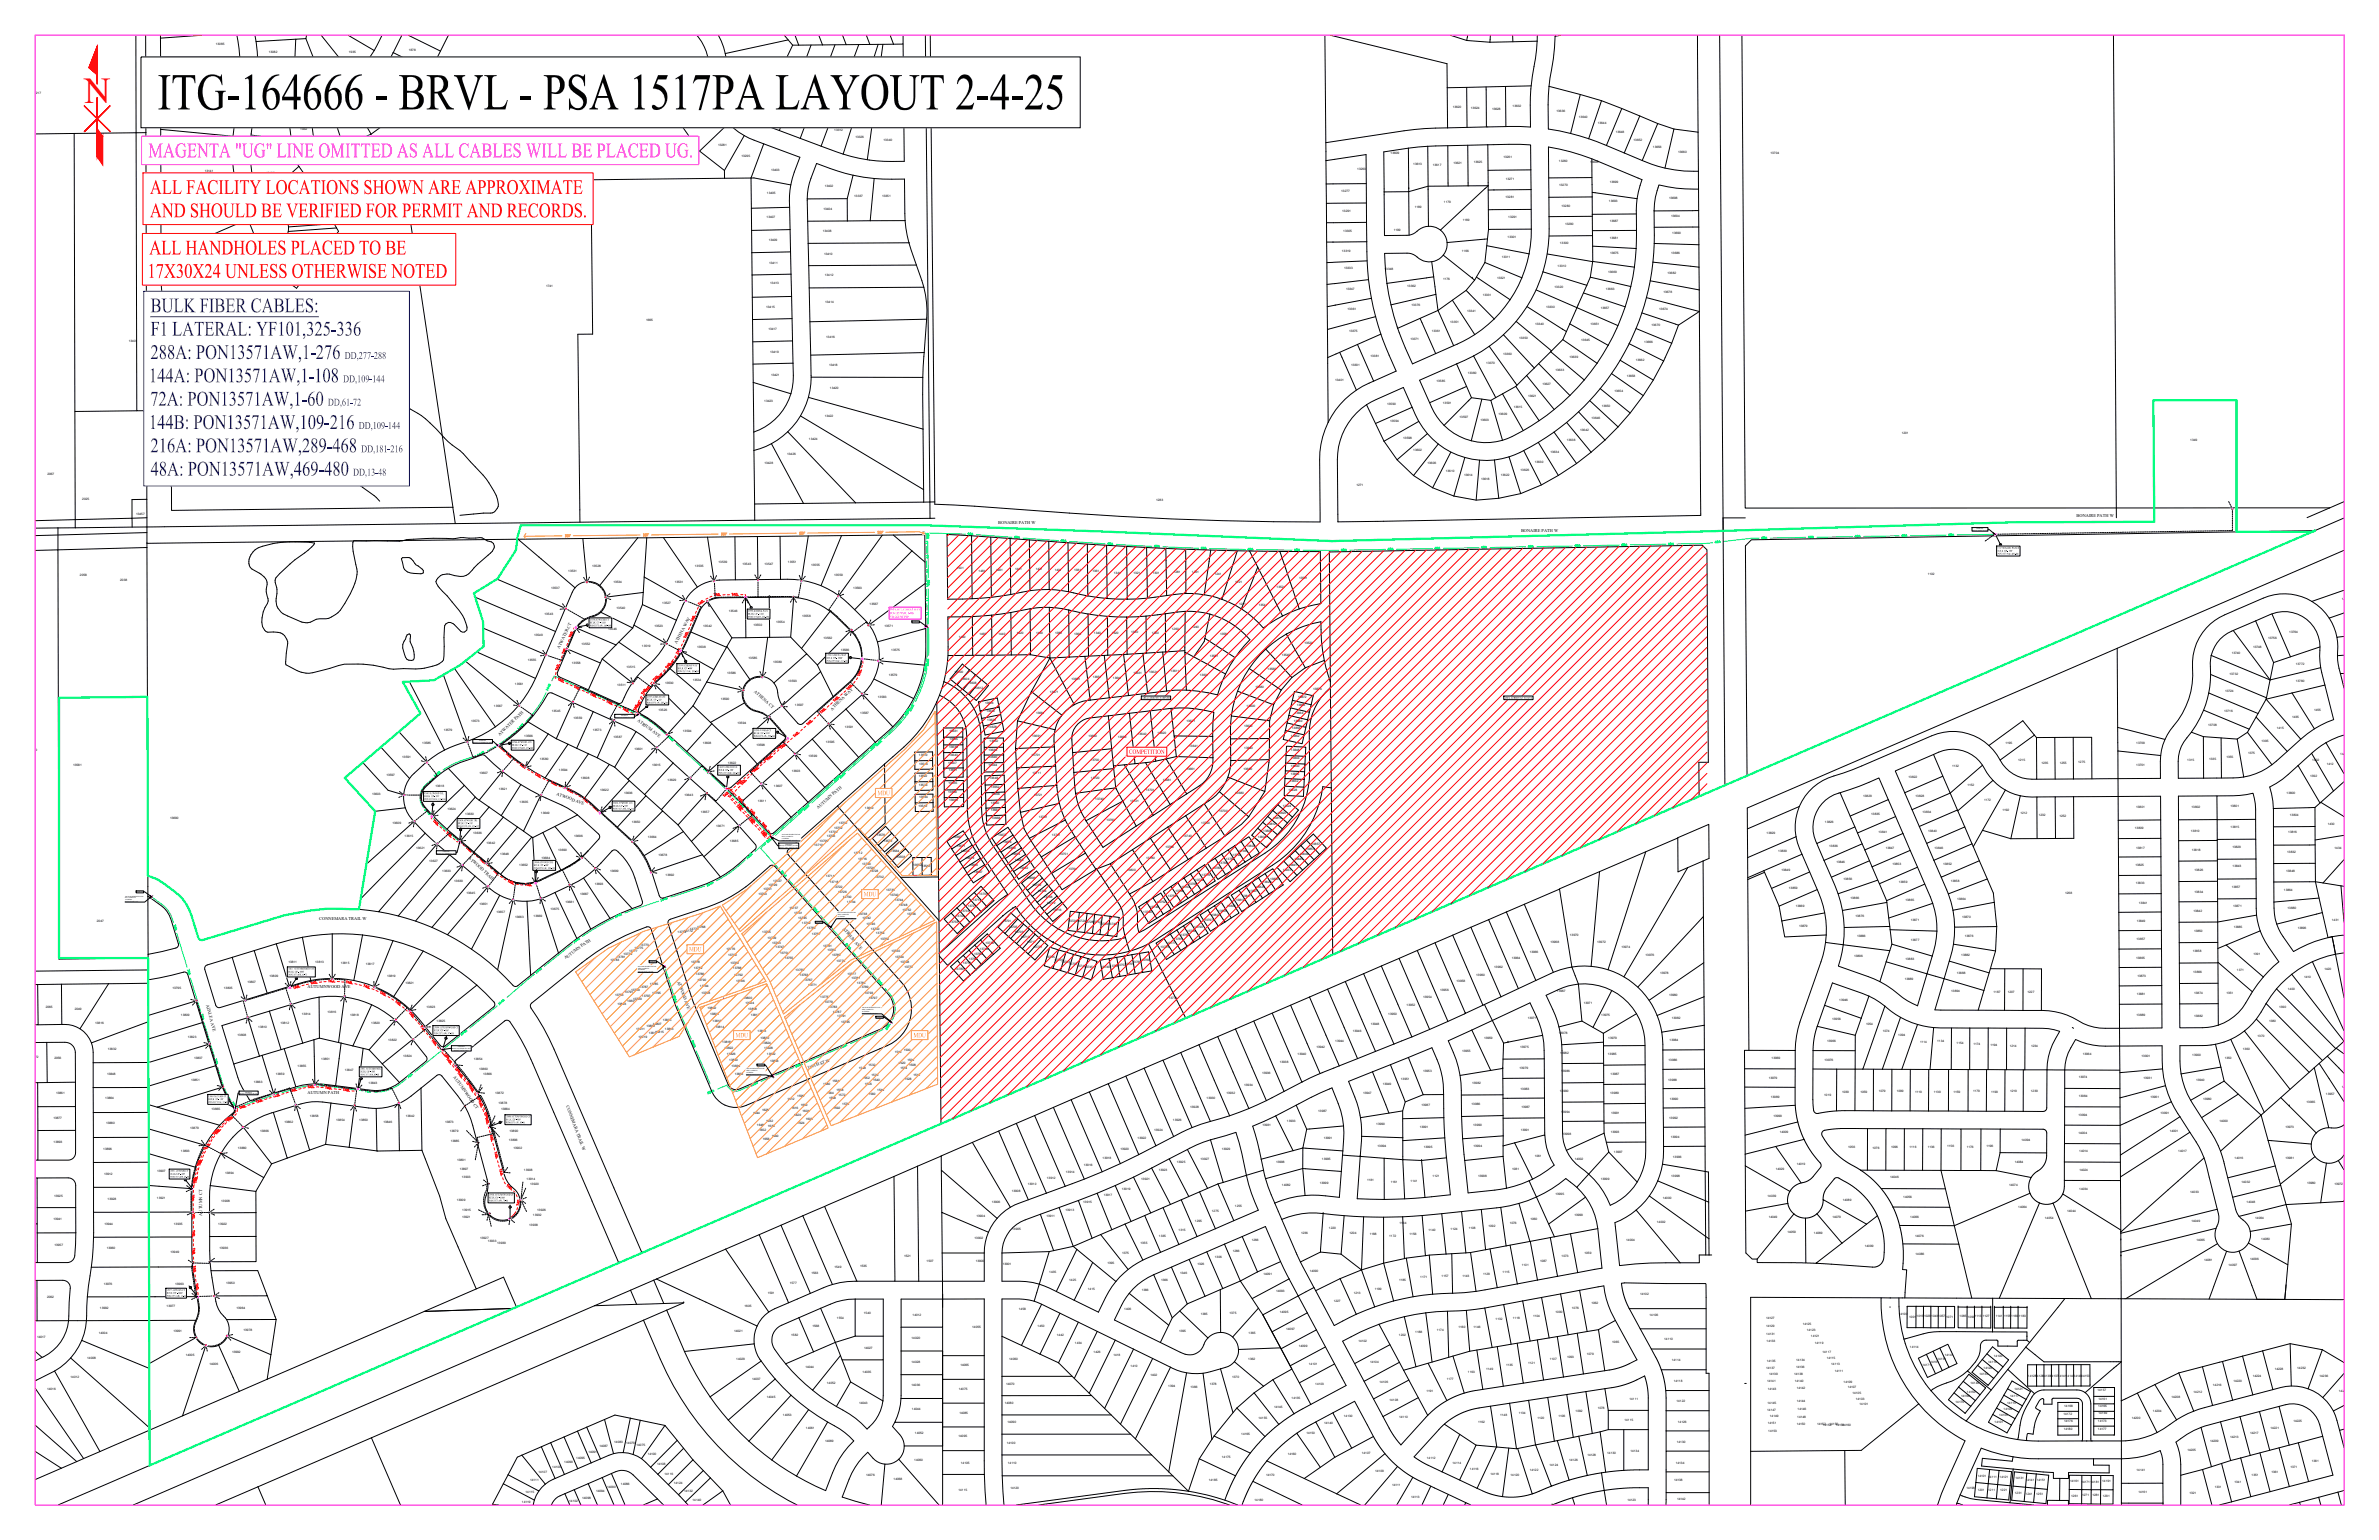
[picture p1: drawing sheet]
<svg xmlns="http://www.w3.org/2000/svg" width="432mm" height="279mm" viewBox="0 0 432 279" stroke-linecap="round" stroke-linejoin="round" font-family="sans-serif">
<defs><g id="words">
<text font-size="10.4" x="28.6" y="19.9">ITG-164666 - BRVL - PSA 1517PA LAYOUT 2-4-25</text>
<text font-size="6.6" fill="#f00" x="15.3" y="18.8">N</text>
<text font-size="4.2" fill="#f0f" x="26.9" y="28.5">MAGENTA &quot;UG&quot; LINE OMITTED AS ALL CABLES WILL BE PLACED UG.</text>
<g font-size="4.2" fill="#f00">
<text x="27.2" y="35.2">ALL FACILITY LOCATIONS SHOWN ARE APPROXIMATE</text>
<text x="27.2" y="39.4">AND SHOULD BE VERIFIED FOR PERMIT AND RECORDS.</text>
<text x="27.1" y="46.2">ALL HANDHOLES PLACED TO BE</text>
<text x="26.8" y="50.4">17X30X24 UNLESS OTHERWISE NOTED</text>
</g>
<g font-size="4.2" fill="#00f">
<text x="27.3" y="56.7">BULK FIBER CABLES:</text>
<text x="27.3" y="65.1">288A: PON13571AW,1-276</text>
<text x="27.3" y="60.9">F1 LATERAL: YF101,325-336</text>
<text x="27" y="69.4">144A: PON13571AW,1-108</text>
<text x="27" y="77.8">144B: PON13571AW,109-216</text>
<text x="27.3" y="73.6">72A: PON13571AW,1-60</text>
<text x="27.3" y="82.1">216A: PON13571AW,289-468</text>
<text x="27.3" y="86.3">48A: PON13571AW,469-480</text>
</g>
<g font-size="2.1" fill="#00f">
<text x="62.5" y="65.1">DD,277-288</text>
<text x="62.3" y="69.4">DD,109-144</text>
<text x="59.5" y="73.6">DD,61-72</text>
<text x="65.1" y="77.8">DD,109-144</text>
<text x="65.6" y="82.1">DD,181-216</text>
<text x="64.1" y="86.3">DD,13-48</text>
</g>
<text font-size="1.3" fill="#f00" x="204.9" y="136.8">COMPETITION</text>
<g font-size="1.3" fill="#f8991e">
<text x="159.3" y="144.3">MDU</text>
<text x="156.8" y="162.6">MDU</text>
<text x="125.1" y="172.6">MDU</text>
<text x="133.5" y="188.2">MDU</text>
<text x="165.8" y="188.2">MDU</text>
</g>
<g font-size=".8">
<text x="181.2" y="95.1">BONAIRE PATH W</text>
<text x="376.9" y="93.8">BONAIRE PATH W</text>
<text x="276.1" y="96.6">BONAIRE PATH W</text>
<text x="101.6" y="117.7" transform="rotate(-64 101.6 117.7)">ATWATER CT</text>
<text x="122.9" y="116.8" transform="rotate(-63 122.9 116.8)">ATHENA WAY</text>
<text x="136.8" y="125.6" transform="rotate(41 136.8 125.6)">ATHENA CT</text>
<text x="115.7" y="130.8" transform="rotate(37 115.7 130.8)">ATRIUM AVE</text>
<text x="151" y="128.9" transform="rotate(-44 151 128.9)">ATHENA WAY</text>
<text x="90.7" y="133.6" transform="rotate(-45 90.7 133.6)">ATWATER PATH</text>
<text x="101" y="144.1" transform="rotate(22 101 144.1)">ATWOOD AVE</text>
<text x="148.5" y="146.7" transform="rotate(-42 148.5 146.7)">AUTUMN PATH</text>
<text x="85" y="155.7" transform="rotate(42 85 155.7)">ATWOOD TRAIL</text>
<text x="58" y="166.9">CONNEMARA TRAIL W</text>
<text x="152.9" y="168.6" transform="rotate(49 152.9 168.6)">ATRIUM AVE</text>
<text x="55.8" y="179.3">AUTUMNWOOD AVE</text>
<text x="102.6" y="174.1" transform="rotate(-36 102.6 174.1)">AUTUMN PATH</text>
<text x="122.9" y="178.1" transform="rotate(69 122.9 178.1)">ATWOOD AVE</text>
<text x="37.4" y="182.3" transform="rotate(76 37.4 182.3)">AZALEA AVE</text>
<text x="82.3" y="195.4" transform="rotate(54 82.3 195.4)">AUTUMNWOOD CT</text>
<text x="146.7" y="194" transform="rotate(-21 146.7 194)">139TH ST W</text>
<text x="55.8" y="198.6">AUTUMN PATH</text>
<text x="102.8" y="200.7" transform="rotate(70 102.8 200.7)">CONNEMARA TRAIL W</text>
<text x="36.7" y="220.6" transform="rotate(-90 36.7 220.6)">AUTUMN CT</text>
</g>
<g font-size=".7" fill="#f0f">
<text x="161.5" y="112.1">576 COUNT PFP</text>
<text x="161.6" y="110.8">PFP 13571 ATHENA WAY</text>
<text x="161.6" y="111.4">PON13571AW, 1-480</text>
</g>
<g font-size=".6">
<text x="39.2" y="8.1">13085</text>
<text x="48.8" y="9.7">13082</text>
<text x="63.3" y="9.7">1935</text>
<text x="74.2" y="9.2">1878</text>
<text x="135.4" y="11.1">13242</text>
<text x="5.9" y="17.1">13217</text>
<text x="48.6" y="14.1">13096</text>
<text x="124" y="14.7">13239</text>
<text x="135" y="17.2">13256</text>
<text x="54.5" y="23.6">1962</text>
<text x="139.9" y="19.7">13270</text>
<text x="151.4" y="23.8">13312</text>
<text x="263.7" y="19.5">13620</text>
<text x="267" y="19.7">13624</text>
<text x="270.8" y="19.9">13628</text>
<text x="274.6" y="19.3">13632</text>
<text x="282.5" y="20.3">13636</text>
<text x="286.6" y="21.4">13640</text>
<text x="290" y="22.5">13644</text>
<text x="37.1" y="26.5">13127</text>
<text x="47.6" y="27">13124</text>
<text x="130.3" y="26.4">13281</text>
<text x="134.6" y="28.4">13295</text>
<text x="155.3" y="25">13326</text>
<text x="160.4" y="25.6">13340</text>
<text x="252.4" y="28">13609</text>
<text x="256.5" y="30">13613</text>
<text x="263.8" y="29.8">13621</text>
<text x="267.5" y="29.6">13625</text>
<text x="272.9" y="28.7">13261</text>
<text x="283" y="29.5">13260</text>
<text x="288.6" y="29.5">13645</text>
<text x="293.3" y="24">13648</text>
<text x="296.5" y="25.5">13652</text>
<text x="300" y="26.9">13656</text>
<text x="304.6" y="27.7">13660</text>
<text x="321.4" y="28">13704</text>
<text x="37.2" y="31.3">13141</text>
<text x="37.8" y="35.3">13155</text>
<text x="48.3" y="31.5">13138</text>
<text x="50.9" y="34.9">13152</text>
<text x="139.2" y="35.2">13405</text>
<text x="140" y="31">13403</text>
<text x="149.7" y="34">13402</text>
<text x="155" y="35.8">13337</text>
<text x="160.1" y="35.8">13351</text>
<text x="243.4" y="34.8">13277</text>
<text x="246.4" y="30.8">13263</text>
<text x="260.1" y="30.1">13617</text>
<text x="273.3" y="35.9">13281</text>
<text x="273.3" y="32.6">13271</text>
<text x="283" y="33.8">13270</text>
<text x="292.2" y="33.2">13699</text>
<text x="39" y="39.7">13169</text>
<text x="53.6" y="38.4">13166</text>
<text x="139.1" y="39.5">13407</text>
<text x="149.5" y="38">13404</text>
<text x="243.6" y="38.4">13291</text>
<text x="253" y="41.9">1199</text>
<text x="256.8" y="37.7">1189</text>
<text x="262.1" y="36.8">1179</text>
<text x="265.5" y="40.1">1169</text>
<text x="273.8" y="39.6">13291</text>
<text x="283.4" y="37.5">13280</text>
<text x="284.1" y="40.7">13290</text>
<text x="292" y="36.6">13693</text>
<text x="292.2" y="40.3">13687</text>
<text x="302.9" y="36.1">13698</text>
<text x="303.3" y="39.4">13694</text>
<text x="40.3" y="43.8">13183</text>
<text x="50.5" y="47.9">13194</text>
<text x="54.2" y="44.2">13180</text>
<text x="139.5" y="43.7">13409</text>
<text x="139.6" y="47.9">13411</text>
<text x="149.4" y="42">13408</text>
<text x="149.6" y="46.2">13410</text>
<text x="243.6" y="45.7">13319</text>
<text x="243.8" y="42.1">13305</text>
<text x="265.3" y="45.8">1166</text>
<text x="272.6" y="46.9">13311</text>
<text x="273.6" y="43.2">13301</text>
<text x="283.1" y="44.3">13300</text>
<text x="292.2" y="43.3">13681</text>
<text x="292.2" y="46.1">13675</text>
<text x="303.3" y="46.1">13686</text>
<text x="303.5" y="42.4">13690</text>
<text x="99.1" y="52.1">1741</text>
<text x="139.8" y="51.6">13413</text>
<text x="149.7" y="50.1">13412</text>
<text x="244" y="48.9">13333</text>
<text x="244.3" y="52.7">13347</text>
<text x="251.3" y="49.1">13348</text>
<text x="255.4" y="52">13362</text>
<text x="261.9" y="50.8">1176</text>
<text x="269.1" y="53.6">13331</text>
<text x="271.7" y="50.5">13321</text>
<text x="282.2" y="52.2">13320</text>
<text x="282.7" y="48.4">13310</text>
<text x="291.5" y="52.6">13663</text>
<text x="291.9" y="49.5">13669</text>
<text x="301.9" y="53.1">13678</text>
<text x="302.7" y="49.6">13682</text>
<text x="117.3" y="58.2">1665</text>
<text x="139.1" y="55.8">13415</text>
<text x="139.5" y="59.9">13417</text>
<text x="149.8" y="55.1">13414</text>
<text x="244.6" y="56.3">13361</text>
<text x="256.2" y="55.5">13376</text>
<text x="263.2" y="58.6">13351</text>
<text x="266.3" y="56.7">13341</text>
<text x="278.6" y="59">13340</text>
<text x="280.6" y="55.8">13330</text>
<text x="288.7" y="58.9">13651</text>
<text x="290.5" y="56">13657</text>
<text x="299.8" y="59.2">13670</text>
<text x="301.2" y="56.3">13674</text>
<text x="23.4" y="62.1">13401</text>
<text x="139.8" y="64">13419</text>
<text x="150" y="61.3">13416</text>
<text x="244.9" y="60.2">13375</text>
<text x="248.8" y="64.9">13381</text>
<text x="256" y="61.7">13371</text>
<text x="259.9" y="60.2">13361</text>
<text x="272.8" y="64.4">13360</text>
<text x="275.7" y="61.6">13350</text>
<text x="284.9" y="65">13639</text>
<text x="287" y="61.9">13645</text>
<text x="296.9" y="65.5">13662</text>
<text x="298.4" y="62.3">13666</text>
<text x="140" y="68.1">13421</text>
<text x="150.5" y="66.3">13418</text>
<text x="150.6" y="70.6">13420</text>
<text x="242.3" y="69">13401</text>
<text x="245.2" y="66.5">13391</text>
<text x="260.7" y="69.4">13585</text>
<text x="266.4" y="67.8">13380</text>
<text x="269.8" y="66.1">13370</text>
<text x="280" y="69.8">13627</text>
<text x="282.3" y="67.3">13633</text>
<text x="293" y="71">13654</text>
<text x="295.3" y="68.4">13658</text>
<text x="138.7" y="72.9">13423</text>
<text x="149.7" y="75.7">13422</text>
<text x="251.8" y="73.5">13590</text>
<text x="252.3" y="76.5">13594</text>
<text x="261.9" y="73.3">13591</text>
<text x="264.9" y="75.8">13597</text>
<text x="268.7" y="76.4">13603</text>
<text x="272" y="75.4">13609</text>
<text x="274.7" y="73.9">13615</text>
<text x="277.3" y="72">13621</text>
<text x="288.9" y="76.1">13646</text>
<text x="290.7" y="73.8">13650</text>
<text x="142.9" y="82.6">13426</text>
<text x="146.8" y="79.8">13424</text>
<text x="254.7" y="79.7">13598</text>
<text x="256.5" y="81.8">13602</text>
<text x="278.6" y="83.9">13630</text>
<text x="281.4" y="82.2">13634</text>
<text x="284.4" y="80">13638</text>
<text x="286.8" y="78.2">13642</text>
<text x="345.2" y="78.8">1201</text>
<text x="397.6" y="80">1349</text>
<text x="8.6" y="86.2">2067</text>
<text x="138.7" y="84.1">13428</text>
<text x="246.2" y="88.2">1271</text>
<text x="259.1" y="84.1">13606</text>
<text x="262.4" y="85.7">13610</text>
<text x="265.7" y="86.4">13614</text>
<text x="268.8" y="87">13618</text>
<text x="272.4" y="86.4">13622</text>
<text x="276" y="85.4">13626</text>
<text x="14.9" y="90.7">2025</text>
<text x="24.7" y="93.4">13457</text>
<text x="209.8" y="91">1283</text>
<text x="14.5" y="104.5">2058</text>
<text x="21.8" y="105.5">2038</text>
<text x="100" y="106.9">13537</text>
<text x="103.1" y="103.8">13531</text>
<text x="107.5" y="103">13528</text>
<text x="111.3" y="105.8">13534</text>
<text x="122.5" y="105.7">13531</text>
<text x="126.1" y="103">13535</text>
<text x="130.4" y="102.1">13539</text>
<text x="134.8" y="102.5">13543</text>
<text x="138.8" y="102.4">13547</text>
<text x="143" y="102.1">13551</text>
<text x="147.2" y="102.7">13555</text>
<text x="151.4" y="104.5">13559</text>
<text x="154.9" y="106.9">13563</text>
<text x="173.7" y="103.3">1501</text>
<text x="177.6" y="103.9">1481</text>
<text x="180.8" y="103.5">1461</text>
<text x="184.2" y="103.4">1441</text>
<text x="188" y="103.4">1421</text>
<text x="191.5" y="103.6">1401</text>
<text x="195" y="103.7">1381</text>
<text x="198.3" y="103.9">1361</text>
<text x="202.2" y="104.2">1341</text>
<text x="205.7" y="104.2">1321</text>
<text x="209.2" y="104.1">1301</text>
<text x="213" y="104">1281</text>
<text x="216.3" y="103.9">1261</text>
<text x="220.5" y="104.4">1241</text>
<text x="224.2" y="105.7">1221</text>
<text x="231.7" y="106.6">13521</text>
<text x="235.8" y="105">13501</text>
<text x="349.9" y="104.4">1102</text>
<text x="98.8" y="111.6">13543</text>
<text x="111.9" y="110.5">13540</text>
<text x="118.8" y="113.7">13523</text>
<text x="120.2" y="109.6">13527</text>
<text x="127.6" y="113.7">13542</text>
<text x="132.3" y="111">13546</text>
<text x="136.8" y="113.6">13550</text>
<text x="140.9" y="113">13554</text>
<text x="145.6" y="111.9">13558</text>
<text x="157.8" y="109.8">13567</text>
<text x="160.5" y="113.7">13571</text>
<text x="216.4" y="113.9">1240</text>
<text x="224.9" y="109.8">1211</text>
<text x="228.5" y="109.9">13541</text>
<text x="425" y="108.8">13757</text>
<text x="95.8" y="120">13555</text>
<text x="96.9" y="115.5">13549</text>
<text x="105.6" y="117">13552</text>
<text x="110.4" y="114.4">13546</text>
<text x="116.5" y="117.5">13519</text>
<text x="126.5" y="117.6">13538</text>
<text x="135.9" y="119.6">13585</text>
<text x="149.5" y="116">13562</text>
<text x="152.6" y="118.1">13566</text>
<text x="161.8" y="118">13575</text>
<text x="174" y="115.7">1480</text>
<text x="177.8" y="115.3">1460</text>
<text x="181.2" y="115.3">1440</text>
<text x="184.5" y="115.1">1420</text>
<text x="188" y="115.1">1400</text>
<text x="191.5" y="115">1380</text>
<text x="195" y="115.2">1360</text>
<text x="198.6" y="115.1">1340</text>
<text x="201.8" y="115.1">1320</text>
<text x="205.3" y="114.8">1300</text>
<text x="209.1" y="115">1280</text>
<text x="212.7" y="114.2">1260</text>
<text x="219.6" y="119.2">13581</text>
<text x="221.4" y="115.3">13561</text>
<text x="232.6" y="119">13540</text>
<text x="236.7" y="116.9">13520</text>
<text x="405.1" y="118.7">13740</text>
<text x="408.9" y="117.6">13748</text>
<text x="411.7" y="116">13756</text>
<text x="415.5" y="114.9">13764</text>
<text x="93.5" y="124.3">13561</text>
<text x="103.8" y="120.4">13558</text>
<text x="112" y="124.5">13511</text>
<text x="113.7" y="121.2">13515</text>
<text x="120.7" y="124.1">13530</text>
<text x="125.7" y="123.6">13534</text>
<text x="132" y="122.3">13586</text>
<text x="140.3" y="120.4">13589</text>
<text x="143.1" y="123.8">13593</text>
<text x="161.3" y="122.6">13579</text>
<text x="173.2" y="122.2">13600</text>
<text x="174.4" y="123.4">13604</text>
<text x="175.7" y="124">13608</text>
<text x="176.9" y="125.1">13612</text>
<text x="190.6" y="125.8">13671</text>
<text x="194.5" y="123.4">13661</text>
<text x="198.3" y="123">13651</text>
<text x="202" y="123.2">13641</text>
<text x="205.7" y="122.2">13631</text>
<text x="208.6" y="122">13621</text>
<text x="212.5" y="121.9">13611</text>
<text x="217.8" y="122.6">13601</text>
<text x="227.9" y="124.8">13580</text>
<text x="230.1" y="121.5">13560</text>
<text x="238.3" y="125.1">13876</text>
<text x="403.9" y="125.6">13724</text>
<text x="404.7" y="122.4">13732</text>
<text x="416.7" y="120.6">13772</text>
<text x="416.7" y="123.8">13780</text>
<text x="85.5" y="131">13573</text>
<text x="89.7" y="128.3">13567</text>
<text x="100.2" y="129.2">13545</text>
<text x="104.1" y="130.5">13559</text>
<text x="119.5" y="129">13526</text>
<text x="130.8" y="127">13590</text>
<text x="133.9" y="131.3">13594</text>
<text x="144.3" y="128">13597</text>
<text x="156.1" y="129.5">13587</text>
<text x="159.3" y="126.6">13583</text>
<text x="178.8" y="127.7">13616</text>
<text x="179" y="129.2">13620</text>
<text x="179.2" y="130.7">13624</text>
<text x="188" y="129.6">13681</text>
<text x="215.3" y="131">13621</text>
<text x="225.8" y="131.9">13620</text>
<text x="226.3" y="128.2">13600</text>
<text x="234.8" y="130.9">13860</text>
<text x="235" y="129.5">13864</text>
<text x="235.4" y="128.1">13868</text>
<text x="235.6" y="126.6">13872</text>
<text x="400.8" y="131.7">13708</text>
<text x="403.7" y="129.1">13716</text>
<text x="416" y="130.2">1435</text>
<text x="420" y="129">1455</text>
<text x="5.5" y="136.3">2100</text>
<text x="73" y="137.5">13591</text>
<text x="76.6" y="134.9">13585</text>
<text x="80.5" y="132.7">13579</text>
<text x="95.2" y="133.8">13566</text>
<text x="98" y="137.9">13580</text>
<text x="107.6" y="132.6">13573</text>
<text x="111.4" y="134">13587</text>
<text x="115.1" y="136.1">13601</text>
<text x="124" y="132.9">13594</text>
<text x="127.6" y="135.1">13608</text>
<text x="137.3" y="135.3">13598</text>
<text x="146.7" y="137.4">13599</text>
<text x="149.9" y="134.8">13595</text>
<text x="153.4" y="132.1">13591</text>
<text x="166.8" y="137.2">13510</text>
<text x="172.3" y="135.7">13639</text>
<text x="172.3" y="137.2">13643</text>
<text x="172.3" y="132.7">13631</text>
<text x="172.3" y="134.3">13635</text>
<text x="179.4" y="132.1">13628</text>
<text x="179.4" y="136.2">13636</text>
<text x="179.4" y="137.5">13640</text>
<text x="179.6" y="134.6">13632</text>
<text x="187.2" y="137.2">13701</text>
<text x="187.3" y="133.7">13691</text>
<text x="197.5" y="133.7">13680</text>
<text x="202.9" y="134">13660</text>
<text x="206.5" y="133.4">13640</text>
<text x="210.1" y="133.1">13620</text>
<text x="215.9" y="135.4">13641</text>
<text x="225.8" y="135.8">13640</text>
<text x="234.3" y="133.8">13852</text>
<text x="234.3" y="136.2">13848</text>
<text x="234.3" y="137.8">13844</text>
<text x="234.5" y="132.2">13856</text>
<text x="364" y="134.9">1195</text>
<text x="366.3" y="138">1215</text>
<text x="387.8" y="135">13709</text>
<text x="401" y="137.8">1335</text>
<text x="404.1" y="137.6">1355</text>
<text x="408" y="136.9">1375</text>
<text x="410.5" y="134.6">1395</text>
<text x="413.3" y="132.3">1415</text>
<text x="424.8" y="136.9">1432</text>
<text x="13.3" y="138.9">13581</text>
<text x="70.1" y="140.7">13597</text>
<text x="79" y="142.7">13618</text>
<text x="87" y="140.5">13607</text>
<text x="90.5" y="143.3">13621</text>
<text x="101.5" y="139.8">13594</text>
<text x="105.4" y="141.2">13608</text>
<text x="108.9" y="143.6">13622</text>
<text x="113.3" y="144">13636</text>
<text x="118.3" y="138.9">13615</text>
<text x="121.2" y="141.7">13629</text>
<text x="132.1" y="138.5">13622</text>
<text x="140.5" y="142.7">13607</text>
<text x="143.7" y="140.1">13603</text>
<text x="166.8" y="141">13522</text>
<text x="166.8" y="142.6">13528</text>
<text x="166.8" y="138.7">13516</text>
<text x="172.1" y="138.6">13647</text>
<text x="172.1" y="143.8">13659</text>
<text x="172.2" y="142.2">13655</text>
<text x="172.2" y="139.9">13651</text>
<text x="179.4" y="139">13644</text>
<text x="179.6" y="141.4">13648</text>
<text x="179.9" y="142.9">13652</text>
<text x="187.4" y="140.5">13711</text>
<text x="198" y="138">13700</text>
<text x="198" y="141.3">13720</text>
<text x="208" y="143.5">13701</text>
<text x="211" y="141.7">13681</text>
<text x="215.3" y="139.7">13661</text>
<text x="224.2" y="144">13680</text>
<text x="225.7" y="139.7">13660</text>
<text x="233.9" y="143.5">13828</text>
<text x="234.1" y="141.9">13832</text>
<text x="234.3" y="140.5">13836</text>
<text x="234.3" y="139.2">13840</text>
<text x="346.4" y="141.1">13822</text>
<text x="354.3" y="139.1">1132</text>
<text x="357.1" y="142.6">1152</text>
<text x="370.5" y="138.7">1235</text>
<text x="373.8" y="138.6">1255</text>
<text x="377.2" y="138.5">1275</text>
<text x="387.8" y="139">13701</text>
<text x="397" y="138.1">1315</text>
<text x="419.3" y="141">1392</text>
<text x="419.7" y="138.1">1402</text>
<text x="422.3" y="138.8">1412</text>
<text x="30.9" y="148.5">13690</text>
<text x="67.5" y="144.3">13603</text>
<text x="71.2" y="149.4">13609</text>
<text x="81.2" y="146.9">13624</text>
<text x="84.5" y="147.8">13630</text>
<text x="94.3" y="145.7">13635</text>
<text x="98.2" y="147.7">13649</text>
<text x="114.7" y="149.3">13650</text>
<text x="124.2" y="144.5">13643</text>
<text x="127.2" y="147.5">13657</text>
<text x="130" y="150">13671</text>
<text x="137.5" y="145.6">13611</text>
<text x="152.2" y="149.5">13700</text>
<text x="157" y="146.7">13610</text>
<text x="166.7" y="146.4">13540</text>
<text x="166.8" y="144.8">13534</text>
<text x="172.3" y="145.2">13663</text>
<text x="179.8" y="145.8">13660</text>
<text x="179.8" y="147.2">13664</text>
<text x="179.9" y="144.3">13656</text>
<text x="180" y="148.6">13668</text>
<text x="187.7" y="144.4">13721</text>
<text x="188.6" y="148.4">13731</text>
<text x="198.8" y="145.1">13740</text>
<text x="200.8" y="148.9">13760</text>
<text x="205.1" y="145.5">13721</text>
<text x="218" y="149.4">13720</text>
<text x="221.3" y="147.2">13700</text>
<text x="230" y="149.7">13812</text>
<text x="231.1" y="148.7">13816</text>
<text x="231.9" y="147.6">13820</text>
<text x="232.8" y="146.4">13824</text>
<text x="331.2" y="149.3">13826</text>
<text x="338.2" y="144.6">13829</text>
<text x="339.6" y="147.9">13835</text>
<text x="347.7" y="144.6">13828</text>
<text x="349" y="147.6">13834</text>
<text x="360.1" y="145.2">1172</text>
<text x="363.5" y="147.1">1192</text>
<text x="366.7" y="147.7">1212</text>
<text x="370" y="148">1232</text>
<text x="373.8" y="148.2">1252</text>
<text x="387.7" y="146.7">13801</text>
<text x="397.8" y="146.7">13802</text>
<text x="404.8" y="146.4">13801</text>
<text x="415" y="144.1">13800</text>
<text x="415.6" y="148.1">13804</text>
<text x="422.5" y="149.6">1430</text>
<text x="73.4" y="151.9">13615</text>
<text x="75.5" y="154">13621</text>
<text x="85.9" y="151.4">13636</text>
<text x="88.3" y="153.2">13642</text>
<text x="90.8" y="155.2">13648</text>
<text x="98.3" y="155.8">13684</text>
<text x="101.3" y="154.4">13690</text>
<text x="104.2" y="151.8">13696</text>
<text x="117.6" y="152">13664</text>
<text x="119.5" y="155.3">13678</text>
<text x="132.5" y="152.8">13685</text>
<text x="147.8" y="153.6">13710</text>
<text x="148.8" y="152.8">13708</text>
<text x="150.1" y="151.9">13706</text>
<text x="150.5" y="151.2">13704</text>
<text x="151.4" y="150.5">13702</text>
<text x="155" y="155">13712</text>
<text x="159.1" y="151.6">13576</text>
<text x="160.4" y="152.8">13570</text>
<text x="161.6" y="154.5">13564</text>
<text x="162.7" y="155.7">13558</text>
<text x="173" y="152.1">13667</text>
<text x="173.7" y="153.7">13671</text>
<text x="174.4" y="154.6">13675</text>
<text x="175.2" y="155.8">13679</text>
<text x="181.1" y="151.7">13672</text>
<text x="182.1" y="153">13676</text>
<text x="182.8" y="154.1">13680</text>
<text x="183.6" y="155.2">13684</text>
<text x="190.9" y="151.7">13741</text>
<text x="192.3" y="155.2">13751</text>
<text x="208" y="155.8">13780</text>
<text x="211.5" y="153.8">13760</text>
<text x="214.8" y="151.8">13740</text>
<text x="223.7" y="155.3">13792</text>
<text x="224.7" y="154.6">13796</text>
<text x="226.3" y="153.7">13800</text>
<text x="228.3" y="152">13804</text>
<text x="229.3" y="150.9">13808</text>
<text x="235.9" y="155">13849</text>
<text x="237.1" y="154.1">13853</text>
<text x="238" y="153.2">13857</text>
<text x="320.7" y="151.2">13829</text>
<text x="322.8" y="154.6">13839</text>
<text x="332" y="153.7">13836</text>
<text x="341" y="151.1">13841</text>
<text x="342.3" y="154.1">13847</text>
<text x="350" y="150.9">13840</text>
<text x="351.1" y="153.9">13846</text>
<text x="387.5" y="150.4">13809</text>
<text x="387.7" y="154">13817</text>
<text x="397.7" y="150.9">13810</text>
<text x="397.8" y="154.3">13818</text>
<text x="404.9" y="150.2">13815</text>
<text x="405.2" y="153.9">13829</text>
<text x="415.1" y="154.8">13832</text>
<text x="415.3" y="151.2">13816</text>
<text x="423.7" y="154.1">1434</text>
<text x="77.9" y="156.3">13627</text>
<text x="80.3" y="158.1">13633</text>
<text x="82.4" y="160.1">13639</text>
<text x="94.3" y="157.2">13652</text>
<text x="107.9" y="160.6">13693</text>
<text x="110.7" y="158.1">13699</text>
<text x="120.8" y="158.9">13692</text>
<text x="138.6" y="161.5">13731</text>
<text x="139.5" y="160.8">13729</text>
<text x="140.4" y="160">13727</text>
<text x="149.9" y="159.2">13714</text>
<text x="150.6" y="160.2">13718</text>
<text x="151.4" y="161.1">13722</text>
<text x="152.1" y="162">13726</text>
<text x="155.8" y="156">13716</text>
<text x="156.5" y="157">13720</text>
<text x="157.2" y="157.6">13724</text>
<text x="157.9" y="158.3">13728</text>
<text x="158.8" y="159.3">13732</text>
<text x="160.8" y="161.7">13736</text>
<text x="165.7" y="157.2">13552</text>
<text x="167.3" y="157.3">13546</text>
<text x="175.9" y="157.2">13683</text>
<text x="176.8" y="158.3">13687</text>
<text x="184.2" y="156.2">13688</text>
<text x="185" y="157.7">13692</text>
<text x="186.4" y="159.5">13696</text>
<text x="187.4" y="160.7">13700</text>
<text x="188.4" y="161.8">13704</text>
<text x="193.9" y="157.9">13761</text>
<text x="204.6" y="158">13800</text>
<text x="213.3" y="161.8">13760</text>
<text x="214.4" y="161.2">13764</text>
<text x="215.7" y="160.5">13768</text>
<text x="217" y="159.8">13772</text>
<text x="218.1" y="159">13776</text>
<text x="220" y="157.6">13780</text>
<text x="221.2" y="156.7">13784</text>
<text x="222.5" y="156.1">13788</text>
<text x="226.8" y="161.8">13821</text>
<text x="228" y="161.2">13825</text>
<text x="229.2" y="160.3">13829</text>
<text x="230.5" y="159.6">13833</text>
<text x="232.8" y="158.1">13837</text>
<text x="233.9" y="157.1">13841</text>
<text x="234.9" y="156.1">13845</text>
<text x="323.3" y="158.1">13849</text>
<text x="324.7" y="161.3">13859</text>
<text x="333.3" y="156.7">13846</text>
<text x="334.6" y="159.7">13856</text>
<text x="343.5" y="157">13853</text>
<text x="344.6" y="160.1">13859</text>
<text x="352.7" y="156.9">13852</text>
<text x="354.1" y="160">13858</text>
<text x="387.6" y="157.2">13825</text>
<text x="387.7" y="160.4">13833</text>
<text x="398.3" y="158">13826</text>
<text x="398.3" y="161.9">13834</text>
<text x="405.1" y="161.1">13857</text>
<text x="405.2" y="157.3">13843</text>
<text x="414.5" y="161.7">13864</text>
<text x="415" y="158.3">13848</text>
<text x="17.6" y="167.3">2047</text>
<text x="84.7" y="162.2">13645</text>
<text x="87" y="164.3">13651</text>
<text x="90.1" y="165.6">13657</text>
<text x="93.5" y="166.6">13663</text>
<text x="96.9" y="166.5">13669</text>
<text x="99.9" y="165.2">13675</text>
<text x="102.6" y="163.7">13681</text>
<text x="105.3" y="162.4">13687</text>
<text x="137.6" y="162.3">13733</text>
<text x="143.3" y="164.9">13737</text>
<text x="144.1" y="165.9">13741</text>
<text x="144.9" y="166.8">13745</text>
<text x="145.6" y="167.6">13749</text>
<text x="153" y="162.9">13730</text>
<text x="153.7" y="163.9">13734</text>
<text x="155.8" y="166">13738</text>
<text x="156.5" y="166.8">13742</text>
<text x="157.3" y="167.9">13746</text>
<text x="161.5" y="162.5">13740</text>
<text x="162.4" y="163.6">13744</text>
<text x="163.1" y="164.4">13748</text>
<text x="163.8" y="165.2">13752</text>
<text x="164.7" y="166.1">13756</text>
<text x="172.4" y="167.4">13753</text>
<text x="173.5" y="166.4">13743</text>
<text x="174.4" y="165.4">13733</text>
<text x="175.7" y="164.5">13723</text>
<text x="176.6" y="163.5">13713</text>
<text x="177.7" y="162.3">13703</text>
<text x="182" y="167.3">13701</text>
<text x="189.5" y="163">13708</text>
<text x="190" y="164">13712</text>
<text x="191.1" y="165.3">13716</text>
<text x="193.9" y="167.3">1372013724</text>
<text x="196.9" y="167.5">1372813732</text>
<text x="199.6" y="167.7">1373613740</text>
<text x="207.5" y="165.6">13744</text>
<text x="208.8" y="164.7">13748</text>
<text x="210.1" y="163.9">13752</text>
<text x="212" y="162.7">13756</text>
<text x="218.6" y="167">13797</text>
<text x="219.9" y="166.1">13801</text>
<text x="221.1" y="165.5">13805</text>
<text x="222.7" y="164.6">13809</text>
<text x="224.3" y="163.5">13813</text>
<text x="225.5" y="162.7">13817</text>
<text x="325.9" y="164.5">13869</text>
<text x="335.9" y="163">13866</text>
<text x="336.8" y="166.4">13876</text>
<text x="345.9" y="163.5">13865</text>
<text x="346.8" y="167.1">13871</text>
<text x="355.2" y="163.3">13864</text>
<text x="356.1" y="166.5">13870</text>
<text x="374.8" y="162.3">1268</text>
<text x="387.8" y="167.2">13849</text>
<text x="388.2" y="164.1">13841</text>
<text x="398.1" y="165.5">13842</text>
<text x="405.3" y="164.5">13871</text>
<text x="415.2" y="164.9">13880</text>
<text x="423.2" y="167">1431</text>
<text x="112" y="173.8">13781</text>
<text x="113.2" y="173.3">13779</text>
<text x="114.2" y="172.8">13777</text>
<text x="115.2" y="172.3">13775</text>
<text x="116.2" y="171.6">13773</text>
<text x="123" y="169.4">13774</text>
<text x="124.2" y="169.1">13772</text>
<text x="125.2" y="168.7">13770</text>
<text x="126.5" y="168.4">13768</text>
<text x="131.9" y="172.4">13776</text>
<text x="132.2" y="173.5">13780</text>
<text x="138.4" y="169.4">13735</text>
<text x="139.3" y="170.4">13739</text>
<text x="140.1" y="171.3">13743</text>
<text x="140.8" y="172">13747</text>
<text x="141.6" y="173.1">13751</text>
<text x="142.4" y="173.9">13755</text>
<text x="146.5" y="168.5">13753</text>
<text x="147.3" y="169.5">13757</text>
<text x="149.4" y="171.7">13761</text>
<text x="150.2" y="172.5">13765</text>
<text x="151" y="173.4">13769</text>
<text x="158.1" y="168.7">13750</text>
<text x="159" y="169.5">13754</text>
<text x="159.8" y="170.5">13758</text>
<text x="161.8" y="172.7">13760</text>
<text x="162.5" y="173.8">13764</text>
<text x="176.8" y="173.2">13750</text>
<text x="177.8" y="172.3">13740</text>
<text x="178.9" y="171.3">13730</text>
<text x="183.1" y="168.3">13705</text>
<text x="184.2" y="169.2">13709</text>
<text x="185.3" y="170.1">13713</text>
<text x="186.5" y="171.1">13717</text>
<text x="187.6" y="172">13721</text>
<text x="189.9" y="173.8">13725</text>
<text x="210.7" y="172">13773</text>
<text x="211.9" y="171.3">13777</text>
<text x="213.1" y="170.5">13781</text>
<text x="214.3" y="169.8">13785</text>
<text x="215.5" y="169">13789</text>
<text x="216.8" y="168.3">13793</text>
<text x="277.6" y="172.9">13966</text>
<text x="281.4" y="171.1">13968</text>
<text x="284.9" y="169.8">13970</text>
<text x="289.9" y="171">13972</text>
<text x="294.3" y="172">13974</text>
<text x="298.7" y="173.4">13976</text>
<text x="326.5" y="168.3">13879</text>
<text x="336.5" y="173.7">13896</text>
<text x="337.1" y="170.1">13886</text>
<text x="346.8" y="170.8">13877</text>
<text x="356" y="173.4">13882</text>
<text x="356.6" y="170">13876</text>
<text x="387.8" y="170.6">13857</text>
<text x="398" y="172.7">13858</text>
<text x="398.2" y="169.2">13850</text>
<text x="405.4" y="168.3">13885</text>
<text x="409" y="173.3">1391</text>
<text x="417" y="168.6">13896</text>
<text x="31.3" y="179.5">13795</text>
<text x="40.6" y="179.4">13805</text>
<text x="44.9" y="178.4">13807</text>
<text x="48.9" y="177.3">13809</text>
<text x="52.3" y="174.7">13811</text>
<text x="57.2" y="174.7">13813</text>
<text x="61.8" y="174.9">13815</text>
<text x="66.4" y="175">13817</text>
<text x="70.3" y="177.2">13819</text>
<text x="73.6" y="178.5">13821</text>
<text x="110.8" y="174.4">13783</text>
<text x="114.6" y="179.8">13789</text>
<text x="116.1" y="179.3">13787</text>
<text x="117.9" y="178.8">13785</text>
<text x="125.5" y="174.6">13778</text>
<text x="125.9" y="175.8">13782</text>
<text x="126.3" y="176.8">13786</text>
<text x="126.6" y="177.9">13790</text>
<text x="127" y="179.2">13794</text>
<text x="132.6" y="174.8">13784</text>
<text x="133" y="175.9">13788</text>
<text x="133.3" y="177.1">13792</text>
<text x="133.6" y="178.1">13796</text>
<text x="144.4" y="176.2">13759</text>
<text x="145.1" y="177">13763</text>
<text x="145.9" y="178">13767</text>
<text x="146.7" y="178.9">13771</text>
<text x="151.8" y="174.5">13773</text>
<text x="153.8" y="176.8">13777</text>
<text x="154.5" y="177.6">13781</text>
<text x="155.5" y="178.6">13785</text>
<text x="156.1" y="179.3">13789</text>
<text x="163.4" y="174.7">13768</text>
<text x="164.1" y="175.6">13772</text>
<text x="173.4" y="175.9">13780</text>
<text x="174.7" y="174.9">13770</text>
<text x="175.8" y="174.1">13760</text>
<text x="191.4" y="174.3">13729</text>
<text x="192.7" y="174.6">13733</text>
<text x="194" y="175.1">13737</text>
<text x="195.5" y="175.4">13741</text>
<text x="196.8" y="175.6">13745</text>
<text x="199.9" y="175.7">13749</text>
<text x="201.5" y="175.5">13753</text>
<text x="202.8" y="175.3">13757</text>
<text x="204.2" y="175">13761</text>
<text x="205.6" y="174.8">13765</text>
<text x="207.2" y="174.4">13769</text>
<text x="261.4" y="179.8">13956</text>
<text x="264.4" y="178.1">13958</text>
<text x="267.9" y="177">13960</text>
<text x="271.2" y="175.7">13962</text>
<text x="274.4" y="174">13964</text>
<text x="282.6" y="179.9">13967</text>
<text x="301.3" y="176.6">13978</text>
<text x="345.7" y="177.8">13889</text>
<text x="345.9" y="174.2">13883</text>
<text x="354.2" y="179.9">13894</text>
<text x="355.2" y="176.8">13888</text>
<text x="387.7" y="174.1">13865</text>
<text x="387.9" y="177.2">13873</text>
<text x="398.1" y="176.5">13866</text>
<text x="406" y="176.1">1371</text>
<text x="415.3" y="179.6">1400</text>
<text x="418.2" y="177.4">1410</text>
<text x="421.9" y="176">1420</text>
<text x="8.3" y="183">2065</text>
<text x="13.6" y="183.2">2049</text>
<text x="17.3" y="185.8">13816</text>
<text x="32.9" y="184.3">13809</text>
<text x="50.9" y="185.7">13812</text>
<text x="54.8" y="184.2">13814</text>
<text x="59.5" y="183.8">13816</text>
<text x="63.5" y="184.3">13818</text>
<text x="67.4" y="185.8">13820</text>
<text x="77.4" y="182.8">13823</text>
<text x="79.2" y="185.5">13825</text>
<text x="111.6" y="180.7">13793</text>
<text x="112.1" y="182.3">13803</text>
<text x="113.4" y="180.1">13791</text>
<text x="113.8" y="181.8">13801</text>
<text x="114.9" y="181.5">13799</text>
<text x="116.5" y="180.9">13797</text>
<text x="118.4" y="180.3">13795</text>
<text x="118.5" y="186">13807</text>
<text x="120.3" y="185.3">13805</text>
<text x="127.3" y="180.4">13798</text>
<text x="128.4" y="183.1">13802</text>
<text x="128.9" y="184.2">13806</text>
<text x="129.3" y="185.5">13810</text>
<text x="134.9" y="181.2">13800</text>
<text x="135.3" y="182.2">13804</text>
<text x="135.8" y="183.2">13808</text>
<text x="136.2" y="184.4">13812</text>
<text x="148.9" y="181.1">13775</text>
<text x="149.6" y="182.1">13779</text>
<text x="150.4" y="182.9">13783</text>
<text x="151.2" y="183.9">13787</text>
<text x="152" y="184.6">13791</text>
<text x="152.7" y="185.7">13795</text>
<text x="156.9" y="180.3">13793</text>
<text x="157.7" y="181.2">13797</text>
<text x="212.2" y="181.2">13771</text>
<text x="252" y="184.1">13950</text>
<text x="255.3" y="182.5">13952</text>
<text x="258.3" y="181.1">13954</text>
<text x="277.3" y="184.9">13971</text>
<text x="287.5" y="182.1">13971</text>
<text x="290.6" y="184.4">13975</text>
<text x="302.9" y="180.7">13980</text>
<text x="303.4" y="184.9">13982</text>
<text x="332.5" y="185.1">13956</text>
<text x="333.8" y="181.7">13946</text>
<text x="338.7" y="185.9">1054</text>
<text x="361.8" y="180.2">1187</text>
<text x="364.4" y="180.2">1207</text>
<text x="368" y="180.1">1227</text>
<text x="387.8" y="184.4">13889</text>
<text x="387.8" y="180.6">13881</text>
<text x="398.3" y="180.4">13874</text>
<text x="398.3" y="184.4">13882</text>
<text x="404.1" y="180.3">1351</text>
<text x="411.9" y="185.5">1380</text>
<text x="413.7" y="182.9">1390</text>
<text x="5.8" y="191.9">2072</text>
<text x="19.6" y="190.4">13832</text>
<text x="34.1" y="188.3">13823</text>
<text x="43.1" y="187.9">13808</text>
<text x="46.9" y="186.6">13810</text>
<text x="70.5" y="189">13822</text>
<text x="73.2" y="191.7">13824</text>
<text x="115.5" y="186.9">13811</text>
<text x="115.9" y="188.4">13819</text>
<text x="117.3" y="186.3">13809</text>
<text x="117.8" y="187.6">13817</text>
<text x="118.9" y="187.3">13815</text>
<text x="120.7" y="186.9">13813</text>
<text x="129.9" y="186.6">13814</text>
<text x="131.1" y="189.2">13818</text>
<text x="131.5" y="190.3">13822</text>
<text x="131.9" y="191.5">13826</text>
<text x="137.5" y="187.3">13816</text>
<text x="138" y="188.5">13820</text>
<text x="138.4" y="189.4">13824</text>
<text x="138.7" y="190.3">13828</text>
<text x="139.2" y="191.4">13832</text>
<text x="162.4" y="191.1">1516</text>
<text x="164" y="190.7">1500</text>
<text x="235.5" y="191.4">13940</text>
<text x="238.9" y="190.1">13942</text>
<text x="242.4" y="189">13944</text>
<text x="245.5" y="187.2">13946</text>
<text x="248.8" y="186">13948</text>
<text x="265.4" y="190.9">13955</text>
<text x="269.4" y="188.4">13959</text>
<text x="275.9" y="190.2">13975</text>
<text x="282.9" y="187.7">13978</text>
<text x="283.2" y="191.2">13982</text>
<text x="291.8" y="191.5">13985</text>
<text x="291.9" y="188.6">13979</text>
<text x="303" y="188.8">13984</text>
<text x="331.6" y="189">13966</text>
<text x="341.7" y="187.3">1074</text>
<text x="344.6" y="188">1094</text>
<text x="348.5" y="189.2">1114</text>
<text x="351.6" y="189.1">1134</text>
<text x="355.1" y="189.4">1154</text>
<text x="358.2" y="189.5">1174</text>
<text x="361.3" y="189.8">1194</text>
<text x="364.8" y="189.9">1214</text>
<text x="368.6" y="190">1234</text>
<text x="378" y="191.5">13964</text>
<text x="388.7" y="191.7">13901</text>
<text x="397.9" y="191.6">13900</text>
<text x="407.1" y="190.5">1360</text>
<text x="409.8" y="188.1">1370</text>
<text x="9.9" y="192.1">2056</text>
<text x="19.4" y="195">13848</text>
<text x="34.7" y="196.2">13851</text>
<text x="35.2" y="192.2">13837</text>
<text x="46.1" y="196.5">13863</text>
<text x="50.1" y="195">13859</text>
<text x="54" y="193.6">13855</text>
<text x="58.3" y="192.4">13851</text>
<text x="62.6" y="194.4">13847</text>
<text x="66.9" y="196.7">13843</text>
<text x="86" y="192.4">13854</text>
<text x="87" y="194.1">13860</text>
<text x="87.7" y="195">13866</text>
<text x="132.4" y="192.4">13830</text>
<text x="132.8" y="193.6">13834</text>
<text x="133.3" y="195">13838</text>
<text x="139.8" y="192.6">13836</text>
<text x="149.4" y="196.9">1580</text>
<text x="151.1" y="196.3">1564</text>
<text x="151.8" y="198">1568</text>
<text x="155.9" y="193.9">1548</text>
<text x="156.6" y="195.8">1552</text>
<text x="157" y="196.8">1556</text>
<text x="157.6" y="193.5">1532</text>
<text x="158.2" y="195.2">1536</text>
<text x="158.5" y="196.2">1540</text>
<text x="159.2" y="198">1544</text>
<text x="163.1" y="193">1520</text>
<text x="163.4" y="194">1524</text>
<text x="164.2" y="196">1528</text>
<text x="164.7" y="192.5">1504</text>
<text x="165" y="193.5">1508</text>
<text x="165.8" y="195.2">1512</text>
<text x="225.8" y="197">13934</text>
<text x="229.1" y="194.9">13936</text>
<text x="232.3" y="192.8">13938</text>
<text x="251" y="196.9">13949</text>
<text x="254.3" y="195.9">13951</text>
<text x="258.3" y="194.4">13953</text>
<text x="267.2" y="196.6">13982</text>
<text x="275.8" y="193.9">13979</text>
<text x="276" y="197.7">13983</text>
<text x="283.4" y="194.4">13986</text>
<text x="292.3" y="195.1">13987</text>
<text x="302.8" y="196">13988</text>
<text x="302.9" y="192.4">13986</text>
<text x="321" y="195.8">13979</text>
<text x="321.6" y="192.2">13969</text>
<text x="331.2" y="192.5">13976</text>
<text x="377.3" y="195.5">13974</text>
<text x="389" y="195.8">13931</text>
<text x="398.6" y="196.1">13940</text>
<text x="403.8" y="192.1">1350</text>
<text x="425.1" y="197.4">13949</text>
<text x="9.7" y="203">13877</text>
<text x="10.2" y="198.5">13861</text>
<text x="19.1" y="199.3">13864</text>
<text x="19.3" y="204">13880</text>
<text x="38.4" y="201.4">13865</text>
<text x="51.6" y="203.7">13862</text>
<text x="56.2" y="202.6">13858</text>
<text x="61" y="203.4">13854</text>
<text x="65.2" y="203.4">13850</text>
<text x="69.6" y="203.7">13846</text>
<text x="73.7" y="202.6">13842</text>
<text x="80.8" y="203.7">13873</text>
<text x="89.9" y="198.4">13872</text>
<text x="90.5" y="200.3">13878</text>
<text x="91" y="201.4">13884</text>
<text x="136.7" y="202.2">1644</text>
<text x="138.3" y="201.7">1628</text>
<text x="139.1" y="203.5">1632</text>
<text x="143" y="199.6">1612</text>
<text x="143.6" y="201.2">1616</text>
<text x="144.1" y="202.4">1620</text>
<text x="144.7" y="199">1596</text>
<text x="144.8" y="203.9">1624</text>
<text x="145.3" y="200.7">1600</text>
<text x="145.7" y="201.7">1604</text>
<text x="146.3" y="203.2">1608</text>
<text x="150.1" y="198.5">1584</text>
<text x="150.5" y="199.4">1588</text>
<text x="151.3" y="201.1">1592</text>
<text x="152.2" y="198.9">1572</text>
<text x="152.9" y="200.5">1576</text>
<text x="157.7" y="198.7">1560</text>
<text x="212.9" y="203.4">13926</text>
<text x="216" y="201">13928</text>
<text x="219" y="199.5">13930</text>
<text x="222.6" y="198.4">13932</text>
<text x="233.6" y="203.5">13933</text>
<text x="239.3" y="201.7">13987</text>
<text x="247.4" y="198.5">13947</text>
<text x="258" y="200.7">13987</text>
<text x="267.1" y="200.4">13986</text>
<text x="276.1" y="201.1">13987</text>
<text x="283.1" y="198.1">13990</text>
<text x="283.4" y="201.9">13994</text>
<text x="292.3" y="198.5">13989</text>
<text x="292.4" y="202.1">13991</text>
<text x="303" y="203">13992</text>
<text x="303.1" y="199.5">13990</text>
<text x="321.4" y="199.3">13989</text>
<text x="321.9" y="202.6">13999</text>
<text x="331.1" y="198.8">1019</text>
<text x="334.3" y="198.4">1039</text>
<text x="337.7" y="198.3">1059</text>
<text x="341" y="198.2">1079</text>
<text x="344.3" y="198.2">1099</text>
<text x="347.6" y="198.3">1119</text>
<text x="351" y="198.3">1139</text>
<text x="354.5" y="198.3">1159</text>
<text x="358.1" y="198.2">1179</text>
<text x="361.4" y="198.3">1199</text>
<text x="364.8" y="198.1">1219</text>
<text x="368.6" y="198.2">1239</text>
<text x="377.3" y="202.5">13994</text>
<text x="377.3" y="199">13984</text>
<text x="390.3" y="199.2">13961</text>
<text x="392.2" y="202.2">13991</text>
<text x="399.9" y="199.5">13980</text>
<text x="402.8" y="203.6">14000</text>
<text x="418.7" y="200.1">13965</text>
<text x="422.2" y="198.7">13957</text>
<text x="9.7" y="207.4">13893</text>
<text x="18.8" y="208.6">13896</text>
<text x="32.9" y="209">13893</text>
<text x="34.5" y="204.7">13879</text>
<text x="43.2" y="208.5">13880</text>
<text x="47.2" y="205.3">13866</text>
<text x="81.6" y="205.4">13879</text>
<text x="81.8" y="207.1">13885</text>
<text x="92.4" y="207">13896</text>
<text x="92.5" y="205.4">13890</text>
<text x="93.2" y="208.4">13902</text>
<text x="137.4" y="204.3">1648</text>
<text x="137.8" y="205.1">1652</text>
<text x="138.4" y="206.8">1656</text>
<text x="139.4" y="204.5">1636</text>
<text x="140.1" y="206.2">1640</text>
<text x="203.3" y="208.7">13920</text>
<text x="206.5" y="206.7">13922</text>
<text x="209.5" y="205.3">13924</text>
<text x="221.7" y="208.7">13929</text>
<text x="229.1" y="204.2">13931</text>
<text x="240.3" y="206.6">13991</text>
<text x="249.8" y="204.1">13990</text>
<text x="250" y="208">13994</text>
<text x="257.7" y="204.6">13991</text>
<text x="258.4" y="208.2">13995</text>
<text x="267.4" y="204.3">13990</text>
<text x="267.4" y="208.1">13994</text>
<text x="276" y="205.3">13991</text>
<text x="278.6" y="209.9">1061</text>
<text x="283.6" y="205.9">13998</text>
<text x="292.4" y="205.5">13993</text>
<text x="292.9" y="209.2">13997</text>
<text x="303.3" y="206.4">13994</text>
<text x="323" y="205.5">14009</text>
<text x="335.4" y="208.2">1056</text>
<text x="339.9" y="208.4">1076</text>
<text x="343.2" y="208.3">1096</text>
<text x="346.6" y="208.4">1116</text>
<text x="349.9" y="208.3">1136</text>
<text x="353.4" y="208.2">1156</text>
<text x="357" y="208.3">1176</text>
<text x="360.6" y="208.1">1196</text>
<text x="366.9" y="206.9">14094</text>
<text x="377.3" y="205.7">14004</text>
<text x="377.4" y="209.1">14014</text>
<text x="393.8" y="205.3">14001</text>
<text x="395.4" y="209">14017</text>
<text x="414.8" y="204.7">13973</text>
<text x="18.9" y="213.1">13912</text>
<text x="28.5" y="212.6">13907</text>
<text x="40.9" y="213">13894</text>
<text x="83" y="210.6">13891</text>
<text x="83.4" y="212.3">13897</text>
<text x="83.8" y="213.7">13903</text>
<text x="95.1" y="212.5">13908</text>
<text x="95.6" y="214.1">13914</text>
<text x="96.2" y="215">13920</text>
<text x="186.5" y="215">13910</text>
<text x="190" y="213.8">13912</text>
<text x="193.5" y="212.9">13914</text>
<text x="196.7" y="211.5">13916</text>
<text x="200.1" y="210.3">13918</text>
<text x="203.6" y="215.9">13919</text>
<text x="207.1" y="214">13921</text>
<text x="210.3" y="212.5">13923</text>
<text x="213.6" y="211">13925</text>
<text x="217.9" y="210.5">13927</text>
<text x="231.6" y="211">13998</text>
<text x="232.7" y="215.1">14082</text>
<text x="239.5" y="214.8">13999</text>
<text x="239.9" y="210.5">13995</text>
<text x="248.1" y="214.4">1181</text>
<text x="252.4" y="214.5">1161</text>
<text x="256" y="214.4">1141</text>
<text x="260" y="213.6">1121</text>
<text x="268.3" y="213.5">13998</text>
<text x="274.5" y="212.3">1081</text>
<text x="285.8" y="210.5">14002</text>
<text x="290.6" y="214.2">13999</text>
<text x="303.3" y="213.6">13998</text>
<text x="303.6" y="210.1">13996</text>
<text x="322.3" y="212.3">14029</text>
<text x="326.1" y="211.3">14019</text>
<text x="343.1" y="213.7">14046</text>
<text x="364.7" y="215.1">14074</text>
<text x="365.7" y="211">14084</text>
<text x="377.4" y="215.9">14034</text>
<text x="377.4" y="212.4">14024</text>
<text x="405.6" y="210.2">14016</text>
<text x="406.8" y="214.6">14032</text>
<text x="414.8" y="210.2">13981</text>
<text x="418.7" y="214.8">13980</text>
<text x="423.7" y="214.9">13972</text>
<text x="9.7" y="221.4">13941</text>
<text x="9.8" y="217.1">13925</text>
<text x="19.5" y="217.7">13928</text>
<text x="28.5" y="217.5">13921</text>
<text x="40.2" y="218">13908</text>
<text x="82.9" y="217.8">13909</text>
<text x="83.9" y="221">13921</text>
<text x="83.9" y="219.6">13915</text>
<text x="96.7" y="220.6">13932</text>
<text x="97.5" y="219.8">13926</text>
<text x="177.2" y="220.8">13904</text>
<text x="180" y="218.3">13906</text>
<text x="183.6" y="216.3">13908</text>
<text x="189.9" y="220.8">13911</text>
<text x="193.4" y="219.7">13913</text>
<text x="196.6" y="218.2">13915</text>
<text x="200.3" y="217">13917</text>
<text x="216.9" y="221.7">1295</text>
<text x="220" y="219.8">1275</text>
<text x="224.2" y="219">1255</text>
<text x="277.8" y="221.3">1060</text>
<text x="282.3" y="216.9">13995</text>
<text x="285.8" y="220.6">13999</text>
<text x="300.7" y="221.9">14002</text>
<text x="301.8" y="217.6">14000</text>
<text x="320.8" y="217.1">14039</text>
<text x="321" y="221">14049</text>
<text x="332.6" y="221.1">14079</text>
<text x="334.5" y="217.9">14089</text>
<text x="345.5" y="217.4">14056</text>
<text x="346.7" y="220.9">14066</text>
<text x="366.3" y="219.1">14064</text>
<text x="371.2" y="221.2">14054</text>
<text x="375.2" y="219.8">14044</text>
<text x="397.5" y="216.4">14033</text>
<text x="397.8" y="221.7">14049</text>
<text x="407.8" y="218.2">14048</text>
<text x="409.3" y="221.2">14064</text>
<text x="9.9" y="226.1">13957</text>
<text x="18.9" y="222.3">13944</text>
<text x="19.4" y="226.6">13960</text>
<text x="30.9" y="227.2">13949</text>
<text x="31.6" y="222.3">13935</text>
<text x="39.6" y="222.3">13922</text>
<text x="39.8" y="226.6">13936</text>
<text x="87.1" y="224.9">13927</text>
<text x="88.5" y="225.3">13933</text>
<text x="90.3" y="225.7">13939</text>
<text x="96.1" y="222.5">13938</text>
<text x="176.9" y="224.9">13902</text>
<text x="183.7" y="223.2">13905</text>
<text x="203.7" y="227.5">1375</text>
<text x="207" y="225.8">1355</text>
<text x="210.4" y="224.4">1335</text>
<text x="213.9" y="223.3">1315</text>
<text x="223.8" y="227.1">1286</text>
<text x="227.2" y="225.1">1266</text>
<text x="236.2" y="223.9">1236</text>
<text x="241.2" y="222.9">1220</text>
<text x="244.9" y="223.9">1204</text>
<text x="248.6" y="224">1188</text>
<text x="252.2" y="224.3">1172</text>
<text x="254" y="222.1">1164</text>
<text x="255.8" y="224.1">1156</text>
<text x="259.3" y="223.3">1140</text>
<text x="263.3" y="223.2">1124</text>
<text x="266.6" y="223">1108</text>
<text x="270.2" y="222.7">1092</text>
<text x="274" y="222.1">1076</text>
<text x="287.6" y="227.5">1059</text>
<text x="295.2" y="225.1">14004</text>
<text x="324.4" y="223.7">14059</text>
<text x="329.2" y="223.8">14069</text>
<text x="338.5" y="226.2">14099</text>
<text x="347.6" y="224.5">14076</text>
<text x="347.7" y="227.7">14086</text>
<text x="398.7" y="225.1">14065</text>
<text x="410.4" y="225">14080</text>
<text x="18.8" y="233">13976</text>
<text x="31.8" y="233.2">13963</text>
<text x="41" y="233">13950</text>
<text x="143.4" y="233">1577</text>
<text x="147.3" y="231.1">1563</text>
<text x="151.5" y="230.1">1549</text>
<text x="156.1" y="229.8">1535</text>
<text x="164.1" y="228.1">1521</text>
<text x="168.2" y="229">1507</text>
<text x="177.1" y="229">13900</text>
<text x="182" y="229.5">13901</text>
<text x="190.5" y="231">1435</text>
<text x="194.1" y="232.3">1425</text>
<text x="201" y="229.3">1395</text>
<text x="210.7" y="232.4">1366</text>
<text x="214.2" y="231.1">1346</text>
<text x="217.3" y="229.6">1326</text>
<text x="220.5" y="228.2">1306</text>
<text x="229.3" y="231.3">14091</text>
<text x="237.7" y="230.7">14090</text>
<text x="253.9" y="232.4">1185</text>
<text x="257.8" y="231.9">1171</text>
<text x="261.7" y="231.6">1157</text>
<text x="265.4" y="231.7">1143</text>
<text x="269.2" y="231.4">1129</text>
<text x="272.7" y="230.9">1115</text>
<text x="276.2" y="229.7">1101</text>
<text x="279.5" y="229">1087</text>
<text x="283.4" y="228.1">1073</text>
<text x="400" y="228.8">14081</text>
<text x="404.5" y="229.7">14097</text>
<text x="408.4" y="228.6">14096</text>
<text x="8.6" y="235.5">2062</text>
<text x="18.1" y="237.4">13992</text>
<text x="30.2" y="237.2">13977</text>
<text x="42.9" y="237.5">13964</text>
<text x="135.1" y="237.2">1605</text>
<text x="139.4" y="234.8">1591</text>
<text x="151.9" y="239.4">1554</text>
<text x="156.8" y="238.4">1540</text>
<text x="165.7" y="238.7">14012</text>
<text x="184.9" y="237.6">1458</text>
<text x="197.5" y="234">1415</text>
<text x="204.1" y="237.7">1406</text>
<text x="207.2" y="234.2">1386</text>
<text x="218" y="238.7">1385</text>
<text x="223.2" y="238.4">1375</text>
<text x="231.6" y="234.3">14093</text>
<text x="232.3" y="238.3">14095</text>
<text x="242.1" y="236.3">1227</text>
<text x="245.7" y="234.8">1213</text>
<text x="249.5" y="234">1199</text>
<text x="271.5" y="239.5">1132</text>
<text x="274.6" y="239.3">1118</text>
<text x="278.3" y="238.9">1104</text>
<text x="282.3" y="238.1">1090</text>
<text x="285.3" y="237.6">1076</text>
<text x="288.8" y="236.6">1062</text>
<text x="297.7" y="234.9">14102</text>
<text x="299.4" y="238.8">14106</text>
<text x="320.5" y="239.2">14127</text>
<text x="344.6" y="238.6">14100</text>
<text x="346.5" y="239.1">1001</text>
<text x="347.9" y="238.9">1015</text>
<text x="349.2" y="239">1029</text>
<text x="350.5" y="239">1043</text>
<text x="351.8" y="239">1057</text>
<text x="353.3" y="239">1071</text>
<text x="355.7" y="239">1085</text>
<text x="357.2" y="239.1">1099</text>
<text x="358.4" y="239">1113</text>
<text x="359.9" y="239">1127</text>
<text x="362.2" y="238.9">1141</text>
<text x="363.7" y="239">1155</text>
<text x="365.1" y="238.9">1169</text>
<text x="366.4" y="238.9">1183</text>
<text x="6.7" y="242.8">14017</text>
<text x="17.9" y="242.1">14004</text>
<text x="31.5" y="241.6">13991</text>
<text x="42.1" y="245.4">13992</text>
<text x="44.2" y="241.4">13978</text>
<text x="133.2" y="241.7">14021</text>
<text x="143.6" y="242.4">1582</text>
<text x="147.5" y="240.7">1568</text>
<text x="156.8" y="244.7">14027</text>
<text x="165.5" y="243">14020</text>
<text x="176.5" y="240.9">14055</text>
<text x="188.3" y="240.7">1450</text>
<text x="191.8" y="242.3">1442</text>
<text x="195.1" y="243.9">1434</text>
<text x="198.5" y="245.4">1426</text>
<text x="214" y="241.7">1395</text>
<text x="226.6" y="242">1365</text>
<text x="233.4" y="241.3">14097</text>
<text x="235.7" y="244.4">14099</text>
<text x="246.5" y="243.4">14102</text>
<text x="253.9" y="242.4">1202</text>
<text x="256.9" y="241.9">1188</text>
<text x="260.8" y="241.4">1174</text>
<text x="264.7" y="241">1160</text>
<text x="267.5" y="240.9">1146</text>
<text x="288" y="245.7">1079</text>
<text x="292.6" y="243.6">1065</text>
<text x="302.1" y="243.1">14110</text>
<text x="320.5" y="240.8">14129</text>
<text x="320.6" y="242.2">14131</text>
<text x="320.7" y="243.5">14133</text>
<text x="327.2" y="240.5">14125</text>
<text x="328" y="241.5">14123</text>
<text x="328.7" y="242.5">14121</text>
<text x="329.4" y="243.8">14119</text>
<text x="330.8" y="245.6">14117</text>
<text x="346.7" y="244.6">14114</text>
<text x="12.8" y="250">14012</text>
<text x="15.8" y="246.6">14008</text>
<text x="33.7" y="246">14005</text>
<text x="38" y="247.7">14006</text>
<text x="133.6" y="246.8">14029</text>
<text x="136.5" y="250.4">14037</text>
<text x="146.2" y="248.1">14044</text>
<text x="150.1" y="251.1">14052</text>
<text x="156.6" y="249.1">14035</text>
<text x="165.4" y="251.4">14036</text>
<text x="165.5" y="247.3">14028</text>
<text x="174.3" y="247.8">14065</text>
<text x="182.6" y="251.3">14070</text>
<text x="183.2" y="246.7">14060</text>
<text x="202.1" y="246.1">1418</text>
<text x="205.2" y="248.1">1410</text>
<text x="208.8" y="249.7">1402</text>
<text x="212" y="251.7">1394</text>
<text x="216.1" y="251.8">1386</text>
<text x="219.6" y="251.3">1378</text>
<text x="223.6" y="249.9">1370</text>
<text x="226.6" y="246.8">1362</text>
<text x="237.6" y="247.7">14101</text>
<text x="238.7" y="251.2">14103</text>
<text x="248.7" y="247.2">14104</text>
<text x="250.4" y="251">14106</text>
<text x="262.6" y="250.3">1177</text>
<text x="266.4" y="249.1">1163</text>
<text x="269.7" y="248.5">1149</text>
<text x="273.3" y="247.8">1135</text>
<text x="277.4" y="247.5">1121</text>
<text x="281.3" y="246.7">1107</text>
<text x="284.4" y="246.5">1093</text>
<text x="303.4" y="246.8">14114</text>
<text x="303.8" y="250.7">14118</text>
<text x="320.6" y="248.3">14137</text>
<text x="320.7" y="247">14135</text>
<text x="320.7" y="250.8">14141</text>
<text x="321.1" y="249.5">14139</text>
<text x="325.6" y="249.4">14138</text>
<text x="325.8" y="250.8">14140</text>
<text x="326" y="248.2">14136</text>
<text x="326" y="247">14134</text>
<text x="331.6" y="246.5">14115</text>
<text x="332.4" y="247.7">14113</text>
<text x="333" y="248.9">14111</text>
<text x="334.6" y="250.9">14109</text>
<text x="335.4" y="251.8">14107</text>
<text x="348.9" y="247.8">14171</text>
<text x="350.4" y="247.2">14161</text>
<text x="351.7" y="246.7">14151</text>
<text x="353" y="246">14141</text>
<text x="357.7" y="251.2">14140</text>
<text x="359.3" y="249.5">14130</text>
<text x="360" y="248.3">14120</text>
<text x="360.9" y="247.3">14110</text>
<text x="361.9" y="246.2">14100</text>
<text x="368.1" y="249.8">14125</text>
<text x="369.4" y="249.9">14129</text>
<text x="370.7" y="249.7">141331413714141141451414914153</text>
<text x="401.7" y="251.4">14216</text>
<text x="405.4" y="250.7">14220</text>
<text x="408.9" y="249.7">14224</text>
<text x="412.9" y="248.6">14228</text>
<text x="417" y="248.3">14232</text>
<text x="421" y="249.9">14236</text>
<text x="8.6" y="252.2">14016</text>
<text x="139.2" y="253.7">14045</text>
<text x="142.1" y="256.9">14053</text>
<text x="155.9" y="254.7">14043</text>
<text x="165.5" y="255.8">14044</text>
<text x="174" y="252.2">14075</text>
<text x="174.1" y="256.5">14085</text>
<text x="182.4" y="254.7">14080</text>
<text x="228.4" y="257.5">14155</text>
<text x="231.2" y="255.5">14145</text>
<text x="234.4" y="253.7">14135</text>
<text x="243.9" y="257.1">14130</text>
<text x="252.2" y="254.2">14108</text>
<text x="254" y="257.3">14110</text>
<text x="258.9" y="252.6">1191</text>
<text x="272.3" y="257">1148</text>
<text x="275.7" y="256.5">1134</text>
<text x="279" y="257.5">1120</text>
<text x="282.9" y="257.1">1106</text>
<text x="286" y="256.1">1092</text>
<text x="290" y="255.6">1078</text>
<text x="294.9" y="257.8">14115</text>
<text x="295.8" y="253.9">14111</text>
<text x="304.3" y="254.3">14122</text>
<text x="320.8" y="255.9">14147</text>
<text x="320.8" y="254.7">14145</text>
<text x="320.8" y="252.1">14143</text>
<text x="321.2" y="257.1">14149</text>
<text x="326.1" y="254.4">14144</text>
<text x="326.1" y="252">14142</text>
<text x="326.2" y="257.3">14148</text>
<text x="326.3" y="255.9">14146</text>
<text x="336.2" y="252.9">14105</text>
<text x="336.8" y="254">14103</text>
<text x="337.5" y="254.9">14101</text>
<text x="354.9" y="254.6">14170</text>
<text x="356" y="253.5">14160</text>
<text x="357" y="252.6">14150</text>
<text x="362.9" y="256.9">14105</text>
<text x="363.7" y="255.9">14109</text>
<text x="364.3" y="254.7">14113</text>
<text x="364.9" y="253.5">14117</text>
<text x="365.6" y="252.2">14121</text>
<text x="374.5" y="256.6">14172</text>
<text x="374.7" y="255.2">14168</text>
<text x="380.7" y="252.5">14157</text>
<text x="380.8" y="257.9">14173</text>
<text x="380.9" y="255.3">14165</text>
<text x="380.9" y="253.9">14161</text>
<text x="380.9" y="256.6">14169</text>
<text x="386.9" y="257.5">14200</text>
<text x="390.8" y="256.1">14204</text>
<text x="394.1" y="253.7">14208</text>
<text x="398.1" y="252.7">14212</text>
<text x="416.3" y="258">14225</text>
<text x="424.5" y="252.5">14240</text>
<text x="106.8" y="263.6">14091</text>
<text x="108.8" y="262.6">14087</text>
<text x="111.5" y="261.7">14083</text>
<text x="113.7" y="262.1">14079</text>
<text x="115.5" y="262.4">14075</text>
<text x="146.3" y="259.3">14061</text>
<text x="149.8" y="261.6">14069</text>
<text x="166.1" y="260.1">14052</text>
<text x="174" y="260.8">14095</text>
<text x="182.7" y="261.9">14100</text>
<text x="182.9" y="258.1">14090</text>
<text x="225.3" y="260.4">14165</text>
<text x="237.1" y="260.2">14150</text>
<text x="240.3" y="258.4">14140</text>
<text x="247.2" y="263.9">14107</text>
<text x="268.3" y="258.1">1162</text>
<text x="291.7" y="263.7">14130</text>
<text x="295.9" y="263.4">14134</text>
<text x="304.4" y="261.7">14130</text>
<text x="304.5" y="258.2">14126</text>
<text x="320.9" y="258.3">14151</text>
<text x="321" y="259.7">14153</text>
<text x="326.1" y="258.6">14150</text>
<text x="329.8" y="258.4">14152</text>
<text x="330.9" y="258.7">14154</text>
<text x="332.1" y="258.6">14156</text>
<text x="333.2" y="258.6">14158</text>
<text x="334.4" y="258.7">14160</text>
<text x="362" y="258.1">14101</text>
<text x="374.6" y="259.4">14180</text>
<text x="374.6" y="258">14176</text>
<text x="380.8" y="259.5">14177</text>
<text x="397" y="263.3">14205</text>
<text x="401.1" y="261.6">14209</text>
<text x="404.8" y="260.8">14213</text>
<text x="408.4" y="260.2">14217</text>
<text x="412.1" y="259.2">14221</text>
<text x="96.2" y="268.6">14111</text>
<text x="97.7" y="267.3">14107</text>
<text x="100.2" y="266.4">14103</text>
<text x="102.4" y="265.4">14099</text>
<text x="104.6" y="264.7">14095</text>
<text x="112.7" y="269.5">14086</text>
<text x="117.6" y="264.1">14100</text>
<text x="119.3" y="265.7">14108</text>
<text x="120.6" y="267.6">14116</text>
<text x="122.3" y="269.2">14124</text>
<text x="157.2" y="267.8">14076</text>
<text x="162.2" y="268.6">14068</text>
<text x="165.9" y="265">14060</text>
<text x="174.4" y="265.5">14105</text>
<text x="182.9" y="265.6">14110</text>
<text x="219.4" y="268.8">14185</text>
<text x="221.8" y="264.5">14175</text>
<text x="229.8" y="267.8">14170</text>
<text x="233.7" y="264">14160</text>
<text x="249.6" y="267">14109</text>
<text x="252.7" y="269.6">14111</text>
<text x="259" y="264.8">14112</text>
<text x="263.7" y="265.6">14114</text>
<text x="266.8" y="266.7">14116</text>
<text x="270.5" y="267.6">14118</text>
<text x="274.2" y="267.7">14120</text>
<text x="277.7" y="266.8">14122</text>
<text x="281.2" y="266">14124</text>
<text x="284.8" y="265.1">14126</text>
<text x="288.1" y="264.1">14128</text>
<text x="303.8" y="268.8">14138</text>
<text x="304.2" y="265.6">14134</text>
<text x="359" y="267.9">14101</text>
<text x="360.9" y="268.1">14111</text>
<text x="362.9" y="268.2">14121</text>
<text x="365.8" y="268.4">14131</text>
<text x="367.7" y="268.7">14141</text>
<text x="369.7" y="268.8">14151</text>
<text x="375.8" y="268.9">14161</text>
<text x="377.8" y="269">1417114181</text>
<text x="381.6" y="268.9">14191</text>
<text x="387.8" y="266.9">14141</text>
<text x="405.6" y="269">1341</text>
<text x="408.7" y="267.9">1351</text>
<text x="412.3" y="267.3">1361</text>
<text x="415.7" y="266.3">1371</text>
<text x="419.6" y="265.2">1381</text>
<text x="94.7" y="272.7">14119</text>
<text x="95.4" y="270.8">14115</text>
<text x="103.3" y="272.6">14102</text>
<text x="105.7" y="271.9">14098</text>
<text x="108.2" y="270.7">14094</text>
<text x="110.2" y="270">14090</text>
<text x="124.2" y="270.7">14132</text>
<text x="125.7" y="272.4">14140</text>
<text x="174" y="270.5">14115</text>
<text x="183.4" y="270.2">14120</text>
<text x="227.7" y="272.3">14180</text>
<text x="256.1" y="271.7">14113</text>
<text x="295.4" y="272.4">14123</text>
<text x="304.4" y="272.2">14142</text>
<text x="356.9" y="270.2">14198</text>
<text x="359" y="270.4">1201</text>
<text x="360.9" y="270.5">1211</text>
<text x="363.1" y="270.6">1221</text>
<text x="365.7" y="271">1231</text>
<text x="367.7" y="271.2">1241</text>
<text x="369.6" y="271.3">1251</text>
<text x="375.9" y="271.5">1261</text>
<text x="377.9" y="271.5">1271</text>
<text x="379.8" y="271.4">1281</text>
<text x="381.7" y="271.6">1291</text>
<text x="388.1" y="270.9">14161</text>
<text x="397.4" y="271">1321</text>
<text x="402" y="270">1331</text>
</g>
<g font-size=".5">
<text x="362.5" y="99.5">1102 BONAIRE PATH E</text>
<text x="362.6" y="100.1">BULK 12P - 100'</text>
<text x="362.6" y="100.6">PON13571AW, 469-480</text>
<text x="107" y="112.6">13558 ATWATER CT</text>
<text x="107.1" y="113.1">BULK 12P - 1000'</text>
<text x="107.1" y="113.7">PON13571AW, 169-180</text>
<text x="135.7" y="111">13550 ATHENA WAY</text>
<text x="135.8" y="111.5">BULK 12P - 1000'</text>
<text x="135.8" y="112.1">PON13571AW, 181-192</text>
<text x="150" y="119">13566 ATHENA WAY</text>
<text x="150" y="119.5">BULK 12P - 1000'</text>
<text x="123" y="120.9">13534 ATHENA WAY</text>
<text x="123" y="121.4">BULK 12P - 400'</text>
<text x="123" y="121.9">PON13571AW, 193-204</text>
<text x="150" y="120.1">PON13571AW, 217-228</text>
<text x="117.3" y="126.6">13587 ATRIUM AVE</text>
<text x="117.4" y="127.1">BULK 12P - 100'</text>
<text x="117.4" y="127.7">PON13571AW, 205-216</text>
<text x="207.3" y="126.8">AREA CURRENTLY SERVED</text>
<text x="273.1" y="126.8">AREA CURRENTLY SERVED</text>
<text x="92.9" y="134.8">13566 ATWOOD AVE</text>
<text x="92.9" y="135.3">BULK 12P - 100'</text>
<text x="92.9" y="135.9">PON13571AW, 157-168</text>
<text x="136.8" y="132.6">13598 ATHENA CT</text>
<text x="136.8" y="133.2">BULK 12P - 1000'</text>
<text x="136.8" y="133.7">PON13571AW, 229-240</text>
<text x="130.4" y="139.3">13622 ATRIUM AVE</text>
<text x="130.4" y="139.8">BULK 12P - 300'</text>
<text x="130.4" y="140.4">PON13571AW, 241-252</text>
<text x="77" y="144.1">13618 ATWOOD TRL</text>
<text x="77" y="144.6">BULK 12P - 200'</text>
<text x="77" y="145.1">PON13571AW, 133-144</text>
<text x="83.1" y="149">13630 ATWOOD TRL</text>
<text x="83.1" y="149.5">BULK 12P - 100'</text>
<text x="111.2" y="145.8">13636 ATWOOD AVE</text>
<text x="111.3" y="146.4">BULK 12P - 500'</text>
<text x="111.3" y="146.9">PON13571AW, 145-156</text>
<text x="83.1" y="150.1">PON13571AW, 121-132</text>
<text x="96.8" y="156.6">13684 ATWOOD TRL</text>
<text x="96.9" y="157.1">BULK 12P - 400'</text>
<text x="96.9" y="157.6">PON13571AW, 109-120</text>
<text x="52.3" y="175.9">13811 AUTUMNWOOD AVE</text>
<text x="52.3" y="176.5">BULK 12P - 1000'</text>
<text x="52.3" y="177">PON13571AW, 61-72</text>
<text x="78.7" y="186.6">13854 AUTUMNWOOD CT</text>
<text x="78.7" y="187.1">BULK 12P - 100'</text>
<text x="78.7" y="187.6">PON13571AW, 97-108</text>
<text x="65.3" y="194.1">13851 AUTUMN PATH</text>
<text x="65.4" y="194.6">BULK 12P - 500'</text>
<text x="65.4" y="195.1">PON13571AW, 49-60</text>
<text x="37.8" y="199.1">13865 AUTUMN CT</text>
<text x="37.8" y="199.6">BULK 12P - 100'</text>
<text x="37.8" y="200.1">PON13571AW, 37-48</text>
<text x="91.8" y="202.7">13890 AUTUMNWOOD CT</text>
<text x="91.8" y="203.8">PON13571AW, 85-96</text>
<text x="91.8" y="203.3">BULK 12P - 400'</text>
<text x="30.8" y="212.6">13921 AUTUMN CT</text>
<text x="30.9" y="213.1">BULK 12P - 400'</text>
<text x="30.9" y="213.7">PON13571AW, 25-36</text>
<text x="88.7" y="216.9">13938 AUTUMNWOOD CT</text>
<text x="88.8" y="217.4">BULK 12P - 1000'</text>
<text x="88.8" y="218">PON13571AW, 73-84</text>
<text x="30.2" y="234.2">13977 AUTUMN CT</text>
<text x="30.3" y="234.7">BULK 12P - 1000'</text>
<text x="30.3" y="235.3">PON13571AW, 13-24</text>
</g>
<g font-size=".3">
<text x="358.8" y="96">30X48X36</text>
<text x="358" y="96.3">SPLICE TERM TO 48A</text>
<text x="165.6" y="112.9">30X48X36</text>
<text x="111.6" y="130.2">SPLICE 4X TERMS TO 144B</text>
<text x="112.7" y="129.9">30X48X36</text>
<text x="85.9" y="134.8">SPLICE 2X TERMS TO 144B</text>
<text x="87" y="134.5">30X48X36</text>
<text x="79.3" y="154.9">SPLICE 3X TERMS TO 144B</text>
<text x="80.4" y="154.6">30X48X36</text>
<text x="141.4" y="153.8">SPLICE 144A, 144B TO 288A</text>
<text x="141.4" y="153.5">SPLICE 3X TERMS TO 288A</text>
<text x="141.9" y="151.6">100 LOOP RESERVED FOR</text>
<text x="141.9" y="151.9">MDU COMPLEX</text>
<text x="141.9" y="152.2">24 FIBERS</text>
<text x="141.9" y="152.5">PON13571AW, 253-276</text>
<text x="142.5" y="153.2">30X48X36</text>
<text x="24.8" y="161.9">30X48X36</text>
<text x="22.7" y="162.7">100 LOOP RESERVED FOR</text>
<text x="22.7" y="163.3">12 FIBERS</text>
<text x="22.7" y="163">BCL COMPLEX</text>
<text x="22.7" y="163.6">PON13571AW, 1-12</text>
<text x="148.1" y="167.4">30X48X36</text>
<text x="152" y="165.7">100 LOOP RESERVED FOR</text>
<text x="152.1" y="166">MDU COMPLEX</text>
<text x="152.1" y="166.3">48 FIBERS</text>
<text x="152.1" y="166.6">PON13571AW, 421-468</text>
<text x="115.8" y="175.4">100 LOOP RESERVED FOR</text>
<text x="115.8" y="175.7">MDU COMPLEX</text>
<text x="115.8" y="176.1">48 FIBERS</text>
<text x="115.8" y="176.4">PON13571AW, 289-336</text>
<text x="117.9" y="174.6">30X48X36</text>
<text x="156.5" y="182.9">100 LOOP RESERVED FOR</text>
<text x="156.5" y="183.3">MDU COMPLEX</text>
<text x="156.5" y="183.6">48 FIBERS</text>
<text x="156.5" y="183.9">PON13571AW, 373-420</text>
<text x="159" y="184.7">30X48X36</text>
<text x="82" y="190.3">SPLICE 4X TERMS TO 144A</text>
<text x="82.4" y="190.6">SPLICE 72A TO 144A</text>
<text x="83.1" y="190">30X48X36</text>
<text x="135.4" y="194">100 LOOP RESERVED FOR</text>
<text x="135.5" y="194.4">MDU COMPLEX</text>
<text x="135.5" y="194.7">36 FIBERS</text>
<text x="135.5" y="195">PON13571AW, 337-372</text>
<text x="137.5" y="193.3">30X48X36</text>
<text x="43.5" y="198.5">SPLICE 4X TERMS TO 72A</text>
<text x="44.5" y="198.2">30X48X36</text>
</g>
</g></defs>
<g fill="none" stroke="#000" stroke-width=".18">
<path d="M24.7 6.4v17.7M25.6 10.3h170.5v12.9h-170.5zM26.4 6.4l.1 17.7M29.1 6.4v.5M29.1 6.9v3.4M36.6 6.4l-7.5 .5M43 19.3l-.7 5.4-13.1-1.2v23.2l15.8-6.9 1.1 2.8M43 6.4l.5 3.9M46.2 19.6l-.6 4.7M46.3 6.4l.2 1.1M46.5 7.5l.3 3.8M53.7 7.1l-7.2 .4"/>
<path d="M55.5 7l3.7 9.3M55.6 6.4l-.1 .6-1.8 .1-.5 10M58.3 6.4l5.8 7.2M60 19.4l2.3 7.2M63.2 6.4l4.7 2.8 1.4-2.8M63.6 17.8l3.8 6.5M72.9 6.4l-1.5 3.1M74.1 6.4l5.8 2.9M81.4 6.4l-3.3 6.5-2.7 4.4-3.6 3.8-4.4 3.2M126.4 6.4a9.1 9.1 0 0 1 2.3 5.5M130.4 6.4l.9 2.2 .3 1.1 11.5-2.5M142.3 6.4l1.6 1.8"/>
<path d="M143.9 8.2l-2.6 5.3M143.9 8.2h1.1M144.3 6.4l.7 1.8M147.2 8.2l-5.7 15.5M148.6 6.4l.7 1.7M149.3 8.1l-4.3 .1M151.6 8.1l-6.4 17M152.9 6.4l.7 1.7M155.9 8.1l-6.9 18.4M157.2 6.4l.7 1.7M157.9 8.1h-8.6M159.4 8l-6.4 20"/>
<path d="M160.3 8l-2.9 21M161.6 6.4l.6 1.6M162.2 8l-4.3 .1M163.9 8l.2 21.3a30.2 30.2 0 0 1-11.1-1.3M163.9 6.4v1.6h-1.7M168 6.4l.8 84.7M168.8 6.4l.9 85.1 7.2 .3a710.4 710.4 0 0 0 62.7 2.9l-.1-11.3a15 15 0 0 1 1.6-6.8M240.5 6.4l.2 22.7M241.5 6.4l21.1 5.2 .1 4.3M262.7 15.9v7.3M263.2 6.4l3 .9 4.2 .4M266.2 15.9l.1 7.2"/>
<path d="M266.4 6.4l-.2 .9M269.7 15.8l.1 7.2M270.5 6.4l-.1 1.3M273.3 15.7v7.3M274.6 6.4v1.2M277.9 15.6l-15.2 .3M279 7.5l-.3 3.1-.8 5a48.3 48.3 0 0 0-.1 7.5l-4.5-.1M279 7.5l-8.6 .2M279 6.4v1.1M281.2 15.7l-.2 3.3v4.4l4.1 .8M281.2 15.7a76.7 76.7 0 0 1 16.4 5.3M282.3 6.6a39.6 39.6 0 0 1-1 7.6l-.1 1.5"/>
<path d="M282.3 6.4v.2l1-.2M286.8 17.1l-1.7 7.1M290.7 18.3l-2.3 6.9M294.4 19.7l-2.8 6.7M308.1 6.4l.1 17.6M312.1 6.4l1 136.1 4-1.8M316.2 6.4l.6 85.8 106.1-.1M383.6 6.4l.5 87.5M13.5 24.2l.1 50.5 11.2-.2M13.5 24.2l-7.1 .1M24.7 24.1l.1 50.4h1.8M24.7 24.1l-11.2 .1"/>
<path d="M26.5 24.1l.1 50.4M26.5 24.1h-1.8M29.2 29.1l13-.5 .4 3.8-13.4 2.4M43.5 36.2l-14.3 4.5M45.6 24.5l7.3 .9M52.5 21.9l.8 7 4-1M54.3 30.2l2.2 3.2 4.1 7.2M54.3 30.2l-1-1.3-7.8 .6 .5 3.5 .5 1.7M54.3 30.2l-6.9 6.2M56.3 20.2l1 7.7M56.5 33.4l-5.6 5.3a3.3 3.3 0 0 1 1.5 2.5M67.4 24.3l-5.1 2.3-5 1.3"/>
<path d="M107.3 32.6l.3 28h-2.7l.4 34.1M123.7 22.7l3.2 4.7M127 27.4l5.2-5 1.8 1.6 1.1 .6-3.6 6.3zM131.5 30.9v1.4M131.5 32.3l-58.1 .7 8.8 59-51.1 .6v-18.3l-1.8-22.8M136.3 32.3l.3 25.7M136.3 32.3h.5l6.7 1.2M136.3 32.3h-4.8M136.9 25.4l1.7 .7M138 22.4l3.5 1.3M138.6 26.1l6.6 2.4-1 2.7-.7 2.3M138.6 26.1l-2.3 6.2"/>
<path d="M141.5 23.7l7.5 2.8M143.3 37.6l-6.9 .2M143.5 33.5l-.1 1a45.8 45.8 0 0 0 0 7.2M146.5 36.1l.2 8.1M149 26.5l4 1.5M153.8 36l-7.3 .1M154.8 31.8l-1 4.2v4.1M154.8 31.8a44.4 44.4 0 0 1-6.6-2.1 15.5 15.5 0 0 0-1.7 6.4M154.8 31.8l3.9 .6M158.7 32.4l5.5 .1 .1 7.5M158.7 32.4l-.8 7.6M240.7 29.1l7.2-1.1 .2 15.9"/>
<path d="M240.7 29.1v4.3M240.7 33.4v3.5M240.7 36.9l.1 3.5M248 33.3l-7.3 .1M248 36.8l-7.3 .1M255.6 26.9l-4.4 .7 .1 15.1h4.5l.7-.3 1.1-.7a3.1 3.1 0 0 1 1.7-.6M255.6 26.9l.1 7.3M255.7 34.8l.1 7.9M255.7 34.2h.1M255.7 34.8h-4.5M255.7 34.2v.6M259.1 26.5l.2 14.6"/>
<path d="M259.1 26.5l-3.5 .4M262.7 23.2a52.9 52.9 0 0 0-7.9 .5l-14.2 2.2M262.8 26.4v7.4M266.4 26.4l.1 7.3M266.5 33.7l-7.3 .1-3.5 1M270 26.3l5.9-.1 1.9 .1 .1 4.5M270 26.3l-10.9 .2M270 26.3l.1 7.4M270.1 33.7l.1 7.9M270.1 33.7l-8.6 8M270.1 33.7h-3.6M273.3 23l-10.6 .2"/>
<path d="M277.9 30.8l-7.8 .1M277.9 30.8v3.6M277.9 34.4v7.2M277.9 34.4l-7.8 .1M277.9 38l-7.7 .1M281.1 35.8v-9.1a42.7 42.7 0 0 1 10.4 3.2l6.5 2.7-.9 3.4M281.1 35.8l.1 3.5M281.2 39.3a29.3 29.3 0 0 1-1.1 10M285.1 24.2l3.3 1M288.4 25.2l6.4 2.5M288.9 28.8l.1 6.1M288.9 32.2l-7.8 .1"/>
<path d="M289 35.7v-.8l8.1 1.1M289 35.7v3.2M289 35.7l-7.9 .1M289 38.9l.1 5.8M289 39.2l-7.8 .1M294.8 27.7l3.3 1.4M297 38.8l-8 .1M297.1 36l-.1 2.2v3.6M297.6 21l3.3 1.4M297.6 21l-2.8 6.7M298.1 29.1a23 23 0 0 0 10.2 2M300.2 38.3v5.9"/>
<path d="M303.8 23.4l-2.9-1-2.8 6.7M303.8 23.4l4.4 .6M303.8 23.4l-1.6 7.1M308.2 24l.1 7.1M308.3 31.1v7.1M308.3 34.3a27.5 27.5 0 0 1-7.2-.8l-.2 .6a11.7 11.7 0 0 0-.7 4.2M308.3 38.2l.1 10.3M308.3 38.2l-8.1 .1M46.7 43.5l-17.4 7.6M48.4 44.5l-.8 3.2 6.2 4.6 2.7-3.7M51.1 44l.9 1.3 4.5 3.3M52.4 41.2l-.1 .8 8.8-.6"/>
<path d="M60.6 40.6l.5 .8M60.6 40.6l-8.2 .6M61.1 41.4l.3 .6-4.9 6.6M136.6 58l.1 11.4M143.4 41.7l-7 .1M143.4 41.7l.1 4M143.5 45.7l-7 .1M143.5 45.7l.1 4M143.6 49.7l-7.1 .2M143.6 49.7l.1 4.1M143.7 53.8l.1 8M143.7 53.8l-7.2 .1"/>
<path d="M143.8 57.8l-7.2 .2M146.7 44.2l.1 4M146.8 48.2l.1 4M146.9 52.2l.1 6.2M147 58.4l.2 10M153.8 40.1h-7.2M157.9 40l-4.1 .1M164.3 40l.7 4-18.3 .2M164.3 40h-6.4M165 44l1.3 4.1M166.3 48.1l-19.5 .1M166.3 48.1l1.4 4"/>
<path d="M167.7 52.1a17.5 17.5 0 0 1 .5 5.8M167.7 52.1l-20.8 .1M168.2 57.9l-.5 6.1M168.2 57.9l-21.2 .5M240.8 40.4l.1 19.4M240.9 59.8l.1 5.1M248 40.3l-7.2 .1M248.1 43.9v3.4l.3 3.4M248.1 43.9h-7.3M248.1 47.3l-7.3 .3M248.4 50.7l.5 3.4M248.4 50.7l-7.5 .9"/>
<path d="M248.9 54.1l.8 3.3M248.9 54.1l-8 1.5M249.7 57.4l-8.8 2.4M249.7 57.4l.9 3.2M251.7 51.4l.8 3.9M252.5 55.3l1.2 4.3M253.7 59.6l2.7 6.4 8.1-3.6 3.2-1.7M257.7 57.8l2.9 6.4M259.3 41.1h.4a3.2 3.2 0 0 1 1.8 .6M259.9 47.5l.3 2.7M260.2 50.2l.8 6.1M260.2 50.2l-8.5 1.2"/>
<path d="M260.6 53.4l-8.1 1.9M261 56.3l2.8 6.4M261 56.3l-7.3 3.3M261.5 41.7a3.3 3.3 0 0 1 1.2 2.3M262 46.3a3.3 3.3 0 0 1-5.1 .1l-1.1-.4h-4.5l.4 5.4M262 46.3l5.7 4.5M262.7 44a3.2 3.2 0 0 1-.7 2.3M263.6 54.5l4.1 6.2M266.1 52.7l5.1 5.2M267.2 50.5h.1M267.7 50.8l-1.6 1.9-5.1 3.6M268 50.3l6.1 4.1"/>
<path d="M269.5 47.6l6.7 2.8M269.5 47.6l-1.8 3.2M269.9 44.6l7.6 1.5M270 43.3l-7.3 .7M270.2 41.6l-.7 6M271.2 57.9l-2.3 1.9-1.2 .9M274.1 54.4l-1.9 2.4-1 1.1M275.2 58.3l-2.3 2.4M275.2 58.3l6.4 5.4M276.2 50.4l-.6 1.4-1.5 2.6M277.2 55.6l7.1 4.6M277.5 46.1l-.3 1.4-1 2.9"/>
<path d="M277.9 41.6v1.5l-.4 3M277.9 41.6h-7.7M278.8 52.6l7.4 3.2M280.1 49.3a25.7 25.7 0 0 1-4.9 9M280.1 49.3l7.9 2.5M280.8 46.1l8.3 1.4M284.9 58.8l-.6 1.4M284.9 58.8l7 3.9M286.2 55.8l-1.3 3M286.2 55.8l7.5 3.3M287.4 53.1l7.6 2.6M288 51.8l-1.8 4"/>
<path d="M288.6 50.3l7.4 1.7M288.6 50.3l-.6 1.5M289.1 42.8h-7.9M289.1 44.7l7.9 .4M289.1 47.5l-.5 2.8M289.1 44.7v2.7M289.1 47.4v.1M289.1 47.4l7.6 1.1M296 52a40.3 40.3 0 0 1-4.1 10.7M296.7 48.5l-.7 3.5M296.9 59.6l6.5 2.7M297 45.1l-.3 3.4"/>
<path d="M297 41.8v3.3M297 41.8h-8M298 56.8l6.7 2.2M298.8 54l9.6 2.5-3.7 2.5M299.5 50.9l8.9 1.7M299.5 50.9a44.5 44.5 0 0 1-3.8 11.5M300 47.6l-.5 3.3M300 47.6l8.4 .9M300.2 44.2l8.2 .2M300.2 44.2l-.2 3.4M304.7 59l-1.3 3.3M308.3 41.2h-8.1"/>
<path d="M308.4 48.5v4.1M308.4 52.6l.3 40.9-65.9 1.2-.1-11.3a12 12 0 0 1 5.3-10M13.6 74.7l.1 21.1M26.6 74.5v16.1M66.8 74.4a8 8 0 0 1 6.3-.8 18.3 18.3 0 0 1 7.5 5.8l1.5 1.4 1.4 .9 1.9 2.1a17.6 17.6 0 0 1 4.9 6.8 1.75 1.75 0 0 1-1.2 2.5h-1.3l-4.3 .4M136.7 69.4l.1 9M136.7 69.4l6.9 2M136.8 78.4v3.3M143 78.3l-1.9 1.6-1.1 .6M143 78.3l12.3 12.9M143.6 71.4a10.5 10.5 0 0 1-6.8 7M143.8 61.8l-7.2 .2"/>
<path d="M143.8 61.8l.1 4.1M143.9 65.9a14.7 14.7 0 0 1-.3 5.5M143.9 65.9l-7.2 .2M145.3 75.5l22.3 13.3M146.7 72.1a13.6 13.6 0 0 1-3.7 6.2M146.7 72.1l20.8 5.8M147.2 68.4l-.2 2.5-.3 1.2M147.2 68.4l20.3 .1M167.5 68.5l.2 22.6M167.7 64l-.2 4.5M167.7 64l-20.5 .4M241 64.9l.1 11.7"/>
<path d="M243.2 63.9l3 6.9M246.4 62.5l2.9 6.7M248 73.4l1.8-.9 4.9-2.2 1.6 3.6M248 73.4l3.2 6.7M249.3 69.2a15.3 15.3 0 0 0-8.2 7.4M250.6 60.6l2.8 6.7-4.1 1.9M250.6 60.6l-9.6 4.3M256.3 73.9l1.2 2.6M256.3 73.9l-6.6 2.9M257.5 76.5l1.6 2.2M257.5 76.5l-6.3 3.6M259.1 78.7l1.9 1.9"/>
<path d="M259.1 78.7l-5.5 4.7-2.4-3.3M262.1 77.2a10.4 10.4 0 0 0 4.9 2.8M264.4 66l-6.7 3a39.4 39.4 0 0 0 3.1 6.6l1.3 1.6M264.4 66l1.8 4.1M266.2 70.1l-6.7 3M266.2 70.1l.9 2.1M267.1 72.2l3.5 .4M267.1 72.2l-5 5M267.5 64.6l4 7.5M267.5 64.6l-3.1 1.4M269 72.4l-2 7.6M270.3 62.8l-2.8 1.8"/>
<path d="M270.3 62.8l5 7.1M270.6 72.6l2.1 7.3M271.5 72.1l-.9 .5M272.7 71.5l3.8 6.6M272.7 71.5l-1.2 .6M272.9 60.7l-2.6 2.1M272.9 60.7l5.6 6.1M275.1 70.1l-2.4 1.4M275.1 70.1l4.3 6.2M277.1 68.1l-2 2M277.1 68.1l5 6.2M278.5 66.8l-1.4 1.3"/>
<path d="M279.3 66l5.6 5.8M279.3 66l-.8 .8M281.5 63.8l-2.2 2.2M281.5 63.8l6 5.1M282.1 78.4l-2.9 1.9M282.1 78.4l4.1 5.7M283.7 61.6l6.2 4.3M283.7 61.6l-2.2 2.2M284.3 60.2l-.6 1.4M284.4 76.6l4.4 5.4M284.9 71.8a38 38 0 0 1-12.2 8.1 10.7 10.7 0 0 1-5.7 .1M286.5 74.7l4.8 5.1"/>
<path d="M287.5 68.9l-2.6 2.9M288.5 72.7l5.2 4.7M289.9 65.9l-2.4 3M290.4 70.5a45.4 45.4 0 0 1-8.3 7.9M290.4 70.5l5.5 4.4M291.3 79.8l-2.5 2.2M291.9 62.7l-2 3.2M292.5 67.8l-2.1 2.7M292.5 67.8l5.8 4M293.7 77.4l-2.4 2.4M294.1 65.4l-1.6 2.4M294.1 65.4l6 3.6"/>
<path d="M295.7 62.4l-1.6 3M295.7 62.4l6.3 3.1M302 65.5a49.2 49.2 0 0 1-8.3 11.9M303.4 62.3l-1.4 3.2M6.4 99.9l4.1-.1 .1 26.8M6.4 94.5l17.6-.5v1.6M10.5 95.8v4l16.2-.5M10.5 95.8h-4.1M13.7 95.8h-3.2M26.6 90.6l.1 5M26.6 90.6h-2.6v3.4l2.7-.1M26.7 95.6l-13 .2"/>
<path d="M26.7 95.6v3.7M26.7 96.6l-20.3 .6M26.7 99.3l.1 27.1M65.8 88.4l2.1 1.5 1 1M82.2 92l.4 3M93.9 97.8l-67.2 .8M94 97.8h-.1l-.3 2-3.4 5.3M94 97.8l10.4 8.8M105.8 97.7l.7 7.8M115.8 97.6l-6.9 8.6M115.8 97.6l-21.8 .2M115.8 97.6h1.6"/>
<path d="M117.4 97.6l50.5-.6 .1 17a26 26 0 0 1-.9 9.8 20.1 20.1 0 0 1-5.7 8.7l-21 18.6a.62 .62 0 0 1-.9-.1l-4.5-5-.2-.6 .2-.3 6.3-5.6M117.4 97.6l-.5 7.1M120.4 97.5l6.2 9M128.4 97.5l1.2 7.8M133.4 97.4l.1 7.8M136.8 81.7l.2 9.7M137 91.4v3M137 94.4l-110.3 1.2M137.5 97.3l.1 7.9M140 80.5l-1 .5-2.2 .7M140 80.5l5.8 10.8M141.6 97.3l.1 7.8"/>
<path d="M145.8 91.3l-8.8 .1M146.7 97.2l-1.2 8.1M152.7 97.2l-3.7 9.1M160.1 97.1l-7.8 11M162.1 97.1l3.4 2.8M165.5 99.9l2.4 2.1M165.5 99.9l-10.4 10.7M167.5 96.7v.1M167.5 96.8h.1M167.5 96.7h.1M167.5 96.7h.2M167.5 96.8h.2"/>
<path d="M167.7 91.1l-21.9 .2M167.7 96.8h.1M167.7 96.7h.1M167.7 96.7v.1M168.8 91.1v2.9M168.8 91.1h-1.1M168.8 94l-31.8 .4M169.7 91.1h-.9M169.7 94h-.9M176.3 97.2l.1 11.4M179.8 97.5l.1 10.9M183.3 97.7l.2 10.2"/>
<path d="M186.8 98l.1 9.2M190.4 98.2v8.8M193.8 98.5l.2 8.9M197.4 98.7v9.4M200.9 98.9l.1 9.7M204.5 99.1l.1 9.6M208.1 99.3l.2 9.2M211.6 99.5l.2 8.6M215.2 99.7v8M219.8 99.8l-1.2 8.1M224.6 99.9l-2.8 8.8M226.8 100l6 11.8"/>
<path d="M256.6 86.3l3.4 2.2M260 88.5l3.9 1.5M261 80.6l-4.4 5.7-3-2.9M261 80.6a14.3 14.3 0 0 0 10.3 2.9M263.3 82l-3.3 6.5M265.9 83l-2 7M268.5 83.5l-.6 7.2M271.3 83.5l.7 6.9M273.9 82.9l-2.6 .6M273.9 82.9l2.1 6.7M276.6 81.7l-2.7 1.2M276.6 81.7l3.2 6.3"/>
<path d="M279.2 80.3l-2.6 1.4M279.2 80.3l3.7 6M282.9 86.3a26 26 0 0 1-15 4.4l-4-.7M286.2 84.1l-3.3 2.2M288.8 82l-2.6 2.1M312.7 94h4.1M357.9 95.7h2.9v.7h-2.9zM360.6 98l-.3 .1M360.8 96h.2l.8 .7M360.9 97.7l-.2 .2M361.3 97.5l-.3 .1M361.6 97.3l-.2 .1"/>
<path d="M362 97l-.3 .2M362.2 97l1.1 2.2M362.2 96.9h.2M362.4 99.1h4.2v1.8h-4.2zM362.6 96.9h.2M363 96.9h.2M363.4 96.9h.2M363.8 96.9h.2M364.2 96.9h.3M364.9 96.9h-.3M365 96.9h.3M365.4 96.9h.3"/>
<path d="M365.8 96.9h.3M366.2 96.9h.3M366.6 96.9h.3M367.1 96.9h.2M367.5 96.8h.2M367.9 96.8h.2M368.3 96.8h.2M368.9 96.8h-.2M369.1 96.8h.2M369.5 96.8h.2M369.9 96.8h.2M370.3 96.8h.2"/>
<path d="M370.7 96.8h.2M371.1 96.8h.2M371.7 96.8h-.2M371.9 96.8h.2M372.3 96.8h.2M372.9 96.8h-.2M373.1 96.8h.2M373.5 96.8h.2M373.9 96.8h.3M374.3 96.7h.3M374.7 96.7h.3M375.1 96.7h.3"/>
<path d="M375.8 96.7h-.3M375.9 96.7h.3M376.3 96.7h.3M377 96.7h-.3M377.1 96.7h.3M377.5 96.7h.3M378 96.7h.2M378.4 96.7h.2M378.8 96.7h.2M379.2 96.7h.2M379.8 96.6l-.2 .1M380 96.6h.2"/>
<path d="M380.4 96.6h.2M380.8 96.6h.2M381.2 96.6h.2M381.6 96.6h.2M382 96.6h.2M382.6 96.6h-.2M382.8 96.6h.2M383.2 96.6h.3M383.9 96.6h-.3M384 96.6h.3M384.4 96.6h.3M384.8 96.6h.3"/>
<path d="M385.2 96.6h.3M385.6 96.6h.3M386 96.6h.3M386.7 96.5l-.3 .1M386.8 96.5h.3M387.2 96.5h.3M387.9 96.5h-.3M388 96.5h.3M388.5 96.5h.2M388.9 96.5h.2M389.3 96.5h.2M389.7 96.5h.2"/>
<path d="M390.1 96.5h.2M390.7 96.5h-.2M390.9 96.5h.2M391.3 96.5h.2M391.9 96.5h-.2M392.1 96.5h.2M392.5 96.5h.2M392.9 96.5h.2M393.3 96.4h.3M393.7 96.4h.3M394.1 96.4h.3M394.8 96.4h-.3"/>
<path d="M394.9 96.4h.3M395.3 96.4h.3M395.7 96.4h.3M396.1 96.4h.3M396.5 96.4h.3M396.9 96.4h.3M397.6 96.4h-.3M397.7 96.4h.3M398.1 96.4h.3M398.8 96.4h-.3M398.9 96.4h.3M399.4 96.4h.2"/>
<path d="M399.8 96.4h.2M400.2 96.3h.2M400.6 96.3h.2M401 96.3h.2M401.6 96.3h-.2M401.8 96.3h.2M402.2 96.3h.2M402.8 96.3h-.2M403 96.3h.2M403.4 96.3h.2M403.8 96.3h.3M404.2 96.3h.3"/>
<path d="M404.5 91l.1 .2M404.6 96.3h.3M404.7 91.4l.1 .2M404.9 91.8l.1 .2M405.1 92.1l.1 .5M405.2 96v.3h-.2M405.2 92.8v.2M405.2 93.2v.2M405.2 93.6v.2M405.2 94v.2M405.2 94.4v.2M405.2 94.8v.2"/>
<path d="M405.2 95.2v.2M405.2 95.6v.2M406.1 93.9l-.2-21.3h-15.1l.2 21.3M420.2 96.3l-102.3 1.6-1.1 1.1 .3 41.7M420.2 96.3l-103.1 44.4M422.9 92.1l-4.2 1.8M425.5 91l-2.6 1.1M425.5 99.8l-41.2 17.8M425.5 94l-5.3 2.3M46 100.1l.3-.4a14 14 0 0 1 6.3-1.4l3.6 .1 .9 .1a5.8 5.8 0 0 1-1.8 1.8 23.2 23.2 0 0 0-5.3 4.8v.6a5.2 5.2 0 0 1 .1 3.4 2.91 2.91 0 0 0 2.1 2.7l2.8 1.1a2.69 2.69 0 0 0 2.4-.5l.6-.1a4.5 4.5 0 0 0 4.6-2.8 12 12 0 0 0 2.2-5.8v-.5a11.5 11.5 0 0 1-.7-4.9l.1-.2h6.1a6.8 6.8 0 0 0 3.5-.2l4.8-.2h3.7a6.4 6.4 0 0 1 2.8-.1h1.2a2.03 2.03 0 0 1 2.1 .5l.8 .2 .4 .3 .1 .5a2.28 2.28 0 0 1-1.1 1.6 21.5 21.5 0 0 0-3.5 3.4 2.57 2.57 0 0 1-2.6 .3 2.29 2.29 0 0 0-3.4 1.1 5.4 5.4 0 0 0 2.1 2.6 18.5 18.5 0 0 1 3.1 4.2 3.2 3.2 0 0 1 .4 2l-.4 .4-.6-.1-1.2-1.3a.99 .99 0 0 0-1.1-.4 .99 .99 0 0 0-.7 1l-.1 5.1a1.56 1.56 0 0 1-1.3 1.6 13.1 13.1 0 0 1-6.1 .7l-1.8 .1-.8-.1a22.2 22.2 0 0 0-8.1-.8l-2.6 .8a12.2 12.2 0 0 1-4.4 .8 8.5 8.5 0 0 1-3.6-1.5 12.4 12.4 0 0 1 .3-4.2 2.22 2.22 0 0 0-2.6-1.7h-1a1.76 1.76 0 0 1-1.1-1.8 5.5 5.5 0 0 1 1-3.4l.2-.5-.1-.4a3.6 3.6 0 0 1-.1-2.6 2.26 2.26 0 0 0-1.4-2l-1.4-.7a1.93 1.93 0 0 1-.1-2.7zM73 101.2h1.1a2.07 2.07 0 0 1 1.4 1.3l1.3 1v.4l-.5 .2a3.4 3.4 0 0 1-2.9-.8l-.5-1.9zM73.9 115.2l.4-.2 .2 .2a3.4 3.4 0 0 0 .4 2.3 3.3 3.3 0 0 1 .2 2.2 1.12 1.12 0 0 1-1.7-1 2.25 2.25 0 0 1 .2-2.7z"/>
<path d="M84.5 119.9l9.6 8.1M84.5 119.9l-1 .8-3 1.7M86.3 108.4l1.4 4.4 .1 4.5-3.3 2.6M86.3 108.4l14.5 6.2M87.7 114l11.3 4.8M90.2 105.1l-4.2 2.5 .3 .8M90.2 105.1l12.4 5.3M98.3 119h-.2M98.5 118l.2 .2M98.7 118.9h-.2M98.8 118.3l.1 .2M99 118.7l.2 .2h-.3"/>
<path d="M99.2 118.9h.1M99.5 119l.2 .1M99.9 119.1l.2 .1M100.3 119.2l.2 .1M100.6 119.4h.3M100.8 114.6l-3.6 8.5-10.7-4.8M101 119.5l.3 .1M101.4 119.6l.2 .1M101.9 110.5h-.2M102.1 119.5l-.1 .3-.2-.1M102.1 109.5l.2 .2M102.2 119.2l-.1 .2"/>
<path d="M102.3 110.5h-.2M102.3 109.9l.2 .2M102.4 118.8l-.1 .2M102.5 118.4l-.1 .3M102.6 110.2l.1 .2h-.2M102.7 118.1l-.1 .2M102.7 110.4l.2 .2M102.9 117.7l.1 .2M102.9 117.5l-.1 .4M103 117.8l6 2.5M103.1 110.6l.2 .1M103.1 118l.2 .2"/>
<path d="M103.2 117l-.2 .4M103.3 118.4l.2 .2M103.3 116.6v.2M103.4 110.8l.2 .2M103.5 116.2l-.1 .3M103.8 115.6l-.2 .5M103.8 111l.2 .1M103.9 115.2l-.1 .2M104.1 114.8l-.1 .2M104.1 111.2l.2 .2M104.3 114.3l-.1 .4M104.4 106.6l-.5 .9-3.1 7.1"/>
<path d="M104.5 111.4l.2 .1M104.7 114l7.1 3M104.8 114.2l.1 .2M104.8 113.9h-.3l.2 .2M104.8 113.5l-.4 .7M104.8 111.6l.3 .2M105 114.6l.2 .2M105.2 111.8l.2 .2M105.2 113.8l-.3 .1M105.3 113l-.4 .4M105.5 112l.2 .2M105.6 113.8h-.3"/>
<path d="M105.9 112.2l.2 .2M105.9 112.5l-.5 .3M105.9 104.8l.2 .2M106.2 105.1l.1 .2M106.4 112.2l-.4 .2M106.5 105.5a3.2 3.2 0 0 1 3.5 2.7 3.2 3.2 0 0 1-2.4 3.7 4.8 4.8 0 0 0-3.3 2.7l-3.1 7.4a.68 .68 0 0 0 .3 .8l10.8 4.8a.61 .61 0 0 0 .7-.4l.7-1.6 1.1-1.7M106.5 105.5a3.1 3.1 0 0 0-2.1 1.1M106.5 105.6h.2M106.6 105.4l-.1 .3-.1-.2M106.7 112l-.2 .1M106.8 105.1l-.1 .2M106.8 105.7h.3"/>
<path d="M106.9 112.1h4.1v1.8h-4.1zM107 104.7l-.1 .2M107 113.3l-2.4 .5M107.2 105.7h.3M107.3 111.8l-.4 .2M107.7 105.8l.2 .1M107.9 111.6l-.5 .2M108.1 105.9l.3 .1M108.4 111.4l-.4 .2M108.5 106.1l.2 .2M108.8 106.4l.3 .3M108.8 111.1l-.3 .2"/>
<path d="M109.1 111.1l5.8 2.8M109.1 110.8l-.2 .2M109.2 106.8l.3 .4M109.3 119.5l-2.5 5.7M109.3 119.5l5.5 4.4M109.5 110.3l-.3 .3M109.6 107.4l.1 .3M109.7 109.8l-.2 .4M109.8 107.8v.3M109.9 108.2v.4M109.9 109.3l-.1 .4M109.9 108.7v.4"/>
<path d="M110.1 108.2l-.2 .2 .2 .1M110.2 108.5l.3 .1M110.4 108l-.2 .1M110.6 108.7l.2 .1M110.7 107.7l-.2 .2M111.8 117l-2.5 2.5M112.3 116.5l5.7 3.9M114.9 113.9l-3.1 3.1M115.1 113.4l-.2 .5M116.6 109.7l-1.5 3.7 5.8 3.3M116.6 109.7l6.2 2.8M116.8 107.5l-.2 2.2"/>
<path d="M116.8 107.5l-6.8 .8M116.9 104.7l7.5 4.2M116.9 104.7l-.1 2.8M120.2 116.8l-.3 .1M120.3 116.8h.3M120.4 115.9l.1 .2M120.7 116.2l.1 .3M120.9 116.7a18.9 18.9 0 0 1-4.5 5.2l-1.6 2M120.9 116.6l.1 .2h-.3M121 116.8l.2 .1M121.4 117l.2 .1M121.7 117.2l.3 .1"/>
<path d="M122.1 117.4l.2 .1M122.4 117.6l.3 .1M122.6 119.7l-.1 .2M122.8 112.5l-1.9 4.2M122.8 117.8l.2 .1M122.9 119.4l-.2 .2M123.2 119l-.2 .3M123.2 117.9l.2 .2M123.4 108.9h.2M123.5 118.1v.2l-.2 .5M123.5 118.2l1.2 2.1M123.7 118.5l.1 .2"/>
<path d="M123.7 118.2l5.9 3.3M123.8 108.9l.2 .1M123.8 117.8l-.3 .3M123.8 118.2l-.2-.1 .1 .3M123.8 118.9l.1 .2M123.9 108l.1 .2M124 118.2h.2M124 117.5l-.1 .2M124.1 108.4l.1 .2M124.3 116.9l-.2 .4M124.3 108.7l.1 .3h-.2M124.4 108.9l-1.6 3.6"/>
<path d="M124.4 118.3h.2M124.4 116.5l-.1 .3M124.5 109l.2 .1M124.6 116.2l-.1 .2M124.8 115.6l-.1 .4M124.8 109.1l.3 .1M125 115.3l-.1 .2M125.1 114.9l-.1 .2M125.2 109.3l.3 .1M125.3 114.5l-.1 .2M125.4 114.7l6.5 2.7M125.5 114.2l-.2 .2"/>
<path d="M125.6 113.8l-.1 .2M125.6 109.4l.2 .1M125.9 113.2l-.2 .4M126 109.6l.2 .1M126 112.8l-.1 .3M126.2 112.5l-.1 .2M126.3 112.1l-.1 .2M126.3 109.7l.3 .1M126.5 111.7l-.1 .3M126.6 111.4v.2M126.7 109.9l.2 .1M126.8 111l-.1 .2"/>
<path d="M127.1 110.4l-.2 .4M127.1 110l.2 .1-.1 .2M128.4 109.2l4.4 6.5M128.5 109.4l.1 .2M128.5 108.9l-.1 .1v.3M128.6 109.8l.1 .2M128.9 108.8l-.2 .1M129 104.5l.1 .2M129.2 104.9l.1 .2M129.4 108.6l-.3 .1M129.6 105.3a7.2 7.2 0 0 0-5.2 3.6M129.7 105.5v.2"/>
<path d="M129.7 105.2l-.1 .2-.2-.2M129.7 105.8v.3M129.7 106.2v.3M129.7 106.6v.3M129.8 107.1v.2M129.8 107.5v.2M129.8 107.9v.2M129.8 108.3v.1l-.3 .1M129.9 104.8l-.1 .2M130 104.4l-.1 .3M130.6 108.4h-.6M130.8 108.4h.2"/>
<path d="M131.2 108.4h.2M131.6 108.4h.2M131.9 117.3l-2.3 4.2M131.9 117.3l4.2 6M132 108.3h.2M132.4 108.3h.3M132.8 108.3h.3M132.8 115.7l-.9 1.6M133.5 108.3h-.3M133.6 108.3h.3M134 108.3h.5M134.6 108.3h.3"/>
<path d="M134.9 109.2l-.2 .2M135 108.3h.3M135.1 108.8l-.2 .2M135.1 108.7l.2-.2 .1 .2M135.3 108.4l.1 7.3M135.4 115.7h-2.6M135.4 108.4l1.1 2.2M135.5 108.8l.1 .2M135.6 110.5h4.2l-.1 1.8h-4.1zM135.7 109.2l.1 .2M136 108.3h-.6M136.1 108.3h.3"/>
<path d="M136.5 108.3h.3M136.9 108.3h.3M137 104.3l.1 .2M137.2 104.7l.1 .2M137.4 108.3h.4M137.4 105l.1 .2 .2-.2M137.6 105.3v.2M137.6 105.6v.3M137.6 106v.3M137.6 106.4v.3M137.6 106.8v.3M137.6 107.3v.2"/>
<path d="M137.6 107.7v.2M137.6 108.1v.1M137.9 104.7l-.1 .2M138 108.3h.2M138.1 104.3l-.1 .2M138.4 108.3h.3M138.8 108.3h.3M139.3 115.6l-.9 7.1M139.3 115.6h.4M139.3 115.6l-3.9 .1M139.6 108.4l.1 7.2M139.6 108.1l-.4 .2"/>
<path d="M139.7 108.1l.3 .1M139.7 115.6h3.8l2.9 3M140.2 108.2h.2M140.6 108.2h.2M141 108.2h.2M141.4 108.2h.2M141.7 105.1h2.5l1.3 .2M141.7 105.1l-12.1 .2M141.8 108.2h.5M142.5 108.2h.2M142.9 108.2h.2M143.3 108.2h.2"/>
<path d="M143.6 109.1l-.1 .2M143.7 108.2l.8 .1M143.8 108.7l-.1 .2M143.9 108.6l.1-.2 .1 .2M144.1 108.4l-.6 7.2M144.2 108.7l.2 .2M144.4 109.1l.1 .2M144.9 108.2v.2l-.2-.1M145 107.8v.2M145.1 104.4l.1 .2M145.1 107.4v.2M145.2 107l-.1 .2"/>
<path d="M145.2 104.8l.1 .2M145.2 106.6v.2M145.3 106.2v.2M145.4 105.2l.1 .2 .1-.2M145.4 105.8l-.1 .2M145.5 105.4l-.1 .2M145.5 105.3a15.5 15.5 0 0 1 6.8 2.8M145.9 104.9l-.2 .2M146.2 104.6l-.2 .2M149.9 118.5h4.1v1.8h-4.1zM150.5 110.4l-.1 .2 .2 .1M150.7 110.9l-5.2 6.7"/>
<path d="M150.7 110.8l.1 .1M150.8 110.1l-.2 .2M150.8 110.8l.2 .2M151 109.8l-.1 .2M151.1 111.1l.2 .2M151.2 109.5l-.1 .2M151.4 111.4l.2 .1M151.4 109.1l-.1 .2M151.7 108.8l-.1 .2M151.7 111.7l.4 .3M151.9 108.5l-.1 .1M152.1 108.2l-.1 .1"/>
<path d="M152.2 108l-.1 .2 .3-.1M152.2 112.1l.2 .2M152.2 107.5v.3M152.3 108.1l2.8 2.5 2.7 2.8M152.3 107.1v.3M152.5 112.4l.2 .1M152.7 108l-.2 .1M152.8 112.6l.1 .2M153.1 112.9l.1 .2M153.1 107.8l-.2 .1M153.3 113.2l.4 .4M153.8 113.7l.1 .1"/>
<path d="M153.8 114.5l-.3 .1M154 119.3l2.4 .2M154.1 113.9l.5 .4M154.2 114.4h-.3M154.3 114.3l.3-.1-.1 .3M154.4 114.4l-6 6.3M154.4 115v.3M154.5 114.6v.3M154.6 114.3l.2 .4M154.9 114.8l.1 .2M155 114.5l-.2 .1M155.2 115.1l.2 .4"/>
<path d="M155.3 114.3l-.2 .1M155.5 115.6l.1 .2M155.6 114l-.2 .2M155.7 116l.1 .2M155.9 116.3l.2 .5M156 113.8l-.3 .1M156.1 116.9l.1 .3M156.3 117.3v.4M156.3 113.6l-.2 .1M156.4 117.8v.3M156.4 118.2l.1 .4M156.4 119.9v.2"/>
<path d="M156.5 118.8v.2M156.5 119.2l-.1 .5M156.5 119.5h.2M156.6 113.3l-.2 .2M156.8 119.5l.3 .1M156.9 113.1l-.2 .1M157.1 113l.1-.1 .2 .2M157.2 119.6h.3M157.5 113.2l.1 .2M157.6 119.6l.3 .1M157.7 113.2l-.1 .3 .3-.1M157.8 113.4l.6 .9 .9 2.2"/>
<path d="M157.9 112.9l-.1 .2M158 119.7h.3M158.1 112.5l-.2 .2M158.3 113.4h-.3M158.4 119.7l.3 .1M158.7 113.3l-.3 .1M158.8 119.8h.3M159.2 119.8h.2M159.3 116.5l.2 1.1 .1 2.3M159.6 119.9a9.7 9.7 0 0 1-3.2 6.2l-2.9 2.6M159.6 119.9l8.2 .8M159.6 119.8l-.2 .1 .2 .1"/>
<path d="M160 119.6l-.3 .1M160.3 119.4l-.2 .1M165.5 112.6h1.4v.4h-1.4zM166.9 112.8l1.2 .8M167.9 105.9l-10.1 7.5M167.9 113.6l.2 .1M168 114l-8.7 2.5M168.1 113.6l-.2 .1M172.1 118.9l-.2 1.6-.6 3.2M176.4 108.6l-4.4 .1-.1-11.7 4.4 .2a768.5 768.5 0 0 0 63.3 2.9l.1 9.4-3.9 1M176.5 111.9l.1 7M179.9 108.4l-3.5 .2"/>
<path d="M180 111.6l-3.5 .3h-4.5l.1 7 11.5-.1M180 111.6v7.3M183.5 111.1l-3.5 .5M183.5 111.1l.1 7.7M186.9 107.2l-3.4 .7-3.6 .5M187 110.4v8.4M187 118.8h-3.4M187 118.8l3.6 .6M190.4 107l3.6 .4 3.4 .7M190.4 107l-3.5 .2M190.5 110.2l-2.4 .1-4.6 .8M190.5 110.2l2.3 .2 1.2 .3"/>
<path d="M190.5 110.2l.1 9.2M190.6 119.4l4.4 8.4M190.6 119.4l-3.4 6.1M194 110.7l3.5 .7M194 110.7l.1 8.5M194.1 119.2l-3.5 .2M196.9 119.1l1 7.9M196.9 119.1l-2.8 .1M197.4 108.1a37.1 37.1 0 0 0 7.2 .6M197.5 111.4l3.5 .4M197.5 111.4l.1 7.6M197.6 119l-.7 .1"/>
<path d="M200.4 118.9l.9 7.7M200.4 118.9l-2.8 .1M201 111.8l3.5 .2M201 111.8l.1 7.1M201.1 118.9h-.7M203.9 118.7l.9 7.5M203.9 118.7l-2.8 .2M204.5 112l.1 6.7M204.6 118.7h-.7M207.4 118.5l.9 7.3M208 111.8l-3.5 .2M208 111.8l.1 6.7"/>
<path d="M211 118.3l.8 7.1M211.5 111.4a16.8 16.8 0 0 1 8.1 0M211.5 111.4l-3.5 .4M211.5 111.4l.1 6.9M211.6 118.3l-7 .4M215.1 118l-3.5 .3M215.1 110.9v7.4M215.2 107.7l-3.4 .4a44.6 44.6 0 0 1-7.2 .6M215.2 107.7l3.4 .2M216.7 119.2l-1.6-.9 .2 6.9M216.7 119.2l5.7 3.1M218.6 107.9l3.2 .8"/>
<path d="M218.7 115.8l-.1 .6-1.9 2.8M218.7 115.8l5.5 3.5M219.6 111.4a14.4 14.4 0 0 1 7.3 4.7l-1 1-1.7 2.2M219.6 111.4l-.9 4.4M221.8 108.7a17.7 17.7 0 0 1 7.5 5.2l3.5-2.1M224.2 119.3l-1.8 3M228.3 102.9l-3 7.6M229.7 117.8l4.8 5.1M232.3 100.1l3.5 10.4M233.5 115a20 20 0 0 0-10 14.9M233.5 115a20.7 20.7 0 0 1 6.3-2.2 30.4 30.4 0 0 0 .6 7M233.5 115l3.4 6.2"/>
<path d="M235.8 110.5l-3 1.3M241.3 100.1l67.6-1.2 .9 .8 .3 38.6h-1.7v6.2M241.3 100.1l.2 23.6M384.3 117.6l-67.2 29 .1 13M384.3 117.6l.1 14.4M401.3 118.9l-.1 2a18.2 18.2 0 0 1-.3 4.8M401.3 118.9l10.7 4.5-.6 3.2M405.3 114.4l6.7 9M409.4 112.6a11.6 11.6 0 0 1 5.8-1.6 6.5 6.5 0 0 1 5.9 7l-.1 1 .2 2.1M409.4 112.6l-4.1 1.8a6.5 6.5 0 0 0-4 4.5M409.4 112.6l3.3 7.6M412.4 111.4l3.3 7.8"/>
<path d="M419.6 109.1a9.6 9.6 0 0 0-8.8-.6l-7 3a9.7 9.7 0 0 0-5.8 9.7 14.9 14.9 0 0 1-4.1 11.3 9.8 9.8 0 0 0-1.7 4.6M419.6 109.1a9.5 9.5 0 0 1 3.2 3M421.1 117.4l-8.4 2.8M422.8 112.1a9.8 9.8 0 0 1 1.4 3.5M424.3 119l.1 1.5 .4 1.7M425.5 115.5l-1.3 .1 .1 1.7v1.7M425.5 118.9l-1.2 .1M425.5 111.2l-2.7 .9M425.5 107.1l-5.9 2M10.6 126.6l.1 47.4 16.2-.2M26.8 126.4l-16.2 .2M26.8 126.4v32.5"/>
<path d="M65.8 138.3l4.6 5.1 2.9 .8M69.1 135.6l-6.5 5.5 5.5 6.1M69.1 135.6l5.2 5.6M72.4 132.8l5 5.4-2.7 2.5-.4 .5M74.3 123.7l6.4 12.4M74.3 123.7h-1.2l3.2 5.7-7.2 6.2M76.5 138l.2 .1M76.9 138.2h.2M77.3 137.3v.2M77.3 137.7l.1 .2M77.4 138.1l.1 .2h-.2M77.5 138.4l.1 .1"/>
<path d="M77.7 138.6l.2 .2M78 138.9l.1 .2M78.2 139.3l.2 .1M78.5 139.6l.2 .2M78.7 139.9l.2 .2M80.5 122.4l-1.8 1-4.4 .3M80.5 122.4l4.3 12.1M80.7 136.1l-1.2 .6-2.1 1.5M81.4 139.4l2.9 3.1-5.7 5.5M82.5 121.3l7.4 10.6M84.1 133.9l.1 .2M84.4 134.2l.1 .2"/>
<path d="M84.9 134.6v.2M84.9 134.4l-.1 .2-.2-.1M85 135v.2M85 134l-.1 .2M85.1 133.6l-.1 .3M85.1 135.4l.1 .2M85.3 135.7v.3M85.4 136.1l.1 .2M85.5 136.5l.1 .2M85.7 136.9v.2M85.8 137.2l.1 .2 .2-.1M85.8 134.2h3.6v.7h-3.6z"/>
<path d="M86.5 137.2l-.2 .1M86.9 137.1h-.3M87.2 136.9l-.2 .1M87.6 136.8l-.2 .1M88 136.7h-.2M88.6 136.4l-.4 .2M88.9 136.2l-.2 .1M89.3 136l-.3 .1M89.4 134.5l.7 .6M89.6 135.8l-.2 .1M89.9 131.9a24.1 24.1 0 0 1-7.2 3.3l-2 .9M90 135.6l-.3 .1"/>
<path d="M90.3 135.4l-.2 .1M90.6 135.1l-.3 .1 .2 .1M90.6 135.4l.3 .1M90.9 140l-.2 .1M91 135.6l.2 .2M91 139.9l.3-.1-.1 .3M91.1 134.9l-.4 .2M91.2 140l3.3 2.3M91.2 140l-3.3-3-.5-.1-1.4 .6a16.8 16.8 0 0 0-9.2 5.9 2.64 2.64 0 0 0 .4 3l1.4 1.6 2.5 2.5 9.7 8.1M91.2 140l-4.2 5.2M91.3 135.9l.1 .2M91.4 139.7l-.1 .1"/>
<path d="M91.4 134.6l-.2 .1M91.6 136.2l.2 .2M91.7 139.4l-.2 .2M91.8 134.4l-.2 .1M91.9 136.5l.2 .1M91.9 139.1l-.1 .2M92.2 136.7l.2 .2M92.2 138.8l-.1 .2M92.2 134l-.3 .3M92.5 138.5l-.2 .2M92.5 137l.2 .1M92.5 133.7l-.1 .2"/>
<path d="M92.7 138.2l-.1 .2M92.8 134.3h4.1v1.8h-4.1zM92.8 137.2l.2 .2M92.8 134.8l-2.4 .5M92.9 133.5l-.2 .1M93 137.9l-.2 .1M93.1 137.5l.2 .2M93.2 133.2l-.2 .2M93.2 127.9l.3 .1M93.2 137.6l-.1 .2M93.4 137.8l.3 .2M93.5 133l-.2 .1"/>
<path d="M93.6 128h.2M93.8 132.7l-.2 .2M93.8 127.1l.1 .2M93.9 138.1l.2 .2M94 127.4l.1 .3M94.1 128a21.3 21.3 0 0 1-4.2 3.9M94.1 127.8l.2 .3-.3-.1M94.2 138.3l.2 .2M94.3 132.3l-.4 .3M94.3 128.1l.1 .1M94.5 138.6l.2 .1M94.6 128.2l.1 .2"/>
<path d="M94.6 132l-.2 .2M94.8 138.8l.6 .4M94.9 131.7l-.2 .2M94.9 128.5l.2 .1M95.1 131.5l-.1 .1M95.2 128.7l.2 .2M95.4 139l-.1 .2 .3-.1M95.4 131.2l-.1 .1M95.5 138.6v.2M95.5 128.9l.2 .2M95.7 138.2l-.1 .2M95.8 131l3.7 2.2"/>
<path d="M95.9 129.2l.2 .1M95.9 130.7l-.3 .4M96 139l-.2 .1M96.1 130.4l-.1 .2M96.2 129.4l.2 .2M96.4 139h-.3M96.4 130.1l-.2 .2M96.5 129.6l.2 .2-.2 .2M97.2 123.1a21.5 21.5 0 0 1-3.1 4.9M99.5 133.2l1.5 .8M99.5 133.2l-4 5.9M101 134l2.1 1-4.2 6.1"/>
<path d="M103.1 135l1.6 .8M103.4 127.8l-.2 .2M103.7 127.6l-.2 .1M103.8 127.5l.2-.2v.3M103.9 127.4l-2.9 6.6M104.1 127.7v.2M104.1 127.1l-.1 .2M104.1 128.1l.1 .3M104.3 126.8l-.1 .2M104.4 126.4l-.1 .2M104.6 126l-.1 .3M104.7 135.8l2.1 1"/>
<path d="M104.8 125.7l-.1 .2M105 125.3l-.1 .2M105.2 125l-.1 .2M105.6 124.8l-.3-.1-.1 .1M105.7 124.8l.2 .1M106.1 125l.2 .1M106.4 125.2l.3 .1M106.8 136.8l1.6 .7M106.8 136.8l-4.2 6M106.8 125.3l.2 .1M107.2 125.5l.5 .3M107.7 129.1l-7.6-3.4a.59 .59 0 0 0-.7 .3 26.9 26.9 0 0 1-8.2 9 .57 .57 0 0 0 .1 .8 37.2 37.2 0 0 0 12 7.4 18.6 18.6 0 0 1 5.7 4.1l3.1 2.8a18.6 18.6 0 0 1 5.4 6.1l.8 2"/>
<path d="M107.7 129.1l3.7 1.7M107.7 129.1l-3 6.7M107.9 125.8l.2 .1M108.2 126l.3 .1M108.4 137.5l2.2 1.2M108.6 126.2h.2M109 126.3l.2 .1M109.3 126.5l.3 .1M109.7 126.6l.2 .1M110.1 126.8l.5 .3M110.6 138.7l-4.5 6.1M110.6 138.7l1 .5"/>
<path d="M110.8 127.1l.2 .1M110.8 130.2l-.1 .1h.1M110.8 131.2l-.2 .1M111 130.4l.2 .1M111 129.8l-.1 .2M111.1 130.9l-.2 .2M111.1 127.3l.3 .1M111.2 129.5l-.1 .2M111.3 130.8l.2-.1v.2M111.4 130.6h.1M111.4 129.1l-.1 .2M111.5 127.5l.2 .1"/>
<path d="M111.5 131.1v.2M111.6 129.6h3.5v.7h-3.5zM111.6 139.2l2.4 2.2M111.6 131.5v.2M111.6 128.7l-.1 .2M111.8 128.4l-.1 .2M111.9 127.6l.2 .1M112 128l-.1 .2M112.1 127.8v.1M112.2 127.8l.3 .1M112.6 128l.2 .1M113 128.1l.2 .1"/>
<path d="M113.3 128.3l.6 .2M113.8 123.8h.3M114 128.6l.3 .1M114.2 123.8l.3 .1M114.4 128.8l.2 .1M114.5 123l.1 .2M114.7 123.3v.3M114.8 128.9l.2 .1M114.8 123.7l.1 .3-.3-.1M115 123.8l-.1 .2M115.1 129.1l.3 .1M115.3 123.5l-.2 .2"/>
<path d="M115.4 132.7l-4-1.9-3 6.7M115.4 132.7l1.2 .8 2.5 2.2M115.4 132.7l-3.8 6.5M115.5 129.2l.3 .2v.2M115.5 123.1l-.1 .2M115.7 129.7l-.6 .2M115.8 129.6l.3-.1 .3 .2M115.9 123l-.1-.1-.2 .1M116 123l.2 .2M116.4 123.3l.1 .1M116.5 129.8l.2 .1M116.7 123.5l.2 .2"/>
<path d="M116.8 130l.3 .1M117 123.8l.2 .1M117.2 130.2l.4 .3M117.2 126.1h4.2v1.8h-4.2zM117.3 124l.2 .2M117.6 124.3l.2 .1M117.7 127.9l-1.9 1.6M117.8 130.6l.2 .1M118.1 130.8l.2 .1M118.2 124.5l-.1 .1-.1-.1M118.4 131l.2 .2M118.5 124.2l-.2 .2"/>
<path d="M118.5 135.8l-.2 .1M118.7 131.3l.5 .3M118.8 124.4l.1 .2M118.9 135.7l-.2 .1M118.9 124h-.2l.1 .2M119 123.7l-.4 .4M119 124.8v.2M119 135.6h.3l-.1 .2M119.1 124.1h.2M119.1 135.7l-5.1 5.7M119.1 135.7l3.1 2.7M119.1 136.4v.2"/>
<path d="M119.2 136v.2M119.3 123.5l-.2 .1M119.3 131.7l.2 .2M119.4 135.5l-.1 .1M119.5 124.1l.2 .1M119.5 123.2l-.1 .2M119.6 132l.2 .1M119.7 135.2l-.2 .2M119.8 122.9l-.1 .2M119.9 132.2l.4 .4M120 134.9l-.2 .2M120.3 134.6l-.2 .2"/>
<path d="M120.4 122.4l-.4 .4M120.4 132.7l.2 .2M120.6 134.3l-.2 .2M120.6 122.1l-.1 .2M120.8 133l.5 .5v.2M120.8 134.1l-.1 .1M120.9 121.8l-.1 .2M121.1 133.8l-.1 .2M121.3 121.4l-.3 .3M121.3 133.2l-.2 .1M121.6 121.1l-.2 .2M121.6 121.3l5.4 4.6"/>
<path d="M121.7 133l-.2 .1M121.8 120.8l-.1 .2M122 132.8l-.2 .1M122.2 120.4l-.3 .3M122.2 138.4l3 2.8M122.2 138.4l-5.2 5.7M122.4 120.1l-.1 .1M122.9 120.4h4.1v1.8h-4.1zM124.4 129.6l-3.2 3.6M125.8 128.1l3.2 3M125.8 128.1l-1.4 1.5M126.6 139.8l-.2 .2"/>
<path d="M126.9 139.5l-.2 .2M127.1 139.2l-.1 .2M127.3 139.1l.1-.2 .2 .2M127.7 139.3l.4 .3M128.2 139.7l.3 .4M128.3 123.7l-2.5 4.4M128.3 123.7l6.5 1.5M128.7 139.8l-.1 .3 .2-.1M128.8 139.4l-.1 .3M128.9 139l-.1 .3M129 131.1l.2 .2M129.2 131.3l-4.5 5"/>
<path d="M129.2 131.3l4.4 4.2M129.2 139.9l-.2 .1M129.6 121.5l-1.3 2.2M129.6 139.9h-.2M130.3 138.8h4.1v1.8h-4.1zM133.6 135.5l-4.9 4.4M134.2 124.5l.1 .2M134.2 125.5l-.3 .1M134.2 135l-.6 .5M134.5 124.8l.1 .2M134.5 125.4h-.2M134.7 125.1l.2 .2h-.2"/>
<path d="M134.9 125.9v.4M134.9 126.4l.1 .5M135.1 127l.1 .4M135.1 124.8l-.2 .9M135.1 127.5l-6.1 3.6M135.3 127.5l.1 .2M135.3 124.3l-.2 .4M135.5 127.8l.3 .4M135.7 123.8l-.3 .3M136 128.3l.3 .3M136.3 123.3l-.4 .4M136.3 139.9l-.2 .1 .2 .1"/>
<path d="M136.5 128.6l.2 .1M136.6 139.6l-.2 .2M136.7 132.1l4.1 .1v1.8h-4.1zM136.8 128.8l.4 .1M136.9 123l-.5 .3M136.9 139.3l-.2 .2M137.2 139.1l-.2 .1M137.4 129l.6 .2M137.5 138.8l-.2 .2M137.5 122.9l-.5 .1M137.8 138.5l-.2 .2M137.9 122.9h-.2"/>
<path d="M137.9 121.8l.1 .3M138.1 122.2l.1 .2M138.1 129.2l.5 .2M138.3 122.6v.2l.2-.2M138.3 138.1l-.4 .3M138.3 122.9h-.2M138.4 122.7a3.2 3.2 0 0 0-3.6 2.7 3.2 3.2 0 0 0 2.5 3.7 4.6 4.6 0 0 1 2.6 1.5l2.5 2.8a.62 .62 0 0 1-.1 .9l-9.6 8.5a.61 .61 0 0 1-.9 0l-7.1-6.5a52.4 52.4 0 0 0-7.2-6.1l-1.4-.8a.61 .61 0 0 1-.2-.8 12.4 12.4 0 0 1 2.9-4.5M138.4 122.7a3.2 3.2 0 0 1 2.1 1.2M138.6 137.8l-.2 .2M138.7 129.5l.2 .1M138.7 122.3l-.1 .2M138.8 130.3h-.2"/>
<path d="M138.9 137.5l-.2 .2M139 122l-.1 .2M139 129.7l.2 .2M139.2 137.2l-.2 .2M139.2 130.2h-.2M139.4 129.9l.3 .1M139.4 130.9l-.1 .2M139.4 130.2l.3-.1-.1 .3M139.5 137l-.2 .1M139.5 130.5l-.1 .2M139.6 130.2l-5.4 4.8 3.3 3.6M139.6 129.8l-.2 .1"/>
<path d="M139.8 130v.3l.2 .2M139.9 129.6l-.2 .1M140 136.5l-.4 .4M140.1 130.6l.2 .2M140.3 129.3l-.2 .2M140.3 136.2l-.2 .2M140.4 130.9l.2 .2M140.6 129.1l-.2 .1M140.6 136l-.2 .1M140.7 131.2l.1 .2M140.8 132.7l2.1 1.2M140.9 128.8l-.2 .2"/>
<path d="M140.9 135.7l-.2 .2M140.9 131.5l.2 .2M141.2 131.8l.2 .3M141.2 128.6l-.2 .1M141.2 135.4l-.2 .2M141.3 139.5l5.4 6.1M141.5 135.2l-.1 .1M141.5 128.3l-.1 .2M141.5 132.2l.2 .2M141.8 132.5l.2 .2M141.8 134.9l-.2 .2M141.9 128.1l-.2 .1"/>
<path d="M142 127.9l-.2 .2h.3M142 128l2.8 3.2a.68 .68 0 0 0 .9 .1l8.6-7.6a6.2 6.2 0 0 0 .1-9.3 22.2 22.2 0 0 0-5.7-4.8 12 12 0 0 0-5.7-1.3l-12.4 .2a4.1 4.1 0 0 0-3.6 2.4l-1.6 3.8a20.9 20.9 0 0 1-6.6 9.4l5.6 5.5M142.1 132.8l.1 .2M142.1 134.6l-.2 .2M142.2 134.6l.1 .2M142.2 127.6l-.2 .2M142.2 128.2h.3M142.3 133.1l.2 .2M142.4 134.9l.2 .1M142.4 127.3l-.1 .2M142.5 134.2l-.2 .3M142.6 133.5v.6"/>
<path d="M142.6 128.2h.3M142.7 135.2l.2 .1M143 135.4l.2 .2M143.3 135.7l.1 .2M143.6 136l.1 .2M143.8 136.3l.2 .2M144.1 136.6l.2 .1M144.4 136.8l5.3 6.1M144.4 137.1l.1 .3M144.5 136.8l-.2-.1v.3M144.5 137.5l.1 .2M144.7 136.8h.2"/>
<path d="M145.1 136.9h.2M147.4 134.1l-6.1 5.4M147.4 134.1l5.4 6M148.4 120.7l-2-2.1-5.9 5.3a3.7 3.7 0 0 1 .7 2.4l.5 1.2 .3 .5M148.4 120.7l.5 1.2M148.5 129l-.1 .1 .1 .1M148.6 129.4l.2 .1M148.8 128.8l-.2 .1M148.9 129.7l.1 .2M148.9 121.9l-6.9 6.1M148.9 121.9l2.3 4.5M149.1 128.5l-.2 .2"/>
<path d="M149.1 130l.2 .2M149.4 128.2l-.2 .2M149.4 130.3l.2 .2M149.7 130.6l.2 .1M149.7 127.9l-.2 .2M150 130.9l.1 .1M150 127.7l-.2 .1M150.2 131.2l.1 .1M150.3 127.4l-.2 .2M150.5 131.4l-3.1 2.7M150.5 131.4l5.4 6M150.5 131.7l.1 .2"/>
<path d="M150.6 127.1l-.2 .2M150.6 131.3h-.3l.1 .2M150.6 132l.1 .3M150.8 131.3l.2 .1M151 126.7l-.3 .3M151.2 131.4l.2 .1M151.3 126.4l-.1 .2M151.7 126.2l-.2 .1M152 125.9l-.2 .2M152.3 125.6l-.2 .2M152.8 125.2l-.4 .3M153.1 124.9l-.2 .2"/>
<path d="M153.4 124.6l-.2 .2M153.5 128.7l5.4 6M153.5 128.7l-3 2.7M153.7 124.4l-.2 .1M154.1 124l-.3 .3M154.4 123.8l.1 .1M154.4 123.7l-.1 .2M154.6 124l.2 .2M154.8 123.3l-.2 .3M154.9 124.3l.2 .2M155 123l-.1 .2M155.2 124.6l.2 .2"/>
<path d="M155.3 122.7l-.2 .2M155.5 124.9l.1 .2M155.5 122.3l-.1 .2M155.8 125.2l.1 .1M155.8 121.8l-.2 .4M156 125.5l.2 .1M156.1 121.3l-.2 .4M156.2 120.9l-.1 .2M156.3 125.7l.2 .2M156.4 120.3l-.1 .4M156.6 126l5.5 5.9M156.6 126.2l.1 .2"/>
<path d="M156.7 125.9l-.3-.1 .1 .3M156.7 126.6l.1 .2M156.9 125.9h.2M157.2 126h.3M158.6 123.2l7.2 3.5M159.7 120.1l.2 .1M160 120.3l.3 .2M160.5 138.6l.2 10.7-3.3 3M160.5 138.6l-8.5 7.6M166 136.5l3.3-.1v1.6h-3.2zM169.3 138v1.6h-3.2v-1.6M170 127.3a25.9 25.9 0 0 1-7.9 10l-1.6 1.3"/>
<path d="M170 127.3l.3 31.8M170.5 126.1a8.1 8.1 0 0 1 5 7.5l.1 13.2a14.9 14.9 0 0 0 2.4 7.9l4.9 7.6-2.6 1.9-9.8 8.8M170.5 126.1l-.5 1.2M171.3 133.8v2.7M171.3 136.5v1.5M171.3 138v1.4M171.3 123.7a10.7 10.7 0 0 1 6.8 9.8l.1 13.2a12.4 12.4 0 0 0 1.9 6.6l6.7 10.2a15.9 15.9 0 0 0 17.5 6.6M171.3 123.7l-.8 2.4M174.7 120.5l4.7 3.9-2.2 2.7-4.8-3.9zM174.8 133.7v2.8M174.8 133.7v-1.6h-3.6l.1 1.7M174.8 133.7l-3.5 .1"/>
<path d="M174.8 135.1h-3.5M174.8 137.9v1.4M174.8 136.5v1.4M174.8 137.9l-3.5 .1M174.8 136.5h-3.5M174.8 139.3v1.7h-3.5v-1.6M174.8 139.3l-3.5 .1M176 121.5l-2.3 2.7M177 122.4l-2.2 2.7M177.9 129l.3 1.3M178.1 123.3l-2.2 2.7M178.2 130.3l.3 1.4"/>
<path d="M178.6 133.9h3.5v1.7h-3.5zM178.6 135.6v1.4M178.6 137l.1 1.4M181.3 128.3l.6 2.7M181.3 128.3l-3.4 .7M181.3 128.3l-.3-1.7-3.4 .7 .3 1.7M181.6 129.6l-3.4 .7M181.9 131l.3 1.7-3.4 .7-.3-1.7M181.9 131l-3.4 .7M182.1 135.6l.1 1.4M182.2 138.4v1.6l-3.5 .1v-1.7M182.2 137h-3.6"/>
<path d="M182.2 137v1.4M182.2 138.4h-3.5M184.3 135.8h.1M184.3 135.8l.2 3.5M184.5 139.3l.2 3.7M184.7 130.8l-.4 5M184.7 130.8l6.8 1.6M187.2 125.5l5.5 4.3M187.2 125.5l-2.5 5.3M191.4 135.5l-7.1 .3M191.4 135.5l.2 3.5M191.5 132.4a8.9 8.9 0 0 0-.1 3.1"/>
<path d="M191.6 139l-7.1 .3M191.6 139l.2 3.5M192.7 129.8l-.9 1.7-.3 .9M194.7 136.5l.2 3.6M195 127.8l-1.6 1.2-.7 .8M197.9 127a6.9 6.9 0 0 0-2.9 .8M201.2 129.9l-3.4 .4a3.8 3.8 0 0 0-3.3 3.9l.2 2.3M201.2 129.9l.6 5.9M201.3 126.6l-3.4 .4M201.8 135.8l.3 3.6M201.8 135.8l-7.1 .7M202.1 139.4l.4 3.5"/>
<path d="M202.1 139.4l-7.2 .7M204.1 138.8l5.2 9.1M204.8 126.2l-3.5 .4M205 129.4l1 9.2-3.9 .4M205 129.4l-3.8 .5M207.2 126.3h5.3v.6h-5.3zM207.9 138.4l4.5 7.6M208.3 125.8l-3.5 .4M208.8 129l1 9.1M209.8 138.1l-3.8 .5M211.7 137.7l3.7 6.3M211.7 137.7l-1.9 .4"/>
<path d="M211.8 125.4l-3.5 .4M212.5 128.5a21.8 21.8 0 0 1 7.8 .7l-.2 4.4M212.5 128.5l-7.5 .9M212.5 128.5l.6 5M213.5 137.3l-1.8 .4M213.5 137.3l6.7 .2M220.1 133.6l-7-.1 .4 3.8M220.1 133.6l.1 3.9M220.2 137.5a5.5 5.5 0 0 1-2.5 5.1l-2.3 1.4M222.4 122.3l-1.4 3.8a24.6 24.6 0 0 0-9.2-.7M223.4 138a8.8 8.8 0 0 1-4.8 7.8M223.5 129.9l-.2 2.7 .1 5.4"/>
<path d="M223.5 129.9l6.9 .9M224.6 125.4l6.6 2.5M226.7 121.3l5.8 3.9M230.4 137.8l-7 .2M230.4 134h-7M230.4 130.8v3.2a38 38 0 0 1-.8 9.6l-6.7-2.6M231.2 127.9l-.8 2.9M232.5 125.2l-1.3 2.7M233.3 139.8l3.5 .2M233.3 132.5l3.4 .8M233.4 138.5l3.5 .1M233.4 137.1l.1-1.7 3.5 .2-.1 3"/>
<path d="M233.4 137.1l-.2 4.1M233.4 137.1l3.5 .1M233.6 131.2l-.7 3 3.4 .7 .7-2.9M233.9 129.8l-.3 1.4M234.3 128.4l3.4 .8M234.5 122.9l-2 2.3M234.6 127.1l3.4 .8M236.9 138.6l-.2 4.2M236.9 121.2l3.5-1.4 1.1 3.9M236.9 121.2l-2.4 1.7M237.3 130.6l-.3 1.4-3.4-.8M237.7 129.2l.7-3-3.4-.7-1.1 4.3"/>
<path d="M237.7 129.2l-.4 1.4-3.4-.8M241.5 124.8a10.8 10.8 0 0 0-3.9 8.3l.1 6.7a17.7 17.7 0 0 1-8.1 15l-21 13.4-1.9 1-.3-1.5a7.5 7.5 0 0 0-1.4-5.5M241.5 124.8l.1 18.1M241.5 123.7v1.1M272.9 126.3h5.4v.6h-5.4zM350.9 136.9l3.1 7M350.9 136.9a6.6 6.6 0 0 1 8.9 1.9M350.9 136.9l-6.9 3 1.7 3.9M359.8 138.8l.8 1.4 1.1 1.4M359.8 138.8l-5.8 5.1M361 135.3a9.6 9.6 0 0 0-10.4-1.8l-12.7 5.5-3.3 1.3a11.1 11.1 0 0 0-7 4.1l-1 1.9M361 135.3l.8 .8 1.2 1.8"/>
<path d="M369.3 133.4l-6.3 4.5a6.7 6.7 0 0 0 6.7 3.5l-.1-7.6M369.3 133.4l-2.1-2.6-6.2 4.5M369.3 133.4l.3 .4M369.6 133.8h10l.1 7.5M373 133.8v7.6M376.3 133.8v7.5M384.4 132l8.6 2.2M384.4 132v4.2M384.4 136.2v5.1M384.4 136.2l7.8 .9M392.2 137.1l-.1 4.1-7.7 .1M399.9 133.6l-2.2-.8a7.3 7.3 0 0 0-2.3 5.3v3.1h4.6"/>
<path d="M399.9 133.6l6.2 .5M399.9 133.6l.1 7.6M400 128.8l8.2 3.5M400.9 125.7a18.1 18.1 0 0 1-3.2 7.1M400.9 125.7l9 3.8M401.2 122.4l10.2 4.2M403.1 133.9l.1 7.3 4-.2M406.1 134.1l1.1 6.9M407.9 132.9l-1.8 1.2M407.9 132.9l4.5 5.8M409.5 130.1l5.6 6.2M411.3 126.9l-3.4 6"/>
<path d="M411.3 126.9l6.3 7.2M411.4 126.6l-.1 .3M412.7 120.2l-.7 3.2M416 125.7l4.1 6.5M416 125.7l-4.7 1.2M417.1 138.9a18.6 18.6 0 0 1-5.1 3.9l.5 2.6 .1 1.3M417.1 138.9l4 6.8M417.6 134.1a43.7 43.7 0 0 1-6.2 5.3 11.6 11.6 0 0 1-4.2 1.6M419.6 136.7l3.9 6.8M419.6 136.7l-2.5 2.2M420.1 132.2l-2.5 1.9M421.2 121.1l-9.2 2.3"/>
<path d="M421.2 121.1l.8 3.2M422 124.3l1.6 6.3-1.2 .4-2.3 1.2M422 124.3l-6 1.4M422.2 134.7l-2.6 2M422.2 134.7l3.3 5.7M424.8 122.2l.7 2.6M424.8 122.2h.7M425.5 133.4l-1.1 .3-2.2 1M26.8 158.9l.9 .3a16.3 16.3 0 0 1 6.1 4.9l.9 2 1.3 4a.64 .64 0 0 0 .8 .4l12.6-3.8a42.5 42.5 0 0 1 15.8-1.7M26.8 158.9v3.7M72.5 143.6l.2 .2M72.6 144.6l-.2 .1"/>
<path d="M72.8 143.8l.2 .2M73 144.4l-.2 .1M73.2 144.1l.2 .1-.3 .1M73.3 144.2v.8l.3 1.6M73.4 144.3h.2M73.6 146.6a6.7 6.7 0 0 0 1.5 2.5l-8.6 7.7M73.6 146.6l-5.5 .6-2.6 15.9M73.8 144.3h.2M74.2 144.3h.2M74.3 141.2a6 6 0 0 0-1 3M74.4 149.2l-.2 .1M74.6 144.3h.2"/>
<path d="M74.8 149.1l-.2 .1M75 149.1l.2-.2v.3M75 144.3h.2M75.1 149.8l-.1 .2M75.1 149.1l2.1 2.1M75.2 149.4l-.1 .2M75.4 144.3h.2M75.4 148.8l-.1 .2M75.7 148.6l-.2 .1M75.8 144.3h.3M76 148.3l-.1 .2M76.2 144.3h.2"/>
<path d="M76.3 148.1l-.1 .1M76.4 144.5v.4M76.4 145.1l.1 .3M76.5 143.9l-.1 .4M76.5 145.6l.1 .2M76.7 145.9l.2 .4M76.7 147.8l-.2 .2M76.7 143.2l-.2 .5M76.9 143.6h4.1v1.8h-4.1zM77 147.6l-.2 .1M77 146.4l.2 .2M77.2 151.2l2.1 1.9"/>
<path d="M77.2 151.2l-11.7 11.9M77.2 142.7l-.4 .4M77.3 146.7l.1 .2M77.3 147.3l-.2 .2M77.5 142.4l-.2 .2M77.5 147l.3 .4M77.6 147.1l-.2 .1M77.8 142.1l-.2 .2M77.9 147.5l.2 .2M78.2 141.7l-.3 .3M78.2 147.8l.2 .4M78.5 147.9l-.1 .2h.3"/>
<path d="M78.5 141.4l-.2 .2M78.6 145.6l-.2 2.4M78.6 153.3l-.2 .1M78.7 147.5l-.1 .2M78.8 147.1l-.1 .2M78.8 141.2l-.2 .1M79 140.2l.2 .2M79 153.2h-.2M79.1 148h-.3M79.1 140.9l-.1 .2M79.2 153.1l.2-.1v.3M79.2 154.3h3.6v.7h-3.6z"/>
<path d="M79.2 140.5l.2 .2-.2 .1M79.3 153.8l-.1 .3M79.3 153.1l-10.6 12.3 3.6 .8M79.3 153.1l4.6 3.9M79.3 153.4v.3M79.5 147.9l-.3 .1M79.6 152.9l-.2 .1M79.9 152.7l-.2 .1M80.2 152.4l-.2 .1M80.5 152.1l-.2 .2M80.8 151.8l-.2 .2M81.1 151.6l-.2 .1"/>
<path d="M81.4 151.3l-.2 .2M81.6 155.1l-9.3 11.1M81.8 151.2l-.1-.1-.2 .1M81.9 151.3l.2 .1M82.2 151.5l.2 .2M82.5 151.8l.3 .2M83 152.1l.1 .2M83 148.5h4.1v1.8h-4.1zM83.2 157.2l-.2 .1M83.2 152.4l.2 .3M83.4 153l-.4 1.7h-.2M83.5 152.8l.4 .2"/>
<path d="M83.5 152.4v.3l.2-.1M83.6 157.1l-.2 .1M83.7 150.2l-.3 2.4M83.7 152.1l-.1 .2M83.7 157l.3-.1-.1 .3M83.8 151.7l-.1 .2M83.8 157.8v.2M83.9 157.4v.2M83.9 157l2.3 2a26.4 26.4 0 0 0 4.5 3.4M83.9 157l-8.5 10.1M84.1 153.1l.1 .2M84.1 152.5l-.2 .1"/>
<path d="M84.1 156.8l-.1 .1M84.3 142.5l2 2.1-5.2 5.9M84.3 153.4l.5 .3M84.4 156.5l-.2 .2M84.5 152.5h-.2M84.7 156.2l-.2 .2M84.9 153.8l.2 .2M85 155.9l-.2 .2M85.2 154.1l.2 .1M85.2 155.6l-.1 .2M85.5 154.3l.2 .2M85.5 155.3l-.2 .2"/>
<path d="M85.8 155l-.2 .2M85.8 154.6l.2 .2M86 154.8l-.1 .1M86.1 154.9l.2 .1M86.2 159l-7.8 9.3M86.3 144.6l.7 .6M86.4 155.1l.4 .3M86.9 155.5l.2 .2M87 145.2l1.8 1.2M87.2 155.8l.2 .1M87.5 156l.2 .2M87.9 156.3l.2 .1"/>
<path d="M88.2 156.5l.3 .3M88.3 156.5v.2h.2M88.5 156.1l-.1 .2M88.6 156.9l.2 .1M88.6 155.7l-.1 .3M88.8 146.4l2.2 1.6M88.8 146.4l-5.2 6.1M88.9 157.1l.2 .2M88.9 156.6l-.2 .1M89.2 157.4l.3 .3M89.3 156.5l-.2 .1M89.5 159.7l-.2 .2"/>
<path d="M89.6 157.8l.2 .1M89.7 159.4l-.1 .2M89.9 158l.3 .3M90 159l-.2 .3M90.2 158.7l-.1 .2M90.3 158.4l.1 .1-.1 .1M90.5 140.1l-.2 .1M90.8 158.6l.2 .2M91 148l.4 .3M91 158.8a6.4 6.4 0 0 0 6.2 1.2M91 158.8l1.7 1M91.1 140.7v.2"/>
<path d="M91.2 140.3v.2M91.4 148.3l2.5 1.8-5.5 6.5M91.4 148.3l-5.4 6.3M93.9 150.1l1.1 .7M94.5 142.3l3.6 2M94.5 142.3l-3.5 5.7M95 150.8l1.5 1.1M96.5 151.9l.2 .1M96.5 151.9l-5.7 6.7M96.6 159.3l.2 .2M96.7 156.1h4.1v1.8h-4.1zM96.8 159.6l.2 .2"/>
<path d="M97 159.9l.2 .2 .1-.2M97.3 160h-.1M97.4 157.8l-.2 2.4h-.3M97.5 144.5l-.3 .1M97.5 159.6l-.1 .2M97.7 159.9l-.5 .3M97.7 159.2l-.1 .2M97.8 144.4h-.2M98 144.3l.2-.1v.3M98.1 145l-.1 .3M98.1 144.3a28.7 28.7 0 0 1 6.7 3.5M98.1 144.3l-3.1 6.5"/>
<path d="M98.1 144.6v.3M98.3 144l-.1 .2M98.3 159.7l-.5 .2M98.5 143.7l-.1 .2M98.5 151l-1.8 1 .5 8M98.5 151l3.3 6.9M98.7 159.5l-.3 .1M98.7 143.3l-.1 .2M98.9 143l-.1 .2M99.1 142.6l-.1 .2M99.2 159.2l-.4 .2M99.3 142.3l-.1 .2"/>
<path d="M99.5 141.9l-.1 .2M99.6 159l-.2 .2M99.9 141.8l-.2-.2-.1 .2M100 158.9l-.3 .1M100.1 141.8l.2 .1M100.4 142l.2 .1M100.5 158.6l-.4 .2M100.7 149.9l4.8 5.7M100.8 142.2l.2 .1M100.8 158.5l-.2 .1M101.2 142.3l.2 .1M101.2 158.3l-.2 .1"/>
<path d="M101.5 142.5l.2 .1M101.7 158l-.4 .2M101.9 142.7h.2M102.1 157.9l.1 .1M102.1 157.8l-.2 .1M102.2 158.2l.1 .2M102.3 142.8l.6 .3M102.4 158.5l.1 .3M102.6 142.7l-.1 .2h.3M102.6 158.9l.1 .2M102.6 142.3v.2M102.7 141.9l-.1 .2"/>
<path d="M102.7 157.5l-.4 .3M102.8 159.2l.1 .3M103 159.6l.1 .2M103.1 143.2l.2 .1M103.1 157.4l-.2 .1M103.1 160l.2 .2M103.1 142.7l-.2 .1M103.4 143.4l.3 .1M103.5 142.5l-.2 .1M103.6 157.1l-.4 .2M103.8 143.5l.4 .2M103.9 156.9l-.1 .1"/>
<path d="M104.4 143.8l.2 .1M104.5 156.5l-.4 .3M104.6 155.3l.3 .1M104.7 144l.4 .2M104.8 156.3l-.2 .1M104.8 147.8l3.8 3.5a.69 .69 0 0 1 .1 .9l-2 2.2M104.8 147.8l-6.3 3.2M105 155.5l.2 .1M105.2 144.3l.2 .2M105.3 155.9l-.4 .3M105.4 154.6l.1 .3M105.5 155.1l.1 .2"/>
<path d="M105.6 144.5l.2 .2M105.6 155.5v.2l-.2-.1M105.9 144.8l.3 .2M105.9 159.3l4.8 7.3M106 155.6l-.1-.2-.4 .4M106.2 155.7l.1 .2M106.4 145.1l.2 .2M106.4 156l.2 .1M106.7 145.4l.3 .2M106.7 154.4a14.1 14.1 0 0 1-4.1 3.1M106.7 154.4a14 14 0 0 1-4.9 3.5l-4.5 2a7.4 7.4 0 0 1-4.5-.1M106.7 156.3l.2 .1"/>
<path d="M107 156.5l.2 .2M107.1 145.8l.2 .1M107.3 156.8l.2 .2M107.4 146.1l.2 .1M107.6 157.1l.2 .2M107.7 146.3l.3 .2M107.9 157.4l.1 .1M108.1 157.9v.2M108.1 157.6l3-3.2a.74 .74 0 0 1 1.1 .2 10.8 10.8 0 0 1 3 4.7l1.4 4.2a.65 .65 0 0 1-.4 .8 44.8 44.8 0 0 0-14.8 8.6l-7.4 5.9a.62 .62 0 0 1-.9 0l-2.8-2.8 2.8-12.7M108.1 157.6a16.5 16.5 0 0 1-4.6 3M108.1 157.6l6.6 7.2M108.1 146.6l.2 .2"/>
<path d="M108.1 158.3l.1 .2M108.2 157.5h-.2v.2M108.4 157.6l.2 .1M108.4 146.9l.2 .2M108.7 147.2l.2 .3M108.8 157.7l.2 .1M108.9 147.6l.4 .1M109 147.2l-.1 .2h.3M109.1 146.8v.2M109.3 146.4l-.1 .2M109.4 147.8l.2 .2M109.6 147.3h-.3"/>
<path d="M109.7 148.1l.2 .1M110 147.2h-.3M110 148.3l.2 .2M110.3 148.6l.3 .3M110.7 149l.1 .1M111 149.2l.1 .2M111.1 146.3l-2.2 1.2M111.1 145.3l4.1 .1v1.8h-4.1zM111.3 149.5l.1 .2M111.6 149.8l.2 .2M111.9 150.1l.2 .2M112.2 150.4l.2 .2"/>
<path d="M112.5 150.7l.2 .1M112.8 151l.2 .1M113.1 151.2l.2 .2M113.4 151.5l.2 .2M113.7 151.8l.2 .1M114 141.4l.2 .2M114 152l.2 .2M114.2 141.6l-5.2 5.7M114.2 141.6l2.8 2.5M114.3 152.3l.2 .2M114.6 152.6l.4 .4M114.8 152.5l-.1 .2h.3"/>
<path d="M114.9 152.1v.2M115 151.7v.2M115.1 153.1l.1 .1M115.3 153.4l.4 .3M115.4 152.6h-.3M115.8 153.8l.1 .2M115.8 152.5h-.3M116 154.2l.2 .3M116.3 154.6l.2 .3M116.5 155l.3 .4M116.9 155.5l.1 .2M117 144.1l.2 .3-5.1 5.7"/>
<path d="M117.1 155.9l.1 .2M117.2 144.4l2.8 2.5M117.3 156.2l.1 .3M117.5 156.6l.1 .3M117.6 157l.1 .2M117.8 157.4l.1 .2M118 157.8v.2M118.1 158.1l.1 .1M118.3 158.1l-.2 .2h.3M118.5 157.8l-.1 .1M118.6 158.3h.2M118.8 157.4l-.2 .2"/>
<path d="M119 158.4h.2M120 146.9l.3 .2M123.1 149.7l5.1-5.8 3.2 3 2.7 2.9M124 150.9l-.9-1.2-2.8-2.6-5.5 5.5M124 150.9l1.5 1.8M124 150.9l-7.1 4.3M124.5 141.4l-.2 .1M124.9 141.2l-.2 .1M125.2 141.2l3 2.7M125.2 141.2l-5.2 5.7M125.3 141.1l-.3 .1M125.5 140.9l-.2 .2"/>
<path d="M125.5 152.7l2 2.4M125.8 140.7l-.2 .1M126 140.4l-.1 .1M126.3 140.1l-.2 .2M127.4 144.3l-.3 .1M127.5 155.1l3.3 4M127.5 155.1l-9.2 3.1M127.8 144.2l-.3 .1M127.9 144.1l.2-.1v.3M128 144.8v.3M128.1 144.5l-.1 .2M128.4 143.9l.1 .1"/>
<path d="M128.5 140.2l.6 .3M128.6 144.1l.2 .2M128.9 144.4l.2 .2M129.2 140.6l.2 .1M129.2 144.7l.2 .1M129.5 140.9l.2 .1M129.5 144.9l.2 .2M129.8 141.1l.4 .3M130.1 145.2l-.1 .1-.2-.1M130.3 141.6l.2 .1M130.4 144.9l-.2 .2M130.6 141.8l.1 .2"/>
<path d="M130.6 144.6l-.1 .2M130.9 142.1l.1 .2M130.9 144.3l-.2 .1M131.1 142.4l.2 .1M131.1 144l-.1 .1M131.4 146.9l-5.9 5.8M131.4 143.7l-.1 .1M131.4 142.6l.2 .2M131.7 143.3l-.2 .2M131.7 142.9l.2 .2M131.9 143.1l-.1 .1M132 143.2l.3 .3"/>
<path d="M132.2 140.6l-.3 2.4M132.4 143.6l.2 .2M132.7 143.9l.2 .1M133 144.2l.2 .1M133.3 150.2l-.2 .1M133.3 144.4l.2 .2M133.6 144.7l.2 .2M133.7 150.1h-.2M133.8 150l.3-.1-.1 .3M133.9 145l.1 .2M133.9 150.7v.3M134 150.3v.3"/>
<path d="M134.1 149.8l3 3.4a.67 .67 0 0 1-.1 .9 27.3 27.3 0 0 1-7.5 5.6 70.6 70.6 0 0 1-9.1 3.2h-.4l-.3-.4-1.4-4.3M134.1 149.8l-6.3 5.6M134.2 145.3l.1 .2M134.4 149.6l-.2 .1M134.4 145.6l.3 .3M134.7 149.4l-.2 .1M134.9 146l.1 .2M135 149.1l-.2 .2M135.1 146.3l.2 .2M135.3 148.9l-.2 .1M135.4 146.6l.3 .4M135.6 148.6l-.2 .2"/>
<path d="M135.8 147.1l.2 .2M136 148.4l-.2 .1M136.1 147.4l.2 .2M136.3 148.1l-.2 .2M136.4 147.7l.1 .2-.1 .1M136.4 140.3l.1 .1M136.7 140.5l.1 .2M136.9 140.8l.2 .2M137.2 141.1l.2 .2M137.5 141.4l.1 .2M137.8 141.7l.1 .2M138 142l.2 .2"/>
<path d="M138.2 142.2l5.4 6.1M138.2 142.5l.1 .3M138.4 142.2l-.3-.1 .1 .3M138.4 142.9l.1 .3M138.5 142.2l.2 .1M138.9 142.3h.3M140.2 152.1l1 1.4h.2M140.3 152l1.1 .6h3.8M141.4 153h3.6v1h-3.6zM152 146.2l-8.9 7.9a.65 .65 0 0 0-.1 .9l20.6 23.2a7.3 7.3 0 0 1-2.6 11.5l-25.6 10.9a4.7 4.7 0 0 1-6.2-2.6l-3.3-7.8a94.1 94.1 0 0 1-5.9-15.8l-1.8-5.8-.2-.3-.3-.2a35.4 35.4 0 0 0-12.1 6.6l-9.1 7.3a.64 .64 0 0 0-.1 .9 41.2 41.2 0 0 1 4.2 7.5l15.9 36.9M152 146.2l5.4 6.1M157.4 152.3l6.1 6.9"/>
<path d="M159.4 153.3l2.5-2.1 1.1 1.2-2.5 2.2zM161.9 151.2l-1.2-1.3-2.4 2.2 1.1 1.2M161.9 156.1l2.5-2.1 1.1 1.2-2.5 2.2zM163.5 159.2l6.9 7.8M164.4 154l-1.2-1.3-2.4 2.2 1.1 1.2M166.1 144.1h3.2l.1 3.1h-3.3zM167.3 155.6h-1.6v3.2h3.4l-.1-3.2h-1.7l.1 3.2M169.3 141.8v1.6h-3.2v-1.6M169.3 141.8v-1.5h-3.2v1.5M169.3 141.8h-3.2M169.4 145.6l-3.3 .1M170.3 159.1l.2 13.9"/>
<path d="M170.3 159.1l-6.8 .1M171.9 152.6l2.9-1.9 .9 1.4-3 1.9zM172.7 154l1.5 2.4M174.2 156.4l.8 1.2M174.9 143.3h-3.5M174.9 144.7v-3.1h-3.5v3.1M174.9 144.7v1.6l-3.5 .1v-1.7M174.9 144.7h-3.5M175.7 152.1l1.5 2.4M176.4 153.3l-2.9 1.9M177.2 154.5l1.5 2.4M177.2 154.5l-3 1.9"/>
<path d="M177.9 155.7l-2.9 1.9M178.7 156.9l.9 1.4-2.9 1.9-1.7-2.6M178.7 156.9l-3 1.9M178.8 142.4l.1 2.8M178.9 145.2l.1 1.4M179 146.6v1.4M180 152l2.9-1.9 1 1.4-3 1.9zM180.9 153.4l.8 1.2M181.7 154.6l.8 1.2M182.3 142.3l-3.5 .1M182.3 142.3l.1 1.4M182.3 142.3v-1.7l-3.5 .2v1.6"/>
<path d="M182.4 143.7l.1 2.8M182.4 143.7l-3.5 .1M182.4 145.1l-3.5 .1M182.5 155.8l1.5 2.3M182.5 146.5v1.4M182.5 146.5l-3.5 .1M182.5 147.9l.1 1.7-3.5 .1-.1-1.7M182.5 147.9l-3.5 .1M183.9 151.5l1.5 2.3M184.6 152.7l-2.9 1.9M184.7 143l.5 4.4 7.1-1.6M185.2 147.4l.7 2.9 .9 1.8"/>
<path d="M185.4 153.8l.7 1.2M185.4 153.8l-2.9 2M186.1 155l1.7 2.6-2.9 1.9-.9-1.4M186.1 155l-2.9 1.9M186.8 152.1l2.2 3.4M186.9 156.2l-2.9 1.9M189 155.5l3.8 5.9 6.1-3.7M189.2 159.3l.9 1.1M191.8 142.5l.5 3.3M191.8 142.5l-7.1 .5M192.3 145.8l1.1 3M193.4 148.8l1.7 3"/>
<path d="M193.4 148.8l-6.6 3.3M194.9 140.1l.3 3.8M195.1 151.8l-6.1 3.7M195.1 151.8l1.9 3M195.2 143.9a12.7 12.7 0 0 0 1.9 5M197 154.8l-6.1 3.7M197 154.8l1.9 2.9M197.1 148.9l3.1 4.8 6-3.8M199.1 157.6l4.1 6.5a5.2 5.2 0 0 1 .7 3.7l.4 2.3M199.1 157.6l-.2 .1M201.5 156.7l3.5 5.5M201.5 156.7l-2.4 .9"/>
<path d="M202.5 142.9l1.3 2.5M202.5 142.9l.2 .4M202.5 142.9l-7.3 1M203.8 145.4l-6.7 3.5M203.8 145.4l2.4 4.5M205.5 154.2l3.8 5.7M208.8 152.1l3.7 5.8M209.3 159.9l-4.3 2.3M211.9 150.1l-10.4 6.6M211.9 150.1l3.8 5.8M215.2 148l3.7 5.9M215.4 144l-9.2 5.9"/>
<path d="M216.1 158.6l1.9 2.9M216.1 158.6l-1.2 .7M217.3 157.8l-1.2 .8M217.3 157.8l1.4-.9 1.9 2.9-1.4 .9M217.3 157.8l1.9 2.9M218.6 145.8l-6.7 4.3M218.6 145.8l3.7 5.9M218.9 153.9l-9.6 6M219.2 156.6l1.4-.9 1.8 3-1.4 .9zM221.3 143.6l5.4 4.6M221.7 155l1.9 2.9M222.9 154.2l-2.3 1.5"/>
<path d="M222.9 154.2l1.9 3M223.6 157.9l-1.2 .8M224.1 153.5l-1.2 .7M224.1 153.5l1.9 2.9M224.8 157.2l-1.2 .7M225.3 152.7l1.4-.9 1.9 2.9-1.4 1M225.3 152.7l-1.2 .8M225.3 152.7l1.9 3M226 156.4l-1.2 .8M226.7 148.2l-1.4 1.4-3.6 2.6-2.8 1.7M227.2 155.7l-1.2 .7M228.3 150.3l2.6 2.2"/>
<path d="M228.4 159.3l2.6-1.7 1.9 2.9-1.4 1M228.4 159.3l-1.2 .7M228.4 159.3l1.9 2.9M229.2 149.2l2.7 2.2M229.6 143.6l-2.9 4.6M229.6 158.5l1.9 3M230.1 148.1l2.7 2.3M231 147l-3.8 4.5 2.7 2.3 4.7-5.5M231 147l2.7 2.3M231.9 146l-.9 1M231.9 146l1.1-1.3 2.7 2.3-1.1 1.3M231.9 146l2.7 2.3"/>
<path d="M233 156.3l2.4 2.5M233.2 142.6l3.5 .2-.1 1.7-3.5-.2zM233.2 141.2l3.5 .2M233.2 141.2v1.4M234.1 155.3l-2.3 2.1 2.4 2.6 1.2-1.2M234.1 155.3l2.3 2.6M235.1 154.3l-1 1M236.1 153.4l-1 .9 2.4 2.6M236.1 153.4l2.3-2.1 2.3 2.6-4.3 4M236.1 153.4l2.4 2.6M236.4 157.9l-1 .9M237.2 152.4l2.3 2.6"/>
<path d="M241.6 142.9l-1.5-.2a20 20 0 0 1-9.1 14.3l-22.5 14.2M241.6 142.9l.3 30.3-26.7 11.5M290.3 158.2l-1.5 17.1M298.7 154.6l-6.8 21.3M304.5 152l5.7-2.4v6.1l-1.1 .5M306.3 157.4l-11.6 19.8M309.1 156.2l.2 24.6M309.1 156.2l-4.5 2-.1-6.2-21.5 9.3M313.1 142.5l-71.2 30.7M317.2 159.6l3.1-1.3 2.6 6.1M317.2 159.6l.2 31M320.1 158l.2 .3"/>
<path d="M320.1 158l-2.9 1.2M326 151.8l.2 1.1 .9 2.1M326 151.8l-8.8 3.8M326.6 146.3a9.8 9.8 0 0 0-.6 5.5M326.6 146.3l-9.4 4.1M327.1 155l3 6.9a17.4 17.4 0 0 1 1.4 7.7M327.1 155l-7 3M328.5 158.2l-7 3M331.1 156.1l2.5 6.1M334 143.8a6.5 6.5 0 0 0-4.2 9.2M334 143.8a49.3 49.3 0 0 0 7-2.7l1.7 4M334 143.8l3.1 7.3"/>
<path d="M336.7 150l-6.9 3 1.3 3.1M337.1 151.1l1.4 3.1M338 153.1l-6.9 3M338.5 154.2l1.3 3.1M339.3 156.2l-6.9 3M339.8 157.3l1.3 3M340.8 159.7l-7.2 2.5M342.7 145.1l2.7 6.1M342.7 145.1l-6.9 3M344.1 148.1l-7 3M345.4 151.2l2.6 6.1M345.4 151.2l-6.9 3"/>
<path d="M345.7 143.8l1.3 3.1M346.7 154.3l-6.9 3M347 146.9l2.7 6.1M348 157.3l2.8 6.6M348 157.3l-6.9 3M351 156.1l1.3 3.1 7-3M352.3 159.2l1.3 3M352.6 140.8l-6.9 3M354 143.9l1.3 3.2M354 143.9l-7 3M355.3 147l-6.9 2.9M355.3 147.1l1.3 2.9"/>
<path d="M356.6 150l-6.9 3 1.3 3.1M356.6 150l1.3 3.1M357.9 153.1l-6.9 3M357.9 153.1l.3 .5M358.2 153.6l3.6 8.4 .2 1.7M359.8 150.6l5.2 1.6M359.8 150.6l-1.6 3M360.7 159.5l-7.1 2.7M361.7 141.6l.7 .6 1.6 1.1M361.7 141.6l-6.4 5.5M364 143.3l.8 .5 1.9 .6M364 143.3l-4.2 7.3"/>
<path d="M366.7 144.4l1 .1 2 .1M366.7 144.4l-1.7 7.8M373 144.6h-3.3v7.5M376.3 141.3l-6.6 .1M376.4 144.5l-3.4 .1 .1 7.5M376.4 144.5v7.6l-11.4 .1M376.4 144.5h15.8l.1 21M384.4 141.3h-8.1M384.4 141.3l.1 7.5M384.5 148.8v3.3M384.5 152.1l.1 13.4M392.2 148.8h-7.7"/>
<path d="M392.2 152.1h-7.7M392.2 155.4l-7.7 .1M392.2 158.8h-7.7M395.4 152.5l.1 14.8M402.4 144.4h-7v8.1M402.4 148.7h-7M402.4 148.7l.1 14.4M402.4 152.5h-7M402.5 156.2h-7M402.5 159.9h-7M403.2 141.2h-3.2M409.4 148.7a12.7 12.7 0 0 0-.5-4.8 22.6 22.6 0 0 1-6.5 .5v4.3"/>
<path d="M409.4 148.7v3.6M409.4 148.7h-7M409.4 152.3l.1 3.6M409.4 152.3h-7M409.5 155.9v7.1M409.5 155.9h-7M409.5 159.4l-7 .1M412.6 146.7l.1 13.3M420.2 146.5l.1 13.5 2.3 10.1 .7-.2M420.2 146.5l-7.6 .2M420.2 149.9l-7.6 .1M420.2 153.3h-7.5"/>
<path d="M420.2 156.6l-7.5 .1M421.2 145.6l4.3 2.5M421.2 145.6l-1 .9M425.5 141.8l-4.3 3.8M425.5 151.6l-5.3 .8M425.5 156l-3.9 4.2M6.8 178.6l.1 7.3h-.5M11.2 178.6v7.3a5.5 5.5 0 0 1 3.3 .7M19.7 178.5l-13.3 .1M19.7 178.5l-5.2 8.1M24.7 161.6h1.4v.4h-1.4zM26.1 161.8l1.2 .7"/>
<path d="M26.8 162.6a10.4 10.4 0 0 1 3.9 3.5l1.7 5.1-.1 .5-.4 .3-5 1.1M26.8 162.6l.1 10.5M26.9 176l-20.5 .2M26.9 177.8l6.4-1.4a.63 .63 0 0 1 .8 .4l5 16.6a21.7 21.7 0 0 0 3.4 7.8v.5a19.6 19.6 0 0 0-7.7 15.5l.1 11.2 .2 2.7 .7 4.1a6 6 0 0 1-.5 4.9 3.2 3.2 0 0 0 .9 3.4 3.2 3.2 0 0 0 3.5 .6M26.9 178.4l-7.2 .1M26.9 178.4v5.8l8.6-2.6M26.9 173.1v5.3M27.3 162.8l-1 .9h-3.6M42.1 173.7l-4.5 1.4a.64 .64 0 0 0-.4 .8l2 6.5a.68 .68 0 0 0 .8 .4l4.5-1.4M42.1 173.7l2.4 7.7M46.1 172.5l2.4 7.7M49.9 179.9l-.6 .2"/>
<path d="M50.1 171.2l-8 2.5M50.1 171.2l2.4 7.8M50.3 179.8l-.3 .1M50.7 179.7h-.3M51 179.6h-.2M51.6 179.4l-.4 .1M51.8 178.4l.1 .2M51.9 179.3v.2M52 179.6l.1 .3M52 179.3h-.2M52.1 178.7l.1 .1M52.2 179.2h.4"/>
<path d="M52.2 175.4h5v1.8h-5zM52.6 178.9v.2l-.2-.1M52.7 178.5l-.1 .2M52.8 178.1l-.1 .2M53.3 178.9h-.2M53.7 178.7l-.2 .1M54 177.2l-1.4 2 .3-.2M54.2 178.6l-.3 .1M54.6 178.5h-.2M54.9 170.1l-4.8 1.1M54.9 170.1l1.5 7.8M55 178.4h-.3"/>
<path d="M55.6 178.2l-.5 .1M56 178.1l-.3 .1M56.6 178l-.5 .1M57 177.9l-.2 .1M57.4 177.9h-.2M58.1 177.8h-.5M58.5 177.7l-.2 .1M58.9 177.7h-.2M59.5 177.7h-.4M59.7 177.7h.2M59.8 176.8l.1 .2M60 177.1l.1 .2"/>
<path d="M60.1 177.7h.2M60.3 169.4l5.5 .2M60.3 169.4l-3.6 .4-1.8 .3M60.3 169.4v8.1M60.3 177.7h.3M60.4 177.5l-.1 .2-.1-.2M60.6 177.1l-.1 .2M60.7 177.7h.3M60.8 176.8l-.1 .2M61.2 177.7h.2M61.6 177.7h.2M62 177.7h.2"/>
<path d="M62.4 177.8h.2v.1M62.6 179.3v.3M62.6 179.7l-.1 .3M62.6 178.5v.3M62.6 178.9v.3M62.6 178.1v.3M65.2 165l3.5 .4M65.5 163.1l-.3 1.9M65.8 169.6l3.7 .6 1.8 .5M65.8 169.6l-1.6 8.3M67.9 178.1v.2M67.9 178.9v.2l.2-.1"/>
<path d="M67.9 178.5v.2M67.9 179.1l.3 .2M68.4 179.3l.2 .1M68.5 178.8l-.3 .1M68.7 179.5l.3 .1M68.8 178.6l-.2 .1M69.1 179.7l.6 .2M71.3 170.7l1.9 .5 3.6 1.4M71.3 170.7l-3.3 8.3M72.3 166.2l3.1 .9 3 1.2M76.8 172.6l3.6 1.7 1.7 1.1M76.8 172.6l-5.3 8.2"/>
<path d="M78.4 168.3l2.8 1.3M82.1 175.4l1.6 1 2.9 2.3M82.1 175.4l-7.6 7.8M86.6 178.7l3.2 3.2a.61 .61 0 0 1-.2 .8l-8.8 7.1a.63 .63 0 0 1-.9-.1l-2.7-3.4a20.8 20.8 0 0 0-24.7-7.3l-8 2.4M86.6 178.7l-9.4 7.6M87.9 161.1h-.3M88.2 160.9l-.2 .1M88.4 160.9l.2-.1v.2M88.5 161.6v.2M88.5 160.9l-7.3 8.7 4.4 2.6M88.6 161.2l-.1 .2M88.8 160.7l-.2 .1"/>
<path d="M89 160.3l-.2 .2M89.2 160l-.1 .2M90.7 162.4l-5.1 9.8 1.6 1.2 3.1 2.6M90.7 162.4l2.4 .9M92.6 163.7l-.2 .2M92.9 163.4l-.2 .2M93 163.3l.1-.2 .1 .2M93.1 163.3l2.6 .2M93.2 163v.2M93.2 162.6v.2M93.3 163.5l.1 .2M93.3 162.2v.2"/>
<path d="M93.3 161.8v.2M93.4 163.9l.1 .2M93.4 161.4v.2M93.5 161l-.1 .2M93.5 160.5v.3M94 160.3l-.4-.1-.1 .2M94.2 160.3l.4 .1M94.8 160.4h.2M95.2 160.4h.4M95.7 163.5l.6 13.5M96 160.4h-.2M96.8 160.2l-.6 .1"/>
<path d="M97.3 160.3l.1 .3M97.4 160.7l.1 .3M97.6 161.1v.2M97.7 161.5v.2M97.8 161.9l.1 .2M97.9 162.3l.1 .2M98 163.7v.3M98 162.6l.1 .3M98.1 163.3v.2M98.2 163l-1.7 .4-.8 .1M98.2 163l3.2 9.9M98.3 163l-.2-.1v.2"/>
<path d="M98.4 163.1l.3 .1M98.8 163.3l.2 .2M100.7 161.9l-2.5 1.1M100.7 161.9l4 8.4M103.3 160.3l.1 .2M103.4 160.9v.2M103.4 161.3v.2M103.5 160.6l-2.8 1.3M103.5 160.6l3.7 8M103.6 160.6l-.2-.1v.2M103.7 160.7l.2 .1M104.1 160.8l.2 .2"/>
<path d="M117.8 174.3h1.4v.4h-1.4zM119.2 174.5l1.2 .7M120.4 175.6l-1.1 .8h-3.5M121.4 166.9l.3-.1a73.1 73.1 0 0 0 9.5-3.4 32.6 32.6 0 0 0 8.5-6.3 .64 .64 0 0 1 .9 .1l20.6 23.1a4.1 4.1 0 0 1-2.2 6.7l-24.8 10.6a1.56 1.56 0 0 1-2-.8l-3.2-7.5a97.4 97.4 0 0 1-6.1-16.6l-1.6-5.1-.1-.4zM148 167.2h1.4v.3h-1.4zM149.4 167.3l1.2 .8M155.4 166.7h-3.6l-.9 1.3M170.5 173v.5M170.5 173.5l.3 30.4M172.6 165.7l2.4 2.6M173.7 164.7l-2.3 2.1 2.3 2.6 2.3-2.1M173.7 164.7l2.3 2.6"/>
<path d="M173.8 174.3l-1.3 1.1 2.4 2.6 1.2-1.1M173.8 174.3l2.3 2.6M174.7 163.8l2.4 2.6M174.8 173.3l-1 1M174.8 173.3l2.4 2.7M175.8 162.9l2.3 2.6M175.9 172.4l-1.1 .9M176.8 161.9l-3.1 2.8M176.9 171.5l-1 .9 2.3 2.6M176.9 171.5l2.3 2.6M177.2 176l-1.1 .9M178 170.5l1.2-1.1 2.3 2.6-1.2 1.1"/>
<path d="M178 170.5l2.3 2.6M178 170.5l-1.1 1M178.1 165.5l-2.1 1.8M178.2 175l-1 1M179.2 164.5l-2.4-2.6 1.3-1.1 2.3 2.6-2.3 2.1M180.3 173.1l-2.1 1.9M182 166.1h.1M182.1 166.1l-10.1 9-1.5-1.6M183.5 170.3l1 .9M183.8 164.7l.1 .1M184.5 171.2l1.1 .9M184.6 164.9l-.3-.4-2.2 1.6"/>
<path d="M184.6 164.9a18.4 18.4 0 0 0 6.5 6M184.7 164.8l-.1 .1M184.7 166.7l-1.2-1.1-2.3 2.6 2.3 2.1M184.7 166.7l1.1 1M184.7 166.7l-2.3 2.7M185.4 160.2l2.8-2.2 1 1.3-2.7 2.2zM185.6 172.1l1 1M185.8 167.7l1 .9M185.8 167.7l-2.3 2.6M186.5 161.5l1.8 2.2M186.8 168.6l-2.3 2.6M186.8 168.6l1.1 .9"/>
<path d="M187.9 169.5l1 .9M187.9 169.5l-2.3 2.6M188.3 163.7l.8 1.1M188.9 170.4l1.3 1.1-2.3 2.7-1.3-1.1M188.9 170.4l-2.3 2.7M189.1 164.8l.9 1.1M190.1 160.4l1.8 2.2M190.1 160.4l-2.7 2.2M190.5 171.9l1.6 .4-1 3.4-1.6-.5zM191 161.5l-2.7 2.2M191.1 170.9a18.3 18.3 0 0 0 13.9 1.7M191.1 175.7l4.1 1.2"/>
<path d="M191.2 170.8l-.1 .1M191.9 162.6l-2.8 2.2M191.9 162.6l.8 1.1M192.1 172.3l1.4 .4M192.7 163.7l-2.7 2.2M192.7 163.7l1.1 1.3-2.7 2.2-1.1-1.3M193.5 172.7l-1 3.4M193.5 172.7l1.3 .4M194.3 165.3l1.6 .2-.4 3.5-1.7-.2zM194.8 173.1l1.4 .4M194.8 173.1l-1 3.4M195.2 176.9l1.3 .4"/>
<path d="M195.5 169l1.4 .2M195.9 165.5l1.4 .2M196.2 173.5l-1 3.4M196.2 173.5l1.3 .4M197.3 165.7l-.4 3.5M197.3 165.7l1.4 .2M197.5 173.9l1.6 .5-1 3.4-1.6-.5M197.5 173.9l-1 3.4M198.7 165.9l-.4 3.5M198.7 165.9l2.8 .3M200.1 166.1l-.5 3.4M201.3 173.9l-1.6 .3 .6 3.5 3-.6"/>
<path d="M201.3 173.9l.6 3.5M201.5 166.2l1.6 .3-.4 3.4-5.8-.7M201.5 166.2l-.5 3.5M202.7 173.7l.6 3.4M204.1 173.5l-2.8 .4M204.1 173.5l.6 3.4M204.3 170.1l.7 2.5M205.4 173.2l-1.3 .3M205.4 173.2l.6 3.5M206.8 173l1.7-.3 .6 3.4-1.7 .3zM206.8 173l-1.4 .2M207.4 176.4l-4.1 .7"/>
<path d="M208.1 163.6l-1.4 .9 1.8 3 2.6-1.6M208.1 163.6l1.9 3M208.5 171.2l-3.5 1.4M208.5 171.2l6.7 13.5M209.3 162.9l1.4-.9 1.9 3-1.5 .9M209.3 162.9l1.8 3M209.3 162.9l-1.2 .7M211.2 170.2l-1.4 .9 1.9 3 2.6-1.7M211.2 170.2l1.9 3M212.4 169.5l1.9 2.9M212.6 160.8l1.8 3-1.4 .9-1.8-3 3.7-2.4 1.9 3M213.6 168.7l3.8-2.4 1.9 3-1.5 .9"/>
<path d="M213.6 168.7l-2.4 1.5M213.6 168.7l1.9 3M213.7 160.1l1.9 2.9M214.8 168l1.9 2.9M215.5 171.7l-1.2 .7M216 167.2l1.8 3M217.8 170.2l-2.3 1.5M219.2 160.7l-4.8 3.1M219.2 165.1l-1.4 .9 1.9 3 1.4-1M219.2 165.1l1.9 2.9M220.4 164.3l1.9 3M220.4 164.3l-1.2 .8"/>
<path d="M221.6 163.6l1.4-.9 1.9 3-2.6 1.6M221.6 163.6l-1.2 .7M221.6 163.6l1.9 2.9M222.3 167.3l-1.2 .7M226.1 160.8l-1.2 .7M226.1 160.8l1.9 2.9M227.2 160l-1.1 .8M227.2 160l2 3M228 163.7l-2.6 1.7-1.9-3 1.4-.9 1.9 3M229.2 163l-1.2 .7M230.3 162.2l-1.1 .8M231.5 161.5l-1.2 .7"/>
<path d="M241 179.5l5.4 12.6 3.3-1.3M244.2 178.1l5.5 12.7M244.2 178.1l-6.5 2.8M247.5 176.7l-3.3 1.4M247.5 176.7l5.5 12.7M250.7 175.3l5.6 12.8M250.7 175.3l-3.2 1.4M253.9 173.9l5.6 12.9M253.9 173.9l-3.2 1.4M257.2 172.4l5.6 12.9M260.5 171l5.5 12.9M263.7 169.7l-9.8 4.2"/>
<path d="M263.7 169.7l5.5 12.7M267 168.2l-3.3 1.5M267 168.2l5.4 12.6M270.2 166.9l-3.2 1.3M270.2 166.9l5.4 12.5M273.4 165.5l5.4 12.4M273.4 165.5l-3.2 1.4M276.7 164.1l6.4-2.8 2.2 14.2M276.7 164.1l5.2 12.3M276.7 164.1l-3.3 1.4M278.8 177.9l-6.4 2.9M285.3 175.5a19 19 0 0 0-6.5 2.4"/>
<path d="M285.3 175.5l1.2 3M286.5 178.5a11.1 11.1 0 0 1 12.1 11.2v3.5M286.5 178.5a14.2 14.2 0 0 0-5.9 2.1 25.2 25.2 0 0 1 2.4 5.7M286.5 178.5l.6 6.8M288.8 175.3l3.1 .6M288.8 175.3h-2.3l-1.2 .2M291.9 175.9a14.2 14.2 0 0 1 8.9 8.3M292.5 179.7l-3.4 6.7M309.2 166.3l-11.9 12.8M309.2 174.7l-9.9 6.8M322.9 164.4l.5 2.7M323.4 167.1l.5 2.9 7.6-.4"/>
<path d="M329.8 161.4l-6.9 3M331.2 165.6l-7.8 1.5M331.3 171l-.8 3.5-3.8 10.9a17.7 17.7 0 0 0-.9 5.2M331.3 171l3.3 .4M331.5 169.6l-.2 1.4M333.6 162.2l.8 3M334.6 171.4l-.9 3.9 5.4 1.9 2.1 .9M341.1 160.3l1.3 3.1M342.3 174.5l10.6 3.1M342.3 174.5l-1.1 3.6M342.4 163.4l.7 5.3M342.5 163.7l-8.1 1.5 .3 3.1"/>
<path d="M343 168.1l-8.3 .2-.1 3.1M343 172.5l-.7 2M343.1 168.7l.3 2.6M343.1 168.7l8.5 .2M343.4 171.3l-.4 1.2-8.4-1.1M343.4 171.3l7.3 2.2M349.4 160.4l-7 3M350.7 173.5l-2.7 9a14.4 14.4 0 0 1-4.5-3l-2.3-1.4M350.8 163.9a13.8 13.8 0 0 1 .8 5M350.8 163.9l-8 2.7M351.6 168.9a16.6 16.6 0 0 1-.9 4.6M352.9 177.6l-1.7 5.6 7.9 .1 1-3.6"/>
<path d="M352.9 177.6l7.2 2.1M353.6 162.2l.9 2.9M354.5 165.1l.3 3.1 7.6-.1M354.5 165.1l7.5-1.4 .4 4.4M354.8 168.2l-.2 3.1M361 176.5l-7.2-2.1-.9 3.2M361.3 175.7l9.2 .1v7.5M362.2 172.5l-2.1 7.2M362.2 172.5l-7.6-1.2-.8 3.1M362.4 168.1l-.2 4.4M363.9 175.8l-.1 7.5M367.2 175.8v7.5"/>
<path d="M384.6 165.5l.1 16.7M392.3 162.1l-7.7 .1M392.3 165.5v10M392.3 165.5h-7.7M392.3 168.8h-7.7M392.3 172.1l-7.7 .1M392.3 175.5l.1 11-7.7 .1a12.9 12.9 0 0 1-6.6-.9 13.4 13.4 0 0 0-7.4-2.4h-3.5M392.3 175.5h-7.7M392.4 178.8l-7.7 .1M395.5 167.3l.1 11.1M395.6 178.4v3.7M402.5 163.1l.1 22.9"/>
<path d="M402.5 163.6h-7M402.5 172.1l1.6-.6 6.7 5.7M402.5 171h-7M402.6 174.7h-7M402.6 174.6l6.2 5.3M402.6 178.4h-7M408.8 179.9l-.2 .5a10.1 10.1 0 0 1-6 5.6M409.5 163l-7 .1M409.5 163l.1 3M409.6 166l.6 2.9M409.6 166l-7.1 1.3h-7M410.2 168.9a21.7 21.7 0 0 0 3.4 5.6l-2.8 2.7"/>
<path d="M410.2 168.9l-6.1 2.6M410.8 177.2l-2 2.7M412.7 160h7.6l1.3 .2M412.7 160v3.7M412.7 163.7a9.7 9.7 0 0 0 1.7 6.2l1.9 2.7a21.8 21.8 0 0 1 7-2.7M413.2 179.4l-1.9 2.7M413.2 179.4l10.7 10.8M416 176.8l-2.8 2.6M416 176.8l9.5 12.1-3.1 2.7M419.7 174.5l-2.5 1.4-1.2 .9M419.7 174.5l5.8 12.5M420.9 162.9l-8.2 .8"/>
<path d="M421.5 165.6l-8.3 2.1M421.6 160.2l3.3 .5M423.3 169.9l.6 3.2M423.9 173.1l-1.4 .4-2.8 1M423.9 173.1l1.6 7.9M424.9 160.7l.6 6.6M424.9 160.7l.6 .1M425.5 169.7l-2.2 .2M425.5 172.9l-1.6 .2M6.4 196.4h.4M6.8 196.4l.1 4.4h6.8M8.5 189.1h3.3a1.88 1.88 0 0 1 1.9 1.9v5.3"/>
<path d="M8.5 189.1l.1 7.3 5.1-.1M8.5 189.1h-2.1M8.6 196.4h-1.8M11.2 185.9h-4.3M13.7 196.3v4.5M14.5 186.6a5.3 5.3 0 0 1 2.1 2.6M16.6 189.2l.3 1.8v6.3M16.9 197.3l.1 9.1M26.9 185.4l-10.3 3.8M26.9 184.2v1.2M26.9 185.4v3.1M26.9 188.5v4.3h-10"/>
<path d="M26.9 192.8h.1M26.9 192.8v4.3M26.9 197.1v.2h-10M26.9 197.3v4.5M34.6 181.3l.3 .1M35 181.4l.3 .1M35.1 182.2l-.2 .2M35.4 181.9l-.2 .2M35.4 181.5l.3 .1-.2 .2M35.7 181.6v.1M35.8 181.9l.1 .2M35.9 182.3l.1 .2"/>
<path d="M36 182.7l.1 .2M36.1 183l.2 .5M36.3 183.7l.1 .2M36.4 184l.1 .3M36.6 184.4v.3M36.7 184.8v.2M36.7 185.5l-9.8 3M36.8 185.2l.1 .5M37 185.8v.3M37 189.2h.3M37.1 186.2l.1 .3M37.2 186.6l.1 .4"/>
<path d="M37.4 187.2v.2M37.4 189.3h.3M37.5 187.5l.1 .3M37.5 190l-.2 .2M37.6 187.9l.1 .4M37.7 198.6h3.7v1.8h-3.7zM37.8 189.7l-.2 .2M37.8 188.4v.3M37.8 189.3l.3 .1-.2 .2M37.9 188.8l.1 .3M37.9 189.4l-11 3.4M38 189.2l.1 .4"/>
<path d="M38.2 189.8v.2M38.3 190.1l.1 .3M38.4 190.5l.1 .3M38.5 190.9l.1 .2M38.7 191.3v.2M38.8 191.7l.1 .4M38.9 192.3l.1 .2M39.1 192.7v.2M39.1 193.4l-12.2 3.7M39.2 193.1v.2M39.3 193.4l.1 .3M39.4 193.8l.2 .6"/>
<path d="M39.4 197h.3M39.6 194.5l.1 .3M39.7 194.9l.1 .2M39.8 197l.3 .1M39.9 195.3v.2M39.9 197.6l-.2 .2M40 195.7l.1 .5M40.2 197.3l-.2 .2M40.2 196.4l.1 .2M40.2 197.1l.3 .1M40.3 196.7l.3 .8M40.4 197.3l-11.9 3.6"/>
<path d="M40.4 197l-.1 .2M40.5 199.9l2.2 1.1M40.7 197.7l.1 .2M40.9 198.1l.1 .3M41.1 198.5l.1 .2M41.5 199.2l.2 .4M41.8 199.8l.3 .4M43.4 198.3h-.2l-.4 2.4M43.4 198h3.5v.6h-3.5zM43.8 180.8l.2 .2M44.1 181.1l.2 .2M44.3 182v.2"/>
<path d="M44.3 181.6l-.1 .1v.1M44.4 182.4v.2M44.5 182.8v.2M44.6 183.2v.2M44.6 181.3v.3l-.2-.2M44.7 183.6v.2M44.7 180.9v.3M44.7 181.5l-.2 .1M44.7 185.4v.2M44.8 183.9l.1 .3M44.8 180.5l-.1 .3M44.8 185v.2"/>
<path d="M44.9 184.3v.2M45 184.6l-4.7 1.5 2.1 6.9M45 184.6l2.1 7M45.1 199.9l-.3 .1M45.1 181.4h-.2M45.1 184.8l-.2-.2v.2M45.2 184.9l.2 .1M45.4 199.7l-.2 .1M45.5 181.3h-.2M45.5 185.1l.2 .2M45.8 199.6h-.2M45.9 181.1l-.2 .1"/>
<path d="M46.3 181l-.3 .1M46.4 199.3l-.4 .2M46.7 180.9l-.3 .1M46.8 199.2l-.3 .1M47 180.8h-.2M47.2 199.1l-.3 .1M47.5 199l-.2 .1M47.6 191.5l2.1 6.9M47.6 191.5l-.5 .1M47.6 180.6l-.4 .1M47.9 198.9h-.2M48 180.5l-.2 .1"/>
<path d="M48.3 198.7l-.2 .1M48.4 180.4h-.2M48.7 198.6l-.2 .1M48.8 180.2l-.2 .1M48.9 183.5l2.1 6.9 .6-.1M48.9 197.9l.2 .1M49.1 198.5l-.2 .1M49.2 180.1l-.2 .1M49.2 198.1l.2 .2M49.5 198.4l-.3 .1M49.8 198.4l-.1 .2-.2-.2M49.8 198.3h-.2"/>
<path d="M49.9 198l-.1 .2M50 197.5l-.1 .3M50.2 198.1l-.2 .1M50.6 198l-.2 .1M51 190.4l-3.4 1.1M51 197.9l-.2 .1M51.4 197.8h-.2M51.6 190.3l2.1 6.9M51.8 197.7h-.2M52.1 180l.1 .3M52.2 197.5l-.3 .1M52.2 180.4l.1 .2"/>
<path d="M52.3 197.5l.3-.1 .1 .3M52.4 180.8v.2M52.5 181.2l.1 .2M52.6 182.9l-.1 .3M52.6 181.5l.1 .3M52.7 182.6l-.1 .2M52.7 181.9l.1 .2M52.7 197.8l.1 .3M52.8 182.3l-7.8 2.3M52.8 182.3l2.1 7M52.9 198.2l.1 .3M53 182.3l-.2-.1-.1 .2"/>
<path d="M53 198.6l.1 .2M53.1 182.4l.2 .2M53.1 199l.1 .2M53.3 199.4l.1 .2M53.4 182.7l.2 .2M53.4 199.7l.1 .3M56.7 195.8l.1 .2M56.9 196.2l.1 .2M57 188.6l-5.4 1.7M57 188.6l.2 8M57 196.6l.1 .2 .2-.2M57.5 196.8l-.4 .1"/>
<path d="M57.6 196.3l-.2 .2M57.7 196.8h.2M57.8 196l-.2 .2M57.9 180.9l-2.6 .6-2.5 .8M57.9 180.9l.1 7.4M58 188.3l-1 .3M58.1 196.8l.5 .1M58.7 196.9h.3M59.1 196.9h.3M59.5 197h.5M60.2 197l.2 .1M60.6 197.1h.2"/>
<path d="M61 197.1l.2 .1M61.4 197.2h.2M61.4 189.1l.5 .2M61.8 197.2l.5 .1M61.9 189.3l2.2 .5M61.9 189.3l-1 7.7M62 181.4l-.2 .2M62.3 181.1l-.2 .2M62.4 181l.1-.2 .1 .2M62.4 197.3h.3M62.5 180.9l-1.1 8.2-3.4-.8M62.5 180.9a16.7 16.7 0 0 1 5 1.4"/>
<path d="M62.5 180.9l-3.1-.1-1.5 .1M62.5 180.1v.3M62.5 180.6v.1M62.7 181.2v.2M62.8 181.6l.1 .2M62.8 197.4h.3M63.2 197.4h.3M63.6 197.5h.6M64.1 189.8l1.8 .4M64.4 197.6h.2M64.5 199.9l-.1 .3M64.5 199.5v.3"/>
<path d="M64.6 199.2l-.1 .2M64.6 198.8v.2M64.6 196.6l.1 .3M64.7 198.4l-.1 .2M64.7 198v.2M64.7 197l.1 .3M64.7 197.6v.2M64.8 197.6l.6 .1M64.9 197.4l.1 .3 .1-.2M65.2 193.6h4.1v1.8h-4.1zM65.4 197.2l-.2 .2M65.6 197.7l.2 .1"/>
<path d="M65.7 195.3l-.7 2.4M65.7 196.9l-.2 .2M65.9 190.2l1.1 .3M65.9 190.2l-.9 7.3M66 197.8h.4M66.6 197.8l.2 .1M67 190.5l2.4 2.5M67 197.9h.2M67.4 198h.2M67.5 182.3a18.7 18.7 0 0 1 4.3 2.8M67.5 182.3l-3.4 7.5M67.8 198h.4"/>
<path d="M68.8 198h-.5M69.2 197.9l-.2 .1M69.4 193l3.1 3.4M69.8 180l.2 .1M69.9 197.8l-.5 .1M70.2 180.2l.2 .1M70.5 180.4l.2 .2M70.7 197.6l-.6 .1M70.8 197.5l.3-.1 .1 .1M70.9 180.6l.4 .3M71.1 185.1l-.3 .1M71.2 197.7l.2 .2"/>
<path d="M71.4 181l.2 .1M71.4 198.1l.1 .2M71.5 185.1h-.3M71.6 185.8l-.1 .2M71.6 198.4l.1 .2M71.6 185h.3l-.1 .2M71.7 185.4l-.1 .2M71.8 185.1l2 2.1 3.6 4.5a.63 .63 0 0 1-.1 .9l-4.7 3.7a7 7 0 0 1-5.3 1.5l-2.3-.3a56.2 56.2 0 0 0-7.8-.9 11.7 11.7 0 0 0-3.8 .7l-5.1 1.5-2.3 .9a.65 .65 0 0 1-.8-.3 18.7 18.7 0 0 1-2.8-6.4l4.7-1.4M71.8 185.1l-4.8 5.4M71.8 181.2l.2 .1M71.8 198.8l.1 .2M71.9 184.8v.2"/>
<path d="M72 199.1l.1 .2M72.1 181.4l.4 .3M72.2 199.5l.1 .2M72.2 184.6l-.1 .1M72.3 199.9l.1 .1M72.5 184.3l-.2 .1M72.6 181.8l.2 .1M72.8 184l-.2 .2M72.9 182l.2 .2M73.1 183.7l-.2 .2M73.2 182.3l.4 .3M73.4 183.4l-.2 .2"/>
<path d="M73.6 183.1l-.1 .2M73.7 182.7l.2 .2M73.9 182.9l-.1 .1M74 183l.4 .6M74.5 183.1l-.1 .3 .3-.1M74.6 183.7l.1 .2M74.6 182.8l-.1 .2M74.7 189.3l-.1 .3M74.8 182.4l-.1 .2M74.8 184l.2 .1M74.9 188.9l-.1 .3M74.9 188.6l-5.5 4.4"/>
<path d="M75 188.6l-.1 .2M75.1 183.2l-.3 .1M75.1 184.3l.2 .2M75.3 188.3l-.3 .2M75.4 184.6l.2 .2M75.5 183.2h-.3M75.6 188.1l-.2 .1M75.7 184.9l.2 .2M75.9 187.8l-.2 .2M76 185.2l.2 .4M76.2 187.6l-.2 .1M76.3 185.7l.2 .2"/>
<path d="M76.4 197.4a16.4 16.4 0 0 1-4 2.8M76.4 197.4l2.9-2.3a.63 .63 0 0 1 .9 .1 24.4 24.4 0 0 1 5.2 7.9l1.3 4.6M76.4 197.4l.2 11.3M76.5 187.3l-.2 .2M76.6 186l.4 .5M76.8 187l-.2 .2M77 186.4h.3M77.1 186.7l.2 .2M77.2 186.7l-.3 .2M77.4 187l.1 .2M77.5 186.3h.2M77.6 187.3l.2 .2"/>
<path d="M77.9 186.3h.2M77.9 187.6l.1 .2M78.1 187.9l.2 .2M78.4 188.2l.1 .2M78.6 186.1h4.8v1.8h-4.8zM78.7 188.6l.1 .1M78.9 188.9l.2 .2M79.2 189.2l.1 .2M79.4 189.5l.2 .2M79.7 189.8l.1 .2M79.9 190.1l.4 .3M80.4 190.5h.2"/>
<path d="M80.7 190.6l.2 .2M81 190.9l.1 .2M81 188l-.7 2.4M81.2 191.2l.2 .2M81.5 191.5l.2 .2M81.8 191.8l.2 .2M81.9 190.2l-1.3 .2M81.9 189.7h3.6v1h-3.6zM82.1 192.1l.1 .2M82.3 192.4l.2 .2M82.6 192.7l.2 .2M82.9 193l.1 .2"/>
<path d="M82.9 193.2h.2M83.1 193.3l.2 .2M83.3 193.3h.2M83.4 193.7l.1 .1M83.6 194l.2 .2M83.7 193.3h.3M83.9 194.3l.2 .2M84.1 194.6l.2 .2M84.4 194.9l.1 .2M84.6 195.2l.2 .2M84.9 195.6l.1 .1M85.1 195.9l.2 .2"/>
<path d="M85.4 196.2l.1 .2M85.6 199.8l-.2 .2M85.6 196.5l.2 .2M85.9 196.9l.1 .1M85.9 199.6l-.2 .1M86.1 197.2l.1 .2M86.3 199.4l-.2 .1M86.3 197.5l.2 .2M86.6 197.8l.1 .2M86.6 199.2l-.2 .1M86.9 197.9l-.1 .2M87 198.9l-.2 .2"/>
<path d="M87 198l-.1 .2h.2M87 197.5v.3M87.2 197.2l-.1 .2M87.3 198.8l-.2 .1M87.3 197.7l-.2 .2M87.3 198.3h.2M87.3 196.8l-.1 .2M87.4 198.9l.1 .2M87.5 197.3l-.1 .2M87.5 199.3l.2 .2M87.7 198.3h.2M87.7 199.6l.1 .3"/>
<path d="M131.3 181.1h.1M135.5 195h3.5l1 .3M137.4 193.1h1.4v.3h-1.4zM138.8 193.2h.1l1.2 1.9M156.5 183.9h3.5l1.5 1.3M159 184.4h1.3v.3h-1.3zM160.3 184.6l1.2 .7M194.4 199.5l-6.6 2.9M197.7 198.1l3.4-1.5 5.6 12.9M204.3 195.2l5.5 12.7M207.7 193.8l-6.6 2.8M207.7 193.8l5.3 12.4"/>
<path d="M211.1 192.3l-3.4 1.5M211.1 192.4l5.3 12.2M214.3 191l5.4 12.5M214.3 191l-3.2 1.4M215.2 184.7l-44.4 19.2M217.6 189.5l5.6 12.9M217.6 189.5l-3.3 1.5M221 188.1l5.7 13M221 188.1l-3.4 1.4M224.2 186.7l-3.2 1.4M224.2 186.7l5.6 13M227.6 185.3l5.5 12.7"/>
<path d="M229.8 199.7l-3.1 1.4M230.9 183.8l5.4 12.5M234.3 182.4l5.3 12.4M236.3 196.3l-6.5 3.4M237.7 180.9l-13.5 5.8M237.7 180.9l5.4 12.5M243.1 193.4l-3.9 1.5-2.9 1.4M246.4 192.1l-3.3 1.3M249.1 194.5l3 7.5 2.5-.5M249.1 194.5l-4.3 1.7a24.6 24.6 0 0 1 2.1 6.6M252.4 193.2l2.7 6.7M253 189.4l-3.3 1.4"/>
<path d="M255.6 191.9l-6.5 2.6M255.6 191.9l4.3-1.8a17.1 17.1 0 0 1 2.1 8.5M255.6 191.9l2.7 6.7M256.3 188.1l-3.3 1.3M258.3 198.6l-3.2 1.3-.5 1.6v4.9M259.5 186.8l-3.2 1.3M262 198.6l.1 4.2M262 198.6h-3.7M266 183.9l-6.5 2.9M266 183.9h.1M267.1 186.9l-4.2 1.9a19.9 19.9 0 0 1 2.3 9.9l.2 5.9 .5 5.9M267.1 186.9l3.5 7.3"/>
<path d="M269.2 182.4l-3.2 1.5M269.4 182.2l1.5 2.9M270.6 194.2l-5.6 .9M270.9 185.1l6.8-3.2a18 18 0 0 1 2.6 10.2M270.9 185.1l-3.8 1.8M270.9 185.1l2 4.2M272.4 180.8l-3.2 1.6M272.8 193.8h.1M272.8 193.8l-2.2 .4M272.8 193.8v4.8M272.8 198.6v3.8M272.8 198.6l-7.6 .1"/>
<path d="M272.9 189.3l-.1 4.5M273.7 189.1h.1M273.7 189.1l-.8 .2M280 187.8l-6.3 1.3M280.3 192.1l-7.5 .1M280.3 192.1v3.5M280.3 195.6l-7.5 .1M280.3 195.6l.1 10.3M280.3 199.2l-7.5 .1M283 186.3l.2 1.1a25.8 25.8 0 0 1 .3 5.6v3.5M283.5 196.5l.1 7M287.1 185.3l3.9 2.2"/>
<path d="M287.1 185.3l-4.1 1M291 187.5l.1 15.9M291 189.1l-7.5 .4M291.1 192.9l-7.6 .1M291.1 196.4l-7.6 .1M291.1 199.9l-7.5 .1M297 183.9l-6 3.6M298.6 189.7h-7.6M298.6 193.2v7M298.6 193.2l-7.5 .1M298.6 196.7h-7.5M300.8 184.2l.8 3.1"/>
<path d="M301.6 187.3l.2 3.2M301.8 190.5v3.5M301.8 194l.1 14M309.3 180.8v5.2M309.3 180.8l-8.5 3.4M309.3 186l.1 4.5M309.3 186l-7.7 1.3M309.4 190.5h-7.6M309.4 190.5v3.5M309.4 194v3.5M309.4 194h-7.6M309.4 197.5l.1 10.5"/>
<path d="M309.4 197.5h-7.5M316.7 193.9l.1 15.5M316.7 193.9h9.1M316.7 197.2l9.1 .1M325.8 193.9v6.3l.5 3.4M325.8 190.6h-9.2l.1 3.3M325.8 190.6v3.3M329.1 194h4.3M329.1 190.6v9.7l.1 1.2 .4 .5 3.7-.5 .1-7.5M329.1 190.6h7.6M329.8 186.2l-.5 2.2-.2 2.2M329.8 186.2l6.9 1.6"/>
<path d="M331.2 182.4l6.6 2.3M333.4 194h4.7M337.8 184.7l-1.1 3.1v13.7M338.1 194h7.1M339.2 180.7l1.1 .6 1.8 1.2M339.2 180.7l-6.6-2.4-2.8 7.9M339.2 180.7l-1.4 4M340 194v7.5M342.1 182.5l1.1 1 1.8 1.1M342.1 182.5l-4 11.5M343.4 194v7.5M345 184.6l2 .9 1 .4"/>
<path d="M345 184.6l-3.3 9.4M345.2 194l15.6 .1M346.7 194v7.5M350.1 194l-.1 7.6M350.3 194l.7-7.6 3.2 .1v7.5M351 186.4l-3-.5-2.8 8.1M353.7 194v7.6M354.2 186.5h3.3M357.2 194.1v7.5M357.5 186.5h3.4M357.5 186.5v7.6M359.1 183.3h4.7"/>
<path d="M360.6 194.1l-.1 7.5M360.8 194.1h6.7M360.9 186.5h3.3M360.9 186.5l-.1 7.6M363.8 183.3h3.4M363.9 194.1v7.5M364.2 186.5h3.4M364.2 186.5v7.6M367.2 194.1v7.5M367.5 194.1h4M367.6 186.5a14.9 14.9 0 0 1 6.2 .6 12.5 12.5 0 0 0-2.3 7M367.6 186.5l-.1 7.6"/>
<path d="M371.5 194.1l-.1 7.2-.2 .2-.3 .2-3.7-.1M371.5 194.1h3.3M374.8 194.1l-.1 6.7M374.8 197.5h10M374.8 194.1l9.9 .1M376.1 186.4l.3 .2M384.7 182.2v7.6M384.7 189.8a14.9 14.9 0 0 1-8-1.2 10 10 0 0 0-1.9 5.5M384.7 189.8l7.7-.1a24 24 0 0 0 .6 7.3M384.7 189.8l.1 9.4M384.8 199.2l.1 14.3M392.4 182.2h-7.7"/>
<path d="M392.5 193.9l-7.7 .7M393 197l1.1 2.9M393 197l-8.2 2.2M394.1 199.9l1.6 2.7M394.1 199.9l-9.3 4.3-10.1-.1M395.6 182.1v4.4a18.2 18.2 0 0 0 7-.5M395.9 194.8a18.4 18.4 0 0 0 3.7 8 26.7 26.7 0 0 1 3.4 6.1M402.1 189.5l-1.5 .2h-4.9v2.8l.2 2.3M402.1 189.5l1.6 6.7M402.6 182.1h-7M402.9 196.6l-5.3 3M402.9 196.6h.1"/>
<path d="M403.1 193.6l-7.2 1.2M403.7 196.2l6.7 6.1-7.4 6.6M403.7 196.2l-.8 .4M404.9 188.6l-2.8 .9M404.9 188.6l6.1 13.2M406.3 198.5l-6.7 4.3M407.4 187l-2.5 1.6M407.4 187l8.2 10.6M409.5 184.9l9.6 9.6M411.3 182.1l-1.3 2.2a11.3 11.3 0 0 1-2.6 2.7M411.3 182.1l10.2 10.3M414 199.1l6.4 6.4"/>
<path d="M420.1 193.7l2.6 10.9M420.1 193.7l-9.7 8.6 1.3 4.6M420.9 192.9l4.6 7M420.9 192.9l-.8 .8M422.4 191.6l-1.5 1.3M422.4 191.6l3.1 3.1M424 190.2l1.5 1M6.4 213.7h.3M6.8 219.1l-.1-5.4h5.7a1.36 1.36 0 0 1 1.3 1.4v4M6.8 219.1v3h-.4M6.8 219.1h6.9M6.9 200.8v4.3"/>
<path d="M6.9 205.1v5.4h-.5M13.7 200.8v4.3M13.7 205.1v4a1.36 1.36 0 0 1-1.3 1.4h-5.5M13.7 205.1h-6.8M13.7 219.1l.1 4.6M17 210.9v4.5M17 206.4v4.5M17 215.4v4.5M17 219.9v4.6M26.9 201.8h-10M26.9 200.4l1.6 .5M26.9 201.8l.1 3"/>
<path d="M27 210.9h-10M27 206.4h-10M27 204.8l10.2 3M27 209.3l8.6 2.5M27 210.9v4.2M27 204.8v6.1M27 215.4h-10M27 215.1v.3M27 215.4v9.1M27 215.1l7.9 .6M28.5 200.9l11.4 3.3M30.7 212.1h3.8v1.8h-3.8z"/>
<path d="M33.4 213.8l1.5 1.9M33.9 215.1l.2 .2M34 216.1l-.2 .1M34.2 215.3l.2 .2M34.4 215.9l-.2 .1M34.6 215.6l.2 .1-.3 .1M34.7 219.6v.2l.2 .2M34.7 217.8v.4M34.7 217v.3M34.7 217.4v.3M34.7 218.4v.3M34.7 218.8v.3"/>
<path d="M34.7 219.2v.3M34.7 216.5v.4M34.7 216.1v.2M34.7 215.7v.2M34.8 215.1l-.1 .4M34.8 219.9h-17.8M34.8 214.7v.2M34.9 214l-.1 .5M35 219.9l-.3 .1M35 213.6l-.1 .2M35.1 213l-.1 .5M35.1 220h.2"/>
<path d="M35.2 212.6l-.1 .3M35.3 212.2l-.1 .3M35.4 211.9l-.1 .2M35.5 220h.2M35.5 211.5v.2M35.6 211.1v.2M35.8 210.7l-.1 .2M35.9 220h.2M35.9 210.3l-.1 .2M36 209.9v.3M36.2 209.6l-.1 .2M36.3 220h.2"/>
<path d="M36.4 209.2l-.1 .2M36.4 207.8l-.3 .1M36.5 208.8l-.1 .2M36.6 206.9l.1 .2M36.7 220h.2M36.7 208.4l-.1 .3M36.8 207.8h-.3M36.8 207.2l.2 .2M36.9 208.1l-.2 .2M37 207.8l-.1 .1M37 207.6l.2 .2h-.3M37.1 220h.2"/>
<path d="M37.2 207.7l.1 .1M37.5 220h.2M37.5 207.9l.2 .1M37.8 208.1l.2 .1M37.9 220h.1M38.2 215.1l-.2 4.9M38.2 215.1l8.2 1.1M38.2 219.8l-.2 .2 .2 .1M38.2 208.3l.2 .1M38.5 219.6l-.2 .2M38.5 208.5l.3 .1M38.9 219.4l-.2 .1"/>
<path d="M38.9 208.7l.2 .1M39.3 208.9l.2 .1M39.6 209l.2 .1M40 209.2l.1 .1M40.1 209.2a16 16 0 0 0-1.9 5.9M40.1 209.2l7.8 4.5 1.4-2.5M40.4 209.3h-.2l.1 .2M40.4 209.6l.2 .2M40.6 209.9l.2 .2M40.8 209.2h-.2M41.2 209.1l-.2 .1M42.1 200.4l.2 .2"/>
<path d="M42.3 202.5l.2 .2M42.4 200.7l.3 .3 .1-.1M42.6 202.8l.1 .2M42.7 201.1l-.1 .3a.81 .81 0 0 1-.5 .9l.1 .1M42.9 203.1l.1 .2M43.1 203.4l.2 .2M43.2 200.6l-.3 .2M43.4 203.7l.2 .2M43.6 200.5l-.3 .1M43.7 204l.2 .2M43.9 200.3l-.2 .1M44 204.3l.3 .2"/>
<path d="M44.2 204.6a15.6 15.6 0 0 0-4.1 4.6M44.2 204.6l5.1 6.6M44.3 200.2l-.2 .1M44.5 204.5l.2 .1M44.7 200l-.2 .1M44.9 204.6l.2 .1M46.4 216.2l.1 3.8M47.9 213.7l-1.5 2.5M49.6 201.8a15.3 15.3 0 0 0-5.4 2.8M49.6 201.8l2.5 8.3 4.1-1.4M52.1 210.1l-2.8 1.1M53.5 201.3v.2"/>
<path d="M53.6 200.1l.1 .3M53.6 200.9v.2M53.7 200.6l2.5 8.1 2.9-1.1M53.7 200.6a10.9 10.9 0 0 1 4.9-.7l5.7 .8M53.7 200.6l-4.1 1.2M53.9 200.6l-.2-.2-.1 .3M54 200.7l.2 .2M54.3 201l.2 .1M59.1 207.6l4.3 .6M60.1 200.1l-1 7.5M63.4 208.2l5 .6M63.8 201.2l-.2 .2"/>
<path d="M64.1 200.9l-.2 .2M64.2 200.8l.1-.2 .1 .2M64.3 200.7l-.9 7.5M64.4 200.3v.2M64.5 201l.1 .2M64.6 201.4l.1 .2M68.3 201.1l.1 7.7M71.8 200.7l-.1 .2M72.1 200.4l-.2 .2M72.2 200.3l.2-.2 .1 .2M72.4 200.2a10.4 10.4 0 0 1-5.5 .8l-2.6-.3M72.4 200.2l.1 8.6"/>
<path d="M72.5 208.8h-4.1M72.5 200.5l.1 .2M72.6 200.9l.1 .2M76.6 208.7l3.2 8.3 1.1 4.1 5.5 12.7 5-2.1 2.3 5.5M76.6 208.7l-4.1 .1M83.8 201.4l-.2 .2M84.1 201l-.2 .2M84.3 200.7l-.2 .2M84.6 200.5l-.2 .1M84.7 205.1l.2 .2M84.9 200.3l-.2 .1M85 205.4l.1 .2"/>
<path d="M85.3 205.7l.1 .2M85.3 200l-.2 .2M85.5 206l.2 .2M85.8 207.1h.2M85.8 206.3l.2 .2M86.1 206.6l.2 .1M86.2 207.2h.2M86.3 207.9l-.2 .2M86.3 210.1v.3M86.4 206.9l.2 .1M86.4 209.7v.3M86.5 209.4l-.1 .2"/>
<path d="M86.6 207.6l-.2 .2M86.6 209l-.1 .2M86.6 207.3h.2l-.1 .2M86.6 208.6v.2M86.7 206.7v.3M86.7 207.1l.1 .2M86.7 208.2l-.1 .2M86.7 207.7l1.7 6.3a5.2 5.2 0 0 1-.3 3.4 3.2 3.2 0 0 0 4.2 3.8 3.2 3.2 0 0 0 .9-5.6 5.9 5.9 0 0 1-2.1-3.9l-1.8-6.9a19 19 0 0 0-3.7-8.1l-2.9-3.5a.63 .63 0 0 1 .1-.9l8.8-7.1 .3-.1 .4 .1a28.8 28.8 0 0 1 4.4 7.7l15.6 36.2M86.7 206.3l-.1 .1v.2M86.8 207.8l-.1 .2M86.8 207.1v.2M86.8 219.5l.3 .1"/>
<path d="M86.8 207.3v.3M87.1 206.2l-.2 .1M87.3 219.7l.2 .1M87.5 206.1l-.2 .1M87.7 219.9l.2 .1M87.8 214.1l.2 .1M87.8 217.9v.2M87.8 218.3v.2M87.8 217.5v.2M87.8 215.1h-.2M87.9 217.1l-.1 .2M87.9 218.7v.2"/>
<path d="M87.9 206.1h-.2M87.9 200l.1 .2M88 216.7l-.1 .2M88 219.1l.1 .2M88.1 200.4l.1 .2M88.1 216.3l-.1 .2M88.1 214.3l.2 .2M88.1 219.5l.1 .2M88.2 214.9l-.2 .1M88.2 200.7l.1 .3M88.3 219.8l.1 .2M88.3 215.9l-.1 .3"/>
<path d="M88.3 206h-.2M88.3 215.2v.2M88.3 215.6v.2M88.4 214.6l.2 .2h-.3M88.4 201.1l.1 .2M88.5 201.5l.1 .2M88.5 214.8l-.1 .2M88.6 216.4h4.8v1.8h-4.8zM88.7 201.9l.1 .2M88.7 205.9h-.2M88.8 202.3l.1 .2M88.9 202.6l.1 .3"/>
<path d="M89 204.5l.1 .1M89 204.2l.1 .3M89 203l.1 .3M89 203.8v.2M89.1 205.8h-.2M89.1 203.4v.3M89.1 204.8l.1 .2M89.2 204.2l-.2 .2h.2M89.2 204.6l.1 .2M89.2 203.9l-.1 .2M89.2 204.8l.2 .2M89.2 205.2l.1 .2"/>
<path d="M89.3 205.5l.1 .2h-.2M89.3 204.5l.3 .1M89.4 203.5l-.1 .2M89.5 204.9l.1 .2M89.5 205.1l.1 .2M89.5 203.9l-.2 .2M89.5 203.1l-.1 .2M89.7 205.4v.3M89.7 202.8l-.1 .2M89.7 204.7h.3M89.7 205.2l.2 .2M89.8 205.8l.1 .3"/>
<path d="M89.8 203.7l-.2 .1M89.8 202.5v.1M89.9 206.2l.1 .3M90 205.5l.1 .2M90 206.6l.1 .2M90.1 207v.2M90.2 207.4l.1 .2M90.3 205.8l.1 .2M90.3 207.8l.1 .2M90.4 208.2l.1 .2M90.5 208.6l.1 .2M90.5 206.1l.1 .1"/>
<path d="M90.6 209l.1 .2M90.7 209.3l.1 .3M90.8 209.7l.1 .3M90.9 210.1l.1 .3M91 210.5l.1 .3M91.1 210.9l.1 .2M91.1 203.5l-2.2 .9v-.2M91.2 211.3l.1 .2M91.3 211.7l.1 .2M91.4 212.1l.1 .2M91.5 212.5v.2M91.7 212.5l-.2 .2h.3"/>
<path d="M91.7 202.2h4.7v1.9l-4.7-.1zM91.9 212.2l-.1 .1M91.9 212.7h.3M92.1 211.8l-.1 .2M92.3 212.8h.3M92.6 218.6v2.5M94.2 219.6l-.1 .3M94.4 219.3l-.1 .2M94.4 217.8l.1 .1M94.5 218.9l-.1 .2M94.5 218.5v.2M94.5 218.1v.2"/>
<path d="M94.6 217.3v.2M94.6 216.9v.2M94.6 217.5v.2l.1 .2M94.7 216.5v.2M94.7 216.1v.2M94.7 218.1l.1 .2M94.8 215.7l-.1 .2M94.8 217.6l-.2 .1 .1 .1M94.8 217.1l-.1 .2M94.8 215.3v.2M94.9 217.9l.2 .2M94.9 214.9l-.1 .2"/>
<path d="M94.9 214.5v.2M94.9 218.4l.1 .3M95 216.7l-.2 .2M95.1 218.8l.1 .2M95.1 216.3l-.1 .3M95.1 217.4l-.2 .1M95.2 218.2l.2 .1M95.3 216l-.1 .2M95.3 219.2l.1 .2M95.4 215.6l-.1 .2M95.4 219.5l.2 .3M95.5 217.3l-.2 .1"/>
<path d="M149.7 218.9l-4 1.7M149.7 218.9l5.8 13.6M162.3 213.4l-12.6 5.5M162.3 213.4l.1 19.1h-6.9M166.5 211.6l.3 20.9M166.5 211.6l-4.2 1.8M170.8 203.9l-54.3 23.4M170.8 209.7l-4.3 1.9M170.8 209.7l.1 2.6M170.9 220v-7.7l10.1 8.7M176.5 207.3l6.9 11.7M181.3 205.2l-10.5 4.5"/>
<path d="M187.8 202.4l-3.3 1.4M187.8 202.4l5.5 12.8M189.9 216.5a41.6 41.6 0 0 0-6.5 2.5l-.9 .6-1.5 1.4M189.9 216.5l-5.4-12.7-3.2 1.4 5.3 12.5M191.2 200.9l5.6 13M192.2 219.1l2.6 7M195.7 217.8l-6.9 2.5a10.1 10.1 0 0 0-5.5 3 6.5 6.5 0 0 0-1.4 4M195.7 217.8l2.5 6.9M199.1 216.5l2.7 6.6M199.1 216.5l-3.4 1.3M202.4 215.1l2.9 6.5M202.4 215.1l-3.3 1.4"/>
<path d="M203.3 211.1a137 137 0 0 1-13.4 5.4M203.3 211.1l-5.6-13-3.3 1.4 5.6 13.1M205.7 213.6l3.2 6.5M205.7 213.6l-3.3 1.5M206.7 209.5l-3.4 1.6M209 211.9l-3.3 1.7M209 211.9l3.4 6.6M211.1 219.1l2.9 6.7M212.2 210.2l3.6 6.9M213 206.2l-6.3 3.3M214.4 217.7l2.9 6.6M215.5 208.6l-6.5 3.3"/>
<path d="M215.5 208.6l3.7 7M216.4 204.6l-3.4 1.6M217.7 216.2l2.9 6.7M219.2 215.6l-11.4 4.9M219.7 203.5l-3.3 1.1M219.7 206.8l-2.5 .9-1.7 .9M219.7 206.8l4.6-1.4 1.1 3.9 .8 3.9M219.7 206.8l2.3 7.7M221.1 214.8l2.8 6.7M221.1 214.8l-1.9 .8M222 214.5l-.9 .3M223.2 202.4l-3.5 1.1"/>
<path d="M226.2 213.2a29.4 29.4 0 0 0 2.2 6.4l-4.5 1.9M226.2 213.2l-4.2 1.3M226.7 201.1l-3.5 1.3M229.3 212.3l.4 1.5M229.3 212.3l-3.1 .9M229.7 213.8l1 3 5.3 12.2M231.5 202.5l-4.1 1.8a56.8 56.8 0 0 1 1.9 8M231.5 202.5l6.4-3.4 3.9-1.7a19.8 19.8 0 0 1 2.1 6.9M231.5 202.5l3.2 6.3M234.7 208.8l-5.8 1.5M235.3 200.5l1.9 4.4-.7 3.4M236.5 212l.4 4.9"/>
<path d="M236.5 212l-6.8 1.8M236.5 212l7 .5M236.5 208.3l-1.8 .5M236.5 208.3v3.7M236.5 208.3l7.2 .5M236.9 216.9a17.5 17.5 0 0 0-5.5 1.4M243.5 212.5l-.4 4.7a26.5 26.5 0 0 0-6.2-.3M243.7 209.6l3.2 .2M243.7 209.6l-.2 2.9M243.7 208.8v.8M243.9 204.3v1.2l-.2 3.3M243.9 204.3l-6.7 .6"/>
<path d="M246.9 209.8l-.6 7.7 4.9 .1M246.9 209.8h.1M246.9 202.8l.2 3.4M247.1 206.2l-.2 3.6M247.1 206.2l7.5 .2M251.2 210.1v7.5M252.1 202l-5.2 .8M254.6 206.4v4l-7.7-.6M258 210.5l-3.4-.1 .4 7.1M258 210.5h.1M258 210.5l.6 6.8M262.1 202.8l.1 3.6"/>
<path d="M262.1 202.8l-7.5 .2M262.2 206.4l.4 3.7M262.2 206.4l-7.6 .5M262.6 210.1l.6 6.7-6.4 .6-5.6 .2M262.6 210.1l-4.6 .4M265.3 219.8l.8 7.5M265.9 210.5l.6 5.9 6.9-.8M268.9 219.4l-10.8 1.1M268.9 219.4l.7 7.3M272.4 219.1l-3.5 .3M272.4 219.1l1 6.9M272.8 202.4v3.7"/>
<path d="M272.8 207.9v1.9M272.8 209.8l-6.9 .7M272.8 202.4l-7.5 .2M272.8 209.8l.6 5.8M272.8 206.1v1.8M272.8 206.1l-7.3 .5M274.9 207.3l5.5-1.4a10.8 10.8 0 0 0 1.7 5.5l-2.6 1.8-1.3 .7M274.9 207.3l-2.1 .6M274.9 207.3l3.3 6.6M275.7 218.3l-3.3 .8M275.7 218.3l2 6.9M277.5 214.2l-1.3 .6-2.8 .8"/>
<path d="M277.5 214.2l1.4 3M278.2 213.9l-.7 .3M278.9 217.2l-3.2 1.1M278.9 217.2l3.2 7.2M280.4 202.8l-7.6 .1M283.6 203.5a10.8 10.8 0 0 0 .7 5.2M284.3 208.7a8.5 8.5 0 0 0 3.4 3.7l.7 .6M286.2 215.4l-2-1.6a22.9 22.9 0 0 1-5.3 3.4M287.8 217.2l-6.7 4.9M288.4 213l-2.2 2.4a12 12 0 0 1 3.8 7.5M291.1 203.4l-7.5 .1M291.1 203.4v2.2"/>
<path d="M291.1 205.6l.9 3.4M291.1 205.6l-6.8 3.1M292 209l5.2 5.5M292 209l-3.6 4M297 219.5a13.9 13.9 0 0 1-3.9 2.3l.9 7.8a73.1 73.1 0 0 1 10.9-.5M297 219.5l7.9 9.6M298.6 200.2l-7.5 .1M298.6 200.2l.1 3.5M298.7 203.7v3.5M298.7 203.7l-7.6 .1M298.7 207.2a11.2 11.2 0 0 1-3.7 9.8l-1.8 1.2-.9 .5a15 15 0 0 0-3.9-5.7M298.7 207.2h-7.2"/>
<path d="M299.4 217l-.8 .9-1.6 1.6M299.4 217l10.8 7.7M300.9 214.2l-1.5 2.8M300.9 214.2l9.2 3.9M301.8 211.2l-.9 3M301.8 211.2l7.7 1.3M301.9 208l-.1 3.2M309.4 201h-7.5M309.5 204.5h-7.6M309.5 208v4.5M309.5 208h-7.6M309.5 212.5l.6 .1 .1 12.1"/>
<path d="M309.5 212.5l.1 15.2M316.8 209.4v2.1M316.8 211.5l.1 15.8 1.1 1.1h.9M316.8 211.5l8.1 4.7M322.3 208l4.6 6.6M324.5 218.3l.5 1.2 .6 .7M324.5 218.3l-7.7 1.4M324.9 216.2l-.4 1.1v1M325.8 200.5l-9.1 .6M326.3 203.6l.4 1.5 .7 1.6M326.3 203.6l-9.6 2.4M327.4 206.7l1.4 2.4 1.6 2 .1 .5-1.8 2.3-.9 .5-1.7 .5-.5 .4-.7 .9"/>
<path d="M327.4 206.7l-10.6 2.7M330.9 217.6l.1-.9 .3-.8 1.7-2.1 .7-.1 1.3 .7 1.9 1.3 1.4 1.2 1.4 1.8 1 1.8-1.9 1.6M336.7 201.5h-3.4M336.7 201.5h6.7M337.7 212.3l-3-1.8-1.8-1.5-1.3-1.5-.8-1.4-.2-.4 .3-.5 .6-.2 2.1-.2h5.4l-.1 7.5M337.7 212.3l1.9 1.4 1.6 1.6 1.3 1.7 1.1 2M337.7 212.3l18.2 .1M339 204.8h3.3M341.4 215.6l11.7 .1M343.4 201.5l6.6 .1M343.6 219l.7 1.6 .5 1.7M343.6 219h10.3l.8 3.4"/>
<path d="M345.7 204.8h-3.4v7.5M345.7 204.8h3.3M345.7 204.8l-.1 7.5M349 204.8h3.3v7.5l1.6 6.7M349 204.8v7.5M350 201.6h7.2M352.3 204.8h3.6v7.6M355.9 212.4h3.6M355.9 204.8l7.2 .1M357.2 201.6h6.7M359.5 212.4h2.8M359.6 204.8l-.1 7.6"/>
<path d="M362.3 212.4l6.4 1.2M363 209.1l-.7 3.3M363 209.1l8.5 .1M363.1 204.9h8l.3 .4 .1 .2v3.7M363.1 204.9l-.1 4.2M363.9 201.6h3.3M368.4 216.5l.6 .9 1.2 .8M368.4 216.5l-13.7 5.9M370.2 218.2l1 .3h.8l.6-.2 7 17.3M370.2 218.2l-7.3 17.3M371.5 209.2l-.1 1.1-.5 1.2-.5 .6-1.3 1-.7 1.1-.2 1.3 .2 1M372.6 218.3l1.1-.6 .7-1.1 10.5 6.6"/>
<path d="M374.7 210.8v4.5l-.3 1.3M374.7 214.2h10.2M374.7 210.8l10.2 .1M374.7 207.5h10.1M374.7 200.8v3.3M374.7 204.1v6.7M374.7 200.8h10.1M384.9 213.5v10M395.7 202.6l-10.8 7M395.7 202.6l1.8 2.8M397.5 205.4a18.7 18.7 0 0 1 3.5 8.2l1.4 5.8M397.5 205.4l-12.6 8.1"/>
<path d="M400.1 210.1l-15.2 13.4M402.4 219.4a3.9 3.9 0 0 1-.2 3.4 3.2 3.2 0 0 0 .8 3.5 3.2 3.2 0 0 0 3.4 .7M402.4 219.4l-17.5 4.4M403 208.9l2.2 8.3a6.9 6.9 0 0 0 1.2 3.5M411.7 206.9l3.2 11.6M411.7 206.9l7.8 .7M413 211.5l-8.7 2.2M414 215.1l-8.8 2.1M414.9 218.5l1 3.6-1.2 13.7 .2-2.7M414.9 218.5l-8.5 2.2M415.5 200.7h.1M419.5 207.6a3.2 3.2 0 0 0 2.8 3.4"/>
<path d="M420.2 209.8l-6.3 5M420.4 205.5l-.7 1.2-.2 .9M422.3 211l-1.1 7.2M422.7 204.6a3.3 3.3 0 0 0-2.3 .9M424.4 210.6l-1.3 .4h-.8M424.4 210.6l1.1 1.7M425.5 204.1h-.1a3.5 3.5 0 0 1-2.7 .5M425.5 218h.1M425.5 209.5l-1.1 1.1M425.5 218l-10.6 .5M6.4 232.3h.3M6.7 232.3h4.7a1.35 1.35 0 0 1 1.3 1.5l-.3 5.8"/>
<path d="M6.7 232.3v7.3M6.8 222.1v1.6M6.8 223.7v5.4M12.4 239.6a8.2 8.2 0 0 1-4.8 6.7l-1.2-1.1M12.4 239.6h3.3M12.4 239.6h-6M13.8 223.7l-.2 4.1a1.39 1.39 0 0 1-1.4 1.3h-5.8M13.8 223.7h-7M15.7 239.6l-.4 2.4-.5 1.2M15.9 235.3l-.2 4.3M16.6 229.9l-.7 5.4M16.6 229.9h10.4v5.4"/>
<path d="M17 224.5l-.4 5.4M27 224.5h-10M27 224.5v5.4l8-.1M27 235.3h-11.1M27 235.3l.1 12.1M30.1 233.7h3.7v1.8h-3.7zM34.2 228.6l.2 .2M34.2 220.3l-.2 .1M34.3 233.3l1.5 1.9M34.5 228.9l.2 .1M34.6 220.1l-.2 .1M34.8 230v.3"/>
<path d="M34.8 224.4l-7.8 .1M34.8 230.4l.1 .3M34.8 229.6v.2M34.9 229.1l.2 .2M34.9 234.7l.2 .1M34.9 230.8v.3M34.9 231.2l.1 .3M34.9 229.2v.3M35 235.6l-.2 .2M35 231.6v.3M35.1 232v.3M35.1 229.1l.1 .1"/>
<path d="M35.1 232.4l.1 .2M35.2 232.8v.2M35.2 234.9l.2 .2M35.2 233.2l.1 .2M35.3 233.6v.2M35.3 234l.1 .3M35.4 235.5l-.2 .1M35.4 229.2h.2M35.4 234.4v.3M35.5 234.8v.2M35.5 239.5l-19.8 .1M35.5 235.2l.3 .1-.3 .1"/>
<path d="M35.7 239.6l-.2 .3M35.7 235.1l.2 .1M35.8 235.2l-8.8 .1M35.8 229.2h.2M35.8 239.1l-.1 .3M35.9 235.6l.1 .2M36 238.7l-.1 .3M36 236v.2M36.1 235.2h-.2v.2M36.1 236.3v.6M36.1 238.3l-.1 .3M36.2 237v.5"/>
<path d="M36.2 237.7l-.1 .4M36.2 229.2h.2M36.2 235.2h.3M36.6 229.2h.3M36.9 235.2h-.3M37 229.2h.3M37 235.2h.3M37.4 229.2h.3M37.7 235.2h-.3M37.8 235.2h.3M38 220l.1 4.3M38.1 224.3v4.6"/>
<path d="M38.1 228.9l.2 1.6h8.5l1.7 4.6h-9.5M38.1 228.9l-.1 .3h-.2M38.2 235.1h.3M38.2 228.8l-.2 .1M38.3 230.5l.7 4.6M38.4 220.2l.2 .1M38.6 228.5l-.2 .2M38.7 220.3l.2 .2M38.8 235.1h-.1M38.9 228.3l-.2 .2M39 235.1a6.1 6.1 0 0 0 2.1 4.3M39.1 235l-.3 .1 .3 .1"/>
<path d="M39.2 235.3l.2 .1M39.4 234.8l-.2 .1M39.6 235.5l.2 .1M39.7 234.5l-.2 .2M41.1 239.4a3.2 3.2 0 0 1-1.4 4.7M46.5 224.3v4.6h-8.4M46.5 220h-8.5M46.5 220v4.3M46.5 224.3h-8.4M48.5 235.1l1.6 4.3M50.1 239.4h-9M50.1 239.4l-.9 6.4"/>
<path d="M86.4 233.8l-9.4 4.1 16.2-.5 .5-.2M87.5 220.4h.3M88 220l.2 .2M88.2 220.4h-.2M88.4 220.4h.2v.2M88.5 221.2l-.1 .2M88.5 220.2l.1 .2-.2-.2M88.6 220.8l-.1 .2M88.7 220.7l.1 .3M88.8 220.5l-.2-.1 .1 .2M88.8 221.1l.1 .2M88.9 220.6l.2 .2"/>
<path d="M88.9 221.5l.1 .2M89 221.9l.1 .2M89.1 222.3l.1 .2M89.2 220.9l.2 .1M89.6 221.1l.2 .1M89.9 221.3l.2 .1M90.3 221.4l.3 .1M90.7 221.5l.3 .1M91.1 221.6h.3M91.8 221.5l-.3 .1M92.1 221.4l-.2 .1M92.4 221.9v.3"/>
<path d="M92.5 221.5v.3M92.5 221.3l-.2 .1M92.8 221.3l-.2-.2-.1 .3M92.9 221.1l-.2 .1M92.9 221.4l.2 .2M93.2 221.6l.2 .2M93.2 220.9l-.2 .1M93.5 220.6l-.2 .2M93.8 220.3l-.2 .2M94 220l-.1 .2M107.9 236.9l-83.7 36.2M112.3 229.1l-18.6 8.1"/>
<path d="M114.4 234.1l-6.5 2.8M114.4 234.1l1.1 2.5M116.5 227.3l-4.2 1.8M116.8 239.5a77.7 77.7 0 0 0 8.3 16.5 53.3 53.3 0 0 0 19.6 17.1M116.8 239.5l-49.4 21.4M118.7 232.3l-4.3 1.8M118.7 232.3l1.8 4.2M119.1 232.1l18.3 8.5M119.1 232.1l-.4 .2M121 237.7l-4.2 1.8M121 237.7l3.2 7.5M124.1 236.4l-16.2 .5"/>
<path d="M124.1 236.4h.1M124.1 236.4l-3.1 1.3M131.7 226.6l-12.6 5.5M131.7 226.6l7.8 11.4M137.8 224l5.3 12.4-2.5 1-1.1 .6M139.5 238a6.2 6.2 0 0 0-2.1 2.6M141.8 222.3l-10.1 4.3M141.8 222.3l5.3 12.4-4 1.7M145 239.1l2.7 6.2M145.7 220.6l-3.9 1.7M145.7 220.6l5.4 12.4M148.9 237.4l-7 3a2.93 2.93 0 0 0-1.3 4.4l2 2.6"/>
<path d="M148.9 237.4l2.7 6.1M151.1 233l-4 1.7M155.2 235.7v6.7h5.1M155.2 235.7a13.2 13.2 0 0 0-6.3 1.7M155.2 235.7h5.1v6.7M155.5 232.5a14.6 14.6 0 0 0-4.4 .5M162.4 232.5h4.4M171 227.3l.1 7.5M171 227.3h7.6M171.1 235.7v5.1h-7.5M171.1 235.7h-7.5l-.1 18M171.1 234.8v.9"/>
<path d="M171.1 234.8v2.4M171.1 235.7h7.5v14.6M178.6 227.3v5.2h-11.8M179.4 223.6l-8.5-3.6 .1 7.3M179.4 223.6a9.6 9.6 0 0 0-.8 3.7M181 221l-1.2 1.7-.4 .9M181.9 227.3v5.2a19.2 19.2 0 0 1 6.7 .5M187.7 236.1a17 17 0 0 0-5.8-.4v28.3M187.7 236.1l11.5 5.5M188.6 233a41.8 41.8 0 0 1 6.4 2.9M188.6 233l-.9 3.1M188.8 220.3l2.4 6.6"/>
<path d="M189.1 236.6l-3.7 7.5M190.4 227.1l-8.5 .2M190.4 227.1l-1.8 5.9M192.4 238.3l-3.6 7.4M194.8 226.1l-4.4 1M194.8 226.1l.7 .6M195.5 226.7l2.8 2.3-3.3 6.9M195.5 226.7l-3.8 7.6M195.7 239.9l-3.6 7.3M198.3 229l4.2 3.5M199.8 224l5 6.3M202.5 232.5a22.2 22.2 0 0 0-3.1 5.6l-4.4-2.2"/>
<path d="M204.2 222.1l3.2 6.5M204.2 222.1l-9.4 4M205 234.7a18.4 18.4 0 0 0-2.7 4.8l11.9 5.8a2.88 2.88 0 0 0 4.5-1.8l.5-.8M205 234.7l7.1 5.7-1.5 3.2M207.8 220.5l2.9 6.7M207.8 220.5l-3.6 1.6M209.4 231.3l3.4 7.8-.7 1.3M209.4 231.3a12 12 0 0 0-4.4 3.4M210.7 227.2a18.9 18.9 0 0 0-7.5 4.5l-.7 .8M212.6 229.9l2.9 6.7M214 225.8l-3.3 1.4M214.1 237.8l5.1 4.9"/>
<path d="M215.5 236.6l-2.7 2.5M215.8 228.5l2.9 6.7M217.3 224.3l-3.3 1.5M218.7 235.2l-3.2 1.4M219 227.1l2.9 6.7M220.6 222.9l-3.3 1.4M221.5 234l-2.8 1.2M221.5 234l.1 7.7M222.3 225.7l-12.9 5.6M222.3 225.7l2.8 6.7M223.9 221.5l-3.3 1.4M225.1 232.4l4.1 6.1"/>
<path d="M225.1 232.4l-3.6 1.6M225.5 224.3l4.2-1.8 2.7 6.4 1.6 3.1M225.5 224.3l2.7 6.5M225.5 224.3l-3.2 1.4M228.2 230.8l-3.1 1.6M228.4 237.3l-4.7 5.3M229.2 238.5l8.7 16.3M229.2 238.5l3.2 6M232.4 228.9l-4.2 1.9M234 232l1.6 3.1M234 232l-6.7 3.6M235.6 235.1l1.7 3.1"/>
<path d="M235.6 235.1l-6.4 3.4M236 229l2.5 4.6M237.3 238.2l-6.4 3.4M237.3 238.2l1.6 3.1M238.5 233.6l-2.9 1.5M238.5 233.6l.3 .6M238.8 234.2l3.4 6.3 4-2.1M239.7 227.2l-3.7 1.8M239.7 227.2l3.7 .3M240.2 220.2l7.3 .6h7.1M240.2 220.2a14.3 14.3 0 0 0-7.6 1M240.2 220.2h.1"/>
<path d="M240.2 220.2l-.5 7M243.2 232l3 6.4M243.2 232l-4.4 2.2M243.4 227.5l3.7 2.9M244 220.6l-.6 6.9M247.1 230.4l2.4 6.7M247.1 230.4l-3.9 1.6M247.5 220.8l-.4 9.6M249.5 237.1l-3.3 1.3M251.1 220.8v8.4M251.1 229.2l1.8 6.8M251.1 229.2l-4 1.2"/>
<path d="M252.9 236l-3.4 1.1M254.6 220.8l.3 7.5M254.9 238.9l-4.6 1.4M254.9 238.9l2.1 9.1M255.2 228.3l1.3 7M256.5 235.3l-3.6 .7M258.1 220.5l-3.5 .3M258.1 220.5l.6 7.3M258.7 227.8l-3.5 .5-4.1 .9M258.8 238.2l-3.9 .7M258.8 238.2l1.1 8.9M259.4 227.7l.6 7.1"/>
<path d="M260 234.8l-3.5 .5M261.7 220.2l.8 7.3M262.5 227.5l-3.8 .3M262.7 237.9l.3 8.4M263.5 227.5l.2 7.1M263.7 234.6l-3.7 .2M266.1 227.3l-3.6 .2M266.1 237.7l-5.3 .3-2 .2M266.1 237.7l.7 7.5M266.9 227.2l1 7.1M267.9 234.3l-4.2 .3M269.5 237.3l-3.4 .4"/>
<path d="M269.5 237.3l1.3 7.2M269.6 226.7l-3.5 .6M270.4 226.6l1.4 7M271.8 233.6l-3.9 .7M272.9 236.7l-3.4 .6M272.9 236.7l1.4 7.2M274.1 225.9l1.3 7M275.4 232.9l-3.6 .7M276.4 236l1.3 7.3M276.4 236l-3.5 .7M277.7 225.2l-8.1 1.5M277.7 225.2l1.4 7"/>
<path d="M279.1 232.2l-3.7 .7M279.8 235.4l1.4 7.3M281.4 224.5l1.3 7.1M282.1 224.4l-4.4 .8M282.7 231.6l-3.6 .6M283.3 234.8l1.3 7.4M283.3 234.8l-6.9 1.2M285.1 223.8l1.3 7.1M286.4 230.9l-3.7 .7M286.7 234.1l4.4-.8a16.2 16.2 0 0 0 2.1 6.3M286.7 234.1l-3.4 .7M286.7 234.1l1.4 7.5"/>
<path d="M290 222.9l.8 7.2-4.4 .8M290 222.9l-7.9 1.5M293.2 239.6l3.9 7.1-2.7 1.3-1.3 .4-1.8 .3M293.2 239.6l-3.1 1.6M295.7 237.4l-.9-2-.5-2.3a.33 .33 0 0 1 .5-.3l14.8 .2 .1 16.2h.5v21.6M295.7 237.4l2 3.7M295.7 237.4h14M310.2 224.7v3M310.2 227.7h-1.8v1.4h-3.5M310.2 227.7h.5M318.9 228.4v.7l10.7 .1M325.6 220.2l-6.7 8.2"/>
<path d="M327.7 221l.1 8.1M329.8 220.2l.8-1.1 .3-1.5 7.9 4.5M329.8 220.2l-.9 .6-1 .2-1.4-.2-.9-.6M329.8 220.2l4.5 5.4M338.8 222.1l-4.5 3.5M340.8 220.6l.8 2.4 .4 2.6-.1 2.8-.3 .7-.4 .4-.5 .3-.8 .1-10.3-.7 4.7-3.6M341.4 235.5l-23.6-.1v37.7M343 237.1v.1M344.7 235.5a25.4 25.4 0 0 0 .9 7.4M344.8 222.3l.6 3.8 .1 2.5-.2 1.7 .8 .1-.4 5.1M344.8 222.3l9.9 .1M345.4 225.7h10.1"/>
<path d="M347.8 237l-.1 3.9M349.1 237v3.9M350.5 237h-4.3l-.1 3.9h3M350.5 237h1.3M350.5 237v3.9M351.8 237h3v3.9h-1.7M351.8 237v3.9M353.2 237l-.1 3.9M354.7 222.4l.8 3.3M355.4 237.1v3.8h3M355.4 237.1h.1M355.4 237.1l1.6 .1"/>
<path d="M355.5 225.7l2.4 9.8M357 237.2h4.3v3.7h-1.6v-3.7M357 237.2h.1M357 237.2v3.7M358.4 237.2v3.7h1.3M358.4 237.2h.1M359.7 237.2h.1M361.3 237.2h.1M361.7 235.5h-20.3a28.5 28.5 0 0 0 6.9 19.2M361.7 235.5l13.1 .1M361.7 235.5v6.1M362 237.2h.1"/>
<path d="M362 237.2h4.3M362 237.2v3.7h4.3M363.6 237.2h.1M363.6 237.2v3.7M365 237.2h.1M365 237.2l-.1 3.7M366.3 237.2h.1M366.3 237.2h1.6M366.3 237.2v3.7M367.9 237.2h.1M367.9 237.2v3.8l-1.6-.1M374.8 235.6h10.2"/>
<path d="M374.8 235.6l-6.4 8M384.9 225h.1M384.9 223.5h.1M384.9 223.8l.1 3.4M384.9 223.5v.3M385 227.9h.1M385 227.2v8.4M385 235.6l40.5 .2M385 235.6v18.5M402.2 222.8l-17.2 4.4M402.5 225.6l-16.7 10M404.1 227l-3.1 8.7"/>
<path d="M406.4 220.7l.7 .6a3.3 3.3 0 0 1 1.3 2.1M406.4 227l3.3 8.7M408.1 225.5l-.9 1.1-.8 .4M408.1 225.5l7.1 4M408.4 223.4a3.1 3.1 0 0 1-.3 2.1M415.9 222.1l-7.5 1.3M6.4 251.9l8.8 12.7M6.4 258.6l7.5 6.6M7.6 246.3l-1.2 .6M9.9 248.8l-3.5 1.7M9.9 248.8l8.2 14.6M12.8 246.4l-1.8 1.7-1.1 .7"/>
<path d="M12.8 246.4l14.4 12.7M14.8 243.2l12.3 5.1M14.8 243.2l-1.2 2.2-.8 1M27.1 248.3l.1 10.8M27.1 247.4v.9M27.2 259.5l-9.1 3.9M27.2 259.1v.4M33.1 256.9l-5.9 2.6M34.4 242.7h.3M34.9 242.7h.2M35.3 241.2v.4M35.3 240.6v.4"/>
<path d="M35.3 241.7l.3 .8M35.5 240.1l-.2 .3M35.5 242.7h-.2M35.5 242.7l-8.4 4.7M35.7 242.6l.2 .4M36 243.2l.4 .3M36.6 243.6l.3 .3M36.8 244.6l-.2 .2M37.1 243.9l.8 .3M37.1 244.4l-.2 .1M37.2 244.3l.2-.2v.2M37.3 244.2l-4.2 12.7 10.3-4.5"/>
<path d="M37.5 244.5v.2M37.6 244.9v.2M38.9 244.2h-.9M39.4 244l-.4 .1M39.7 244.1h.1M39.7 244.1l3.7 8.3M39.9 243.8l-.4 .2M40.4 243.4l-.3 .3M40.8 243l-.3 .3M41 242.7l-.1 .2M41.2 242.4l-.1 .1M41.3 242.4l7.9 3.4"/>
<path d="M41.4 242.3l-.2 .1 .1 .1M41.4 242.7l.2 .1M41.7 243l.2 .2M41.8 242.2l-.2 .1M42.2 242.1l-.2 .1M48.5 250.2l28.5-12.3 16.1-.5-82.6 35.7M48.5 250.2l-5.1 2.2M49.2 245.8l-.7 4.4M104.8 259.7l2.5 5.7M104.8 259.7l-2.4 1M106.5 258.9l2.5 5.8M109.7 257.5l-4.9 2.2"/>
<path d="M114.4 257.3l-1.3 6.2-1.7 .2-1.7-6.2M114.4 257.3l1.8 .4M114.4 257.3l-2.8-.6-1.9 .8M116.2 257.7l-1.3 6.2M116.2 257.7l4.5 .9M120.7 258.6l-4.3 6-1.5-.7M120.7 258.6l2.2 2.7M124.2 245.2a50.2 50.2 0 0 0 4.7 8.2M128.9 253.4l3.3 4.2M132.2 257.6l3.7 3.9M136.9 243.8a6.3 6.3 0 0 0 1.3 3.1M136.9 243.8l-12.7 1.4"/>
<path d="M137.4 240.6a6.1 6.1 0 0 0-.5 3.2M138.2 246.9l2.5 3.3M138.2 246.9l-9.3 6.5M140.7 250.2l2.9 2.9M140.7 250.2l-8.5 7.4M143.6 253.1l3.2 2.7M143.6 253.1l-7.7 8.4M146.8 255.8l3.4 2.2M146.8 255.8l-6.7 9.1M147.5 252.2l1.4 1.1 2.9 1.9M147.7 245.3l-5.1 2.1M150.2 258a15.2 15.2 0 0 1 4.8 3.4 15.8 15.8 0 0 0-3.9 5.8l-1.2 3.2-5.3-2.6"/>
<path d="M150.2 258l-5.6 9.8M151.6 243.5l-3.9 1.8M151.6 243.5l.9 2.4M152.5 245.9l-5 6.3a34.1 34.1 0 0 1-4.9-4.8M152.5 245.9l.3 .8M152.8 246.7l1.6 4M154.4 250.7l5.9 3.5M154.4 250.7l-2.6 4.5M155.2 242.4l-3.6 1.1M160.3 254.2a7.9 7.9 0 0 1-2.9 5.1 17.2 17.2 0 0 0-5.6-4.1M160.3 242.4v4.3h-7.5M160.3 246.7v7.5"/>
<path d="M162.4 258l-.4 .8a6.3 6.3 0 0 1 2 2.7l.1 .8M163.5 253.7a10.9 10.9 0 0 1-1.1 4.3h8.7M163.6 245.1h7.5M163.6 249.4h7.5M171.1 249.4v4.3h-7.6M171.1 254.6v7.7h-7M171.1 240.8v8.6M171.1 253.7v9.5M171.1 258.9h7.5M171.1 254.6h7.5M178.6 258.9l.1 8.6M178.6 250.3h-7.5v4.3"/>
<path d="M178.6 246h-7.5v4.3M178.6 250.3v8.6M181.9 249.7h12.7M181.9 256.7h19.8M181.9 242.4l3.5 1.7M185.4 244.1l3.4 1.6M188.8 245.7l3.3 1.5M192.1 247.2l14 13.8M198.1 253.2h-16.2M199.2 241.6l-4.2 8.5M199.2 241.6l3.2 1.5M202.4 243.1l-4.7 9.7"/>
<path d="M202.4 243.1l3.3 1.7M205.7 244.8l-5.2 10.7M205.7 244.8l3.5 1.7M209.2 246.5l-5.8 11.9M209.2 246.5l3.2 1.6M212.4 248.1l.4 .1a10 10 0 0 0 5.6 1M212.4 248.1l-6.3 12.9M215.4 249.1l-3.3 17.9M218.4 249.2l1.6 11.9M219.2 242.7a3.2 3.2 0 0 1 4.5-.1 3.2 3.2 0 0 1 .3 4.5M221.5 248.3l-3.1 .9M221.5 248.3l2.3 8"/>
<path d="M224 247.1a3.9 3.9 0 0 1-2.5 1.2M224 247.1l5.3 4.4M224.5 255.5l-4.1 5M224.5 255.5l5.1 5.1M227.6 252.7l4.5 5.7M227.6 252.7l-3.1 2.8M229.3 251.5l-1.7 1.2M231 250.3l3.9 6.2M231 250.3l-1.7 1.2M232.1 258.4l-2.5 2.2M232.4 244.5l2.1 3.9-3.5 1.9M232.4 244.5l-7.6 .3"/>
<path d="M234.9 256.5l-2.8 1.9M237.9 254.8l-3 1.7M238.9 241.3l5.4 10.1-6.4 3.4M238.9 241.3l-6.4 3.4M240.6 244.4l-6.4 3.4M241.9 256.3l-3.1 1.7M242.2 247.5l-6.4 3.4M247.6 250.6l4.8 9 1.9 2.5 4.8-5.3M250.3 240.3a44.2 44.2 0 0 0-6.6 3l3.9 7.3 6.4-3.4M250.3 240.3l3.7 6.9M252.3 244l-6.4 3.4M254 247.2l.8 1.4"/>
<path d="M254.8 248.6l4.3 8.2M255.7 250.4l-6.4 3.4M257.4 253.6l-6.4 3.4M259.2 247.3l3.4 6.8M263.7 246l2.1 6.8M266.8 245.2l-12 3.4M268.1 244.9l1 7.2M269.1 252.1l-3.1 .6-2.5 .9-2.2 1.3-2.2 1.9M270.5 255.1l-2.8 .5-2 .6-1.6 .8-2 1.4M271.8 244.3l1.1 7.2M274 254.6l-3.5 .5 1.2 7.4M274 254.6l1.3 8.2"/>
<path d="M275.4 243.7l1.1 7.3 3.7-.6M276.5 251l-7.4 1.1M277.5 254.1l-3.5 .5M277.5 254.1l1.2 8M279 243.1l1.2 7.3 3.6-.6M280.9 253.5l1.2 8M282.7 242.5l1.1 7.3M284.4 253l-6.9 1.1M286.3 241.9l1.1 7.4-3.6 .5M287.8 252.5l-3.4 .5 1.2 7.8M287.8 252.5l1.2 7.6M290.1 241.2l-23.3 4"/>
<path d="M290.1 241.2l1.2 7.5M290.4 259.8l-1.4 .3M290.4 259.8l1 7.3M291.3 248.7l-3.9 .6M291.3 251.9l3.6-.7 1.7-.6 1.9-1 .5 1.8 .2 1.8v13.5h-4.2l-4.3 .5M291.3 251.9l-3.5 .6M291.3 251.9l.6 4M291.9 255.9v3.5h7.3M291.9 259.4l-1.5 .4M291.9 255.9h7.3M294.7 259.4v7.4M297.7 241.1l2 3.7"/>
<path d="M297.7 241.1h12M299.7 244.8l1.2 2.1 .6 1.6M299.7 244.8h10M301.5 248.5l.5 1.7 .3 2.1M301.5 248.5h8.2M302.4 255.9h7.8M302.4 259.6h7.8M310.2 252.3h-7.9l.1 11M316.7 251h.2M345.6 242.9a25.1 25.1 0 0 0 4.9 9.4M348.3 254.7l-10.5 8.4-20 .2M348.3 254.7a28 28 0 0 0 8.4 6.7 110.8 110.8 0 0 0-5 11.6v.1"/>
<path d="M349.1 240.9h1.4M349.7 245.7l-1.5 .7 1.6 3.5 2.7-1.2M349.7 245.7l1.6 3.5M350.5 240.9h2.6M350.5 252.3a24 24 0 0 0 6.4 5.5M350.9 245.2l1.6 3.5 1.2-.6M352.1 244.6l1.6 3.5 1.5-.7-1.7-3.5-3.8 1.8M354.7 252.7l3 2.4M355.5 251.7l-1.8 2.3 3 2.4 1-1.3M355.5 251.7l3 2.4M356.3 250.6l1.1-1.3 3 2.5-1.9 2.3M356.3 250.6l-.8 1.1"/>
<path d="M356.3 250.6l3.1 2.4M357.1 248.7a10.8 10.8 0 0 1-4.7 2.5l-.8 .4-1.1 .7M357.1 248.7l4.3 3.5M358.5 254.1l-.8 1M358.9 247.7l-1 1.3 2.9 2.3 1.1-1.2M358.9 247.7l3 2.4M359.8 246.7l1.9-2.4 2.9 2.4-1.9 2.3M359.8 246.7l-.9 1M359.8 246.7l2.9 2.3M360.6 245.6l3 2.4M361.7 241.6h-6.6a21.9 21.9 0 0 0-9.5 1.3M361.7 241.6l6.2 .1v1.5"/>
<path d="M361.7 256.6l-.8 1.4 3.4 2 .8-1.4M361.7 256.6l3.4 2M362.4 255.5l3.3 1.9M362.7 249l-.8 1.1M363.1 254.3l-1.4 2.3M363.1 254.3l3.3 1.9M363.7 253.1l3.4 2M363.7 253.1l-.6 1.2M364.4 252l.8-1.5 3.4 2-.9 1.4M364.4 252l3.3 1.9M364.4 252l-.7 1.1M364.4 248.5l-7.5 9.3"/>
<path d="M364.4 248.5l4.9 4.4M365.7 257.4l-.6 1.2M366.4 256.2l-.7 1.2M367.1 255.1l-.7 1.1M367.7 244.4l3.3 2.7h14l-6.5 5.6M367.7 244.4l-3.3 4.1M367.7 253.9l-.6 1.2M367.9 243.2h-1.7l-.1 1h-3.5v-1l-2.1-.1a1.1 1.1 0 0 0-1 1.4 5.4 5.4 0 0 1-1.9 3.8l-.5 .4M367.9 243.2l.5 .4M368.4 243.6l-.7 .8M369.3 252.9a13.8 13.8 0 0 0-3 8l-.1 .3a25.8 25.8 0 0 1-9.3-3.4M369.6 247.6l.1 3.9"/>
<path d="M371 247.6v3.9M372.3 247.6h-4.3v3.9h7M372.3 247.6v3.9M373.5 257.4v3h3.8v-1.7M373.5 258.7h3.8M373.5 256.1h3.8M373.7 247.6v3.9M375 247.6h-2.7M375 247.6v3.9M375 247.6h1.4M376.4 247.6h2.9v3.9h-1.6M376.4 247.6v3.9"/>
<path d="M377.3 256.1v2.6M377.3 256.1v-1.7h-3.8v3M377.3 257.4h-3.8M377.7 251.5h-2.7M377.7 247.6v3.9M378.5 252.7l.7 .9 .3 .7 .1 7.1M378.5 252.7l-1.2-.5h-6.3l-.8 .1-.9 .6M380 253.3h3.8v-1.6h-3.8v3M380 258.7h3.8M380 257.4h3.8M380 254.7v5.7h3.8v-4.3M380 254.7h3.8"/>
<path d="M383.8 254.7v1.4h-3.8M383.8 253.3v1.4M385 254.1v10.6l-16.6-.1-3-.3M387.9 252.8l3.6 7.1M391.1 251.2l-6.1 2.9M391.1 251.2l4 6.4M391.5 259.9a16 16 0 0 1-7.8 1.5h-5.8M395.1 257.6l-3.6 2.3M395.5 249.1l-4.4 2.1M395.5 249.1l2.7 6.9M398.2 256l-3.1 1.6M399.5 259a16.8 16.8 0 0 0-4.6 2.6 10.2 10.2 0 0 1 .9 4.1v7.4"/>
<path d="M399.5 259l1.9 7.1M399.8 248l1.8 7M401.6 255l-3.4 1M403 258l1.9 7M403.4 247l-7.9 2.1M403.4 247l1.8 7M405.2 254l-3.6 1M406.6 257l8.2-2.1a5.2 5.2 0 0 1 6.2 3.6l.6 2.1M406.6 257l-7.1 2M406.6 257l1.8 7.1M407 246l1.9 7.1M408.9 253.1l-3.7 .9"/>
<path d="M410.1 256.1l1.9 7M410.7 245.1l1.8 7M410.7 245.1l-7.3 1.9M412.5 252.1l-3.6 1M413.7 255.2l1.8 7M415.7 243.8l.2 7.7M418.9 252l1.9 .9 .8 .7M418.9 252a9.1 9.1 0 0 0-6.4 .1M421.5 244.9l-5.8-1.1-5 1.3M421.5 244.9l4 2.3M421.5 244.9l-2.6 7.1M421.6 253.6l.7 .7 1.2 1.7"/>
<path d="M423.5 256l.4 .8 .7 2.7M424.6 259.5l.9 3.1M425.5 249.2l-3.9 4.4M425.5 255l-2 1M425.5 259.3l-.9 .2M6.4 263.3l4.7 3.1M13.9 265.2l-7.5 3.2M15.2 264.6l-1.3 .6M18.1 263.4l-2.9 1.2M46.8 269.7l-7.7 3.4M46.8 269.7l1.4 3.4M67.4 260.9l-20.6 8.8"/>
<path d="M67.4 260.9l5.3 12.2M89.4 272.9l1.2 .2M89.4 272.9v.2M91.4 269.2l5.6 3M91.4 269.2l-2 3.7M92.2 267.6l5.6 2.9 1.2-1.2M92.2 267.6l-.8 1.6M94.7 264l-.8 .4-1.7 3.2M94.7 264l4.3 5.3M97 272.2l-.2 .9M97.8 270.5l-.8 1.7M98.3 262.5l2.5 5.7"/>
<path d="M98.3 262.5l-3.6 1.5M99.9 261.7l2.5 5.8M99.9 261.7l-1.6 .8M100.8 268.2l-1.8 1.1M102.4 260.7l-2.5 1M102.4 260.7l2.5 5.8M102.4 267.5l-1.6 .7M102.5 271a3.3 3.3 0 0 0-2.4 2.1M102.5 271l.9 2.1M104.2 270.3l-1.7 .7M104.2 270.3l1.2 2.8M106.8 269.2l1.6 3.9"/>
<path d="M107.3 265.4l-4.9 2.1M109 264.7l-1.7 .7M109.3 268.1l-5.1 2.2M109.3 268.1l2.1 5M111 267.3a3.1 3.1 0 0 1 3.9 .3l4.4 4.3M111 267.3l-1.7 .8M111 267.3l2.5 5.8M111.4 263.7l-2.4 1M113.1 263.5l1.8 .4M116.4 264.6l1.7 1.6M118.1 266.2l1.3 1.3M119.3 271.9l1.1 1.2"/>
<path d="M119.3 271.9l-2.5 1.2M119.4 267.5l3.7 3.7M122.9 261.3l-4.8 4.9M122.9 261.3l2.9 3.6M123.1 271.2l1.3 1.3M124.1 262.8l-4.7 4.7M124.4 272.5l.5 .6M125.8 264.9l3.1 3.2M125.8 264.9l-4.5 4.5M127.7 266.8l-4.6 4.4M128.9 268.1l2.3 2.4M128.9 268.1l-4.5 4.4"/>
<path d="M131.2 270.5l1.4 2.6M131.2 270.5l-3.6 2.6M135.9 261.5l4.2 3.4M140.1 264.9l4.5 2.9M160.6 265.6a4.2 4.2 0 0 1-3.1-2.1 12.7 12.7 0 0 0-3.4 4.9l-1.2 3.2 5 1.5M160.6 265.6l-.6 7.5M163.1 264.8a3.2 3.2 0 0 1-2.5 .8M163.1 264.8l7.3 8.3M164.1 262.3a3.2 3.2 0 0 1-1 2.5M171.1 267.5h7.6l.3 5.6M171.1 267.5v5.6M178.6 263.2h-7.5v4.3"/>
<path d="M181.9 264v3.8M181.9 264h27.1M181.9 260.2h23.3M181.9 267.8l.3 5.3M181.9 267.8h31M184.5 273.1l21.6-2.9 4.9-.1 4.6 .4a43.5 43.5 0 0 1 9.1 2.6M188.5 273.1l15.5-2.1a40.3 40.3 0 0 1 19.1 2.1M206.1 261l6 6M217.7 264.7l-2 5.9-3.6-3.6M220 261.1l-2.3 3.6M220.4 260.5l6.5 3.1 2.7-3M220.4 260.5l-.4 .6"/>
<path d="M224.3 267.8l-.9 1.7-1.1 2.7M226.9 263.6l-1.4 2-1.2 2.2-6.6-3.1M227.4 268.8l8.9 4.3M229.9 265l-1.3 1.8-1.3 2.1-1 1.9-.9 2.3M229.9 265l12.7 6M235.4 260l-2.7 2.1-2.8 2.9M242.3 264.4l-3.5-6.4-3.4 2 4.2 6.2M242.3 264.4l-5.6 3.8M242.6 271l4.4 2.1M249.3 260.6l1.2 2 1.2 1.6 1.5 1.4 1.4 1.2 2.6 1.7 5.7 2.6M249.3 260.6l-3.4-6.4-4 2.1 3.4 6.4M249.3 260.6l-7 3.8"/>
<path d="M251.4 263.7l-8.8 7.3M253.7 266.1l-6 7M256.4 268l-2.9 5.1M259.7 269.6l-1.6 3.5M261.7 267l3.2 1.5M262.9 271.1l3.1 1.5M262.9 271.1l-.9 2M265 260.2l-3.3 6.8M266 272.6l-.2 .5M266 272.6l1 .5M267.9 262.2l-5.8-3.8-5.4 5.9 1.8 1.2 3.2 1.5M267.9 262.2l-3 6.3 3.2 1.5"/>
<path d="M267.9 262.2l7.4 .6M271.6 262.5l-3.5 7.5M273.9 262.7l-1.2 8.8-2.4-.5-2.2-1M275.5 262.8l2.6 8.2 3.5-1.4M278.1 271l-2.6 .6-2.8-.1M278.7 262.1l-3.4 .7M278.7 262.1l2.9 7.5 3.2-1.1M281.7 273.1h.1M282.7 261.4l2.1 7.1M285.4 271.7l-3.7 1.4M286.6 260.6l1.5 7.1 2.6-.5M288.1 267.7l-3.3 .8"/>
<path d="M289 260.1l-10.3 2M290.7 267.2l.5 3.2M291.2 270.4l4.1-.4 3.9-.1-.1 3.2M291.2 270.4l-2.9 .6-2.9 .7 .4 1.4M291.2 270.4l.4 2.7M302.4 270.8v2.3M302.4 267h7.8M310.2 263.3h-7.8v7.5h7.8M310.2 270.8v2.3M334.8 263.2l.1 9.9M355.2 272.7l1.1 .4M355.2 272.7l-.1 .4"/>
<path d="M355.8 271.2l-.6 1.5M358.6 269l2.3 .2M360.6 271.8l1.8 .1M360.9 269.2l-.3 2.6M361.1 266.6l-.2 2.6M362.8 266.8l-3.9-.4-.5 5.1 2.2 .3M362.8 266.8l2.3 .2-.5 5.1-2.2-.2M362.8 266.8l-.2 2.5-1.7-.1M364.8 272.6l4.3 .5M364.8 269.6l-2.2-.3-.2 2.6M365.4 264.3l-2-.4-3.8-1.2-3.8 8.5M365.4 264.3l-.2 .8-5.4-.5-.1 1.4 13 1.1v1.1h1.2"/>
<path d="M365.4 269.6l2.2 .2-.2 2.6M365.4 266.5l-.6 6.1-6.1-.5-1-.2-1.9-.7M366.2 261.2l2.7 .2h9M367.4 272.4l1.7 .2M367.9 267.3l-.3 2.5 1.8 .2M367.9 261.4l.1-1.3 1 .1a8.5 8.5 0 0 1 1.3-4.2l-.8-.6 .7-1.3 .4-.4 .3 .2v.9h1.5v-.9l.2-.2h4.4a1.01 1.01 0 0 1 1 1l-.1 6.7M367.9 267.3l-2.3-.3-.5 5.2 2.3 .2M367.9 267.3l1.7 .1M369.4 270l-.3 2.6M369.4 270l2.2 .2M369.6 267.4l2.3 .3-.6 5.1-2.2-.2M369.6 267.4l-.2 2.6"/>
<path d="M373.8 272.2h-2.2v.9M373.8 272.2h1.6v.9M373.9 268.2l-.1 4M375.6 270.2v2.6h2.2M377.8 272.8l3.5 .1M377.9 267.7l-.1 2.6-2.2-.1M379.6 267.7h-4v2.5M379.6 267.7v2.6h-1.8v2.5M379.6 267.7h1.7M380 264.7v1.1h2.8v1.4h-7.3l-.1 1h-1.5M381.3 267.7h2.3l-.1 2.6h-3.9l-.1 2.6M381.3 267.7v5.2"/>
<path d="M383.5 270.3v2.6h-2.2M385 269.1h7.6v3.6M385 269.1v3.6h7.6M385 272.7v.4M392.6 269.1l-.1-4.3-.4-1.6a17.7 17.7 0 0 1-7.1 1.5v4.4M392.6 272.7v.4M399.8 266.6l-4 1.1M399.8 266.6l1.7 6.5M403.2 265.5l-3.4 1.1M403.2 265.5l1.8 7M404.9 265l-1.7 .5M405 272.5l-2.2 .6"/>
<path d="M406.7 264.5l1.8 7M406.7 264.5l-1.8 .5M408.4 264.1l-1.7 .4M410.2 263.6l1.8 7M413.7 262.7l1.8 7M417.2 261.8l-8.8 2.3M417.2 261.8l1.8 7M417.4 272.6l-1.9 .5M417.4 272.6l.1 .5M419 268.8l-14 3.7M420.9 271.7l.3 1.4M420.9 271.7l-3.5 .9"/>
<path d="M421.6 260.6l1.8 7-4.4 1.2M421.6 260.6l-4.4 1.2M424.3 270.7l.7 2.4M425.5 270.4l-4.6 1.3"/>
<circle cx="363.1" cy="98.8" r=".2"/>
<circle cx="405.2" cy="92.3" r=".1"/>
<circle cx="99.1" cy="118.8" r=".1"/>
<circle cx="102.7" cy="110.4" r=".1"/>
<circle cx="102.9" cy="117.7" r=".1"/>
<circle cx="106.5" cy="105.6" r=".1"/>
<circle cx="106.6" cy="113.4" r=".2"/>
<circle cx="109.9" cy="108.4" r=".1"/>
<circle cx="121" cy="116.8" r=".1"/>
<circle cx="124.4" cy="120" r=".2"/>
<circle cx="124.5" cy="109" r=".1"/>
<circle cx="128.4" cy="109" r=".1"/>
<circle cx="129.6" cy="105.4" r=".1"/>
<circle cx="136.3" cy="110.2" r=".2"/>
<circle cx="137.6" cy="105.3" r=".1"/>
<circle cx="144" cy="108.3" r=".1"/>
<circle cx="145.4" cy="105.4" r=".1"/>
<circle cx="152.1" cy="108.2" r=".1"/>
<circle cx="154.4" cy="119.3" r=".2"/>
<circle cx="154.5" cy="114.3" r=".1"/>
<circle cx="157.6" cy="113.4" r=".1"/>
<circle cx="159.4" cy="119.9" r=".1"/>
<circle cx="77.5" cy="138.3" r=".1"/>
<circle cx="84.8" cy="134.6" r=".1"/>
<circle cx="91.3" cy="139.8" r=".1"/>
<circle cx="92.5" cy="134.9" r=".2"/>
<circle cx="94.2" cy="128" r=".1"/>
<circle cx="95.3" cy="139.2" r=".1"/>
<circle cx="104" cy="127.3" r=".1"/>
<circle cx="111.5" cy="130.7" r=".1"/>
<circle cx="114.8" cy="124" r=".1"/>
<circle cx="117.4" cy="128.2" r=".2"/>
<circle cx="118.7" cy="124" r=".1"/>
<circle cx="119.3" cy="135.6" r=".1"/>
<circle cx="121.1" cy="133.3" r=".1"/>
<circle cx="134.9" cy="125.3" r=".1"/>
<circle cx="138.3" cy="122.9" r=".1"/>
<circle cx="139.7" cy="130.1" r=".1"/>
<circle cx="141.1" cy="132.9" r=".2"/>
<circle cx="141.9" cy="128.1" r=".1"/>
<circle cx="144.2" cy="136.7" r=".1"/>
<circle cx="150.4" cy="131.3" r=".1"/>
<circle cx="156.4" cy="125.8" r=".1"/>
<circle cx="73.4" cy="144.2" r=".1"/>
<circle cx="75.2" cy="149" r=".1"/>
<circle cx="78.6" cy="146" r=".2"/>
<circle cx="79.4" cy="153" r=".1"/>
<circle cx="83.6" cy="150.5" r=".2"/>
<circle cx="84" cy="156.9" r=".1"/>
<circle cx="88.3" cy="156.7" r=".1"/>
<circle cx="97.3" cy="158.1" r=".2"/>
<circle cx="98.2" cy="144.2" r=".1"/>
<circle cx="102.5" cy="142.9" r=".1"/>
<circle cx="105.6" cy="155.7" r=".1"/>
<circle cx="108" cy="157.5" r=".1"/>
<circle cx="110.7" cy="146.5" r=".2"/>
<circle cx="114.7" cy="152.7" r=".1"/>
<circle cx="118.1" cy="158.3" r=".1"/>
<circle cx="125.3" cy="141.1" r=".1"/>
<circle cx="128.3" cy="143.9" r=".1"/>
<circle cx="128.6" cy="140.1" r=".1"/>
<circle cx="132.1" cy="140.9" r=".2"/>
<circle cx="134.2" cy="149.7" r=".1"/>
<circle cx="138.1" cy="142.1" r=".1"/>
<circle cx="53.8" cy="177.5" r=".2"/>
<circle cx="60.3" cy="177.6" r=".1"/>
<circle cx="67.9" cy="179.1" r=".1"/>
<circle cx="88.6" cy="160.8" r=".1"/>
<circle cx="93.1" cy="163.1" r=".1"/>
<circle cx="98.1" cy="162.9" r=".1"/>
<circle cx="103.4" cy="160.5" r=".1"/>
<circle cx="35.7" cy="181.5" r=".1"/>
<circle cx="38" cy="189.4" r=".1"/>
<circle cx="40.5" cy="197.2" r=".1"/>
<circle cx="44.5" cy="181.5" r=".1"/>
<circle cx="44.9" cy="184.5" r=".1"/>
<circle cx="49.7" cy="198.5" r=".1"/>
<circle cx="52.8" cy="182.1" r=".1"/>
<circle cx="57.2" cy="196.8" r=".1"/>
<circle cx="62.5" cy="180.7" r=".1"/>
<circle cx="65.5" cy="195.7" r=".2"/>
<circle cx="71.9" cy="184.9" r=".1"/>
<circle cx="74.3" cy="183.4" r=".1"/>
<circle cx="75" cy="188.5" r=".1"/>
<circle cx="77.1" cy="186.3" r=".1"/>
<circle cx="80.9" cy="188.4" r=".2"/>
<circle cx="82.7" cy="193.3" r=".1"/>
<circle cx="86.7" cy="198.3" r=".1"/>
<circle cx="33.6" cy="214" r=".2"/>
<circle cx="35.1" cy="219.9" r=".1"/>
<circle cx="37.2" cy="207.8" r=".1"/>
<circle cx="38" cy="220" r=".1"/>
<circle cx="40.1" cy="209.2" r=".1"/>
<circle cx="44" cy="204.4" r=".1"/>
<circle cx="53.7" cy="200.4" r=".1"/>
<circle cx="64.4" cy="200.5" r=".1"/>
<circle cx="72.4" cy="200" r=".1"/>
<circle cx="84.4" cy="200.6" r=".1"/>
<circle cx="86.8" cy="207.3" r=".1"/>
<circle cx="88.7" cy="214.8" r=".1"/>
<circle cx="90.8" cy="203.6" r=".2"/>
<circle cx="91.5" cy="212.7" r=".1"/>
<circle cx="92.6" cy="219" r=".2"/>
<circle cx="94.4" cy="217.7" r=".1"/>
<circle cx="34.6" cy="233.6" r=".2"/>
<circle cx="35" cy="229.2" r=".1"/>
<circle cx="38" cy="228.9" r=".1"/>
<circle cx="38.9" cy="235.1" r=".1"/>
<circle cx="88.9" cy="220.2" r=".1"/>
<circle cx="35.6" cy="242.6" r=".1"/>
<circle cx="37.4" cy="244" r=".1"/>
<circle cx="41.2" cy="242.3" r=".1"/>
</g>
<g fill="none" stroke="#f00" stroke-width=".18">
<path d="M26 31.4h81.7v9.3h-81.7zM25.8 42.4h56.9v9.3h-56.9zM172.2 97l-.3 .3M174 97.1l-2.1 2.1M175.8 97.2l-3.9 3.9M177.6 97.3l-5.7 5.7M179.4 97.4l-7.4 7.4M181.2 97.6l-9.2 9.1M182.9 97.7l-10.9 10.9M184.7 97.8l-12.7 12.7M186.5 97.9l-14.5 14.5M188.3 98.1l-16.3 16.2"/>
<path d="M190 98.2l-18 18M191.8 98.3l-19.8 19.8M193.6 98.4l-21.6 21.7M195.4 98.6l-23.8 23.8M197.2 98.7l-26.4 26.3M198.9 98.8l-28.9 28.9M200.7 98.9l-30.6 30.7M202.5 99l-32.4 32.5M204.4 99.1l-34.3 34.3M206.2 99.2l-36.1 36.1M208 99.3l-37.9 37.8M209.8 99.4l-39.6 39.6"/>
<path d="M211.6 99.5l-41.4 41.4M213.4 99.5l-43.2 43.3M215.2 99.7l-45 45M217.1 99.7l-46.9 46.9M218.9 99.7l-48.7 48.8M220.8 99.8l-50.5 50.5M222.7 99.8l-52.4 52.4M224.5 99.9l-54.2 54.2M226.4 99.9l-56.1 56.1M228.2 100l-57.9 57.9M249.2 100l-78.7 78.6M251.1 99.9l-80.5 80.6"/>
<path d="M253.1 99.9l-82.5 82.5M255 99.9l-84.4 84.4M256.9 99.8l-86.3 86.4M258.9 99.8l-88.3 88.3M260.8 99.8l-90.2 90.1M262.8 99.7l-92.1 92.1M264.7 99.7l-94 94M266.6 99.7l-95.9 95.9M268.6 99.6l-97.9 97.9M270.5 99.6l-99.7 99.8M272.5 99.6l-101.7 101.7M274.4 99.5l-103.6 103.7"/>
<path d="M276.4 99.5l-103.6 103.5M278.3 99.5l-102.1 102M280.2 99.4l-100.6 100.7M282.2 99.4l-99.3 99.2M284.1 99.4l-97.9 97.8M286 99.3l-96.4 96.4M288 99.3l-95 95M289.9 99.3l-93.6 93.6M291.9 99.2l-92.2 92.2M293.8 99.2l-90.8 90.8M295.7 99.1l-89.3 89.4M297.7 99.1l-88 88"/>
<path d="M299.6 99.1l-86.5 86.5M301.6 99l-85.2 85.2M303.5 99l-83.7 83.7M305.4 99l-82.3 82.3M307.4 98.9l-80.9 80.9M309.1 99.1l-79.3 79.3M101.8 119.7l-.2 .4M102.1 118.4l.3 .1M102.1 119l-.2 .4M102.1 118.3l-.1 .2M102.3 117.8l.4 .1M102.3 117.7v.1"/>
<path d="M102.5 118l-.1 .3M102.6 118.1h-.4l.3 .2M102.7 117.9l-.1 .1M102.8 117.5l-.1 .3-.3-.2M103 116.7l-.1 .4M103.3 115.4l.4 .1M103.3 116l-.1 .4M103.4 115.3l-.1 .2M103.6 114.8l.3 .1M103.6 114.7l-.1 .2M103.7 115.1l-.1 .2M103.8 115.1h-.4l.3 .2"/>
<path d="M103.9 114.9v.1M104.1 114.6l-.1 .2-.4-.2M104.5 113.9h-.3l-.1 .2M122 120l-.1 .1M122 119.9l.3 .2 .2-.2M122.2 119.6l-.2 .4M122.7 119l-.3 .3M122.8 118.4l.3 .2M122.8 118.3l-.1 .2M122.9 119.2l-.3 .3M123.1 117.8l.3 .2M123.1 117.8l-.1 .1"/>
<path d="M123.2 118.1l-.1 .2M123.3 118.2l-.4-.1 .3 .3M123.4 117.9v.1M123.5 118.1l-.4 .7M123.6 117.6l-.1 .2-.4-.1M123.8 116.8l-.1 .4M124.2 115.5l.3 .2M124.2 116.1l-.2 .4M124.2 115.4l-.1 .2M124.4 114.9l.4 .2M124.4 114.9v.1M124.6 115.2l-.1 .2"/>
<path d="M124.7 115.2h-.4l.3 .2M124.8 115l-.1 .1M124.9 114.7l-.1 .2-.3-.2M125.1 113.9l-.1 .3M125.4 112.5l.4 .2M125.5 113.1l-.2 .4M125.5 112.4l-.1 .3M125.7 111.9l.3 .2M125.7 111.9v.1M125.8 112.2v.2M126 112.2h-.4l.3 .3M126 112v.1"/>
<path d="M126.2 111.7l-.1 .2-.3-.1M126.4 110.9l-.2 .4M126.7 110.2l-.1 .3M126.8 109.4l.2 .3M126.9 109.4l-.2 .1M127.3 109l.3 .3M127.3 109.3l-.2 .2M127.4 109l-.1 .1M127.4 109.4l-.3-.2 .1 .4M127.5 108.9l.2 .3 .2-.1M127.6 109.3h-.1M128.5 108.5l-.4 .2"/>
<path d="M129.2 108.2l-.4 .1M129.6 107.7h.2M129.7 107.7v.4M129.9 108.1l.2-.4 .1 .4M129.9 107.9h.3M130.3 107.7h.1M130.3 108.1h.1M130.4 107.7v.4M130.6 107.7v.4h.2M131.6 107.9h-.4M132 107.9h.4M132.8 107.7h.3"/>
<path d="M132.9 107.7v.3M133.2 108l.1-.3 .1 .3M133.2 107.9h.2M133.5 107.7h.2M133.5 108h.2M133.6 107.7v.3M133.8 107.7v.3h.2M134.4 107.9h.4M135.2 107.9l.2 .3M156.6 119.6v.7M230.1 100l-59.8 59.8M232 100l-61.6 61.7"/>
<path d="M233.9 100.1l-63.5 63.5M235.8 100.1l-65.4 65.3M237.7 100.1l-67.3 67.2M239.5 100.1l-69 69.1M241.4 100.1l-70.9 71M243.4 100.1l-72.9 72.9M245.3 100.1l-74.8 74.8M247.2 100l-76.7 76.7M309.8 100.3l-76.6 76.6M309.8 102.2l-73.3 73.3M309.8 104.1l-69.9 70M309.8 106l-66.6 66.6"/>
<path d="M309.8 107.9l-63.2 63.3M309.8 109.8l-59.9 59.9M309.8 111.7l-56.5 56.6M309.8 113.6l-53.2 53.2M309.8 115.5l-49.8 49.9M309.8 117.5l-46.4 46.4M309.8 119.4l-43.1 43.1M90.4 135.3l1.2 1.1M92 136.5l.2 .2M92.1 137l.3-.2-.1 .4M92.1 136.6l-.2 .3M92.2 136.9l.2 .2"/>
<path d="M92.4 137.2l.1 .1M92.6 136.9l.1 .1M92.6 137l-.2 .3M92.8 137.1l-.3 .3 .2 .1M93.1 137.7l.4 .2M93.8 138.2l.3 .3M94.5 138.5l.2 .1M94.6 138.6l-.2 .3M94.6 139l.3-.2-.1 .3M94.7 138.9l.2 .1M95.1 138.9l.1 .1M95.2 138.9l-.3 .3"/>
<path d="M95.3 139l-.2 .3 .3 .2M95.8 139.6l.3 .2M100.8 122.8l-.1 .2 .2 .1M100.9 121.4l.3 .1M100.9 121.3l-.1 .2M100.9 122l-.1 .4M101.1 120.8l.3 .1M101.1 120.7v.1M101.3 121.1l-.1 .2M101.4 121.1h-.4l.3 .2M101.4 123l.2 .1M101.5 120.9l-.1 .1"/>
<path d="M101.5 123.1l-.2 .3M101.6 123.5l.2-.3v.4M101.6 120.5l-.1 .2-.3-.1M101.6 123.4l.2 .1M101.9 123.7h.1M102 123.3l.2 .1M102.1 123.3l-.2 .4M102.3 123.4l-.2 .4h.2M102.7 123.9l.4 .2M103.5 124.2l.3 .2M104.3 124.4l.2 .1M104.4 124.4l-.1 .3"/>
<path d="M104.5 124.8l.3-.2-.1 .3M104.5 124.7l.3 .1M104.8 125l.1 .1M105 124.7h.1M105 124.7l-.1 .3M105.2 124.8l-.1 .3 .2 .1M105.7 125.3l.3 .1M106.4 125.6l.4 .2M107.3 125.7l.2 .1M107.4 125.8l-.2 .3M107.4 126.2l.3-.3v.4M107.5 126.1l.2 .1"/>
<path d="M107.8 126.3l.1 .1M107.9 126l.1 .1M108 126l-.2 .4M108.1 126.1l-.1 .3 .2 .1M108.6 126.6l.4 .2M109.4 126.9l.3 .2M110.2 127l.2 .1M110.3 127.1l-.1 .3M110.4 127.5l.2-.2v.3M110.4 127.4l.2 .1M110.7 127.7h.1M110.8 127.3l.2 .1"/>
<path d="M110.9 127.4l-.1 .3M111.1 127.4l-.2 .4 .2 .1M111.6 127.9l.3 .2M112.3 128.3l.4 .1M113.1 128.4l.3 .1M113.2 128.4l-.1 .4M113.3 128.9l.3-.3-.1 .4M113.4 128.8l.2 .1M113.6 129l.1 .1M113.8 128.7h.1M113.9 128.7l-.2 .3M114 128.8l-.1 .3 .2 .1"/>
<path d="M114.5 129.3l.4 .1M115.1 128.7l.3 .1M115.1 128.6l-.1 .2M115.3 128.1l.4 .1M115.3 128v.1M115.5 128.3l-.1 .2M115.5 128.1l.4 .2M115.5 129.2l.3 .3-.5 .1M115.6 128.7l.2 .8M115.6 128.4l-.4-.1 .3 .3M115.6 128l-.1 .2M115.7 128.1l-.1 .1"/>
<path d="M115.8 127.6v-.1l.4 .2M115.8 127.8l-.1 .2-.3-.1M116 127.8l-.1 .2M116 127l-.1 .4M116.1 127.9l-.4-.1 .3 .3M116.2 127.6l-.1 .1M116.3 127.3l-.1 .2-.3-.1M116.4 126.3l-.2 .4M116.5 125.7l.3 .2M116.5 125.6l-.1 .2M116.6 126.5l-.2 .4M116.9 125.2l.3 .2"/>
<path d="M116.9 125.1l-.1 .1M116.9 125.5l-.1 .1M117 125l.3 .2 .1-.1M117 125.9l-.2 .3M117.1 125.5l-.4-.1 .2 .3M117.1 125.2l.2 .3M117.2 125.1l-.2 .2M117.2 125.3l-.1 .1M117.5 124.7l.3 .2M117.6 124.7l-.1 .1M117.6 125l-.2 .2M117.6 124.6l.3 .2 .2-.2"/>
<path d="M117.7 125.1l-.4-.2 .2 .4M117.8 124.3l-.3 .4M117.8 124.9v.1M118.4 123.7l-.3 .3M118.5 124l-.2 .2M118.6 123.2l.2 .3M118.7 123.1l-.2 .2M119.1 122.7l.2 .3M119.1 123l-.2 .2M119.1 123.4l-.3 .3M119.1 122.7l-.1 .1M119.2 123.1l-.4-.1 .2 .3"/>
<path d="M119.2 122.6l.2 .3 .2-.2M119.3 122.9l.3 .2M119.4 123l-.1 .1M119.4 122.8l-.2 .2M119.8 122.4l.3 .3M119.8 122.7l-.1 .2M119.9 122.4h-.1M119.9 122.8l-.3-.2 .2 .4M120 122.3l.2 .3 .2-.2M120.1 122.6l-.1 .1M120.1 122.1l-.3 .3M120.7 121.5l-.3 .3"/>
<path d="M120.8 121.7l-.2 .3M120.9 121l.2 .2M120.9 120.9l-.1 .2M121.3 120.5l.3 .2M121.3 120.4l-.1 .1M121.3 120.7l-.1 .2M121.4 120.3l.3 .2 .1-.1M121.4 121.1l-.3 .3M121.5 120.8l-.4-.1 .2 .3M121.6 120.6l.3 .2M121.6 120.6l-.1 .1M121.6 120.5l-.1 .2"/>
<path d="M121.9 120.1l.3 .2M122 120.3l-.1 .2M122.1 120.4l-.3-.1 .2 .3M122.3 120.2l-.1 .1M136.1 139.9l.3 .3M136.2 139.8l-.2 .2M136.6 139.5l.3 .3M136.7 139.8l-.2 .2M136.7 139.4l-.1 .1M136.7 139.7l.2 .3M136.7 139.9l-.3-.2 .1 .3M136.8 139.4l.2 .2 .2-.1"/>
<path d="M136.8 139.7l-.2 .1M136.9 139.7l-.1 .1M137.2 139.3l.3 .3M137.2 139.6l-.1 .2M137.3 139.3h-.1M137.3 139.7l-.3-.2 .1 .3M137.4 139.2l.2 .3 .2-.2M137.5 139.5l-.1 .1M137.7 138.9l-.3 .2M138.3 138.3l-.3 .3M138.3 138.7l-.3 .2M138.5 137.8l.3 .2"/>
<path d="M138.6 137.7l-.1 .2M138.9 138.2l-.3 .2M139 137.3l.3 .3M139.1 137.6l-.2 .2M139.1 137.3l-.1 .1M139.1 137.7l-.3-.2 .2 .4M139.2 137.2l.2 .3 .2-.2M139.2 137.6l.2 .3M139.3 137.6l-.2 .1M139.3 137.6h-.1M139.7 137.2l.2 .3M139.7 137.5l-.2 .1"/>
<path d="M139.7 137.2h-.1M139.8 137.6l-.4-.2 .2 .4M139.8 137.1l.2 .3 .2-.2M140 137.4l-.1 .1M140.1 136.7l-.3 .3M140.7 136.2l-.3 .2M140.8 136.6l-.3 .2M140.9 135.6l.3 .3M141.1 135.6l-.2 .1M141.4 136.1l-.3 .2M141.5 135.2l.2 .3-.2 .1M141.5 135.5l-.2 .2"/>
<path d="M141.5 135.1l-.1 .1M141.6 135.6l-.4-.2 .2 .3M141.6 135.1l.2 .2 .2-.1M141.6 135.5l.3 .3M141.7 135.4l-.1 .1M142.1 135.1l.3 .3M142.2 135.4l-.2 .2M142.2 135.1h-.1M142.2 135.5l-.3-.2 .1 .4M142.3 135l.2 .3 .2-.2M142.4 135.3l-.1 .1M142.5 134.6l-.3 .2"/>
<path d="M143 133.9l-.2 .4M143.2 134.5l-.3 .2M143.8 133.9l-.3 .3M144 133.4l.3 .3M144.1 133.3l-.1 .2M144.5 132.9l.3 .3M144.6 133.2l-.2 .2M144.6 132.9l-.1 .1M144.7 133.4l-.4-.2 .2 .3M144.7 132.8l.2 .3 .2-.2M144.8 133.2l-.1 .1M145.6 132.3l-.3 .3"/>
<path d="M146.2 131.8l-.3 .2M146.5 131.3l.2 .2M146.6 131.2l-.2 .1M147 130.8l.2 .3M147 131.1l-.2 .2M147 130.8l-.1 .1M147.1 131.2l-.4-.2 .2 .4M147.1 130.7l.2 .3 .2-.2M147.3 131l-.1 .1M148 130.2l-.3 .2M148.7 129.6l-.4 .3M148.9 129.1l.2 .3"/>
<path d="M149 129l-.2 .2M149.4 128.7l.2 .2M149.4 129l-.2 .1M149.4 128.6l-.1 .1M149.5 129.1l-.4-.2 .2 .3M149.5 128.5l.3 .3 .1-.1M149.7 128.9l-.1 .1M150.5 128l-.3 .3M151.1 127.5l-.3 .3M151.3 127l.2 .2M151.4 126.9l-.2 .1M151.8 126.5l.2 .3"/>
<path d="M151.8 126.8l-.2 .2M151.8 126.5l-.1 .1M151.9 126.9l-.3-.2 .1 .4M151.9 126.4l.3 .3 .2-.2M152.1 126.7l-.1 .1M152.9 125.9l-.3 .3M153.5 125.3l-.3 .3M153.7 124.9l.3 .2M153.8 124.8l-.2 .1M154.2 124.4l.3 .2M154.2 124.7l-.1 .1M154.2 124.3v.1"/>
<path d="M154.3 124.8l-.3-.2 .2 .3M154.3 124.2l.3 .3 .1-.2M154.5 124.6l-.1 .1M155.2 123.6l-.3 .4M155.6 123l-.2 .3M155.7 122.4l.3 .2M155.7 122.3v.3M155.9 121.8v.1h.4M156.1 122l-.1 .3M156.2 122.1h-.4l.3 .2M156.3 121.9l-.1 .1M156.4 121.5l-.1 .3-.3-.2"/>
<path d="M156.5 120.7l-.1 .4M204.6 135.6h7.2v1.6h-7.2zM309.8 121.3l-39.8 39.7M309.8 123.2l-36.4 36.4M309.8 125.1l-33 33M309.8 127l-29.7 29.7M309.8 128.9l-26.3 26.3M309.8 130.8l-23 23M309.8 132.7l-19.6 19.6M309.8 134.6l-16.3 16.3M309.8 136.5l-12.9 12.9M309.8 138.4l-9.6 9.6"/>
<path d="M78.4 148.1l-.1 .3 .1 .2M78.8 148.7l.2 .2M78.8 149.2l.4-.1-.2 .3M78.9 148.8l-.2 .3M78.9 149.1l.2 .2M79.1 149.5l.1 .1M79.4 149.2l.1 .1M79.4 149.3l-.2 .2M79.5 149.4l-.2 .2 .2 .2M79.9 150l.3 .3M80.5 150.5l.3 .3M81.2 150.9l.2 .2"/>
<path d="M81.2 151.4l.4-.2-.2 .4M81.3 151l-.2 .3M81.3 151.3l.2 .2M81.5 151.6l.1 .1M81.8 151.4h.1M81.8 151.4l-.2 .3M81.9 151.5l-.2 .3 .2 .2M82.3 152.1l.3 .3M82.9 152.7h.5M83.5 152.8l.2 .2M84 153.2l.3 .3M84.8 153.6l.2 .1"/>
<path d="M84.9 154.1l.3-.2-.2 .4M84.9 153.7l-.2 .2M84.9 154l.2 .2M85.1 154.3l.1 .1M85.4 154.1h.1M85.4 154.1l-.2 .3M85.6 154.2l-.3 .3 .2 .1M85.9 154.8l.3 .3M86.5 155.3l.3 .3M87.3 155.7l.2 .1M87.3 156.2l.4-.2-.2 .3M87.4 155.7l-.3 .3"/>
<path d="M87.4 156.1l.2 .1M87.6 156.4l.1 .1M87.8 156.1l.1 .1M87.9 156.2l-.2 .2M88 156.3l-.2 .3 .2 .1M88.4 156.9l.3 .3M89 157.4l.3 .3M89.7 157.8l.2 .1M89.8 158.3l.3-.2-.1 .3M89.9 157.8l-.3 .3M89.9 158.2l.2 .1M90.1 158.5l.1 .1"/>
<path d="M90.3 158.2l.1 .1M90.4 158.3l-.3 .2M90.5 158.4l-.2 .2 .1 .2M90.8 159l.4 .2M91.5 159.4l.3 .3M92.3 159.6l.2 .1M92.4 159.7l-.2 .3M92.5 160l.2 .1M92.9 159.9l.1 .1M93 160l-.1 .3M96.4 140l.4 .2M97.2 140.2l.3 .2"/>
<path d="M97.3 140.3l-.1 .3M97.4 140.7l.3-.2-.1 .3M97.5 140.6l.2 .1M97.7 140.9h.1M97.9 140.6h.1M97.9 140.6l-.2 .3M98.1 140.7l-.2 .3 .2 .1M98.6 141.2l.3 .2M99.3 141.6l.3 .2M100.1 141.7l.2 .1M100.2 141.8l-.1 .3M100.3 142.2l.2-.3v.4"/>
<path d="M100.3 142.1l.2 .1M100.6 142.3l.1 .1M100.8 142l.1 .1M100.8 142l-.2 .4M101 142.1l-.2 .4 .2 .1M101.5 142.6l.3 .2M102.2 142.9l.4 .2M103 143l.3 .2M103.2 143.1l-.2 .3M103.2 143.5l.3-.2-.1 .3M103.3 143.4l.2 .1M103.5 143.7h.2"/>
<path d="M103.7 143.4h.1M103.8 143.4l-.2 .3M103.9 143.5l-.1 .3 .2 .1M104.4 144l.3 .2M105.1 144.4l.3 .2M106 144.6l.1 .2M106 145.1l.3-.2-.1 .4M106 144.7l-.2 .3M106.1 145l.2 .2M106.3 145.4h.1M106.5 145.1l.1 .1M106.6 145.1l-.3 .3"/>
<path d="M106.7 145.2l-.3 .3 .2 .2M107 145.8l.3 .3M107.6 146.4l1.2 1.1M131.3 144.3l.3 .2M131.4 144.2l-.2 .1M131.8 143.8l.3 .3M131.8 144.1l-.1 .2M131.9 143.8h-.1M131.9 144.2l-.3-.2 .1 .4M131.9 143l.5 .1 .7 .7M132 143.7l.2 .3 .2-.2M132.1 144l-.1 .1"/>
<path d="M132.2 144.4l.3 .3M132.3 144.3l-.2 .2M132.7 145l.2 .3M132.7 144l.3 .2M132.7 144.3l-.1 .1M132.7 143.9v.1M132.8 143.8l.3 .3 .2-.2M132.8 144.3l-.3-.1 .2 .3M132.9 143.2l-.3 .2M132.9 144.8l.3 .3M133 144.2l-.1 .1M133.2 145.6l.3 .3"/>
<path d="M133.4 144.1l.2 .3M133.5 142.6l-.3 .3M133.5 145.4l.3 .3M133.7 143.2l-.2 .3M133.7 142.1l.3 .3M133.8 142l-.2 .2M133.9 146.5l.4-.1-.2 .3M133.9 146l.2 .2M134 146.5l.2 .1M134 146.1l-.2 .2M134.1 145l.3-.2-.2 .4M134.1 144.5l.2 .2"/>
<path d="M134.2 146.8v.1M134.2 144.9l.1 .2M134.2 144.6l-.3 .2M134.2 141.6l.3 .3M134.2 146.3l.4-.2-.2 .4M134.2 141.9l-.1 .2M134.2 145.8l.2 .1M134.3 141.6l-.1 .1M134.3 142.7l-.3 .2M134.3 142l-.3-.1 .2 .3M134.3 145.9l-.2 .2M134.3 146.2l.2 .2"/>
<path d="M134.3 145.2l.1 .1M134.4 141.5l.2 .3 .2-.2M134.4 146.5l.1 .1M134.5 146.6l-.3 .2M134.5 142.1l.2 .3M134.5 141.9l-.1 .1M134.5 146.5l.1 .1M134.6 142l-.2 .2M134.6 146.7l-.3 .3 .2 .2M134.6 145l.1 .1M134.6 145l-.2 .3M134.8 145.2l-.3 .2 .2 .2"/>
<path d="M134.8 146.3l.1 .1M134.8 146.3l-.2 .3M134.9 147.4l.2 .3M134.9 146.5l-.2 .2 .2 .2M135 141.6l.2 .3M135 141.6l-.1 .1M135 141.9l-.2 .2M135 145.8l.3 .3M135.1 142l-.4-.1 .2 .3M135.1 141.5l.2 .3 .2-.2M135.2 147.1l.2 .3M135.3 141.8l-.1 .1"/>
<path d="M135.3 141l-.3 .3M135.4 148l.3 .3M135.6 146.4l.3 .3M135.7 147.7l.3 .3M135.9 140.5l-.3 .2M136 140.9l-.3 .3M136.1 148.9l.4-.2-.2 .4M136.1 148.4l.2 .2M136.2 148.8l.2 .2M136.2 148.5l-.3 .2M136.3 147.3l.4-.1-.2 .3M136.3 146.8l.2 .2"/>
<path d="M136.4 149.2v.1M136.4 148.7l.4-.2-.2 .4M136.4 148.2l.2 .2M136.4 146.9l-.2 .2M136.4 147.2l.2 .2M136.5 148.6l.2 .2M136.5 148.3l-.3 .2M136.5 140.3l-.2 .3M136.6 147.6l.1 .1M136.7 149.1v-.1l-.3 .2M136.8 149.1l-.3 .3 .2 .1M136.8 147.3l.1 .1"/>
<path d="M136.9 147.4l-.3 .2M136.9 148.7l.1 .1M136.9 148.8l-.2 .2-.1-.1M137 147.5l-.2 .2 .1 .2M137 149.8l.3 .3M137.1 148.9l-.3 .2 .2 .2M137.3 148.1l.2 .3M137.3 149.5l.3 .3M137.6 150.3l.3 .3M137.8 148.8l.3 .3M137.9 150.1l.2 .4M138.3 151.3l.3-.2-.1 .4"/>
<path d="M138.3 150.8l.2 .1M138.4 150.9l-.3 .2M138.4 151.2l.1 .2M138.5 149.7l.3-.1-.2 .3M138.5 149.2l.2 .2M138.5 151.6h.1M138.6 151.1l.3-.2-.2 .4M138.6 149.6l.1 .2M138.6 150.6l.1 .2M138.6 149.3l-.3 .2M138.6 151l.2 .2M138.7 150.7l-.3 .2"/>
<path d="M138.7 150l.1 .1M138.8 151.4l.1 .1M138.8 151.3l.1 .1M138.9 151.3l-.3 .3M139 151.5l-.3 .2 .2 .2M139 149.8h.1M139 149.8l-.3 .2M139.1 151.1v.1M139.1 151.2l-.3 .2M139.1 149.9l-.2 .3 .1 .1M139.2 151.3l-.2 .3 .1 .1M139.4 150.6l.3 .3 .2 .9"/>
<path d="M139.6 151.8l.4 .1M139.9 151.9l-.7 .2M309.8 140.3l-6.2 6.2M309.8 142.2l-2.9 2.9M52.7 179.2l.2 .1M53.3 179l.1 .4M53.4 179l-.2 .1M53.8 179.1l-.2 .1M53.9 179.2l-.2-.3v.4M54 178.8l.1 .4M54 178.8l-.1 .1M54.1 178.8l.1 .3 .3-.1"/>
<path d="M54.1 179.2h-.1M55.2 178.7l-.4 .1M56 178.5l-.4 .1M56.5 178.2v.3M56.6 178.2h-.3M57 178.4h-.3M57 178.5l-.2-.4v.4M57.1 178.1h.1M57.1 178.1l.1 .3M57.1 178.4h.1M57.3 178.1l.1 .3h.2M58.4 178.2h-.4"/>
<path d="M59.2 178.1h-.4M59.6 177.8h.2M59.7 177.8v.4M59.9 178.2l.2-.4 .1 .4M60 178l.2 .1M60.3 177.8h.2M60.3 178.2h.1M60.4 177.8v.4M60.6 177.8v.4h.2M61.2 178.1h.4M62 178.1l.4 .1M62.9 178h.2"/>
<path d="M63 178l-.1 .4M63.2 178.4l.1-.3 .1 .3M63.2 178.3h.2M63.5 178.5h.1M63.6 178.1h.1M63.6 178.1v.4M63.8 178.1v.4h.2M64.4 178.5l.4 .1M65.2 178.7l.4 .1M66.1 178.6l.2 .1M66.2 178.7l-.1 .3M66.3 179.1l.2-.3v.4"/>
<path d="M66.3 179h.3M66.6 179.2l.1 .1M66.8 178.9h.1M66.8 178.9l-.1 .3M67 178.9l-.1 .4 .2 .1M67.5 179.4l.4 .2M68.3 179.7l.3 .2M69.1 179.8l.2 .1M69.2 179.9l-.2 .3M92.5 160.1l.2-.3v.4M92.8 160.3h.1M93.2 160l-.2 .4 .2 .1"/>
<path d="M93.7 160.4l.4 .1M94.5 160.5h.4M95.3 160.3h.3M95.4 160.3v.4M95.7 160.7l.1-.4 .1 .4M95.7 160.6h.2M96 160.3h.2M96 160.7h.2M96.1 160.3v.4M96.3 160.4v.3h.2M97.2 160.3h-.3M46.6 199.7l.1 .4"/>
<path d="M46.7 199.7l-.2 .1M47.1 199.8l-.2 .1M47.2 199.9l-.3-.3v.4M47.2 199.5l.1 .4M47.3 199.5h-.1M47.4 199.5l.1 .3 .2-.1M47.4 199.9h-.1M48.5 199.3l-.4 .2M49.2 199.1l-.3 .1M49.7 198.7l.1 .4M49.8 198.7l-.2 .1M50.2 198.8l-.2 .1"/>
<path d="M50.2 198.9l-.2-.3v.4M50.3 198.5l.1 .4M50.4 198.5h-.2M50.5 198.9h-.1M50.5 198.5l.1 .3h.2M51.5 198.4l-.3 .1M52.3 198.2l-.4 .1M52.7 197.7l.1 .4M52.9 197.7l-.3 .1M53.3 197.8l-.3 .1M53.3 198l-.2-.3v.3M53.4 197.6l.1 .3"/>
<path d="M53.4 197.5l-.1 .1M53.6 197.9h-.2M53.6 197.5l.1 .4 .2-.1M54.7 197.5l-.4 .1M55.4 197.3l-.4 .1M55.9 197l.1 .4M56.1 197h-.3M56.2 197.4l.1-.4 .2 .4M56.5 197.2l-.3 .1M56.6 197.4h.1M56.6 197v.4M56.7 197h-.1"/>
<path d="M56.8 197v.3h.2M57.4 197.2h.4M58.3 197.3h.4M59.1 197.1h.2M59.2 197.1v.4M59.4 197.5l.2-.3v.3M59.4 197.4h.3M59.8 197.6h.1M59.8 197.2h.1M59.9 197.2l-.1 .4M60 197.2v.4h.2M60.7 197.5l.4 .1"/>
<path d="M61.5 197.6l.4 .1M62.3 197.5h.2M62.4 197.5v.4M62.6 197.9l.2-.4 .1 .4M62.6 197.8h.3M63 197.9l.1 .1M63 197.6h.1M63.1 197.6l-.1 .4M63.3 197.6l-.1 .4h.3M63.9 197.9l.4 .1M65 197.7l-.4 .1M69.3 180.3l.2-.3v.4"/>
<path d="M69.3 180.2l.2 .1M69.6 180.5l.1 .1M69.7 180.2h.2M69.8 180.2l-.2 .3M70 180.3l-.2 .3 .2 .1M70.4 180.8l.4 .2M71.1 181.2l.3 .3M71.9 181.5l.2 .1M72 182l.3-.2-.1 .3M72 181.5l-.2 .3M72.1 181.9l.2 .1M72.3 182.2l.1 .1"/>
<path d="M72.5 181.9l.1 .1M72.6 181.9l-.3 .3M72.7 182.1l-.2 .3 .2 .1M73 182.7l.4 .2M73.7 183.2l.3 .3M74.4 184l.4-.1-.2 .3M74.5 183.5l.2 .2M74.5 184l.2 .2M74.6 183.6l-.3 .3M74.7 184.3l.1 .1M75 184.1v.1M75 184.1l-.3 .3"/>
<path d="M75.1 184.3l-.3 .2 .2 .2M75.4 184.9l.2 .3M75.9 185.5l.2 .3M76.5 186.5l.4-.1-.2 .3M76.6 186l.1 .2M76.6 186.5l.2 .1M76.6 186.1l-.2 .2M76.8 186.8v.1M77 186.6l.1 .1M77.1 186.6l-.3 .3M77.2 186.8l-.3 .2 .1 .2M77.4 187.4l.3 .3"/>
<path d="M77.9 188.1l.3 .3M78.5 189l.4-.1-.2 .3M78.6 188.5l.2 .2M78.6 189l.2 .2M78.7 188.6l-.3 .3M78.8 189.3v.1M79.1 189.1v.1M79.1 189.1l-.3 .3M79.2 189.3l-.3 .2 .2 .2M79.4 189.9l.3 .4M80.1 190.4h.2M80.3 190.4l-.1 .6 .7 .7"/>
<path d="M80.3 190.5l.2 .3M80.9 191.5l.3-.1-.2 .3M80.9 191l.2 .2M81 191.5l.1 .1M81 191.1l-.3 .2M81.1 191.8l.1 .1M81.3 192.4l.3-.1-.2 .3M81.3 191.9l.2 .2M81.3 192.4l.2 .2M81.4 191.6v.1M81.4 192l-.3 .2M81.4 191.6l-.3 .3"/>
<path d="M81.5 192.7l.1 .1M81.5 191.8l-.3 .2 .2 .2M81.7 192.4l.3 .3M81.8 192.5l.1 .1M81.8 192.5l-.3 .3M81.9 192.7l-.3 .2 .2 .2M82.1 193.3l.3 .4M82.3 193l.2 .4M82.6 194l.3 .3M82.9 194l.3-.1-.2 .3M83 193.5l.1 .2M83 194l.1 .1"/>
<path d="M83 193.6l-.3 .2M83.1 194.3l.1 .1M83.3 194.9l.4-.1-.3 .3M83.3 194.4l.2 .2M83.4 194.9l.1 .2M83.4 194.1l.1 .1M83.4 194.5l-.3 .3M83.4 194.1l-.2 .3M83.5 195.2l.1 .1M83.5 194.3l-.2 .2 .1 .2M83.8 194.9l.2 .3M83.8 195l.1 .1"/>
<path d="M83.8 195.1l-.3 .2M83.9 195.2l-.2 .2 .1 .2M84.2 195.9l.2 .3M84.3 195.6l.2 .3M84.7 196.5l.2 .3M84.9 196.5l.4-.1-.2 .3M85 196l.2 .2M85 196.5l.2 .2M85.1 196.1l-.3 .2M85.2 196.8v.1M85.3 197.4l.4-.1-.2 .3M85.4 196.6l.1 .1"/>
<path d="M85.4 196.9l.2 .2M85.4 197.4l.2 .2M85.5 196.7l-.3 .2M85.5 197l-.3 .2M85.5 197.7l.1 .1M85.6 196.8l-.3 .2 .1 .2M85.8 197.5l.2 .3M85.8 197.5l.1 .2M85.9 197.6l-.3 .2M86 197.8l-.3 .2 .1 .2M86.1 198.4l.2 .4M86.2 198.1l.3 .4"/>
<path d="M86.6 199.1l.1 .4M86.8 199.2l.3-.1-.2 .3M86.9 199.1l.1 .2M86.9 198.7l.1 .2M86.9 199.5l.1 .1M87 198.8l-.4 .2M87.2 199.7l.1 .2M87.2 199.8l-.3 .2M87.2 199.3l.1 .1M87.3 199.4l-.3 .2M87.4 199.5l-.3 .2 .1 .2M34.8 217.8h.4"/>
<path d="M34.8 217.7v.3M34.8 217.2h.4M34.8 217.1v.1M35 214.6l.3 .1M35 214.5v.2M35.1 217.4v.2M35.1 218.4v.4M35.1 219.2v.4M35.1 213.9v.1M35.1 213.9l.4 .1M35.1 215.9v.4M35.2 217.4l-.4 .1 .4 .1"/>
<path d="M35.2 215.1l-.1 .4M35.2 216.8v.2h-.4M35.2 217.1v.2M35.3 214.9l-.4 .8M35.3 214.4l.3 .1M35.3 214.3v.3M35.3 214.1v.3M35.3 220v.2M35.4 213.7v.1M35.4 213.8h.4M35.4 214.2h-.3l.3 .2M35.5 213.9v.1"/>
<path d="M35.5 213.6v.2l-.4-.1M35.6 212.8l-.1 .3M35.6 214v.2M35.6 211.3l.4 .2M35.7 211.2l-.1 .3M35.7 214l-.4 .1 .4 .2M35.8 213.8v.1M35.8 212l-.1 .4M35.8 213.4v.3l-.4-.1M35.9 212.6l-.1 .4M35.9 210.7l.3 .2M35.9 210.7v.1"/>
<path d="M36 211.1l-.1 .2M36.1 211l-.1 .2 .3 .2M36.1 211.9l-.1 .3M36.2 211.1l-.4-.1 .3 .3M36.2 210.6l.4 .2M36.3 210.8l-.1 .1M36.3 210.6l-.1 .1M36.4 210.5l-.1 .2-.3-.1M36.4 210.9l-.1 .2M36.5 210.9h-.4l.3 .3M36.6 210.7v.1M36.6 209.7l-.2 .4"/>
<path d="M36.7 210.4v.2l-.4-.1M36.9 208.3l.3 .2M36.9 209l-.1 .3M37 209.6l-.2 .4M37 208.2l-.1 .2M37.3 207.8l.3 .2M37.3 208.2l.3 .2M37.3 208.9l-.2 .3M37.3 207.7l-.1 .1M37.4 208.1l-.2 .2M37.4 208l-.1 .3M37.5 208.1l-.4-.1 .3 .3"/>
<path d="M37.6 207.9l-.1 .1M37.7 207.7l.3 .2M37.7 207.6l-.1 .1M37.8 208l-.2 .2M37.8 207.6l-.1 .2-.3-.2M37.9 208l-.4-.1 .2 .3M38 207.8l-.1 .1M38.1 206.8l-.2 .4M38.2 207.5l-.1 .2-.4-.2M38.5 206.8l-.2 .3M38.6 206.2l-.2 .3M38.7 205.6l.3 .2"/>
<path d="M38.8 205.5l-.2 .2M39 206.1l-.3 .3M39.1 205.5l.3 .2M39.1 205.1l.3 .2M39.2 205l-.1 .1M39.2 205.4l-.2 .2M39.2 205.4l-.2 .1M39.2 204.9l.3 .3 .2-.2M39.3 205.4l-.4-.1 .2 .3M39.4 205.3l-.1 .1M39.5 205l.3 .2M39.6 205h-.1"/>
<path d="M39.6 205.3l-.2 .2M39.6 204.9l.3 .2 .2-.2M39.7 205.4l-.4-.2 .2 .4M39.8 205.2v.1M40.1 204.3l-.3 .3M40.5 204.2l-.2 .3M40.7 203.7l-.3 .3M40.9 203.2l.2 .2M41 203.1l-.2 .1M41.1 203.7l-.3 .3M41.3 203.1l.3 .3M41.4 202.7l.2 .3"/>
<path d="M41.4 203l-.2 .2M41.4 203.1l-.2 .1M41.4 202.7l-.1 .1M41.5 203.1l-.4-.2 .2 .4M41.5 202.6l.3 .3 .2-.2M41.7 203l-.1 .1M41.8 202.7l.3 .3M41.9 203l-.2 .2M41.9 202.6l-.1 .1M41.9 203.1l-.3-.2 .1 .3M42 202.6l.2 .3 .2-.2M42.1 202.9l-.1 .1"/>
<path d="M42.5 202.1l-.3 .3M42.7 201.1l.4 .1v.5M42.7 201.1v.7M42.7 201.1h.4M42.9 202.1l-.3 .3M43.5 200.8l.1 .3M43.6 200.8l-.2 .1M44.1 200.9l-.3 .1M44.1 201l-.2-.3v.4M44.2 200.6l.1 .3M44.2 200.6h-.1M44.3 200.5l.2 .4 .2-.1"/>
<path d="M44.3 200.9l-.1 .1M45.4 200.4l-.4 .1M46.2 200.2l-.4 .1M87 200.2l.4-.1-.3 .3M87.1 200.1l.1 .2M87.2 200.5v.1M87.5 200.2l.1 .4M87.5 200.4v.1M87.5 200.4l-.3 .2M87.6 200.6l-.4 .1 .2 .3M87.6 201.3l.2 .4M87.8 201l.1 .3"/>
<path d="M87.9 202l.2 .4M88.1 202.1h.4l-.3 .2M88.2 203.2h.4l-.4 .2M88.2 202.4l.1 .1M88.2 202l.1 .3M88.3 203.1l.1 .3M88.4 201.6v.2M88.4 201.7l-.3 .1M88.5 202.7v.2M88.5 202.8l-.4 .1M88.6 202.3v.1M88.6 203.2l.1 .4"/>
<path d="M88.6 202.4l-.4 .1M88.6 204.3l.1 .4M88.6 203.4l.1 .1M88.6 202.5l-.3 .1 .1 .3M88.6 203.5h-.3M88.7 203.7l-.4 .1 .1 .2M88.8 204l.1 .4M88.8 205.1l.1 .4M89 206.3h.4l-.3 .2M89.1 206.6l.1 .2M89.1 206.2l.1 .3M89.3 205.8v.3"/>
<path d="M89.3 206l-.3 .1M89.5 207.5l.1 .4M89.5 206.5v.2M89.5 206.6l-.4 .1M89.5 206.8l-.3 .1v.2M89.7 208.2l.1 .4M89.9 209.4h.3l-.3 .2M90 209.8v.1M90 209.4v.2M90.1 209l.1 .2M90.1 209.1l-.3 .1M90.3 210.6l.1 .4"/>
<path d="M90.3 209.7v.1M90.3 209.7l-.3 .1M90.4 209.9l-.4 .1 .1 .2M90.5 211.4l.1 .4M90.7 212.5h.4l-.3 .3M90.8 212.5l.1 .2M90.8 212.9l.1 .1M91 212.1v.2M91 212.2l-.3 .1M91.2 212.8v.1M91.2 212.8l-.3 .1M91.2 213.7l.2 .4"/>
<path d="M91.3 213l-.4 .1 .1 .2M91.5 214.4l.2 .4M92.1 214.9l.2 .1M92.2 215.4l.3-.2-.1 .3M92.2 214.9l-.2 .3M92.3 215.3l.2 .1M92.5 215.6l.1 .1M92.7 215.3l.1 .1M92.8 215.4l-.3 .2M92.9 215.5l-.2 .3 .2 .1M93.2 216.1l.3 .3M93.6 219.8l-.6 .9-.4 .2"/>
<path d="M93.7 216.7l.2 .4M93.8 218.5l.4 .1M93.8 218.4v.3M93.9 217.9l.4 .1M93.9 219.1l-.1 .4M93.9 217.8v.2M94.1 218.1v.3M94.3 218.1l-.4 .1 .3 .2M94.3 217.9v.1M94.4 217.5l-.1 .3-.3-.1M35 220.3l.3 .2-.3 .1M35 223.6l.3 .1-.3 .1"/>
<path d="M35 226.8l.3 .1-.3 .2M35 220.1h.3M35 220.8h.3M35 220.7v.1M35 223.9v.2M35 227.2v.1M35 223.4h.3M35 224h.3M35 226.6h.3M35 227.2h.3M35.1 220.3v.3M35.1 221.6v.4"/>
<path d="M35.1 222.4v.4M35.1 223.6v.2M35.1 224.8v.4M35.1 225.6v.4M35.1 226.8v.3M35.1 228.1v.4M35.1 230.1h.4l-.4 .2M35.2 228.9v.4M35.2 230.5l.3-.1v.1M35.2 230.4v.1M35.2 230l.1 .3M35.3 221h-.3v.2"/>
<path d="M35.3 224.2h-.3v.2M35.3 220.7v.1M35.3 223.2v.3M35.3 223.9v.2M35.3 227.4h-.3v.3M35.3 226.5v.2M35.3 227.2v.1M35.4 231.3l.1 .4M35.5 229.7v.2M35.5 229.8h-.4M35.5 232.1l.1 .4M35.5 230.6l-.3 .1v.2"/>
<path d="M35.6 233.3h.4l-.4 .2M35.6 233.7l.4-.1v.1M35.6 233.6l.1 .1M35.7 233.2l.1 .3M35.9 232.9v.2M35.9 234.5v.7M35.9 233h-.4M36 233.8l-.3 .1v.2"/>
</g>
<g fill="none" stroke="#00dd6e" stroke-width=".18">
<path d="M167.6 96.8h.5v1M168 98.2h.4v.2M168 98.6v.1M168.1 99.2v1.2M168.2 98.2v.1M168.3 96.9h.3l-.2-.2v.3M168.3 97.5l.3 .1-.3 .1M168.3 98.6h-.3M168.4 97.5v.2M168.4 98.3l.1 6.5M168.4 97.2h.2l-.1 .1-.2-.2v.2h.1M168.7 96.7l6.5 .2"/>
<path d="M175.9 96.9h-.3l.2-.3v.4M176 96.9l.1-.2 .1 .1-.2 .1 .1 .1 .1-.1M176.3 97l.2-.3 .1 .4M176.3 96.9h.3M177.2 97l6.5 .5M184.3 97.5h-.2l.2-.2v.3M184.5 97.5v-.2l.2 .1-.3 .1 .1 .1h.2l-.1-.1M184.8 97.7l.1-.4 .1 .4M184.8 97.6h.2M185.7 97.6l6.4 .5M192.8 98.1h-.3l.2-.2v.3M193 98.1v-.2l.2 .1-.3 .2 .2 .1v-.2"/>
<path d="M193.3 98.3l.1-.4 .1 .4M193.3 98.2h.2M194.2 98.2l6.4 .5M201.3 98.7h-.3l.2-.3v.4M201.4 98.6v-.1h.2v.1l-.2 .2h.1v-.1M201.7 98.8l.2-.3 .1 .3M201.7 98.7h.3M202.6 98.8l6.5 .3M209.7 99.1h-.2l.2-.2v.4M209.9 99.1l-.1-.1 .2-.1-.1 .4 .2-.1-.1-.1M210.2 99.3l.1-.4 .1 .4M210.2 99.2h.2"/>
<path d="M211.1 99.2l6.5 .3M218.2 99.5h-.2l.1-.3v.4M218.4 99.4v-.1h.2l-.3 .2 .1 .1 .2-.1-.1-.1M218.7 99.6l.1-.3 .1 .3M218.7 99.5h.2M219.6 99.5l6.4 .2M226.7 99.7h-.3l.2-.2v.3M226.9 99.7v-.2l.1 .1-.2 .2h.2v-.1M227.2 99.8l.1-.3 .1 .3M227.2 99.7h.2M228 99.7l6.5 .1M235.2 99.8h-.3l.2-.2v.3"/>
<path d="M235.4 99.8v-.2l.1 .1-.2 .2h.2v-.1M235.6 99.9l.2-.3 .1 .3M235.6 99.8h.3M236.5 99.8h6.5M243.6 99.8h-.2l.2-.2v.3M243.8 99.8v-.1l.1-.1 .1 .1-.2 .1v.1h.2l-.1-.1M244.1 99.8h.3M244.4 99.9l-.2-.3-.1 .3M251.5 99.7l-6.5 .1M252.1 99.7h-.2l.2-.3v.4M252.3 99.6v-.2l.2 .1-.3 .2 .2 .1v-.2M252.6 99.7h.3"/>
<path d="M252.6 99.8l.1-.4 .2 .4M260 99.5l-6.5 .2M260.6 99.5h-.2l.1-.2 .1 .3M260.8 99.4v-.1h.2l-.3 .2 .1 .1h.2l-.1-.2M261.1 99.6l.1-.3 .1 .3M261.1 99.5h.2M268.5 99.4l-6.5 .1M269.1 99.4h-.2l.1-.3v.4M269.3 99.3v-.2l.2 .1-.3 .2 .1 .1 .2-.1-.1-.1M269.6 99.5l.1-.4 .1 .4M269.8 99.3l-.2 .1M276.9 99.2l-6.4 .1"/>
<path d="M277.6 99.2h-.3l.2-.2v.3M277.9 99.1v.2h-.2l.2-.2v-.1h-.2v.1M278.1 99.3l.1-.3 .1 .3M278.1 99.2h.2M285.4 99.1l-6.4 .1M286.1 99h-.3l.2-.2v.4M286.2 99v-.2h.2v.1l-.2 .1v.2l.2-.1v-.1M286.6 99.1l.1-.3 .1 .3M286.8 99h-.3M293.9 98.9l-6.5 .1M294.5 98.9h-.2l.2-.3v.4M294.7 98.8v-.2l.2 .2-.2 .1 .2 .1v-.2"/>
<path d="M295 99l.1-.4 .2 .4M295 98.9h.3M302.4 98.7l-6.5 .1M303 98.7h-.2l.2-.2v.3M303.2 98.7v-.2h.2l-.3 .2 .2 .1v-.1M303.5 98.7h.2M303.8 98.8l-.2-.3-.1 .3M310.9 98.5l-6.5 .2M311.5 98.4h-.2l.1-.2v.3M311.8 98.3v.2l-.2-.1 .2-.2h-.2l.1 .1M312.2 98.3h-.2M312.2 98.4l-.1-.3-.1 .4"/>
<path d="M319.3 97.6l-1.4 .1-5 .5M319.9 97.6h-.2l.2-.2v.3M320.1 97.6v-.2l.2 .1-.2 .2h.2l-.1-.1M320.4 97.7l.1-.3 .2 .3M320.4 97.6h.3M327.8 97.5l-6.5 .1M328.4 97.5h-.2l.2-.2v.3M328.6 97.4v-.2l.2 .1-.3 .2 .1 .1h.2l-.1-.2M328.9 97.6l.1-.4 .1 .4M329.1 97.5h-.2M336.3 97.4l-6.5 .1M336.9 97.3l-.2 .1 .1-.3v.4"/>
<path d="M337.1 97.3v-.2l.2 .1-.3 .1 .1 .2 .2-.1-.1-.1M337.4 97.5l.1-.4 .1 .4M337.4 97.3h.2M344.7 97.2l-6.4 .1M345.4 97.2h-.3l.2-.2v.3M345.6 97.2v-.2l.2 .1-.3 .2h.2v-.1M345.9 97.2h.2M345.9 97.3l.1-.3 .1 .3M353.2 97.1l-6.4 .1M353.9 97.1h-.3l.2-.3v.4M354.1 97l-.1-.1 .2-.1v.1l-.2 .2 .1 .1 .1-.1v-.1M354.4 97.2l.1-.4 .1 .4"/>
<path d="M354.4 97.1h.2M362.1 96.9l-6.9 .1M168 100.8h.4v.2M168 101.1v.2M168.1 103.4h.3v.2M168.1 103.7v.1M168.1 105.9h.3v.3M168.1 106.3v.1M168.1 108.5h.4v.3M168.1 108.9v.1M168.1 111.1h.4v.3M168.1 111.5v.1"/>
<path d="M168.2 101.7v1.3M168.2 120l.1 .2h.2v-.2h-.1v.2M168.2 104.3v1.2M168.2 100.8v.1M168.2 106.9v1.2M168.2 103.4v.1M168.2 109.5l.1 1.2M168.3 113.7v3.7l-.1 2.4M168.3 105.9v.2M168.3 112.1v1.5M168.3 113.7l.3 .3v4.9M168.3 108.5v.1"/>
<path d="M168.3 111.1v.1M168.3 105.4h.4l-.2-.2v.3M168.3 101.1l-.3 .1M168.4 105.9l.3 .2-.3 .1M168.4 103.7l-.3 .1M168.4 106.3l-.3 .1M168.4 108.9l-.3 .1M168.4 111.5h-.3M168.5 105.9v.3M168.5 106.8v6.3l-.2 .5M168.5 119.6l-.1 .2M168.5 105.6h.2l-.1 .2-.2-.2v.2l.1-.1"/>
<path d="M168.6 119.6l-.4 .1 .4 .2M86.3 137.1l-.4 .2a17.7 17.7 0 0 0-5.5 2.4M86.7 136.9l.2 .2M86.9 137.1l-.1 .1M87.2 136.8l-.2 .1v-.2l.2 .3M87.5 136.4l.3-.1v.2M87.5 136.7l-.2 .1 .1-.3 .1 .3M87.6 136.4l.1 .3M87.7 136.5l.2 .1-.2 .1M93.8 132.5a24.3 24.3 0 0 1-5.3 3.7M94 132.2l.3 .2M94.3 132.3l-.1 .1"/>
<path d="M94.5 132l-.2 .1v-.3l.2 .3M94.6 131.4l.2-.1 .1 .1M94.7 131.4l.2 .3M94.7 131.7l-.1 .2-.1-.3 .3 .2M94.8 131.5h.2l-.1 .2M99.1 125.6a19.2 19.2 0 0 1-3.6 5.3M99.1 125.2l.3 .1M99.5 125.2l-.1 .1M99.5 124.8l-.1 .2-.1-.2 .3 .1M99.5 124.2l.4 .2M99.7 124.5l-.1 .2-.2-.3 .4 .2M99.7 124.3l.2-.1-.1 .2"/>
<path d="M99.8 124.2l-.2-.1-.1 .2M100.2 123.5l.4-.9 5 2.3M105.9 125.2h.1M106 124.9h.1l-.1 .3M106.4 125.3l-.2-.1 .2-.2-.1 .4M106.7 125.4l-.2-.1 .3-.1-.2 .3M106.9 125.5l.1 .1h-.2M106.9 125.3h.2l-.1 .2M107 125.3l-.2 .3M107.7 125.9l5.9 2.7M113.9 128.8l.1 .1M114 128.6v.3"/>
<path d="M114.4 128.9l-.2-.1 .2-.1-.1 .3M114.7 129.1l-.2-.1 .3-.2-.2 .4M114.9 129.1l.1 .2-.2-.1M115 128.9l.1 .2-.1 .1M115 128.9l-.1 .4M115.7 129.5l.1 .1a18.3 18.3 0 0 1 5.1 3.7M121.2 133.7v.1M121.3 133.5l-.1 .2M121.6 133.9l-.2-.1 .3-.1-.2 .3M121.9 134.2l-.2-.2 .3-.1-.3 .3M122 134.2l.1 .3-.2-.2M122.1 134l.2 .2-.2 .1"/>
<path d="M122.2 134.1l-.3 .3M122.7 134.9l4.8 4.3M127.7 139.6l.1 .1M127.9 139.4l-.2 .2M128.1 139.8l-.1-.1 .2-.1-.2 .3M128.7 140l.1 .1-.1 .1M157.7 136.1l-4.8 4.3M157.9 135.7l.2-.2v.4l.2-.1M158.4 135.4l.1 .2h-.2v-.3l-.1 .1 .1 .1M158.7 135.2l.1 .1-.2 .1 .1-.3-.2-.1v.2l.1 .1M158.8 135.5l-4.9 4.3M158.9 135.1l.1-.1h.2l-.1 .2 .1 .2 .1-.2"/>
<path d="M159 135l-.2 .1M159.1 135l-.3-.1 .1 .3M159.2 134.9l.3 .2M159.5 134.6l-.1 .2 .2 .1 .1-.1v-.1l-.2 .1M159.5 135l-.1 .1M160 134.5l-.2 .1M160.1 134.6l-.4-.2 .2 .3M164.1 130a28.9 28.9 0 0 1-4.6 4.6M164.5 129.6l-.1 .2-.1-.4-.1 .2M164.6 129.2h.1v.2h-.2v-.3l-.1 .1 .1 .1M164.8 128.9h.1v.2h-.2l.1-.3h-.2v.2h.1M164.9 129.3a21.9 21.9 0 0 1-4.4 4.7"/>
<path d="M165.1 128.6l-.2 .2M165.2 128.7l-.4-.1 .2 .3 .1-.2h.1l.1 .3 .1-.2M165.2 128.6l.3 .1M165.4 128.2v.2l.1 .1 .2-.2-.3 .1M165.5 128.6v.1M165.8 127.9l-.1 .2M165.9 128l-.4-.1 .3 .3M167.8 122.1a20.4 20.4 0 0 1-2.4 6M168 121.2h.1l-.1 .2-.1-.3-.1 .1v.1h.2M168 120.8h.2l-.2 .2v-.2h-.2l.1 .2 .1-.1M168.1 121.5v.3l-.2-.3h-.2l.1 .2M168.1 120.4v.3"/>
<path d="M168.2 120.4l-.3 .1 .3 .2M168.3 121.2a20.3 20.3 0 0 1-2.1 6.1M168.5 120.6v.2h-.2l-.1-.3v.3M168.5 120.4h-.3M168.5 120.4v.1M77.1 146.9l.1 .1M77.3 146.7l-.2 .3M77.5 147.2l-.2-.2h.3l-.2 .2M77.7 147.5l-.1-.2h.3l-.3 .2M77.9 147.6v.2l-.2-.2M78 147.4l.1 .2-.1 .1M78 147.4l-.2 .3"/>
<path d="M78.5 148.3l2.5 2.3 2.4 2.1M78.6 141.2a4.9 4.9 0 0 0-2.4 3 2.9 2.9 0 0 0 .7 2.4M78.8 140.7l.2 .2M79.1 140.9h-.1M79.3 140.5l-.2 .2v-.3l.2 .3M79.5 140.1l.2-.1 .1 .1M79.6 140.3l-.2 .2v-.3l.2 .3M79.6 140l.2 .3M79.7 140.2h.2l-.2 .2M128.4 140.1l-.2-.2 .3-.1-.2 .3M128.6 140.1v.3l-.2-.2M128.7 140l-.2 .3"/>
<path d="M129.2 140.8l4.7 4.5M134.1 145.6l.1 .1M134.3 145.4l-.2 .2M134.5 145.9l-.1-.2h.3l-.3 .2M134.8 146.2l-.2-.2 .3-.1-.3 .3M134.9 146.2l.1 .3-.3-.2M135 146.1l.1 .1-.1 .1M135.1 146.1l-.3 .3M135.3 156l-2.6 2.2-2.7 1.6M135.5 155.6l.2 .2M135.5 147l4.5 4.8 4.5-4M135.8 155.8l-.1 .1"/>
<path d="M136 155.4l-.2 .2-.1-.3 .3 .3M136.2 155.2l-.2 .2v-.3l.3 .2M136.5 155l-.2 .1M136.6 155l-.4-.1 .2 .3M139 153.1l-.9 .8 3.4 3.9M139.2 152.7l.1-.2 .1 .1v.3l.2-.2M139.5 152.4l.2 .2M139.7 152.1v.2l.1 .2 .2-.1-.1-.1-.2 .1M139.7 152.6v.1M140 151.8l-2.9 2.7M140.2 152l-.2 .2M140.3 152.1l-.3-.2 .1 .4"/>
<path d="M141.9 158l.2 .2h-.4l.2 .2M142 158.5v.1M142.2 158.3l-.2 .2M142.3 158.5v.3l-.1-.2 .1-.1h.2M142.4 158.9l.3-.1-.2 .3M142.5 158.8l.1 .2M143.1 159.6l4.3 4.8M144.7 147.4l.2-.2-.1 .3 .1 .1 .2-.1M145.2 147.1l.1 .2h-.1v-.3h-.1l-.1 .2h.1M145.5 146.9h.1l-.1 .2-.1-.1 .1-.3-.2 .1 .1 .2M145.6 147.2l-4.8 4.3M145.8 146.8l.1-.1h.1v.4l.2-.2"/>
<path d="M145.8 146.6l-.1 .2M145.9 146.7l-.3-.2 .2 .4M146.1 146.6l.2 .2M146.3 146.3v.2l.2 .1 .1-.1-.2-.1-.1 .1M146.3 146.7l-.1 .1M146.8 146.2l-.2 .1M146.9 146.3l-.4-.2 .2 .3M151.1 141.9l-4.8 4.3M151.3 141.5l.1-.1h.1v.4l.2-.2M151.8 141.3l.1 .1h-.2l.1-.3-.2 .1 .1 .2M152.1 141l.1 .2h-.2l.1-.3-.2 .1 .1 .1M152.2 141.4l-4.9 4.3"/>
<path d="M152.4 141l.1-.2v.3l.1 .1 .1-.1M152.4 140.8l-.1 .1M152.5 140.9l-.3-.2 .1 .4M152.6 140.7l.3 .2M152.9 140.4l-.1 .2 .2 .2 .2-.2-.3 .1M152.9 140.9l-.1 .1M153.4 140.3l-.2 .2M153.5 140.4l-.4-.2 .2 .4M27.4 162.6a8 8 0 0 1 3.6 3.4l.5 1.4M31.7 168.5h.4l-.3 .3M31.8 167.7l.1 .3-.4-.1M31.8 168.5l.1 .2"/>
<path d="M31.9 168.1l.1 .2-.4-.1 .1 .2M32.1 169.3l1.9 6.2M34.2 176.6l.4 .1-.4 .2M34.3 176.6l.1 .2M34.3 175.8l.1 .3-.4-.1M34.4 176.2v.2l-.2-.1h-.1v.2M34.6 177.5l1.8 6.1M97 176.8l-4.9 4.1M97.2 176.4l.2 .2M97.5 176.5l-.1 .1M97.7 176.2l-.2 .2v-.3l.2 .2M98 176l-.2 .1v-.3l.2 .3"/>
<path d="M98.3 175.8l-.2 .1M98.3 175.9l-.3-.3 .1 .4M103.9 171.3l-5.1 4M104.1 170.9l.2 .2M104.3 171l-.1 .1M104.6 170.7l-.2 .2v-.3l.2 .3M104.9 170.5l-.2 .1v-.3l.2 .3M105.2 170.3l-.2 .1M105.2 170.4l-.3-.2 .1 .3M111.3 166.6l-2.2 1.2-3.4 2.1M111.6 166.2l.2 .3M111.8 166.5h-.1"/>
<path d="M112.1 166.2l-.2 .1 .1-.3 .1 .3M112.5 166.1l-.3 .1 .1-.3 .1 .3M112.8 165.9l-.2 .1M112.8 166.1l-.2-.3v.3M119.5 163.5l-6 2.2M119.9 163.2l.1 .3M120.1 163.4l-.1 .1M120.4 163.2l-.2 .1 .1-.3 .1 .4M120.6 175.3l1.6 5M120.7 163.1l-.2 .1 .1-.3 .1 .3M121.1 163l-.2 .1M121.1 163.1l-.2-.3v.4"/>
<path d="M127.9 160.7l-6.1 2.1M128.2 160.5l.1-.1 .2 .4M128.5 160.7l-.1 .1M128.8 160.5l-.3 .1 .1-.3 .2 .3M129.1 160.3l-.2 .1v-.3l.2 .3M129.4 160.1l-.2 .1M129.5 160.2l-.3-.2 .1 .4M147.8 164.6l.2 .2-.3-.1-.1 .1 .1 .2M147.8 165.1h.1M148 164.8l-.2 .3M148.1 165.1l.1 .1-.1 .2-.1-.2 .4-.1M148.2 165.5l.4-.1-.2 .3"/>
<path d="M148.3 165.4l.2 .2M148.9 166.1l4.3 4.9M153.6 171.2l.2 .1h-.3l-.1 .1 .2 .1M153.6 171.6l.1 .1M153.9 171.4l-.2 .3M153.9 171.7l.1 .3-.1-.2 .3-.1M154.1 172.1l.3-.2-.2 .4M154.2 172l.1 .2M154.8 172.7l4.3 4.9M159.5 177.8h.2l-.1 .2-.3-.1 .1 .2M159.5 178.2l.1 .1M159.7 178l-.2 .3"/>
<path d="M159.8 178.3l.1 .2h-.1l-.1-.1 .2-.2 .2 .1M159.9 178.7l.4-.2-.2 .4M160 178.6l.1 .2M160.6 179.3a4.6 4.6 0 0 1 1.3 5.8M36.7 184.8h.3l-.3 .2M36.8 184.7l.1 .3M36.8 184l.1 .2-.4-.1M36.9 184.3v.3l-.2-.2h-.1v.2M37 185.6l1.9 6.1M39.1 192.9h.4l-.3 .2M39.3 192.8v.3M39.3 192.1v.2l-.4-.1"/>
<path d="M39.3 192.4l.1 .3-.4-.2 .1 .2M39.5 193.7a19.4 19.4 0 0 0 2.4 6M42.3 199.9l.2 .2h-.5M49.3 198.8l-6.2 2.1M49.6 198.5l.2-.1-.1 .4M49.9 198.4h.3l-.2 .2v.1l.2-.1M50.6 198.4l-.3 .1M50.6 198.5l-.2-.3v.4M57.5 196.9a17.4 17.4 0 0 0-6.3 1.3M57.9 196.6l.2 .1-.2 .3M58.3 196.7h.2v.1l-.3 .2 .3 .1M58.6 197.1l.2-.4v.4"/>
<path d="M58.6 197h.2M59.5 197.1l6.4 .8M66.3 197.8h.2l-.2 .3M66.7 197.9h.2l-.2 .1v.2h.2M67 198.2l.2-.4v.4M67 198.1h.3M73.7 195.8a7.8 7.8 0 0 1-5.8 2.3M73.9 195.3l.2-.1 .1 .4M74.2 195.1l.1-.1h.1v.4l.2-.2M74.8 194.9l-.2 .2M74.9 195l-.4-.2 .2 .4M83.4 188l-8.1 6.5"/>
<path d="M83.6 187.6l.3 .2M83.9 187.8h-.1M84.1 187.5l-.2 .1v-.3l.2 .3M84.4 187.2l-.2 .2v-.3l.2 .2M84.7 187l-.2 .1M84.8 187.1l-.4-.2 .2 .3M90.3 182.5l-5.1 4M90.5 182.1l.2 .2M90.7 182.2v.1M91 181.9l-.2 .2-.1-.4 .3 .3M91.2 181.7l-.2 .1v-.3l.2 .3M91.5 181.4l-.2 .2"/>
<path d="M91.6 181.5l-.4-.2 .2 .4M122.3 181.1v.1M122.4 180.7l.2 .1-.1 .1-.3-.1v.2M122.5 181.7h.4l-.3 .2M122.5 181.3l.1 .1-.2 .1v-.2h.2l.2 .1M122.6 181l-.3 .1M122.6 181.6l.1 .2M122.9 182.5l2.6 6M125.6 189.3l.1 .1M125.8 188.8l.1 .2-.3-.1h-.1l.1 .2M125.9 189.8h.4l-.3 .2M125.9 189.4v.3l-.1-.3 .3 .1"/>
<path d="M125.9 189.1l-.2 .2M126 189.8l.1 .2M126.4 190.6l2.5 6M128.4 198.2l.2-.1-.1 .4 .2-.1M128.7 198.1l.1-.1 .1 .3M129 198.3h-.1M129.1 197.8v.4l.2-.1h-.3M129.6 197.9l-.2 .1M129.6 198l-.2-.3v.4M136 197.1l-1.7 .7a1.8 1.8 0 0 1-2.4-.9l-1.6 .7M136.3 196.8l.1-.1h.1l-.2 .3 .1 .1 .2-.1M136.6 196.6l.2 .3"/>
<path d="M136.8 196.9h-.1M137 196.4l-.2 .2 .3 .2v-.2l-.2 .1M137.5 196.5l-.3 .1M137.5 196.6l-.3-.3 .1 .4M144.1 193.7l-6 2.5M144.4 193.4l.2-.1-.2 .2 .1 .1 .2-.1M144.7 193.2l.2 .3M144.9 193.4l-.1 .1M145.1 193l-.1 .3h.2v-.1h-.2M145.6 193l-.2 .1M145.6 193.2l-.2-.3v.4M152.2 190.2l-6 2.6"/>
<path d="M152.5 189.9l.2-.1-.1 .4 .2-.1M152.8 189.8l.1-.1 .1 .3M153.1 190l-.1 .1M153.2 189.5l-.1 .4 .3-.1h-.3M153.7 189.6l-.2 .1M153.7 189.7l-.2-.3v.4M160.3 186.8l-6 2.5M160.9 186.4l.3 .1M161.1 186.6l-.1 .2h-.1v-.3h-.1l-.1 .2M161.1 186v.2l.1 .1 .2-.1-.1-.1-.2 .1M161.2 186.4v.1M161.5 185.8l-.1 .1"/>
<path d="M161.6 185.8l-.4-.1 .3 .3M42.4 200.7l.4-.1-.3 .3M42.5 200.2l.1 .2-.3-.1-.1 .1 .1 .2M42.5 200.6l.1 .2"/>
</g>
<path d="M10.7 126.6l16.1-.2v32.5l1.8 .6a22.1 22.1 0 0 1 4.6 3.7l1.2 1.8 1.6 5.1a.74 .74 0 0 0 1 .4l14.6-4.4 4.5-.9 3.4-.4 5.7 .2 2.9-17.8-5.5-6.1 13.7-11.7-3.2-5.7 5.6-.3 4.8-2.7 4.3-3.4-.1-4.5-1.7-5.2 4.3-2.6 3.3-5.2 .3-2.3 .6-2.2h73.1l32.1 1.1 42.1 1.8 63.9-1.7 60.4-1.8h24.9l-.2-22.1h15.1v23.9h13.7l.6-.2-393 169.6-.3-92.1h-16.2z" fill="none" stroke="#00ff7f" stroke-width=".4"/>
<path d="M167.9 113.5h.2" fill="none" stroke="#fff" stroke-width=".18"/>
<g fill="#fff" stroke="#fff" stroke-width=".18">
<path d="M167.5 96.8h.2z"/>
<path d="M35.6 181.6h.1z"/>
<path d="M38 189.4h.1z"/>
<path d="M38 189.5h.1z"/>
<path d="M37.3 244.1h.2z"/>
<path d="M37.4 244.1h.1z"/>
<path d="M38.8 235.1h.1z"/>
<path d="M41.1 242.3h.2z"/>
<path d="M41.1 242.4h.2z"/>
<path d="M44 204.4h.1z"/>
<path d="M44 204.5h.1z"/>
<path d="M44.5 181.5h.1z"/>
<path d="M44.5 181.5h.2z"/>
<path d="M44.5 181.6h.1z"/>
<path d="M60.2 177.7h.2z"/>
<path d="M60.3 177.7h.1z"/>
<path d="M67.9 179h.1z"/>
<path d="M67.9 179.2h.1z"/>
<path d="M77 186.3h.1z"/>
<path d="M77 186.4h.1z"/>
<path d="M44.9 184.5h.1z"/>
<path d="M44.8 184.6h.2z"/>
<path d="M44.9 184.6h.1z"/>
<path d="M52.7 182.1h.2z"/>
<path d="M52.7 182.2h.2z"/>
<path d="M52.7 182.2h.1z"/>
<path d="M62.5 180.8h.1z"/>
<path d="M71.8 184.9h.1z"/>
<path d="M71.8 185h.1z"/>
<path d="M75 188.4h.1z"/>
<path d="M75 188.5h.1z"/>
<path d="M75 188.6h.1z"/>
<path d="M49.6 198.5h.2z"/>
<path d="M49.7 198.6h.1z"/>
<path d="M53.6 200.3h.1z"/>
<path d="M53.6 200.4h.2z"/>
<path d="M53.6 200.5h.1z"/>
<path d="M72.3 200h.2z"/>
<path d="M72.3 200.1h.2z"/>
<path d="M86.8 207.2h.1z"/>
<path d="M86.7 207.3h.2z"/>
<path d="M86.7 207.4h.2z"/>
<path d="M86.8 207.4h.1z"/>
<path d="M88.8 220.1h.1z"/>
<path d="M88.8 220.3h.1z"/>
<path d="M108 157.4h.1z"/>
<path d="M103.3 160.4h.1z"/>
<path d="M103.3 160.6h.1z"/>
<path d="M98.1 162.9h.1z"/>
<path d="M88.3 156.6h.1z"/>
<path d="M88.3 156.8h.1z"/>
<path d="M88.6 160.9h.1z"/>
<path d="M75.2 149.1h.1z"/>
<path d="M79.3 153h.2z"/>
<path d="M79.3 153.1h.2z"/>
<path d="M79.4 153.1h.1z"/>
<path d="M83.9 156.8h.2z"/>
<path d="M83.9 156.9h.2z"/>
<path d="M83.9 157h.2z"/>
<path d="M93.1 163.1h.1z"/>
<path d="M93.1 163.2h.1z"/>
<path d="M73.3 144.2h.2z"/>
<path d="M77.4 138.4h.2z"/>
<path d="M84.8 134.6h.1z"/>
<path d="M94.2 128h.1z"/>
<path d="M94.2 128.1h.1z"/>
<path d="M99.1 118.9h.1z"/>
<path d="M102.7 110.3h.1z"/>
<path d="M102.7 110.5h.1z"/>
<path d="M106.5 105.7h.1z"/>
<path d="M109.8 108.3h.2z"/>
<path d="M109.8 108.4h.2z"/>
<path d="M109.9 108.4h.1z"/>
<path d="M102.8 117.6h.1z"/>
<path d="M102.8 117.6h.2z"/>
<path d="M102.8 117.8h.1z"/>
<path d="M118.1 158.2h.1z"/>
<path d="M118.1 158.3h.1z"/>
<path d="M114.7 152.7h.1z"/>
<path d="M114.7 152.8h.1z"/>
<path d="M102.5 142.9h.1z"/>
<path d="M102.5 143h.1z"/>
<path d="M91.2 139.9h.2z"/>
<path d="M98.2 144.1h.1z"/>
<path d="M98.2 144.3h.1z"/>
<path d="M103.9 127.2h.2z"/>
<path d="M103.9 127.4h.2z"/>
<path d="M111.4 130.6h.1z"/>
<path d="M111.4 130.7h.1z"/>
<path d="M119.2 135.5h.2z"/>
<path d="M119.2 135.6h.2z"/>
<path d="M119.2 135.7h.1z"/>
<path d="M125.2 141.2h.1z"/>
<path d="M128.2 143.8h.1z"/>
<path d="M128.2 143.8h.2z"/>
<path d="M128.2 144h.2z"/>
<path d="M128.2 144h.1z"/>
<path d="M134.2 149.7h.1z"/>
<path d="M134.9 125.3h.1z"/>
<path d="M138.3 122.8h.1z"/>
<path d="M138.3 123h.1z"/>
<path d="M141.8 128.2h.1z"/>
<path d="M114.8 123.9h.1z"/>
<path d="M114.8 124.1h.1z"/>
<path d="M120.9 116.7h.2z"/>
<path d="M120.9 116.8h.2z"/>
<path d="M124.4 108.9h.1z"/>
<path d="M124.4 109.1h.1z"/>
<path d="M129.5 105.5h.2z"/>
<path d="M129.6 105.5h.1z"/>
<path d="M137.5 105.2h.1z"/>
<path d="M137.5 105.4h.1z"/>
<path d="M152 108.2h.2z"/>
<path d="M152.1 108.3h.1z"/>
<path d="M157.6 113.4h.1z"/>
<path d="M157.5 113.4h.2z"/>
<path d="M157.5 113.5h.2z"/>
<path d="M157.6 113.5h.1z"/>
<path d="M159.3 120h.1z"/>
<path d="M156.4 125.8h.1z"/>
<path d="M156.4 125.9h.1z"/>
<path d="M144.2 136.6h.1z"/>
<path d="M144.2 136.8h.1z"/>
<path d="M138.1 142h.1z"/>
<path d="M138.1 142.2h.1z"/>
<path d="M118.6 123.9h.1z"/>
<path d="M118.6 123.9h.2z"/>
<path d="M118.6 124.1h.1z"/>
<path d="M40.4 197.3h.2z"/>
<path d="M121 133.2h.1z"/>
<path d="M121 133.2h.2z"/>
<path d="M121 133.4h.1z"/>
<path d="M95.3 139.1h.1z"/>
<path d="M95.3 139.3h.1z"/>
<path d="M405.2 92.4h.1z"/>
<path d="M42.6 201l.1 .2z"/>
<path d="M52.5 179.3h.2z"/>
<path d="M97.1 160.2l.2-.1z"/>
<path d="M83.3 152.7l.2 .2z"/>
<path d="M108.7 147.4l.2 .2z"/>
<path d="M90.2 135.2l.2-.1z"/>
<path d="M90.3 135.4l.2-.2z"/>
<path d="M131.8 143l.1 .2z"/>
<path d="M123.7 118l-.2 .3z"/>
<path d="M123.7 118.1l-.2 .2z"/>
<path d="M156.4 119.5l.1 .2z"/>
<path d="M120.7 175.2l.1 .3z"/>
<path d="M120.5 175.3l.1 .2z"/>
<path d="M161.7 185.3l-.1 .2z"/>
<path d="M161.8 185.4l-.1 .2z"/>
<path d="M150.6 168.2l.2 .2z"/>
<path d="M362 97h.2z"/>
<path d="M35 229.1h.1z"/>
<path d="M35 229.3h.1z"/>
<path d="M74.3 183.3h.1z"/>
<path d="M74.3 183.5h.1z"/>
<path d="M154.5 114.2h.1z"/>
<path d="M154.5 114.4h.1z"/>
<path d="M139.6 130h.1z"/>
<path d="M139.6 130.2h.1z"/>
<path d="M37.9 220.1h.1z"/>
<path d="M38 228.8h.1z"/>
<path d="M38 229h.1z"/>
<path d="M37.2 207.7h.1z"/>
<path d="M37.2 207.9h.1z"/>
<path d="M35.6 242.6h.1z"/>
<path d="M35.5 242.6h.2z"/>
<path d="M35.8 235.2v.2z"/>
<path d="M35 220h.1z"/>
<path d="M34.8 215.6v.2z"/>
<path d="M57.1 196.7h.1z"/>
<path d="M57.1 196.8h.1z"/>
<path d="M57.1 196.9h.2z"/>
<path d="M91.5 212.6h.1z"/>
<path d="M91.5 212.7h.1z"/>
<path d="M84.3 200.6h.2z"/>
<path d="M84.3 200.7h.2z"/>
<path d="M84.4 200.7h.1z"/>
<path d="M82.7 193.3h.1z"/>
<path d="M82.7 193.4h.1z"/>
<path d="M88.6 214.7h.2z"/>
<path d="M88.6 214.9h.2z"/>
<path d="M92.5 221.2l.2-.1z"/>
<path d="M92.4 221.1l.2-.2z"/>
<path d="M92.4 221l.2-.1z"/>
<path d="M135.2 108.4h.2z"/>
<path d="M144 108.2h.1z"/>
<path d="M144 108.4h.1z"/>
<path d="M167.9 113.5v.3h.2zM167.9 113.5h.2v.3z"/>
<path d="M167.9 113.5l.2 .3v-.3zM167.9 113.5l.2 .3h-.2z"/>
<path d="M37.7 198.6v1.8l3.7-1.8zM37.7 200.4l3.7-1.8v1.8z"/>
<path d="M78.6 186.1v1.8l4.8-1.8zM78.6 187.9l4.8-1.8v1.8z"/>
<path d="M52.2 175.4v1.8l5-1.8zM52.2 177.2l5-1.8v1.8z"/>
<path d="M130.3 138.8v1.8l4.1-1.8zM130.3 140.6l4.1-1.8v1.8z"/>
<path d="M136.7 132.1v1.9l4.1-1.8zM136.7 134l4.1-1.8v1.8z"/>
<path d="M117.2 126.1v1.8l4.2-1.8zM117.2 127.9l4.2-1.8v1.8z"/>
<path d="M149.9 118.5v1.8l4.1-1.8zM149.9 120.3l4.1-1.8v1.8z"/>
<path d="M92.8 134.3v1.8l4.1-1.8zM92.8 136.1l4.1-1.8v1.8z"/>
<path d="M111.1 145.3v1.9l4.1-1.8zM111.1 147.2l4.1-1.8v1.8z"/>
<path d="M96.7 156.1v1.8l4.1-1.8zM96.7 157.9l4.1-1.8v1.8z"/>
<path d="M83 148.5v1.8l4.1-1.8zM83 150.3l4.1-1.8v1.8z"/>
<path d="M76.9 143.6v1.8l4.1-1.8zM76.9 145.4l4.1-1.8v1.8z"/>
<path d="M167.5 96.7h.2zM167.5 96.7h.2z"/>
<path d="M167.5 96.7h.2zM167.5 96.7h.2zM167.5 96.7h.2zM167.5 96.7h.2zM167.5 96.7h.2zM167.5 96.7h.2zM167.5 96.7h.2z"/>
<path d="M167.5 96.7h.2zM167.5 96.7h.2zM167.5 96.7h.2z"/>
<path d="M167.5 96.7h.2zM167.5 96.7h.2z"/>
<path d="M167.5 96.7h.3zM167.5 96.7h.3zM167.5 96.7h.3zM167.5 96.7h.3z"/>
<path d="M167.5 96.7l.3 .1v-.1zM167.5 96.7l.3 .1h-.3z"/>
<path d="M167.5 96.8h.3zM167.5 96.8h.3z"/>
<path d="M167.5 96.8h.2zM167.5 96.8h.2zM167.5 96.8h.2zM167.5 96.8h.2zM167.5 96.8h.2zM167.5 96.8h.2zM167.5 96.8h.3z"/>
<path d="M167.5 96.8l.2 .1zM167.5 96.8l.2 .1zM167.5 96.9h.2zM167.5 96.9h.2z"/>
<path d="M167.5 96.9h.2zM167.5 96.9h.2z"/>
<path d="M167.5 96.9h.2zM167.5 96.9h.2z"/>
<path d="M207.2 126.3v.6l5.3-.6zM207.2 126.9l5.3-.6v.6z"/>
<path d="M272.9 126.3v.6l5.4-.6zM272.9 126.9l5.4-.6v.6z"/>
<path d="M362.4 99.1v1.8l4.2-1.8zM362.4 100.9l4.2-1.8v1.8z"/>
<path d="M122.9 120.4v1.8l4.1-1.8zM122.9 122.2l4.1-1.8v1.8z"/>
<path d="M35.6 181.5h.1zM35.6 181.5h.1z"/>
<path d="M35.6 181.5h.1zM35.6 181.5h.1z"/>
<path d="M35.6 181.5h.2zM35.6 181.5h.2z"/>
<path d="M35.6 181.5h.2zM35.6 181.5h.2z"/>
<path d="M35.6 181.5h.2zM35.6 181.5h.2z"/>
<path d="M35.6 181.5h.2zM35.6 181.5h.2z"/>
<path d="M35.6 181.5l.2 .1zM35.6 181.5l.2 .1zM35.6 181.6h.2zM35.6 181.6h.2z"/>
<path d="M35.6 181.6h.2zM35.6 181.6h.2zM35.6 181.6h.2zM35.6 181.6h.2z"/>
<path d="M35.6 181.6h.2zM35.6 181.6h.2zM35.6 181.6h.2zM35.6 181.6h.2z"/>
<path d="M35.6 181.6h.2zM35.6 181.6h.1zM35.6 181.6h.1z"/>
<path d="M35.6 181.6h.1zM35.6 181.6h.1zM35.6 181.6h.1z"/>
<path d="M35.6 181.6h.1zM35.6 181.6h.1zM35.6 181.6h.1z"/>
<path d="M38 189.3h.1zM38 189.3h.1z"/>
<path d="M38 189.3h.1zM38 189.3h.1z"/>
<path d="M38 189.3h.1zM38 189.3h.1zM38 189.3h.1zM38 189.3h.1z"/>
<path d="M38 189.3l.2 .1zM38 189.3l.2 .1z"/>
<path d="M38 189.4h.2zM38 189.4h.2z"/>
<path d="M38 189.4h.2zM38 189.4h.2zM38 189.4h.2zM38 189.4h.2z"/>
<path d="M38 189.4h.2zM38 189.4h.1zM38 189.4h.1zM38 189.4h.1zM38 189.4h.1zM38 189.4h.1z"/>
<path d="M38 189.4h.1zM38 189.4h.1zM38 189.4h.1z"/>
<path d="M38 189.4h.1zM38 189.4h.1z"/>
<path d="M38 189.4l.1 .1zM38 189.4l.1 .1zM38 189.5h.1z"/>
<path d="M37.4 244h.1zM37.4 244h.1z"/>
<path d="M37.3 244h.2zM37.3 244h.2z"/>
<path d="M37.3 244h.2zM37.3 244h.2z"/>
<path d="M37.3 244h.2zM37.3 244h.2z"/>
<path d="M37.3 244l.2 .1zM37.3 244l.2 .1zM37.3 244.1h.2z"/>
<path d="M37.3 244.1h.2zM37.3 244.1h.2zM37.3 244.1h.2zM37.3 244.1h.2z"/>
<path d="M37.3 244.1h.2zM37.3 244.1h.2zM37.3 244.1h.2zM37.3 244.1h.2z"/>
<path d="M37.3 244.1h.2zM37.3 244.1h.2zM37.3 244.1h.2zM37.3 244.1h.2z"/>
<path d="M37.3 244.1h.2zM37.3 244.1h.2z"/>
<path d="M37.3 244.1h.2zM37.3 244.1h.2zM37.3 244.1h.2zM37.3 244.1h.2z"/>
<path d="M37.3 244.1h.2zM37.3 244.1h.2z"/>
<path d="M38.8 235.1h.1zM38.8 235.1h.1zM38.8 235.1h.1z"/>
<path d="M38.8 235.1h.1zM38.8 235.1h.1z"/>
<path d="M38.8 235.1h.1zM38.8 235.1h.1zM38.8 235.1h.1z"/>
<path d="M38.8 235.1h.2zM38.8 235.1h.2z"/>
<path d="M38.8 235.1h.2zM38.8 235.1l.1 .1zM38.8 235.2h.1zM38.8 235.2h.1z"/>
<path d="M38.8 235.2h.1zM38.8 235.2h.1zM38.8 235.2h.1zM38.8 235.2h.1zM38.8 235.2h.1zM38.8 235.2h.1z"/>
<path d="M38.8 235.2h.1zM38.8 235.2h.1z"/>
<path d="M38.8 235.2h.1zM38.8 235.2h.1z"/>
<path d="M38.8 235.2h.1zM38.8 235.2h.1z"/>
<path d="M38.8 235.2h.1zM38.8 235.2h.1z"/>
<path d="M38.8 235.2h.1zM38.8 235.2h.1z"/>
<path d="M38.8 235.2h.1zM38.8 235.2h.1z"/>
<path d="M41.1 242.3h.2zM41.1 242.3h.2z"/>
<path d="M41.1 242.3h.2zM41.1 242.3h.2z"/>
<path d="M41.1 242.3h.2zM41.1 242.3h.2z"/>
<path d="M41.1 242.3h.2zM41.1 242.3h.2zM41.1 242.3h.2zM41.1 242.3h.2z"/>
<path d="M41.1 242.3l.2 .1zM41.1 242.3l.2 .1z"/>
<path d="M41.1 242.4h.2zM41.1 242.4h.2zM41.1 242.4h.2zM41.1 242.4h.2z"/>
<path d="M41.1 242.4h.2zM41.1 242.4h.2zM41.1 242.4h.2zM41.1 242.4h.2z"/>
<path d="M41.1 242.4h.2zM41.1 242.4h.2z"/>
<path d="M41.1 242.4h.2zM41.1 242.4h.2zM41.1 242.4h.2zM41.1 242.4h.2zM41.1 242.4h.2zM41.1 242.4h.2z"/>
<path d="M41.1 242.4h.2zM41.1 242.4h.2zM41.1 242.4h.2z"/>
<path d="M41.1 242.4h.2zM41.1 242.4h.2zM41.1 242.4h.2z"/>
<path d="M44 204.4h.1zM44 204.4h.1z"/>
<path d="M44 204.4h.1zM44 204.4h.1z"/>
<path d="M44 204.4h.1zM44 204.4h.1z"/>
<path d="M44 204.4h.2zM44 204.4h.2z"/>
<path d="M44 204.4h.2zM44 204.4h.2zM44 204.4h.2zM44 204.4h.2z"/>
<path d="M44 204.4l.2 .1zM44 204.4l.2 .1zM44 204.5h.2zM44 204.5h.2z"/>
<path d="M44 204.5h.2zM44 204.5h.2zM44 204.5h.2zM44 204.5h.2z"/>
<path d="M44 204.5h.2zM44 204.5h.1zM44 204.5h.1z"/>
<path d="M44 204.5h.1zM44 204.5h.1zM44 204.5h.1z"/>
<path d="M44 204.5h.1zM44 204.5h.1z"/>
<path d="M44 204.5h.1zM44 204.5h.1zM44 204.5h.1zM44 204.5h.1zM44 204.5h.1zM44 204.5h.1z"/>
<path d="M44.5 181.5h.1zM44.5 181.5h.1z"/>
<path d="M44.5 181.5h.1zM44.5 181.5h.1zM44.5 181.5h.1z"/>
<path d="M44.5 181.5h.1zM44.5 181.5h.1z"/>
<path d="M44.5 181.5h.2zM44.5 181.5h.2zM44.5 181.5h.2zM44.5 181.5h.2z"/>
<path d="M44.5 181.5h.2zM44.5 181.5h.2zM44.5 181.5h.2z"/>
<path d="M44.5 181.5h.2zM44.5 181.5l.1 .1zM44.5 181.6h.1zM44.5 181.6h.1z"/>
<path d="M44.5 181.6h.1zM44.5 181.6h.1zM44.5 181.6h.1zM44.5 181.6h.1z"/>
<path d="M44.5 181.6h.1zM44.5 181.6h.1z"/>
<path d="M44.5 181.6h.1zM44.5 181.6h.1zM44.5 181.6h.1zM44.5 181.6h.1z"/>
<path d="M44.5 181.6h.1zM44.5 181.6h.1z"/>
<path d="M60.3 177.6h.1zM60.2 177.6h.2z"/>
<path d="M60.2 177.6h.2zM60.2 177.6h.2z"/>
<path d="M60.2 177.6h.2zM60.2 177.6h.2zM60.2 177.6h.2zM60.2 177.6h.2z"/>
<path d="M60.2 177.6h.2zM60.2 177.6h.2z"/>
<path d="M60.2 177.6l.2 .1zM60.2 177.6l.2 .1z"/>
<path d="M60.2 177.7h.2zM60.2 177.7h.2zM60.2 177.7h.2z"/>
<path d="M60.2 177.7h.2zM60.2 177.7h.2zM60.2 177.7h.2zM60.2 177.7h.2zM60.2 177.7h.2zM60.2 177.7h.2z"/>
<path d="M60.2 177.7h.2zM60.2 177.7h.2zM60.2 177.7h.2z"/>
<path d="M60.2 177.7h.2zM60.2 177.7h.2z"/>
<path d="M60.2 177.7h.2zM60.2 177.7h.2zM60.2 177.7h.2z"/>
<path d="M67.9 179h.1zM67.9 179h.1z"/>
<path d="M67.9 179h.1zM67.9 179h.1z"/>
<path d="M67.9 179l.1 .1zM67.9 179l.1 .1z"/>
<path d="M67.8 179.1h.2zM67.8 179.1h.2z"/>
<path d="M67.8 179.1h.2zM67.8 179.1h.2zM67.8 179.1h.2zM67.8 179.1h.2z"/>
<path d="M67.8 179.1h.2zM67.8 179.1h.2zM67.8 179.1h.2zM67.8 179.1h.2z"/>
<path d="M67.8 179.1l.2 .1zM67.8 179.1l.2 .1zM67.8 179.2h.2zM67.8 179.2h.2z"/>
<path d="M67.8 179.2h.2zM67.8 179.2h.2zM67.8 179.2h.2zM67.8 179.2h.2z"/>
<path d="M67.8 179.2h.2zM67.8 179.2h.2z"/>
<path d="M67.9 179.2h.1zM67.9 179.2h.1z"/>
<path d="M67.9 179.2h.1zM67.9 179.2h.1z"/>
<path d="M67.9 179.2h.1zM67.9 179.2h.1zM67.9 179.2h.1zM67.9 179.2h.1z"/>
<path d="M77 186.3h.1zM77 186.3h.1z"/>
<path d="M77 186.3h.1zM77 186.3h.1z"/>
<path d="M77 186.3h.1zM77 186.3h.1z"/>
<path d="M77 186.3h.2zM77 186.3h.2z"/>
<path d="M77 186.3l.2 .1zM77 186.3l.2 .1zM77 186.4h.2zM77 186.4h.2z"/>
<path d="M77 186.4h.2zM77 186.4h.2zM77 186.4h.2zM77 186.4h.2z"/>
<path d="M77 186.4h.2zM77 186.4h.2zM77 186.4h.2zM77 186.4h.2z"/>
<path d="M77 186.4h.2zM77 186.4h.1zM77 186.4h.1zM77 186.4h.1zM77 186.4h.1zM77 186.4h.1z"/>
<path d="M77 186.4h.1zM77 186.4h.1z"/>
<path d="M77 186.4h.1zM77 186.4h.1zM77 186.4h.1zM77 186.4h.1zM77 186.4h.1zM77 186.4h.1z"/>
<path d="M44.9 184.4h.1zM44.9 184.4h.1z"/>
<path d="M44.9 184.4l.1 .1zM44.9 184.4l.1 .1z"/>
<path d="M44.9 184.5h.1zM44.9 184.5h.1zM44.8 184.5h.2z"/>
<path d="M44.8 184.5h.2zM44.8 184.5h.2z"/>
<path d="M44.8 184.5h.2zM44.8 184.5h.2z"/>
<path d="M44.8 184.5l.2 .1zM44.8 184.5l.2 .1zM44.8 184.6h.2zM44.8 184.6h.2zM44.8 184.6h.2zM44.8 184.6h.2z"/>
<path d="M44.8 184.6h.2zM44.8 184.6h.2zM44.8 184.6h.2z"/>
<path d="M44.9 184.6h.1zM44.9 184.6h.1z"/>
<path d="M44.9 184.6h.1zM44.9 184.6h.1zM44.9 184.6h.1zM44.9 184.6h.1z"/>
<path d="M44.9 184.6h.1zM44.9 184.6h.1z"/>
<path d="M44.9 184.6h.1zM44.9 184.6h.1zM44.9 184.6h.1zM44.9 184.6h.1z"/>
<path d="M52.7 182h.1zM52.7 182h.1z"/>
<path d="M52.7 182h.2zM52.7 182h.2z"/>
<path d="M52.7 182l.2 .1zM52.7 182l.2 .1z"/>
<path d="M52.7 182.1h.2zM52.7 182.1h.2z"/>
<path d="M52.7 182.1h.2zM52.7 182.1h.2z"/>
<path d="M52.7 182.1h.2zM52.7 182.1h.2z"/>
<path d="M52.7 182.1h.2zM52.7 182.1h.2zM52.7 182.1h.2z"/>
<path d="M52.7 182.1h.2zM52.7 182.1h.2zM52.7 182.1h.2zM52.7 182.1h.2zM52.7 182.1h.2zM52.7 182.1h.2z"/>
<path d="M52.7 182.1l.2 .1zM52.7 182.1l.2 .1zM52.7 182.2h.2z"/>
<path d="M52.7 182.2h.1zM52.7 182.2h.2z"/>
<path d="M52.7 182.2h.1zM52.7 182.2h.1zM52.7 182.2h.1z"/>
<path d="M62.5 180.7h.1zM62.5 180.7h.1z"/>
<path d="M62.5 180.7h.1zM62.5 180.7h.1z"/>
<path d="M62.5 180.7h.1zM62.5 180.7h.1zM62.5 180.7h.1zM62.5 180.7h.1z"/>
<path d="M62.5 180.7h.1zM62.5 180.7h.1z"/>
<path d="M62.4 180.7h.2zM62.4 180.7h.2z"/>
<path d="M62.4 180.7l.2 .1zM62.4 180.7l.2 .1zM62.4 180.8h.2zM62.4 180.8h.2z"/>
<path d="M62.4 180.8h.2zM62.4 180.8h.2z"/>
<path d="M62.5 180.8h.1zM62.5 180.8h.1zM62.5 180.8h.1zM62.5 180.8h.1zM62.5 180.8h.1zM62.5 180.8h.1z"/>
<path d="M62.5 180.8h.1zM62.5 180.8h.1zM62.5 180.8h.1z"/>
<path d="M62.5 180.8h.1zM62.5 180.8h.1zM62.5 180.8h.1z"/>
<path d="M62.5 180.8h.1zM62.5 180.8h.1zM62.5 180.8h.1z"/>
<path d="M71.8 184.9h.1zM71.8 184.9h.1zM71.8 184.9h.1z"/>
<path d="M71.8 184.9h.2zM71.8 184.9h.2z"/>
<path d="M71.8 184.9h.2zM71.8 184.9h.2z"/>
<path d="M71.8 184.9l.2 .1zM71.8 184.9l.2 .1zM71.8 185h.2zM71.8 185h.2z"/>
<path d="M71.8 185h.2zM71.8 185h.2zM71.8 185h.2zM71.8 185h.2z"/>
<path d="M71.8 185h.2zM71.8 185h.2zM71.8 185h.2zM71.8 185h.2z"/>
<path d="M71.8 185h.2zM71.8 185h.2z"/>
<path d="M71.8 185h.1zM71.8 185h.1zM71.8 185h.1zM71.8 185h.2z"/>
<path d="M71.8 185h.1zM71.8 185h.1zM71.8 185h.1z"/>
<path d="M71.8 185h.1zM71.8 185h.1zM71.8 185h.1zM71.8 185h.1z"/>
<path d="M75 188.4l.1 .1zM75 188.4l.1 .1zM74.9 188.5h.2z"/>
<path d="M74.9 188.5h.2zM74.9 188.5h.2z"/>
<path d="M74.9 188.5h.2zM74.9 188.5h.2z"/>
<path d="M74.9 188.5h.2zM74.9 188.5h.2zM74.9 188.5h.2zM74.9 188.5h.2zM74.9 188.5h.2zM74.9 188.5h.2z"/>
<path d="M74.9 188.5l.2 .1zM74.9 188.5l.2 .1z"/>
<path d="M74.9 188.6h.2zM74.9 188.6h.2z"/>
<path d="M74.9 188.6h.2zM74.9 188.6h.2zM74.9 188.6h.2zM74.9 188.6h.2z"/>
<path d="M74.9 188.6h.2zM74.9 188.6h.2z"/>
<path d="M75 188.6h.1zM75 188.6h.1zM75 188.6h.1zM75 188.6h.1z"/>
<path d="M75 188.6h.1zM75 188.6h.1z"/>
<path d="M49.7 198.5h.1zM49.7 198.5h.1z"/>
<path d="M49.7 198.5h.1zM49.7 198.5h.1z"/>
<path d="M49.7 198.5h.1zM49.7 198.5h.1z"/>
<path d="M49.6 198.5h.2zM49.6 198.5h.2z"/>
<path d="M49.6 198.5h.2zM49.6 198.5h.2zM49.6 198.5h.2z"/>
<path d="M49.6 198.5l.2 .1zM49.6 198.5l.2 .1zM49.6 198.6h.2zM49.6 198.6h.2z"/>
<path d="M49.6 198.6h.2zM49.6 198.6h.2zM49.6 198.6h.2zM49.6 198.6h.2z"/>
<path d="M49.6 198.6h.2zM49.6 198.6h.2zM49.6 198.6h.2zM49.6 198.6h.2z"/>
<path d="M49.6 198.6h.2zM49.6 198.6h.2z"/>
<path d="M49.7 198.6h.1zM49.7 198.6h.1zM49.7 198.6h.1zM49.7 198.6h.1z"/>
<path d="M49.7 198.6h.1zM49.7 198.6h.1z"/>
<path d="M53.6 200.3h.1zM53.6 200.3h.1z"/>
<path d="M53.6 200.3l.1 .1zM53.6 200.3l.1 .1z"/>
<path d="M53.6 200.4h.2zM53.6 200.4h.2zM53.6 200.4h.2z"/>
<path d="M53.6 200.4h.2zM53.6 200.4h.2z"/>
<path d="M53.6 200.4h.2zM53.6 200.4h.2z"/>
<path d="M53.6 200.4h.2zM53.6 200.4h.2zM53.6 200.4h.2zM53.6 200.4h.2z"/>
<path d="M53.6 200.4l.2 .1zM53.6 200.4l.2 .1zM53.6 200.5h.2zM53.6 200.5h.2z"/>
<path d="M53.6 200.5h.2zM53.6 200.5h.2z"/>
<path d="M53.6 200.5h.2zM53.6 200.5h.1zM53.6 200.5h.1zM53.6 200.5h.1zM53.6 200.5h.1zM53.6 200.5h.1z"/>
<path d="M53.6 200.5h.1zM53.6 200.5h.1zM53.6 200.5h.1zM53.6 200.5h.1zM53.6 200.5h.1zM53.6 200.5h.1z"/>
<path d="M64.3 200.4h.1zM64.3 200.4h.1z"/>
<path d="M64.3 200.4l.1 .1zM64.3 200.4l.1 .1z"/>
<path d="M64.3 200.5h.2zM64.3 200.5h.2z"/>
<path d="M64.3 200.5h.2zM64.3 200.5h.2z"/>
<path d="M64.3 200.5h.2zM64.3 200.5h.2z"/>
<path d="M64.3 200.5h.2zM64.3 200.5h.2z"/>
<path d="M64.3 200.5h.2zM64.3 200.5h.2zM64.3 200.5h.2zM64.3 200.5h.2z"/>
<path d="M64.3 200.5l.2 .1zM64.3 200.5l.2 .1zM64.3 200.6h.2zM64.3 200.6h.2z"/>
<path d="M64.3 200.6h.2zM64.3 200.6h.2zM64.3 200.6h.2zM64.3 200.6h.2z"/>
<path d="M64.3 200.6h.2zM64.3 200.6h.1zM64.3 200.6h.1z"/>
<path d="M64.3 200.6h.1zM64.3 200.6h.1zM64.3 200.6h.1z"/>
<path d="M64.3 200.6h.1zM64.3 200.6h.1z"/>
<path d="M64.3 200.6h.1zM64.3 200.6h.1z"/>
<path d="M72.3 200h.2zM72.3 200h.2z"/>
<path d="M72.3 200h.2zM72.3 200h.2z"/>
<path d="M72.3 200h.2zM72.3 200h.2z"/>
<path d="M72.3 200h.2zM72.3 200h.2z"/>
<path d="M72.3 200h.2zM72.3 200h.2zM72.3 200h.2zM72.3 200h.2z"/>
<path d="M72.3 200l.2 .1zM72.3 200l.2 .1zM72.3 200.1h.2zM72.3 200.1h.2z"/>
<path d="M72.3 200.1h.2zM72.3 200.1h.2zM72.3 200.1h.2zM72.3 200.1h.2z"/>
<path d="M72.3 200.1h.2zM72.3 200.1h.2zM72.3 200.1h.2z"/>
<path d="M72.3 200.1h.2zM72.3 200.1h.2zM72.3 200.1h.2z"/>
<path d="M72.3 200.1h.2zM72.3 200.1h.2z"/>
<path d="M72.3 200.1h.2zM72.3 200.1h.2z"/>
<path d="M72.3 200.1h.2zM72.3 200.1h.2zM72.3 200.1h.2zM72.3 200.1h.2z"/>
<path d="M86.8 207.2h.1zM86.8 207.2h.1z"/>
<path d="M86.8 207.2l.1 .1zM86.7 207.3h.2z"/>
<path d="M86.7 207.3h.2zM86.7 207.3h.2zM86.7 207.3h.2z"/>
<path d="M86.7 207.3h.2zM86.7 207.3h.2z"/>
<path d="M86.7 207.3h.2zM86.7 207.3h.2z"/>
<path d="M86.7 207.3h.2zM86.7 207.3h.2zM86.7 207.3h.2zM86.7 207.3h.2zM86.7 207.3h.2zM86.7 207.3h.2z"/>
<path d="M86.7 207.3l.2 .1zM86.7 207.3l.2 .1zM86.7 207.4h.2z"/>
<path d="M86.7 207.4h.2zM86.7 207.4h.2z"/>
<path d="M86.7 207.4h.2zM86.7 207.4h.2zM86.7 207.4h.2zM86.7 207.4h.2z"/>
<path d="M86.7 207.4h.2zM86.7 207.4h.2z"/>
<path d="M86.8 207.4h.1zM86.8 207.4h.1zM86.8 207.4h.1zM86.8 207.4h.1z"/>
<path d="M88.8 220.1h.1zM88.8 220.1h.1z"/>
<path d="M88.8 220.1h.2zM88.8 220.1h.2z"/>
<path d="M88.8 220.1h.2zM88.8 220.1h.2z"/>
<path d="M88.8 220.1h.2zM88.8 220.1h.2z"/>
<path d="M88.8 220.1l.2 .1zM88.8 220.1l.2 .1z"/>
<path d="M88.8 220.2h.2zM88.8 220.2h.2z"/>
<path d="M88.8 220.2h.2zM88.8 220.2h.2zM88.8 220.2h.2zM88.8 220.2h.2zM88.8 220.2h.2zM88.8 220.2h.2z"/>
<path d="M88.8 220.2h.2zM88.8 220.2h.2zM88.8 220.2h.2zM88.8 220.2h.2zM88.8 220.2h.2zM88.8 220.2h.2z"/>
<path d="M88.8 220.2h.2zM88.8 220.2h.2z"/>
<path d="M88.8 220.2h.1zM88.8 220.2h.1zM88.8 220.2h.1zM88.8 220.2h.2z"/>
<path d="M88.8 220.2l.1 .1zM88.8 220.2l.1 .1z"/>
<path d="M86.7 198.2h.1zM86.7 198.2h.1z"/>
<path d="M86.7 198.2h.1zM86.7 198.2h.1z"/>
<path d="M86.6 198.2h.2zM86.6 198.2h.2z"/>
<path d="M86.6 198.2l.2 .1zM86.6 198.2l.2 .1z"/>
<path d="M86.6 198.3h.2zM86.6 198.3h.2z"/>
<path d="M86.6 198.3h.2zM86.6 198.3h.2z"/>
<path d="M86.6 198.3h.2zM86.6 198.3h.2zM86.6 198.3h.2zM86.6 198.3h.2z"/>
<path d="M86.6 198.3h.2zM86.6 198.3h.2zM86.6 198.3h.2zM86.6 198.3h.2z"/>
<path d="M86.6 198.3l.2 .1zM86.6 198.3l.2 .1zM86.6 198.4h.2zM86.6 198.4h.2z"/>
<path d="M86.6 198.4h.2zM86.6 198.4h.2zM86.6 198.4h.2z"/>
<path d="M86.6 198.4h.2zM86.7 198.4h.1zM86.7 198.4h.1zM86.7 198.4h.1zM86.7 198.4h.1z"/>
<path d="M86.7 198.4h.1zM86.7 198.4h.1z"/>
<path d="M108 157.4h.1zM108 157.4h.1zM107.9 157.4h.2z"/>
<path d="M107.9 157.4l.2 .1zM107.9 157.4l.2 .1z"/>
<path d="M107.9 157.5h.2zM107.9 157.5h.2zM107.9 157.5h.2zM107.9 157.5h.2z"/>
<path d="M107.9 157.5h.2zM107.9 157.5h.2z"/>
<path d="M107.9 157.5h.2zM107.9 157.5h.2zM107.9 157.5h.2zM107.9 157.5h.2z"/>
<path d="M107.9 157.5h.2zM107.9 157.5h.2zM107.9 157.5h.2z"/>
<path d="M107.9 157.5h.2zM107.9 157.5h.2zM107.9 157.5h.2z"/>
<path d="M107.9 157.5l.2 .1zM107.9 157.5l.2 .1z"/>
<path d="M107.9 157.6h.2zM107.9 157.6h.2z"/>
<path d="M107.9 157.6h.2zM107.9 157.6h.2z"/>
<path d="M108 157.6h.1zM108 157.6h.1z"/>
<path d="M108 157.6h.1zM108 157.6h.1z"/>
<path d="M108 157.6h.1zM108 157.6h.1z"/>
<path d="M105.5 155.6h.1zM105.5 155.6h.1z"/>
<path d="M105.5 155.6h.2zM105.5 155.6h.2zM105.5 155.6h.2zM105.5 155.6h.2z"/>
<path d="M105.5 155.6h.2zM105.5 155.6h.2z"/>
<path d="M105.5 155.6l.2 .1zM105.5 155.7h.2z"/>
<path d="M105.5 155.7h.2zM105.5 155.7h.2z"/>
<path d="M105.5 155.7h.2zM105.5 155.7h.2zM105.5 155.7h.2zM105.5 155.7h.2z"/>
<path d="M105.5 155.7h.2zM105.5 155.7h.2zM105.5 155.7h.2zM105.5 155.7h.2z"/>
<path d="M105.5 155.7h.2zM105.5 155.7h.2zM105.5 155.7h.2zM105.5 155.7h.2z"/>
<path d="M105.5 155.7h.2zM105.5 155.7h.2z"/>
<path d="M105.5 155.7h.2zM105.5 155.7h.1zM105.5 155.7h.1zM105.5 155.7h.1z"/>
<path d="M105.5 155.7l.1 .1zM105.5 155.7l.1 .1z"/>
<path d="M105.5 155.8h.1zM105.5 155.8h.1z"/>
<path d="M103.3 160.4h.1zM103.3 160.4h.1z"/>
<path d="M103.3 160.4h.2zM103.3 160.4h.2z"/>
<path d="M103.3 160.4l.2 .1zM103.3 160.4l.2 .1z"/>
<path d="M103.3 160.5h.2zM103.3 160.5h.2z"/>
<path d="M103.3 160.5h.2zM103.3 160.5h.2z"/>
<path d="M103.3 160.5h.2zM103.3 160.5h.2z"/>
<path d="M103.3 160.5h.2zM103.3 160.5h.2zM103.3 160.5h.2zM103.3 160.5h.2z"/>
<path d="M103.3 160.5h.2zM103.3 160.5h.2zM103.3 160.5h.2zM103.3 160.5h.2z"/>
<path d="M103.3 160.5h.2zM103.3 160.5h.2z"/>
<path d="M103.3 160.5l.2 .1zM103.3 160.5l.2 .1zM103.3 160.6h.2zM103.3 160.6h.2zM103.3 160.6h.2zM103.3 160.6h.2z"/>
<path d="M103.3 160.6h.2zM103.3 160.6h.1zM103.3 160.6h.1z"/>
<path d="M103.3 160.6h.1zM103.3 160.6h.1zM103.3 160.6h.1z"/>
<path d="M98.1 162.8l.1 .1zM98.1 162.8l.1 .1zM98 162.9h.2z"/>
<path d="M98 162.9h.2zM98 162.9h.2zM98 162.9h.2zM98 162.9h.2z"/>
<path d="M98 162.9h.2zM98 162.9h.2z"/>
<path d="M98 162.9h.2zM98 162.9h.2z"/>
<path d="M98 162.9h.2zM98 162.9h.2zM98 162.9h.2zM98 162.9h.2z"/>
<path d="M98 162.9l.2 .1zM98 162.9l.2 .1zM98 163h.2zM98 163h.2zM98 163h.2zM98 163h.2z"/>
<path d="M98 163h.2zM98 163h.2z"/>
<path d="M98 163h.2zM98 163h.2z"/>
<path d="M98 163h.2zM98 163h.2z"/>
<path d="M98.1 163h.1zM98.1 163h.1zM98.1 163h.1zM98.1 163h.1z"/>
<path d="M98.1 163h.1zM98.1 163h.1z"/>
<path d="M88.3 156.6h.1zM88.3 156.6h.1zM88.2 156.6h.2z"/>
<path d="M88.2 156.6h.2zM88.2 156.6h.2z"/>
<path d="M88.2 156.6l.2 .1zM88.2 156.6l.2 .1zM88.2 156.7h.2zM88.2 156.7h.2z"/>
<path d="M88.2 156.7h.2zM88.2 156.7h.2z"/>
<path d="M88.2 156.7h.2zM88.2 156.7h.2zM88.2 156.7h.2zM88.2 156.7h.2z"/>
<path d="M88.2 156.7h.2zM88.2 156.7h.2zM88.2 156.7h.2zM88.2 156.7h.2z"/>
<path d="M88.2 156.7h.2zM88.2 156.7h.2z"/>
<path d="M88.2 156.7h.2zM88.2 156.7h.2zM88.2 156.7h.2zM88.2 156.7h.2zM88.2 156.7h.2zM88.2 156.7h.2z"/>
<path d="M88.2 156.7h.2zM88.2 156.7l.2 .1zM88.3 156.8h.1zM88.3 156.8h.1zM88.3 156.8h.1zM88.3 156.8h.1z"/>
<path d="M88.6 160.7h.1zM88.6 160.7h.1z"/>
<path d="M88.6 160.7h.1zM88.6 160.7h.1z"/>
<path d="M88.5 160.7h.2zM88.5 160.7h.2z"/>
<path d="M88.5 160.7l.2 .1zM88.5 160.7l.2 .1z"/>
<path d="M88.5 160.8h.2zM88.5 160.8h.2z"/>
<path d="M88.5 160.8h.2zM88.5 160.8h.2z"/>
<path d="M88.5 160.8h.2zM88.5 160.8h.2zM88.5 160.8h.2zM88.5 160.8h.2zM88.5 160.8h.2zM88.5 160.8h.2z"/>
<path d="M88.5 160.8h.2zM88.5 160.8h.2z"/>
<path d="M88.5 160.8h.2zM88.5 160.8h.2zM88.5 160.8h.2zM88.5 160.8h.2z"/>
<path d="M88.5 160.8l.2 .1zM88.5 160.8l.2 .1zM88.5 160.9h.2zM88.5 160.9h.2z"/>
<path d="M88.5 160.9h.2zM88.5 160.9h.2z"/>
<path d="M88.6 160.9h.1zM88.6 160.9h.1zM88.6 160.9h.1zM88.6 160.9h.1z"/>
<path d="M75.2 148.9h.1zM75.2 148.9h.1z"/>
<path d="M75.2 148.9h.1zM75.2 148.9h.1z"/>
<path d="M75.2 148.9h.1zM75.2 148.9h.1zM75.2 148.9h.1zM75.2 148.9h.1z"/>
<path d="M75.2 148.9h.2zM75.2 148.9h.2z"/>
<path d="M75.2 148.9l.2 .1zM75.2 148.9l.2 .1z"/>
<path d="M75.1 149h.3zM75.1 149h.3zM75.2 149h.2zM75.2 149h.2z"/>
<path d="M75.2 149h.1zM75.2 149h.2z"/>
<path d="M75.2 149h.1zM75.2 149h.1zM75.2 149h.1zM75.2 149h.1zM75.2 149h.1zM75.2 149h.1z"/>
<path d="M75.2 149h.1zM75.2 149h.1z"/>
<path d="M75.2 149h.1zM75.2 149h.1zM75.2 149h.1zM75.2 149h.1z"/>
<path d="M75.2 149l.1 .1zM75.2 149l.1 .1z"/>
<path d="M79.4 153h.1zM79.3 153h.2z"/>
<path d="M79.3 153h.2zM79.3 153h.2zM79.3 153h.2z"/>
<path d="M79.3 153h.2zM79.3 153h.2z"/>
<path d="M79.3 153h.2zM79.3 153h.2z"/>
<path d="M79.3 153l.2 .1zM79.3 153l.2 .1zM79.3 153.1h.2zM79.3 153.1h.2z"/>
<path d="M79.3 153.1h.2zM79.3 153.1h.2z"/>
<path d="M79.3 153.1h.2zM79.3 153.1h.2zM79.3 153.1h.2zM79.3 153.1h.2z"/>
<path d="M79.3 153.1h.2zM79.3 153.1h.2zM79.3 153.1h.2zM79.3 153.1h.2z"/>
<path d="M79.3 153.1h.2zM79.3 153.1h.2z"/>
<path d="M79.3 153.1h.2zM79.3 153.1h.2zM79.3 153.1h.2zM79.3 153.1h.2zM79.3 153.1h.2z"/>
<path d="M83.9 156.8h.2zM83.9 156.8h.2z"/>
<path d="M83.9 156.8l.2 .1zM83.9 156.8l.2 .1z"/>
<path d="M83.9 156.9h.2zM83.9 156.9h.2zM83.9 156.9h.2z"/>
<path d="M83.9 156.9h.2zM83.9 156.9h.2z"/>
<path d="M83.9 156.9h.2zM83.9 156.9h.2z"/>
<path d="M83.9 156.9l.2 .1zM83.9 156.9l.2 .1zM83.9 157h.2zM83.9 157h.2z"/>
<path d="M83.9 157h.2zM83.9 157h.2zM83.9 157h.2zM83.9 157h.2z"/>
<path d="M83.9 157h.2zM83.9 157h.2z"/>
<path d="M83.9 157h.2zM83.9 157h.2z"/>
<path d="M83.9 157h.2zM83.9 157h.2zM83.9 157h.2zM83.9 157h.2zM83.9 157h.2z"/>
<path d="M83.9 157h.2zM83.9 157h.2zM83.9 157h.2zM83.9 157h.2z"/>
<path d="M93.1 163.1h.1zM93.1 163.1h.1zM93.1 163.1h.1z"/>
<path d="M93.1 163.1h.1zM93.1 163.1h.1z"/>
<path d="M93.1 163.1h.1zM93.1 163.1h.1zM93 163.1h.2zM93 163.1h.2z"/>
<path d="M93 163.1l.2 .1zM93 163.1l.2 .1z"/>
<path d="M93 163.2h.2zM93 163.2h.2zM93 163.2h.2zM93 163.2h.2z"/>
<path d="M93 163.2h.2zM93 163.2h.2zM93 163.2h.2zM93 163.2h.2z"/>
<path d="M93 163.2h.2zM93 163.2h.2z"/>
<path d="M93.1 163.2h.1zM93.1 163.2h.1zM93.1 163.2h.1zM93.1 163.2h.1zM93.1 163.2h.1zM93.1 163.2h.1z"/>
<path d="M93.1 163.2h.1zM93.1 163.2h.1zM93.1 163.2h.1zM93.1 163.2h.1zM93.1 163.2h.1zM93.1 163.2h.1z"/>
<path d="M73.4 144.1l.1 .1zM73.4 144.1l.1 .1zM73.3 144.2h.2z"/>
<path d="M73.3 144.2h.2zM73.3 144.2h.2z"/>
<path d="M73.3 144.2h.2zM73.3 144.2h.2zM73.3 144.2h.2z"/>
<path d="M73.3 144.2h.2zM73.3 144.2h.2z"/>
<path d="M73.3 144.2l.2 .1zM73.3 144.2l.2 .1zM73.3 144.3h.2zM73.3 144.3h.2z"/>
<path d="M73.3 144.3h.2zM73.3 144.3h.2zM73.3 144.3h.2zM73.3 144.3h.2z"/>
<path d="M73.3 144.3h.2zM73.3 144.3h.2zM73.3 144.3h.2zM73.3 144.3h.2z"/>
<path d="M73.3 144.3h.2zM73.3 144.3h.2z"/>
<path d="M73.3 144.3h.2zM73.3 144.3h.2zM73.3 144.3h.2zM73.3 144.3h.2z"/>
<path d="M73.3 144.3h.1zM73.3 144.3h.2z"/>
<path d="M73.3 144.3h.1zM73.3 144.3h.1z"/>
<path d="M77.5 138.3h.1zM77.5 138.3h.1z"/>
<path d="M77.5 138.3h.1zM77.5 138.3h.1z"/>
<path d="M77.4 138.3h.2zM77.4 138.3h.2z"/>
<path d="M77.4 138.3h.2zM77.4 138.3h.2z"/>
<path d="M77.4 138.3h.2zM77.4 138.3h.2zM77.4 138.3h.2zM77.4 138.3h.2z"/>
<path d="M77.4 138.3h.2zM77.4 138.3h.2zM77.4 138.3h.2zM77.4 138.3h.2z"/>
<path d="M77.4 138.3l.2 .1zM77.4 138.3l.2 .1zM77.4 138.4h.2z"/>
<path d="M77.4 138.4h.2zM77.4 138.4h.2zM77.4 138.4h.2zM77.4 138.4h.2z"/>
<path d="M77.4 138.4h.2zM77.4 138.4h.2z"/>
<path d="M77.4 138.4h.2zM77.4 138.4h.2zM77.5 138.4h.1zM77.5 138.4h.1z"/>
<path d="M77.5 138.4h.1zM77.5 138.4h.1z"/>
<path d="M77.5 138.4h.1zM77.5 138.4h.1z"/>
<path d="M84.8 134.6h.1zM84.8 134.6h.1z"/>
<path d="M84.8 134.6h.1zM84.8 134.6h.1z"/>
<path d="M84.8 134.6h.1zM84.8 134.6h.1zM84.7 134.6h.2z"/>
<path d="M84.7 134.6h.2zM84.7 134.6h.2z"/>
<path d="M84.7 134.6h.2zM84.7 134.6h.2z"/>
<path d="M84.7 134.6l.2 .1zM84.7 134.6l.2 .1zM84.7 134.7h.2zM84.7 134.7h.2zM84.7 134.7h.2zM84.7 134.7h.2z"/>
<path d="M84.7 134.7h.2zM84.7 134.7h.2zM84.8 134.7h.1zM84.8 134.7h.1zM84.8 134.7h.1zM84.8 134.7h.1z"/>
<path d="M84.8 134.7h.1zM84.8 134.7h.1zM84.8 134.7h.1z"/>
<path d="M84.8 134.7h.1zM84.8 134.7h.1zM84.8 134.7h.1z"/>
<path d="M84.8 134.7h.1zM84.8 134.7h.1zM84.8 134.7h.1zM84.8 134.7h.1z"/>
<path d="M84.8 134.7h.1zM84.8 134.7h.1z"/>
<path d="M94.2 128h.1zM94.2 128h.1z"/>
<path d="M94.2 128h.1zM94.2 128h.1z"/>
<path d="M94.2 128h.1zM94.2 128h.1z"/>
<path d="M94.1 128h.2zM94.1 128h.2zM94.1 128h.2zM94.1 128h.2z"/>
<path d="M94.1 128h.2zM94.1 128h.2z"/>
<path d="M94.1 128l.2 .1zM94.1 128l.2 .1zM94.1 128.1h.2zM94.1 128.1h.2z"/>
<path d="M94.1 128.1h.2zM94.1 128.1h.2zM94.1 128.1h.2zM94.1 128.1h.2z"/>
<path d="M94.1 128.1h.2zM94.1 128.1h.2z"/>
<path d="M94.1 128.1h.2zM94.1 128.1h.2zM94.2 128.1h.1zM94.2 128.1h.1zM94.2 128.1h.1zM94.2 128.1h.1z"/>
<path d="M94.2 128.1h.1zM94.2 128.1h.1zM94.2 128.1h.1z"/>
<path d="M94.2 128.1h.1zM94.2 128.1h.1zM94.2 128.1h.1z"/>
<path d="M99.1 118.8h.1zM99.1 118.8h.1z"/>
<path d="M99.1 118.8h.1zM99.1 118.8h.1z"/>
<path d="M99.1 118.8h.1zM99.1 118.8h.1z"/>
<path d="M99.1 118.8h.1zM99.1 118.8h.1z"/>
<path d="M99.1 118.8h.2zM99.1 118.8h.2z"/>
<path d="M99.1 118.8l.2 .1zM99.1 118.8l.2 .1z"/>
<path d="M99 118.9h.3zM99 118.9h.3zM99.1 118.9h.2zM99.1 118.9h.2z"/>
<path d="M99.1 118.9h.2zM99.1 118.9h.1zM99.1 118.9h.1zM99.1 118.9h.1zM99.1 118.9h.1zM99.1 118.9h.1z"/>
<path d="M99.1 118.9h.1zM99.1 118.9h.1zM99.1 118.9h.1z"/>
<path d="M99.1 118.9h.1zM99.1 118.9h.1z"/>
<path d="M99.1 118.9h.1zM99.1 118.9h.1zM99.1 118.9h.1z"/>
<path d="M102.7 110.3h.1zM102.7 110.3h.1z"/>
<path d="M102.7 110.3l.1 .1zM102.7 110.3l.1 .1z"/>
<path d="M102.7 110.4h.1zM102.7 110.4h.1z"/>
<path d="M102.6 110.4h.2zM102.6 110.4h.2z"/>
<path d="M102.6 110.4h.2zM102.6 110.4h.2z"/>
<path d="M102.6 110.4h.2zM102.6 110.4h.2z"/>
<path d="M102.6 110.4h.2zM102.6 110.4h.2zM102.6 110.4h.2zM102.6 110.4h.2z"/>
<path d="M102.6 110.4l.2 .1zM102.6 110.4l.2 .1zM102.6 110.5h.2zM102.6 110.5h.2z"/>
<path d="M102.6 110.5h.2zM102.6 110.5h.2zM102.6 110.5h.2zM102.6 110.5h.2z"/>
<path d="M102.6 110.5h.2zM102.6 110.5h.2zM102.7 110.5h.1zM102.7 110.5h.1z"/>
<path d="M102.7 110.5h.1zM102.7 110.5h.1z"/>
<path d="M102.7 110.5h.1zM102.7 110.5h.1zM102.7 110.5h.1zM102.7 110.5h.1z"/>
<path d="M106.5 105.6h.1zM106.5 105.6h.1z"/>
<path d="M106.5 105.6h.1zM106.5 105.6h.1z"/>
<path d="M106.5 105.6h.1zM106.5 105.6h.1z"/>
<path d="M106.4 105.6h.2zM106.4 105.6h.2z"/>
<path d="M106.4 105.6h.2zM106.4 105.6h.2z"/>
<path d="M106.4 105.6h.2zM106.4 105.6h.2z"/>
<path d="M106.4 105.6l.2 .1zM106.4 105.6l.2 .1zM106.4 105.7h.2zM106.4 105.7h.2zM106.4 105.7h.2zM106.4 105.7h.2z"/>
<path d="M106.4 105.7h.2zM106.4 105.7h.2zM106.4 105.7h.2zM106.4 105.7h.2zM106.4 105.7h.2zM106.4 105.7h.2z"/>
<path d="M106.4 105.7h.2zM106.4 105.7h.2z"/>
<path d="M106.5 105.7h.1zM106.5 105.7h.1zM106.5 105.7h.1zM106.5 105.7h.1z"/>
<path d="M106.5 105.7h.1zM106.5 105.7h.1z"/>
<path d="M109.9 108.3h.1zM109.8 108.3h.2z"/>
<path d="M109.8 108.3h.2zM109.8 108.3h.2zM109.8 108.3h.2z"/>
<path d="M109.8 108.3h.2zM109.8 108.3h.2z"/>
<path d="M109.8 108.3l.2 .1zM109.8 108.3l.2 .1z"/>
<path d="M109.8 108.4h.2zM109.8 108.4h.2zM109.8 108.4h.2zM109.8 108.4h.2z"/>
<path d="M109.8 108.4h.2zM109.8 108.4h.2z"/>
<path d="M109.8 108.4h.2zM109.8 108.4h.2zM109.8 108.4h.2zM109.8 108.4h.2z"/>
<path d="M109.8 108.4h.2zM109.8 108.4h.2zM109.8 108.4h.2zM109.8 108.4h.2z"/>
<path d="M109.8 108.4h.2zM109.8 108.4h.2z"/>
<path d="M109.8 108.4h.2zM109.8 108.4h.2zM109.8 108.4h.2zM109.8 108.4h.2zM109.8 108.4h.2z"/>
<path d="M102.8 117.6h.2zM102.8 117.6h.2zM102.8 117.6h.2z"/>
<path d="M102.8 117.6h.2zM102.8 117.6h.2z"/>
<path d="M102.8 117.6l.2 .1zM102.8 117.6l.2 .1zM102.8 117.7h.2zM102.8 117.7h.2z"/>
<path d="M102.8 117.7h.2zM102.8 117.7h.2zM102.8 117.7h.2zM102.8 117.7h.2z"/>
<path d="M102.8 117.7h.2zM102.8 117.7h.2zM102.8 117.7h.2zM102.8 117.7h.2z"/>
<path d="M102.8 117.7h.2zM102.8 117.7h.2zM102.8 117.7h.2zM102.8 117.7h.2z"/>
<path d="M102.8 117.7h.2zM102.8 117.7h.2z"/>
<path d="M102.8 117.7l.2 .1zM102.8 117.7l.2 .1z"/>
<path d="M102.8 117.8h.1zM102.8 117.8h.2z"/>
<path d="M102.8 117.8h.1zM102.8 117.8h.1zM102.8 117.8h.1zM102.8 117.8h.1z"/>
<path d="M118.1 158.2h.1zM118.1 158.2h.1zM118.1 158.2h.1z"/>
<path d="M118.1 158.2h.1zM118.1 158.2h.1z"/>
<path d="M118.1 158.2h.1zM118.1 158.2h.1z"/>
<path d="M118 158.2l.2 .1zM118 158.2l.2 .1zM118 158.3h.2zM118 158.3h.2z"/>
<path d="M118 158.3h.2zM118 158.3h.2zM118 158.3h.2zM118 158.3h.2z"/>
<path d="M118 158.3h.2zM118 158.3h.2zM118 158.3h.2zM118 158.3h.2z"/>
<path d="M118 158.3h.2zM118 158.3h.2z"/>
<path d="M118.1 158.3h.1zM118.1 158.3h.1zM118.1 158.3h.1zM118.1 158.3h.1z"/>
<path d="M118.1 158.3h.1zM118.1 158.3h.1zM118.1 158.3h.1z"/>
<path d="M118.1 158.3h.1zM118.1 158.3h.1zM118.1 158.3h.1zM118.1 158.3h.1z"/>
<path d="M114.7 152.6h.1zM114.7 152.6h.1z"/>
<path d="M114.7 152.6l.1 .1zM114.7 152.6l.1 .1zM114.6 152.7h.2z"/>
<path d="M114.6 152.7h.2zM114.6 152.7h.2z"/>
<path d="M114.6 152.7h.2zM114.6 152.7h.2z"/>
<path d="M114.6 152.7h.2zM114.6 152.7h.2z"/>
<path d="M114.6 152.7h.2zM114.6 152.7h.2zM114.6 152.7h.2zM114.6 152.7h.2z"/>
<path d="M114.6 152.7h.2zM114.6 152.7h.2z"/>
<path d="M114.6 152.7l.2 .1zM114.6 152.7l.2 .1zM114.6 152.8h.2zM114.6 152.8h.2zM114.6 152.8h.2zM114.6 152.8h.2z"/>
<path d="M114.6 152.8h.2zM114.6 152.8h.2z"/>
<path d="M114.7 152.8h.1zM114.7 152.8h.1zM114.7 152.8h.1zM114.7 152.8h.1z"/>
<path d="M114.7 152.8h.1zM114.7 152.8h.1z"/>
<path d="M102.5 142.9h.1zM102.5 142.9h.1z"/>
<path d="M102.5 142.9h.1zM102.5 142.9h.1z"/>
<path d="M102.5 142.9h.1zM102.5 142.9h.1z"/>
<path d="M102.4 142.9h.2zM102.4 142.9h.2z"/>
<path d="M102.4 142.9h.2zM102.4 142.9h.2z"/>
<path d="M102.4 142.9l.2 .1zM102.4 142.9l.2 .1z"/>
<path d="M102.4 143h.2zM102.4 143h.2zM102.4 143h.2zM102.4 143h.2zM102.4 143h.2zM102.4 143h.2z"/>
<path d="M102.4 143h.2zM102.4 143h.2z"/>
<path d="M102.4 143h.2zM102.4 143h.2zM102.4 143h.2zM102.4 143h.2z"/>
<path d="M102.4 143h.2zM102.4 143h.2zM102.5 143h.1zM102.5 143h.1z"/>
<path d="M102.5 143h.1zM102.5 143h.1z"/>
<path d="M102.5 143h.1zM102.5 143h.1zM102.5 143h.1zM102.5 143h.1z"/>
<path d="M91.2 139.8h.2zM91.2 139.8h.2zM91.2 139.8h.2z"/>
<path d="M91.2 139.8h.2zM91.2 139.8h.2z"/>
<path d="M91.2 139.8h.2zM91.2 139.8h.2z"/>
<path d="M91.2 139.8h.2zM91.2 139.8h.2z"/>
<path d="M91.2 139.8h.2zM91.2 139.8h.2z"/>
<path d="M91.2 139.8h.2zM91.2 139.8h.2z"/>
<path d="M91.2 139.8l.2 .1zM91.2 139.8l.2 .1zM91.2 139.9h.2zM91.2 139.9h.2z"/>
<path d="M91.2 139.9h.2zM91.2 139.9h.2zM91.2 139.9h.2zM91.2 139.9h.2z"/>
<path d="M91.2 139.9h.2zM91.2 139.9h.2z"/>
<path d="M91.2 139.9h.2zM91.2 139.9h.2zM91.2 139.9h.2zM91.2 139.9h.2zM91.2 139.9h.2zM91.2 139.9h.2z"/>
<path d="M91.2 139.9h.2zM91.2 139.9h.2zM91.2 139.9h.2zM91.2 139.9h.2zM91.2 139.9h.2zM91.2 139.9h.2z"/>
<path d="M98.2 144.1h.1zM98.2 144.1h.1z"/>
<path d="M98.2 144.1h.1zM98.2 144.1h.1zM98.1 144.1h.2z"/>
<path d="M98.1 144.1l.2 .1zM98.1 144.1l.2 .1z"/>
<path d="M98.1 144.2h.2zM98.1 144.2h.2z"/>
<path d="M98.1 144.2h.2zM98.1 144.2h.2zM98.1 144.2h.2zM98.1 144.2h.2z"/>
<path d="M98.1 144.2h.2zM98.1 144.2h.2z"/>
<path d="M98.1 144.2h.2zM98.1 144.2h.2zM98.1 144.2h.2zM98.1 144.2h.2z"/>
<path d="M98.1 144.2l.2 .1zM98.1 144.2l.2 .1zM98.1 144.3h.2zM98.1 144.3h.2z"/>
<path d="M98.1 144.3h.2zM98.1 144.3h.2z"/>
<path d="M98.2 144.3h.1zM98.2 144.3h.1zM98.2 144.3h.1zM98.2 144.3h.1z"/>
<path d="M98.2 144.3h.1zM98.2 144.3h.1z"/>
<path d="M103.9 127.2h.2zM103.9 127.2h.2z"/>
<path d="M103.9 127.2h.2zM103.9 127.2h.2z"/>
<path d="M103.9 127.2l.2 .1zM103.9 127.2l.2 .1z"/>
<path d="M103.9 127.3h.2zM103.9 127.3h.2zM103.9 127.3h.2zM103.9 127.3h.2z"/>
<path d="M103.9 127.3h.2zM103.9 127.3h.2z"/>
<path d="M103.9 127.3h.2zM103.9 127.3h.2zM103.9 127.3h.2zM103.9 127.3h.2z"/>
<path d="M103.9 127.3h.2zM103.9 127.3h.2zM103.9 127.3h.2zM103.9 127.3h.2z"/>
<path d="M103.9 127.3h.2zM103.9 127.3l.2 .1zM103.9 127.4h.2z"/>
<path d="M103.9 127.4h.2zM103.9 127.4h.2zM103.9 127.4h.2zM103.9 127.4h.2zM103.9 127.4h.2z"/>
<path d="M103.9 127.4h.2zM103.9 127.4h.2zM103.9 127.4h.2z"/>
<path d="M103.9 127.4h.2zM103.9 127.4h.2zM103.9 127.4h.2z"/>
<path d="M111.4 130.6h.1zM111.4 130.6h.1z"/>
<path d="M111.4 130.6h.2zM111.4 130.6h.2z"/>
<path d="M111.4 130.6h.2zM111.4 130.6h.2z"/>
<path d="M111.4 130.6h.2zM111.4 130.6h.2zM111.4 130.6h.2zM111.4 130.6h.2z"/>
<path d="M111.4 130.6l.2 .1zM111.4 130.6l.2 .1z"/>
<path d="M111.4 130.7h.2zM111.4 130.7h.2zM111.4 130.7h.2zM111.4 130.7h.2z"/>
<path d="M111.4 130.7h.2zM111.4 130.7h.2zM111.4 130.7h.2zM111.4 130.7h.2z"/>
<path d="M111.4 130.7h.2zM111.4 130.7h.2z"/>
<path d="M111.4 130.7h.2zM111.4 130.7h.2zM111.4 130.7h.2zM111.4 130.7h.2zM111.4 130.7h.2zM111.4 130.7h.2z"/>
<path d="M111.4 130.7h.2zM111.4 130.7h.1zM111.4 130.7h.1z"/>
<path d="M111.4 130.7h.1zM111.4 130.7h.1zM111.4 130.7h.1z"/>
<path d="M119.2 135.5h.1zM119.2 135.5h.1z"/>
<path d="M119.2 135.5h.2zM119.2 135.5h.2zM119.2 135.5h.2z"/>
<path d="M119.2 135.5l.2 .1zM119.2 135.5l.2 .1z"/>
<path d="M119.2 135.6h.2zM119.2 135.6h.2zM119.2 135.6h.2z"/>
<path d="M119.2 135.6h.2zM119.2 135.6h.2zM119.2 135.6h.2zM119.2 135.6h.2z"/>
<path d="M119.2 135.6h.2zM119.2 135.6h.2zM119.2 135.6h.2zM119.2 135.6h.2z"/>
<path d="M119.2 135.6h.2zM119.2 135.6h.2zM119.2 135.6h.2zM119.2 135.6h.2z"/>
<path d="M119.2 135.6h.2zM119.2 135.6h.2z"/>
<path d="M119.2 135.6h.2zM119.2 135.6l.1 .1zM119.2 135.7h.1zM119.2 135.7h.1z"/>
<path d="M119.2 135.7h.1zM119.2 135.7h.1z"/>
<path d="M125.3 141h.1zM125.2 141h.2z"/>
<path d="M125.2 141h.2zM125.2 141h.2z"/>
<path d="M125.2 141h.2zM125.2 141h.2z"/>
<path d="M125.2 141l.2 .1zM125.2 141l.2 .1z"/>
<path d="M125.2 141.1h.2zM125.2 141.1h.2z"/>
<path d="M125.2 141.1h.2zM125.2 141.1h.2z"/>
<path d="M125.2 141.1h.2zM125.2 141.1h.2zM125.2 141.1h.2zM125.2 141.1h.2z"/>
<path d="M125.2 141.1h.2zM125.2 141.1h.2z"/>
<path d="M125.2 141.1h.2zM125.2 141.1h.2zM125.2 141.1h.2zM125.2 141.1h.2zM125.2 141.1h.2zM125.2 141.1h.2z"/>
<path d="M125.2 141.1h.2zM125.2 141.1l.2 .1zM125.2 141.2h.2z"/>
<path d="M125.2 141.2h.2zM125.2 141.2h.2zM125.2 141.2h.2z"/>
<path d="M125.2 141.2h.2zM125.2 141.2h.1zM125.2 141.2h.1z"/>
<path d="M128.2 143.8h.2zM128.2 143.8h.2zM128.2 143.8h.2z"/>
<path d="M128.2 143.8h.2zM128.2 143.8h.2z"/>
<path d="M128.2 143.8h.2zM128.2 143.8h.2zM128.2 143.8h.2zM128.2 143.8h.2z"/>
<path d="M128.2 143.8l.2 .1zM128.2 143.8l.2 .1z"/>
<path d="M128.2 143.9h.2zM128.2 143.9h.2zM128.2 143.9h.2zM128.2 143.9h.2z"/>
<path d="M128.2 143.9h.2zM128.2 143.9h.2zM128.2 143.9h.2zM128.2 143.9h.2z"/>
<path d="M128.2 143.9h.2zM128.2 143.9h.2zM128.2 143.9h.2zM128.2 143.9h.2z"/>
<path d="M128.2 143.9h.2zM128.2 143.9h.2z"/>
<path d="M128.2 143.9l.2 .1zM128.2 143.9l.2 .1zM128.2 144h.2z"/>
<path d="M128.2 144h.1zM128.2 144h.1zM128.2 144h.1zM128.2 144h.2z"/>
<path d="M134.2 149.6l.1 .1zM134.2 149.6l.1 .1zM134.2 149.7h.1z"/>
<path d="M134.2 149.7h.1zM134.2 149.7h.1z"/>
<path d="M134.2 149.7h.1zM134.2 149.7h.1zM134.1 149.7h.2z"/>
<path d="M134.1 149.7h.2zM134.1 149.7h.2z"/>
<path d="M134.1 149.7l.2 .1zM134.1 149.7l.2 .1zM134.1 149.8h.2zM134.1 149.8h.2z"/>
<path d="M134.1 149.8h.2zM134.1 149.8h.2zM134.2 149.8h.1zM134.2 149.8h.1zM134.2 149.8h.1zM134.2 149.8h.1z"/>
<path d="M134.2 149.8h.1zM134.2 149.8h.1z"/>
<path d="M134.2 149.8h.1zM134.2 149.8h.1z"/>
<path d="M134.2 149.8h.1zM134.2 149.8h.1z"/>
<path d="M134.2 149.8h.1zM134.2 149.8h.1z"/>
<path d="M134.2 149.8h.1zM134.2 149.8h.1z"/>
<path d="M134.2 149.8h.1zM134.2 149.8h.1z"/>
<path d="M134.9 125.2h.1zM134.9 125.2h.1z"/>
<path d="M134.9 125.2h.1zM134.9 125.2h.1z"/>
<path d="M134.9 125.2h.1zM134.9 125.2h.1z"/>
<path d="M134.9 125.2h.1zM134.9 125.2h.1z"/>
<path d="M134.8 125.2h.2zM134.8 125.2h.2z"/>
<path d="M134.8 125.2l.2 .1zM134.8 125.2l.2 .1zM134.8 125.3h.2zM134.8 125.3h.2z"/>
<path d="M134.8 125.3h.2zM134.8 125.3h.2zM134.8 125.3h.2zM134.8 125.3h.2zM134.8 125.3h.2zM134.8 125.3h.2z"/>
<path d="M134.8 125.3h.2zM134.8 125.3h.2z"/>
<path d="M134.9 125.3h.1zM134.9 125.3h.1z"/>
<path d="M134.9 125.3h.1zM134.9 125.3h.1zM134.9 125.3h.1zM134.9 125.3h.1z"/>
<path d="M134.9 125.3h.1zM134.9 125.3h.1z"/>
<path d="M134.9 125.3h.1zM134.9 125.3h.1z"/>
<path d="M134.9 125.3h.1zM134.9 125.3h.1z"/>
<path d="M138.3 122.8h.1zM138.3 122.8h.1z"/>
<path d="M138.3 122.8h.1zM138.3 122.8h.1z"/>
<path d="M138.3 122.8h.1zM138.3 122.8h.1z"/>
<path d="M138.3 122.8h.2zM138.3 122.8h.2z"/>
<path d="M138.3 122.8l.2 .1zM138.3 122.8l.2 .1z"/>
<path d="M138.3 122.9h.2zM138.3 122.9h.2z"/>
<path d="M138.3 122.9h.2zM138.3 122.9h.2zM138.3 122.9h.2zM138.3 122.9h.2zM138.3 122.9h.2zM138.3 122.9h.2z"/>
<path d="M138.3 122.9h.2zM138.3 122.9h.2z"/>
<path d="M138.3 122.9h.1zM138.3 122.9h.2z"/>
<path d="M138.3 122.9h.1zM138.3 122.9h.1z"/>
<path d="M138.3 122.9h.1zM138.3 122.9h.1zM138.3 122.9h.1zM138.3 122.9h.1z"/>
<path d="M138.3 122.9h.1zM138.3 122.9h.1z"/>
<path d="M138.3 122.9l.1 .1zM138.3 122.9l.1 .1zM138.3 123h.1zM138.3 123h.1z"/>
<path d="M141.8 128h.1zM141.8 128h.1z"/>
<path d="M141.8 128h.2zM141.8 128h.2z"/>
<path d="M141.8 128l.2 .1zM141.8 128l.2 .1zM141.8 128.1h.2zM141.8 128.1h.2z"/>
<path d="M141.8 128.1h.2zM141.8 128.1h.2z"/>
<path d="M141.8 128.1h.2zM141.8 128.1h.2z"/>
<path d="M141.8 128.1h.2zM141.8 128.1h.2zM141.8 128.1h.2zM141.8 128.1h.2z"/>
<path d="M141.8 128.1h.2zM141.8 128.1h.2z"/>
<path d="M141.8 128.1h.2zM141.8 128.1h.2zM141.8 128.1h.2zM141.8 128.1h.2zM141.8 128.1h.2zM141.8 128.1h.2z"/>
<path d="M141.8 128.1l.2 .1zM141.8 128.1l.2 .1z"/>
<path d="M141.8 128.2h.1zM141.8 128.2h.1zM141.8 128.2h.1zM141.8 128.2h.2z"/>
<path d="M141.8 128.2h.1zM141.8 128.2h.1z"/>
<path d="M114.8 123.9h.1zM114.8 123.9h.1z"/>
<path d="M114.8 123.9h.1zM114.8 123.9h.1z"/>
<path d="M114.8 123.9h.1zM114.8 123.9h.1z"/>
<path d="M114.8 123.9l.2 .1zM114.8 123.9l.2 .1zM114.8 124h.2zM114.8 124h.2z"/>
<path d="M114.8 124h.2zM114.8 124h.2z"/>
<path d="M114.8 124h.2zM114.8 124h.2zM114.8 124h.2zM114.8 124h.2z"/>
<path d="M114.8 124h.2zM114.8 124h.2zM114.8 124h.2zM114.8 124h.2z"/>
<path d="M114.8 124h.2zM114.8 124h.1zM114.8 124h.1zM114.8 124h.1z"/>
<path d="M114.8 124h.1zM114.8 124h.1z"/>
<path d="M114.8 124l.1 .1zM114.8 124l.1 .1z"/>
<path d="M114.8 124.1h.1zM114.8 124.1h.1z"/>
<path d="M114.8 124.1h.1zM114.8 124.1h.1zM114.8 124.1h.1zM114.8 124.1h.1z"/>
<path d="M120.9 116.7h.2zM120.9 116.7h.2zM120.9 116.7h.2z"/>
<path d="M120.9 116.7l.2 .1zM120.9 116.7l.2 .1z"/>
<path d="M120.9 116.8h.2zM120.9 116.8h.2z"/>
<path d="M120.9 116.8h.2zM120.9 116.8h.2zM120.9 116.8h.2zM120.9 116.8h.2z"/>
<path d="M120.9 116.8h.2zM120.9 116.8h.2zM120.9 116.8h.2zM120.9 116.8h.2z"/>
<path d="M120.9 116.8h.2zM120.9 116.8h.2zM120.9 116.8h.2z"/>
<path d="M120.9 116.8l.2 .1zM120.9 116.8l.2 .1zM120.9 116.9h.2zM120.9 116.9h.2z"/>
<path d="M120.9 116.9h.2zM120.9 116.9h.2z"/>
<path d="M120.9 116.9h.2zM120.9 116.9h.2zM120.9 116.9h.2zM120.9 116.9h.2z"/>
<path d="M120.9 116.9h.1zM120.9 116.9h.2z"/>
<path d="M120.9 116.9h.1zM120.9 116.9h.1z"/>
<path d="M124.4 108.9h.1zM124.4 108.9h.1zM124.4 108.9h.1z"/>
<path d="M124.4 108.9h.2zM124.4 108.9h.2z"/>
<path d="M124.4 108.9l.2 .1zM124.4 108.9l.2 .1zM124.4 109h.2zM124.4 109h.2z"/>
<path d="M124.4 109h.2zM124.4 109h.2z"/>
<path d="M124.4 109h.2zM124.4 109h.2zM124.4 109h.2zM124.4 109h.2z"/>
<path d="M124.4 109h.2zM124.4 109h.2zM124.4 109h.2zM124.4 109h.2z"/>
<path d="M124.4 109l.2 .1zM124.4 109l.2 .1z"/>
<path d="M124.4 109.1h.1zM124.4 109.1h.1zM124.4 109.1h.1zM124.4 109.1h.2z"/>
<path d="M124.4 109.1h.1zM124.4 109.1h.1z"/>
<path d="M124.4 109.1h.1zM124.4 109.1h.1zM124.4 109.1h.1zM124.4 109.1h.1zM124.4 109.1h.1zM124.4 109.1h.1z"/>
<path d="M129.6 105.4h.1zM129.6 105.4h.1z"/>
<path d="M129.6 105.4h.1zM129.6 105.4h.1z"/>
<path d="M129.6 105.4h.1zM129.6 105.4h.1zM129.5 105.4h.2zM129.5 105.4h.2z"/>
<path d="M129.5 105.4h.2zM129.5 105.4h.2z"/>
<path d="M129.5 105.4l.2 .1zM129.5 105.4l.2 .1z"/>
<path d="M129.5 105.5h.2zM129.5 105.5h.2zM129.5 105.5h.2zM129.5 105.5h.2z"/>
<path d="M129.5 105.5h.2zM129.5 105.5h.2zM129.5 105.5h.2zM129.5 105.5h.2zM129.5 105.5h.2zM129.5 105.5h.2z"/>
<path d="M129.5 105.5h.2zM129.5 105.5h.2zM129.5 105.5h.2z"/>
<path d="M129.6 105.5h.1zM129.6 105.5h.1z"/>
<path d="M129.6 105.5h.1zM129.6 105.5h.1zM129.6 105.5h.1z"/>
<path d="M137.5 105.2h.1zM137.5 105.2h.1z"/>
<path d="M137.5 105.2h.2zM137.5 105.2h.2z"/>
<path d="M137.5 105.2h.2zM137.5 105.2h.2z"/>
<path d="M137.5 105.2l.2 .1zM137.5 105.2l.2 .1zM137.5 105.3h.2zM137.5 105.3h.2z"/>
<path d="M137.5 105.3h.2zM137.5 105.3h.2z"/>
<path d="M137.5 105.3h.2zM137.5 105.3h.2zM137.5 105.3h.2zM137.5 105.3h.2z"/>
<path d="M137.5 105.3h.2zM137.5 105.3h.2z"/>
<path d="M137.5 105.3h.2zM137.5 105.3h.2z"/>
<path d="M137.5 105.3h.2zM137.5 105.3h.2zM137.5 105.3h.2zM137.5 105.3h.2z"/>
<path d="M137.5 105.3h.2zM137.5 105.3h.2z"/>
<path d="M137.5 105.3h.2zM137.5 105.3l.1 .1zM137.5 105.4h.1zM137.5 105.4h.1z"/>
<path d="M137.5 105.4h.1zM137.5 105.4h.1z"/>
<path d="M145.4 105.3h.1zM145.4 105.3h.1z"/>
<path d="M145.4 105.3l.1 .1zM145.4 105.3l.1 .1z"/>
<path d="M145.4 105.4h.1zM145.4 105.4h.1z"/>
<path d="M145.4 105.4h.1zM145.4 105.4h.1z"/>
<path d="M145.4 105.4h.1zM145.4 105.4h.1z"/>
<path d="M145.4 105.4h.1zM145.4 105.4h.1zM145.4 105.4h.1zM145.4 105.4h.1z"/>
<path d="M145.4 105.4l.1 .1zM145.4 105.4l.1 .1zM145.4 105.5h.1zM145.4 105.5h.1zM145.4 105.5h.1zM145.4 105.5h.1z"/>
<path d="M145.4 105.5h.1zM145.4 105.5h.1zM145.4 105.5h.1zM145.4 105.5h.1z"/>
<path d="M145.4 105.5h.1zM145.4 105.5h.1zM145.4 105.5h.1z"/>
<path d="M145.4 105.5h.1zM145.4 105.5h.1zM145.4 105.5h.1z"/>
<path d="M145.4 105.5h.1zM145.4 105.5h.1zM145.4 105.5h.1zM145.4 105.5h.1z"/>
<path d="M145.4 105.5h.1zM145.4 105.5h.1z"/>
<path d="M152.1 108.1h.1zM152.1 108.1h.1z"/>
<path d="M152.1 108.1h.1zM152.1 108.1h.1z"/>
<path d="M152.1 108.1h.1zM152.1 108.1h.1z"/>
<path d="M152 108.1l.2 .1zM152 108.1l.2 .1z"/>
<path d="M152 108.2h.2zM152 108.2h.2z"/>
<path d="M152 108.2h.2zM152 108.2h.2z"/>
<path d="M152 108.2h.2zM152 108.2h.2zM152 108.2h.2zM152 108.2h.2z"/>
<path d="M152 108.2h.2zM152 108.2h.2zM152 108.2h.2zM152 108.2h.2zM152 108.2h.2zM152 108.2h.2z"/>
<path d="M152 108.2h.2zM152 108.2h.2zM152 108.2h.2z"/>
<path d="M152.1 108.2h.1zM152.1 108.2h.1z"/>
<path d="M152.1 108.2l.1 .1zM152.1 108.2l.1 .1zM152.1 108.3h.1z"/>
<path d="M157.6 113.4h.1zM157.5 113.4h.2z"/>
<path d="M157.5 113.4h.2zM157.5 113.4h.2zM157.5 113.4h.2z"/>
<path d="M157.5 113.4h.2zM157.5 113.4h.2z"/>
<path d="M157.5 113.4h.2zM157.5 113.4h.2z"/>
<path d="M157.5 113.4l.2 .1zM157.5 113.4l.2 .1zM157.5 113.5h.2zM157.5 113.5h.2z"/>
<path d="M157.5 113.5h.2zM157.5 113.5h.2zM157.5 113.5h.2zM157.5 113.5h.2zM157.5 113.5h.2zM157.5 113.5h.2z"/>
<path d="M157.5 113.5h.2zM157.5 113.5h.2zM157.5 113.5h.2z"/>
<path d="M157.5 113.5h.2zM157.5 113.5h.2zM157.5 113.5h.2zM157.5 113.5h.2z"/>
<path d="M157.5 113.5h.2zM157.5 113.5h.2z"/>
<path d="M157.5 113.5h.2zM157.5 113.5h.2z"/>
<path d="M157.6 113.5h.1zM157.6 113.5h.1z"/>
<path d="M159.3 119.8h.1zM159.3 119.8h.1z"/>
<path d="M159.3 119.8h.2zM159.3 119.8h.2z"/>
<path d="M159.3 119.8h.2zM159.3 119.8h.2z"/>
<path d="M159.3 119.8h.2zM159.3 119.8h.2z"/>
<path d="M159.3 119.8l.2 .1zM159.3 119.8l.2 .1zM159.3 119.9h.2zM159.3 119.9h.2z"/>
<path d="M159.3 119.9h.2zM159.3 119.9h.2zM159.3 119.9h.2zM159.3 119.9h.2z"/>
<path d="M159.3 119.9h.2zM159.3 119.9h.2zM159.3 119.9h.2zM159.3 119.9h.2z"/>
<path d="M159.3 119.9h.2zM159.3 119.9h.2zM159.3 119.9h.2zM159.3 119.9h.2z"/>
<path d="M159.3 119.9h.2zM159.3 119.9h.2z"/>
<path d="M159.3 119.9h.2zM159.3 119.9l.1 .1zM159.3 120h.1zM159.3 120h.1z"/>
<path d="M159.3 120h.1zM159.3 120h.1z"/>
<path d="M156.4 125.8h.1zM156.4 125.8h.1z"/>
<path d="M156.4 125.8h.1zM156.4 125.8h.1z"/>
<path d="M156.4 125.8h.1zM156.4 125.8h.1z"/>
<path d="M156.4 125.8h.1zM156.4 125.8h.1z"/>
<path d="M156.4 125.8h.1zM156.4 125.8h.1z"/>
<path d="M156.4 125.8h.1zM156.4 125.8h.1z"/>
<path d="M156.4 125.8l.1 .1zM156.4 125.8l.1 .1zM156.4 125.9h.1zM156.4 125.9h.1z"/>
<path d="M156.4 125.9h.1zM156.4 125.9h.1zM156.4 125.9h.1zM156.4 125.9h.1z"/>
<path d="M156.4 125.9h.1zM156.4 125.9h.1z"/>
<path d="M156.4 125.9h.1zM156.4 125.9h.1zM156.4 125.9h.1z"/>
<path d="M156.4 125.9h.1zM156.4 125.9h.1zM156.4 125.9h.1z"/>
<path d="M156.4 125.9h.1zM156.4 125.9h.1zM156.4 125.9h.1z"/>
<path d="M156.4 125.9h.1zM156.4 125.9h.1zM156.4 125.9h.1z"/>
<path d="M150.3 131.2h.1zM150.3 131.2h.1z"/>
<path d="M150.3 131.2h.1zM150.3 131.2h.1z"/>
<path d="M150.3 131.2h.2zM150.3 131.2h.2z"/>
<path d="M150.3 131.2h.2zM150.3 131.2h.2z"/>
<path d="M150.3 131.2l.2 .1zM150.3 131.3h.2z"/>
<path d="M150.3 131.3h.2zM150.3 131.3h.2z"/>
<path d="M150.3 131.3h.2zM150.3 131.3h.2zM150.3 131.3h.2zM150.3 131.3h.2z"/>
<path d="M150.3 131.3h.2zM150.3 131.3h.2zM150.3 131.3h.2zM150.3 131.3h.2z"/>
<path d="M150.3 131.3h.2zM150.3 131.3h.2zM150.3 131.3h.2zM150.3 131.3h.2z"/>
<path d="M150.3 131.3h.2zM150.3 131.3h.1zM150.3 131.3h.1z"/>
<path d="M150.3 131.3h.1zM150.3 131.3h.1zM150.3 131.3h.1z"/>
<path d="M150.3 131.3h.1zM150.3 131.3h.1z"/>
<path d="M150.3 131.3l.1 .1zM150.3 131.3l.1 .1z"/>
<path d="M144.2 136.6l.1 .1zM144.2 136.6l.1 .1z"/>
<path d="M144.2 136.7h.1zM144.2 136.7h.1z"/>
<path d="M144.2 136.7h.1zM144.2 136.7h.1z"/>
<path d="M144.2 136.7h.2zM144.2 136.7h.2z"/>
<path d="M144.2 136.7h.2zM144.2 136.7h.2zM144.2 136.7h.2zM144.2 136.7h.2z"/>
<path d="M144.2 136.7h.2zM144.2 136.7h.2zM144.2 136.7h.2zM144.2 136.7h.2z"/>
<path d="M144.2 136.7l.2 .1zM144.2 136.7l.2 .1zM144.2 136.8h.2zM144.2 136.8h.2z"/>
<path d="M144.2 136.8h.2zM144.2 136.8h.1zM144.2 136.8h.1zM144.2 136.8h.1z"/>
<path d="M144.2 136.8h.1zM144.2 136.8h.1z"/>
<path d="M144.2 136.8h.1zM144.2 136.8h.1z"/>
<path d="M144.2 136.8h.1zM144.2 136.8h.1z"/>
<path d="M144.2 136.8h.1zM144.2 136.8h.1zM144.2 136.8h.1zM144.2 136.8h.1z"/>
<path d="M138.1 142l.1 .1zM138.1 142l.1 .1z"/>
<path d="M138.1 142.1h.1zM138.1 142.1h.1z"/>
<path d="M138.1 142.1h.1zM138.1 142.1h.1z"/>
<path d="M138 142.1h.2zM138 142.1h.2zM138 142.1h.2zM138 142.1h.2z"/>
<path d="M138 142.1h.2zM138 142.1h.2z"/>
<path d="M138 142.1l.2 .1zM138 142.1l.2 .1zM138 142.2h.2zM138 142.2h.2z"/>
<path d="M138 142.2h.2zM138 142.2h.2zM138 142.2h.2zM138 142.2h.2z"/>
<path d="M138 142.2h.2zM138 142.2h.2zM138 142.2h.2z"/>
<path d="M138 142.2h.2zM138.1 142.2h.1zM138.1 142.2h.1z"/>
<path d="M138.1 142.2h.1zM138.1 142.2h.1z"/>
<path d="M138.1 142.2h.1zM138.1 142.2h.1z"/>
<path d="M138.1 142.2h.1zM138.1 142.2h.1zM138.1 142.2h.1zM138.1 142.2h.1z"/>
<path d="M118.6 123.9h.2zM118.6 123.9h.2z"/>
<path d="M118.6 123.9h.2zM118.6 123.9h.2z"/>
<path d="M118.6 123.9h.2zM118.6 123.9h.2zM118.6 123.9h.2z"/>
<path d="M118.6 123.9l.2 .1zM118.6 123.9l.2 .1z"/>
<path d="M118.6 124h.2zM118.6 124h.2z"/>
<path d="M118.6 124h.2zM118.6 124h.2zM118.6 124h.2zM118.6 124h.2z"/>
<path d="M118.6 124h.2zM118.6 124h.2zM118.6 124h.2z"/>
<path d="M118.6 124h.2zM118.6 124h.2zM118.6 124h.2z"/>
<path d="M118.6 124h.2zM118.6 124h.2z"/>
<path d="M118.6 124h.2zM118.6 124h.2z"/>
<path d="M118.6 124h.2zM118.6 124h.2z"/>
<path d="M118.6 124l.2 .1zM118.6 124l.2 .1z"/>
<path d="M118.6 124.1h.1zM118.6 124.1h.1zM118.6 124.1h.1zM118.6 124.1h.1zM118.6 124.1h.2z"/>
<path d="M128.3 109h.1zM128.3 109h.1z"/>
<path d="M128.3 109h.1zM128.3 109h.1z"/>
<path d="M128.3 109h.2zM128.3 109h.2z"/>
<path d="M128.3 109h.2zM128.3 109h.2z"/>
<path d="M128.3 109h.2zM128.3 109h.2z"/>
<path d="M128.3 109l.2 .1zM128.3 109l.2 .1z"/>
<path d="M128.3 109.1h.2zM128.3 109.1h.2zM128.3 109.1h.2zM128.3 109.1h.2z"/>
<path d="M128.3 109.1h.2zM128.3 109.1h.2z"/>
<path d="M128.3 109.1h.2zM128.3 109.1h.2zM128.3 109.1h.2zM128.3 109.1h.2zM128.3 109.1h.2zM128.3 109.1h.2z"/>
<path d="M128.3 109.1h.2zM128.3 109.1h.1zM128.3 109.1h.1z"/>
<path d="M128.3 109.1h.1zM128.3 109.1h.1zM128.3 109.1h.1z"/>
<path d="M128.3 109.1h.1zM128.3 109.1h.1z"/>
<path d="M128.3 109.1h.1zM128.3 109.1h.1z"/>
<path d="M40.4 197.1h.2zM40.4 197.1h.2z"/>
<path d="M40.4 197.1h.2zM40.4 197.1h.2z"/>
<path d="M40.4 197.1h.2zM40.4 197.1h.2zM40.4 197.1h.2zM40.4 197.1h.2z"/>
<path d="M40.4 197.1l.2 .1zM40.4 197.1l.2 .1z"/>
<path d="M40.4 197.2h.2zM40.4 197.2h.2z"/>
<path d="M40.4 197.2h.2zM40.4 197.2h.2zM40.4 197.2h.2zM40.4 197.2h.2z"/>
<path d="M40.4 197.2h.2zM40.4 197.2h.2zM40.4 197.2h.2zM40.4 197.2h.2zM40.4 197.2h.2zM40.4 197.2h.2z"/>
<path d="M40.4 197.2l.2 .1zM40.4 197.2l.2 .1zM40.4 197.3h.2z"/>
<path d="M40.4 197.3h.2zM40.4 197.3h.2z"/>
<path d="M40.4 197.3h.2zM40.4 197.3h.2zM40.4 197.3h.2z"/>
<path d="M121 133.2h.1zM121 133.2h.1z"/>
<path d="M121 133.2h.1zM121 133.2h.1z"/>
<path d="M121 133.2h.2zM121 133.2h.2zM121 133.2h.2z"/>
<path d="M121 133.2h.2zM121 133.2h.2z"/>
<path d="M121 133.2l.2 .1zM121 133.2l.2 .1z"/>
<path d="M121 133.3h.2zM121 133.3h.2zM121 133.3h.2zM121 133.3h.2z"/>
<path d="M121 133.3h.2zM121 133.3h.2zM121 133.3h.2zM121 133.3h.2z"/>
<path d="M121 133.3h.2zM121 133.3h.2zM121 133.3h.2zM121 133.3h.2z"/>
<path d="M121 133.3h.2zM121 133.3h.1zM121 133.3h.1zM121 133.3h.1z"/>
<path d="M121 133.3h.1zM121 133.3h.1z"/>
<path d="M121 133.3h.1zM121 133.3l.1 .1zM121 133.4h.1zM121 133.4h.1z"/>
<path d="M95.3 139.1h.1zM95.3 139.1h.1z"/>
<path d="M95.3 139.1h.1zM95.3 139.1h.1z"/>
<path d="M95.3 139.1h.1zM95.3 139.1h.1z"/>
<path d="M95.3 139.1h.2zM95.3 139.1h.2z"/>
<path d="M95.3 139.1l.2 .1zM95.3 139.1l.2 .1z"/>
<path d="M95.3 139.2h.2zM95.3 139.2h.2z"/>
<path d="M95.3 139.2h.2zM95.3 139.2h.2zM95.3 139.2h.2zM95.3 139.2h.2zM95.3 139.2h.2zM95.3 139.2h.2z"/>
<path d="M95.3 139.2h.2zM95.3 139.2h.2z"/>
<path d="M95.3 139.2h.1zM95.3 139.2h.2z"/>
<path d="M95.3 139.2h.1zM95.3 139.2h.1z"/>
<path d="M95.3 139.2l.1 .1zM95.3 139.2l.1 .1zM95.3 139.3h.1zM95.3 139.3h.1z"/>
<path d="M95.3 139.3h.1zM95.3 139.3h.1z"/>
<path d="M95.3 139.3h.1zM95.3 139.3h.1zM95.3 139.3h.1zM95.3 139.3h.1z"/>
<path d="M405.2 92.2h.1zM405.1 92.2h.2z"/>
<path d="M405.1 92.2l.2 .1zM405.1 92.2l.2 .1z"/>
<path d="M405.1 92.3h.2zM405.1 92.3h.2z"/>
<path d="M405.1 92.3h.2zM405.1 92.3h.2z"/>
<path d="M405.1 92.3h.2zM405.1 92.3h.2z"/>
<path d="M405.1 92.3h.2zM405.1 92.3h.2z"/>
<path d="M405.1 92.3l.2 .1zM405.1 92.3l.2 .1zM405.1 92.4h.2zM405.1 92.4h.2zM405.1 92.4h.2zM405.1 92.4h.2z"/>
<path d="M405.1 92.4h.2zM405.1 92.4h.2zM405.1 92.4h.2zM405.1 92.4h.2zM405.1 92.4h.2zM405.1 92.4h.2z"/>
<path d="M405.1 92.4h.2zM405.1 92.4h.2z"/>
<path d="M405.1 92.4h.2zM405.1 92.4h.2zM405.1 92.4h.2zM405.1 92.4h.2z"/>
<path d="M405.1 92.4h.2zM405.1 92.4h.2z"/>
<path d="M27.5 162.6l.1 .1zM27.5 162.6l.1 .1z"/>
<path d="M27.5 162.6l.2 .1zM27.5 162.6l.2 .1z"/>
<path d="M27.5 162.6l.2 .1zM27.5 162.6l.2 .1zM27.5 162.6l.2 .1zM27.5 162.6l.2 .1zM27.5 162.6l.2 .1zM27.5 162.6l.2 .1z"/>
<path d="M27.5 162.6l.2 .1zM27.5 162.6l.2 .1zM27.5 162.6l.2 .1zM27.5 162.6l.2 .1zM27.5 162.6l.2 .1zM27.5 162.6l.2 .1zM27.5 162.6l.2 .1zM27.5 162.6l.2 .1zM27.5 162.6l.2 .1zM27.5 162.6l.2 .1zM27.5 162.6l.2 .1z"/>
<path d="M27.5 162.6l.2 .1zM27.5 162.6l.2 .1zM27.5 162.6l.2 .1z"/>
<path d="M27.5 162.6l.2 .2zM27.5 162.6l.2 .2zM27.5 162.6l.2 .2zM27.5 162.6l.2 .2zM27.5 162.6l.2 .2zM27.5 162.6l.2 .2zM27.5 162.6l.2 .2zM27.5 162.6l.2 .2z"/>
<path d="M27.5 162.6l.1 .3 .1-.1zM27.5 162.6l.1 .3-.2-.2zM27.4 162.7l.2 .2zM27.4 162.7l.2 .2z"/>
<path d="M27.4 162.7l.2 .2zM27.4 162.7l.2 .2zM27.4 162.7l.2 .2zM27.4 162.7l.2 .2zM27.4 162.7l.2 .2zM27.4 162.7l.2 .2z"/>
<path d="M27.4 162.7l.2 .2zM27.4 162.7l.2 .2z"/>
<path d="M27.4 162.7l.1 .2zM27.4 162.7l.1 .2zM27.4 162.7l.1 .2zM27.4 162.7l.1 .2zM27.4 162.7l.1 .2zM27.4 162.7l.1 .2zM27.4 162.7l.1 .2zM27.4 162.7l.2 .2z"/>
<path d="M42.8 200.9l.1 .2zM42.8 200.9l.1 .2zM42.8 200.9l.1 .2zM42.8 200.9l.1 .2zM42.8 200.9l.1 .2zM42.8 200.9l.1 .2z"/>
<path d="M42.8 200.9l.1 .2zM42.7 200.9l.2 .2z"/>
<path d="M42.7 200.9l.2 .2zM42.7 200.9l.2 .2zM42.7 200.9l.2 .2zM42.7 200.9l.2 .2zM42.7 200.9l.2 .2zM42.7 200.9l.2 .2zM42.7 200.9l.2 .2zM42.7 200.9l.2 .2zM42.7 200.9l.2 .2zM42.7 200.9l.2 .2zM42.7 200.9l.2 .2zM42.7 200.9l.2 .2zM42.7 200.9l.2 .2zM42.7 200.9l.2 .2z"/>
<path d="M42.7 200.9l.2 .2zM42.7 200.9l.2 .2z"/>
<path d="M42.7 200.9l.1 .2zM42.7 200.9l.1 .2zM42.7 200.9l.1 .2zM42.7 200.9l.1 .2zM42.7 200.9l.1 .2zM42.7 200.9l.1 .2zM42.7 200.9l.1 .2zM42.7 200.9l.2 .2z"/>
<path d="M42.7 200.9v.3l.1-.1zM42.6 201l.1-.1v.3z"/>
<path d="M42.6 201l.1 .2zM42.6 201l.1 .2zM42.6 201l.1 .2zM42.6 201l.1 .2zM42.6 201l.1 .2zM42.6 201l.1 .2zM42.6 201l.1 .2zM42.6 201l.1 .2z"/>
<path d="M42.6 201l.1 .2zM42.6 201l.1 .2z"/>
<path d="M42.6 201l.1 .2zM42.6 201l.1 .2zM42.6 201l.1 .2zM42.6 201l.1 .2zM42.6 201l.1 .2zM42.6 201l.1 .2zM42.6 201l.1 .2z"/>
<path d="M52.5 179.1h.2zM52.5 179.1h.2zM52.5 179.1h.2zM52.5 179.1h.2zM52.5 179.1h.2zM52.5 179.1h.2zM52.5 179.1h.2zM52.5 179.1h.2zM52.5 179.1h.2zM52.5 179.1h.2z"/>
<path d="M52.5 179.2l.2-.1zM52.5 179.2l.2-.1z"/>
<path d="M52.5 179.2l.2-.1zM52.5 179.2l.2-.1z"/>
<path d="M52.5 179.2l.2-.1zM52.5 179.2l.2-.1zM52.5 179.2l.2-.1zM52.5 179.2l.2-.1zM52.5 179.2l.2-.1zM52.5 179.2l.2-.1zM52.5 179.2l.2-.1zM52.5 179.2l.2-.1zM52.5 179.2l.2-.1zM52.5 179.2l.2-.1z"/>
<path d="M52.5 179.2l.2-.1zM52.5 179.2l.2-.1zM52.5 179.2l.2-.1zM52.5 179.2l.2-.1zM52.5 179.2l.2-.1zM52.5 179.2l.2-.1z"/>
<path d="M52.5 179.2l.2-.1zM52.5 179.2l.2-.1z"/>
<path d="M52.5 179.2l.2 .1v-.2zM52.5 179.2l.2 .1h-.2zM52.5 179.3h.2z"/>
<path d="M52.5 179.3h.2zM52.5 179.3h.2z"/>
<path d="M52.5 179.3h.2zM52.5 179.3h.2z"/>
<path d="M52.5 179.3h.2zM52.5 179.3h.2zM52.5 179.3h.2zM52.5 179.3h.2zM52.5 179.3h.2zM52.5 179.3h.2zM52.5 179.3h.2z"/>
<path d="M52.5 179.3h.2zM52.5 179.3h.2zM52.5 179.3h.2z"/>
<path d="M52.5 179.3h.2zM52.5 179.3h.2z"/>
<path d="M89 204.3v.2zM89 204.3v.2zM89 204.3v.2zM89 204.3v.2zM89 204.3v.2zM89 204.3v.2zM89 204.3v.2zM89 204.3v.2z"/>
<path d="M89 204.3v.2zM89 204.3v.2zM89 204.3v.2zM89 204.3v.2z"/>
<path d="M89 204.3v.2zM89 204.3v.2zM89 204.3v.2zM89 204.3v.2z"/>
<path d="M89 204.3v.2zM89 204.3v.2zM89 204.3v.2zM89 204.3v.2z"/>
<path d="M89 204.3v.2zM89 204.3v.2zM89 204.3v.2zM89 204.3v.2zM89 204.3v.2zM89 204.3v.2zM89 204.3v.2z"/>
<path d="M89 204.3v.2zM89 204.3v.2zM89 204.3v.2zM89 204.3v.2zM89 204.3v.2z"/>
<path d="M89 204.3l-.1 .2h.1zM88.8 204.3h.2l-.1 .2z"/>
<path d="M88.8 204.3l.1 .2zM88.8 204.3l.1 .2zM88.8 204.3l.1 .2zM88.8 204.3l.1 .2zM88.8 204.3l.1 .2z"/>
<path d="M88.8 204.3l.1 .2zM88.8 204.3l.1 .2zM88.8 204.3l.1 .2z"/>
<path d="M88.8 204.3l.1 .2zM88.8 204.3l.1 .2zM88.8 204.3l.1 .2zM88.8 204.3l.1 .2zM88.8 204.3l.1 .2z"/>
<path d="M88.8 204.3l.1 .2zM88.8 204.3l.1 .2zM88.8 204.3l.1 .2z"/>
<path d="M88.8 204.3l.1 .2zM88.8 204.3l.1 .2z"/>
<path d="M80.3 190.3l.2 .2zM80.3 190.3l.2 .2zM80.3 190.3l.2 .2zM80.3 190.3l.2 .2zM80.3 190.3l.2 .2zM80.3 190.3l.2 .2zM80.3 190.3l.2 .2zM80.3 190.3l.2 .2z"/>
<path d="M80.3 190.3l.2 .2zM80.3 190.3l.2 .2zM80.3 190.3l.2 .2zM80.3 190.3l.2 .2zM80.3 190.3l.2 .2z"/>
<path d="M80.3 190.3l.2 .2zM80.3 190.3l.2 .2zM80.3 190.3l.2 .2zM80.3 190.3l.2 .2zM80.3 190.3l.2 .2zM80.3 190.3l.2 .2z"/>
<path d="M80.3 190.3l.2 .2zM80.3 190.3l.2 .2zM80.3 190.3l.2 .2z"/>
<path d="M80.3 190.3l.2 .2zM80.3 190.3l.2 .2zM80.3 190.3l.2 .2zM80.3 190.3l.2 .2z"/>
<path d="M80.3 190.3l.2 .2zM80.3 190.3l.2 .2zM80.3 190.3l.2 .2zM80.3 190.3l.2 .2zM80.3 190.3l.2 .2zM80.3 190.3l.2 .2z"/>
<path d="M80.3 190.3v.3l.2-.1zM80.2 190.4l.1-.1v.3zM80.2 190.4l.1 .2zM80.2 190.4l.1 .2z"/>
<path d="M80.2 190.4l.1 .2zM80.2 190.4l.1 .2zM80.2 190.4l.1 .2z"/>
<path d="M80.2 190.4l.1 .2zM80.2 190.4l.1 .2zM80.2 190.4l.1 .2zM80.2 190.4l.1 .2zM80.2 190.4l.1 .2z"/>
<path d="M80.2 190.4l.1 .2zM80.2 190.4l.1 .2zM80.2 190.4l.1 .2zM80.2 190.4l.1 .2z"/>
<path d="M80.2 190.4l.1 .2zM80.2 190.4l.1 .2zM80.2 190.4l.1 .2zM80.2 190.4l.1 .2z"/>
<path d="M97.1 160.2l.2-.1zM97.1 160.2l.2-.1zM97.1 160.2l.2-.1zM97.1 160.2l.2-.1zM97.1 160.2l.2-.1zM97.1 160.2l.2-.1zM97.1 160.2l.2-.1zM97.1 160.2l.2-.1zM97.1 160.2l.2-.1zM97.1 160.2l.2-.1zM97.1 160.2l.2-.1zM97.1 160.2l.2-.1zM97.1 160.2l.2-.1z"/>
<path d="M97.1 160.2l.2-.1zM97.1 160.2l.2-.1z"/>
<path d="M97.1 160.2l.2-.1zM97.1 160.2l.2-.1zM97.1 160.2l.2-.1zM97.1 160.2l.2-.1zM97.1 160.2l.2-.1zM97.1 160.2l.2-.1zM97.1 160.2l.2-.1zM97.1 160.2l.2-.1zM97.1 160.2l.2-.1zM97.1 160.2l.2-.1zM97.1 160.2l.2-.1zM97.1 160.2l.2-.1zM97.1 160.2l.2-.1zM97.1 160.2l.2-.1z"/>
<path d="M97.1 160.2l.2-.1zM97.1 160.2l.2-.1z"/>
<path d="M97.1 160.2l.3 .1-.1-.2zM97.1 160.2l.3 .1h-.3zM97.1 160.3h.3zM97.1 160.3h.3zM97.1 160.3h.3zM97.1 160.3h.3z"/>
<path d="M97.1 160.3h.3zM97.1 160.3h.3z"/>
<path d="M97.1 160.3h.3zM97.1 160.3h.3z"/>
<path d="M97.1 160.4l.3-.1zM97.1 160.4l.3-.1z"/>
<path d="M97.1 160.4l.3-.1zM97.1 160.4l.3-.1zM97.2 160.4l.2-.1zM97.2 160.4l.2-.1z"/>
<path d="M97.2 160.4l.2-.1zM97.2 160.4l.2-.1zM97.2 160.4l.2-.1zM97.2 160.4l.2-.1z"/>
<path d="M78.4 148l.1 .2zM78.4 148l.1 .2zM78.4 148l.1 .2zM78.4 148l.1 .2z"/>
<path d="M78.4 148l.1 .2zM78.4 148l.1 .2zM78.4 148l.1 .2zM78.4 148l.1 .2z"/>
<path d="M78.4 148l.1 .2zM78.4 148l.1 .2zM78.4 148l.1 .2zM78.4 148l.1 .2z"/>
<path d="M78.4 148l.1 .2zM78.4 148l.1 .2zM78.4 148l.1 .2zM78.4 148l.1 .2zM78.4 148l.1 .2zM78.4 148l.1 .2zM78.4 148l.1 .2z"/>
<path d="M78.4 148l.1 .2zM78.4 148l.1 .2zM78.4 148l.1 .2z"/>
<path d="M78.4 148l.1 .2zM78.4 148l.1 .2zM78.4 148l.1 .2zM78.4 148l.1 .2z"/>
<path d="M78.4 148l.1 .2zM78.4 148l.1 .2zM78.4 148l.1 .2zM78.4 148l.1 .2zM78.4 148l.1 .2zM78.4 148l.1 .2z"/>
<path d="M78.4 148v.3l.1-.1zM78.3 148.1l.1-.1v.3z"/>
<path d="M78.3 148.1l.1 .2zM78.3 148.1l.1 .2z"/>
<path d="M78.3 148.1l.1 .2zM78.3 148.1l.1 .2zM78.3 148.1l.1 .2zM78.3 148.1l.1 .2z"/>
<path d="M78.3 148.1l.1 .2zM78.3 148.1l.1 .2z"/>
<path d="M78.3 148.1l.1 .2zM78.3 148.1l.1 .2z"/>
<path d="M78.3 148.1l.1 .2zM78.3 148.1l.1 .2zM78.3 148.1l.1 .2zM78.3 148.1l.1 .2zM78.3 148.1l.1 .2zM78.3 148.1l.1 .2z"/>
<path d="M78.3 148.1l.1 .2zM78.3 148.1l.1 .2z"/>
<path d="M83.5 152.6l.1 .1zM83.4 152.6l.2 .1zM83.4 152.6l.2 .1zM83.4 152.6l.2 .1zM83.4 152.6l.2 .1zM83.4 152.6l.2 .1zM83.4 152.6l.2 .1zM83.4 152.6l.2 .1zM83.4 152.6l.2 .1zM83.4 152.6l.2 .1zM83.4 152.6l.2 .1zM83.4 152.6l.2 .1zM83.4 152.6l.2 .1zM83.4 152.6l.2 .1zM83.4 152.6l.2 .1zM83.4 152.6l.2 .1z"/>
<path d="M83.4 152.6l.2 .2zM83.4 152.6l.2 .2zM83.4 152.6l.2 .2zM83.4 152.6l.2 .2zM83.4 152.6l.2 .2zM83.4 152.6l.2 .2zM83.4 152.6l.2 .2zM83.4 152.6l.2 .2zM83.4 152.6l.2 .2zM83.4 152.6l.2 .2zM83.4 152.6l.2 .2zM83.4 152.6l.2 .2zM83.4 152.6l.2 .2zM83.4 152.6l.2 .2z"/>
<path d="M83.4 152.6l.2 .2zM83.4 152.6l.2 .2z"/>
<path d="M83.4 152.6l.1 .3 .1-.1zM83.4 152.6l.1 .3-.2-.2zM83.3 152.7l.2 .2zM83.3 152.7l.2 .2zM83.3 152.7l.2 .2zM83.3 152.7l.2 .2zM83.3 152.7l.2 .2z"/>
<path d="M83.3 152.7l.2 .2zM83.3 152.7l.2 .2zM83.3 152.7l.2 .2zM83.3 152.7l.2 .2zM83.3 152.7l.2 .2zM83.3 152.7l.2 .2zM83.3 152.7l.2 .2z"/>
<path d="M83.3 152.7l.1 .2zM83.3 152.7l.1 .2zM83.3 152.7l.1 .2zM83.3 152.7l.2 .2z"/>
<path d="M108.9 147.4l.1 .1zM108.9 147.4l.1 .1zM108.9 147.4l.1 .1zM108.9 147.4l.1 .1zM108.9 147.4l.1 .1zM108.9 147.4l.1 .1zM108.9 147.4l.1 .1zM108.9 147.4l.1 .1zM108.9 147.4l.1 .1zM108.9 147.4l.1 .1z"/>
<path d="M108.9 147.4l.1 .1zM108.8 147.4l.2 .1zM108.8 147.4l.2 .1zM108.8 147.4l.2 .1zM108.8 147.4l.2 .1zM108.8 147.4l.2 .1zM108.8 147.4l.2 .1zM108.8 147.4l.2 .1zM108.8 147.4l.2 .1zM108.8 147.4l.2 .1zM108.8 147.4l.2 .1zM108.8 147.4l.2 .1zM108.8 147.4l.2 .1zM108.8 147.4l.2 .1z"/>
<path d="M108.8 147.4l.2 .2zM108.8 147.4l.2 .2z"/>
<path d="M108.8 147.4l.2 .2zM108.8 147.4l.2 .2zM108.8 147.4l.2 .2zM108.8 147.4l.2 .2zM108.8 147.4l.2 .2zM108.8 147.4l.2 .2z"/>
<path d="M108.8 147.4l.1 .2h.1zM108.8 147.4l.1 .2-.2-.2zM108.7 147.4l.2 .2z"/>
<path d="M108.7 147.5l.2 .2zM108.7 147.5l.2 .2zM108.7 147.5l.2 .2zM108.7 147.5l.2 .2z"/>
<path d="M108.7 147.5l.2 .2zM108.7 147.5l.2 .2z"/>
<path d="M108.7 147.5l.2 .2zM108.7 147.5l.2 .2zM108.7 147.5l.2 .2zM108.7 147.5l.2 .2z"/>
<path d="M108.7 147.5l.2 .2zM108.7 147.5l.2 .2z"/>
<path d="M108.7 147.5l.2 .1zM108.7 147.5l.2 .2z"/>
<path d="M108.7 147.5l.2 .1zM108.7 147.5l.2 .1z"/>
<path d="M90.2 135.2l.2-.1zM90.2 135.2l.2-.1zM90.2 135.2l.2-.1zM90.2 135.2l.2-.1zM90.2 135.2l.2-.1z"/>
<path d="M90.2 135.2l.2-.1zM90.2 135.2l.2-.1zM90.2 135.2l.2-.1zM90.2 135.2l.2-.1zM90.2 135.2l.2-.1zM90.2 135.2l.2-.1zM90.2 135.2l.2-.1zM90.2 135.2l.2-.1z"/>
<path d="M90.2 135.2l.2-.1zM90.2 135.2l.2-.1zM90.2 135.2l.2-.1zM90.2 135.2l.2-.1zM90.2 135.2l.2-.1zM90.2 135.2l.2-.1zM90.2 135.2l.2-.1zM90.2 135.2l.2-.1z"/>
<path d="M90.2 135.2l.2-.1zM90.2 135.2l.2-.1zM90.2 135.3l.2-.2zM90.2 135.3l.2-.2zM90.2 135.3l.2-.2zM90.2 135.3l.2-.2zM90.2 135.3l.2-.2zM90.2 135.3l.2-.2z"/>
<path d="M90.2 135.3l.2-.2zM90.2 135.3l.2-.2z"/>
<path d="M90.2 135.3l.3-.1-.1-.1zM90.2 135.3l.3-.1-.2 .2z"/>
<path d="M90.3 135.4l.2-.2zM90.3 135.4l.2-.2zM90.3 135.4l.2-.2zM90.3 135.4l.2-.2zM90.3 135.4l.2-.2zM90.3 135.4l.2-.2zM90.3 135.4l.2-.2z"/>
<path d="M90.3 135.4l.2-.1zM90.3 135.4l.2-.1zM90.3 135.4l.2-.1zM90.3 135.4l.2-.1zM90.3 135.4l.2-.2z"/>
<path d="M90.3 135.4l.2-.1zM90.3 135.4l.2-.1zM90.3 135.4l.2-.1zM90.3 135.4l.2-.1zM90.3 135.4l.2-.1z"/>
<path d="M131.9 142.9l.1 .2zM131.9 142.9l.1 .2zM131.9 142.9l.1 .2zM131.9 142.9l.1 .2zM131.9 142.9l.1 .2zM131.9 142.9l.1 .2zM131.9 142.9l.1 .2zM131.9 142.9l.1 .2zM131.9 142.9l.1 .2zM131.9 142.9l.1 .2z"/>
<path d="M131.9 142.9l.1 .2zM131.9 142.9l.1 .2z"/>
<path d="M131.9 142.9l.1 .2zM131.9 142.9l.1 .2zM131.9 142.9l.1 .2zM131.9 142.9l.1 .2zM131.9 142.9l.1 .2zM131.9 142.9l.1 .2zM131.9 142.9l.1 .2zM131.9 142.9l.1 .2zM131.9 142.9l.1 .2zM131.9 142.9l.1 .2zM131.9 142.9l.1 .2zM131.9 142.9l.1 .2z"/>
<path d="M131.9 142.9l.1 .2zM131.9 142.9l.1 .2z"/>
<path d="M131.9 142.9l.1 .2zM131.8 142.9l.2 .2zM131.8 142.9l.2 .2zM131.8 142.9l.2 .2zM131.8 142.9l.2 .2zM131.8 142.9l.2 .2z"/>
<path d="M131.8 142.9l.1 .3 .1-.1zM131.8 142.9l.1 .3-.1-.2zM131.8 143l.1 .2z"/>
<path d="M131.8 143l.1 .2zM131.7 143l.2 .2zM131.7 143l.2 .2zM131.7 143l.2 .2z"/>
<path d="M131.7 143l.2 .2zM131.7 143l.2 .2z"/>
<path d="M131.7 143l.2 .2zM131.7 143l.2 .2zM131.7 143.1l.2 .1zM131.7 143.1l.2 .1zM131.7 143.1l.2 .1zM131.7 143.1l.2 .1z"/>
<path d="M131.7 143.1l.2 .1zM131.7 143.1l.2 .1z"/>
<path d="M131.7 143.1l.2 .1zM131.7 143.1l.2 .1z"/>
<path d="M115.8 129.5h.2zM115.8 129.5h.2z"/>
<path d="M115.8 129.5h.2zM115.8 129.4l.2 .1zM115.8 129.4l.2 .1zM115.8 129.4l.2 .1zM115.8 129.4l.2 .1zM115.8 129.4l.2 .1z"/>
<path d="M115.8 129.4l.2 .2zM115.8 129.4l.2 .2zM115.8 129.4l.2 .2zM115.8 129.4l.2 .2zM115.8 129.4l.2 .2zM115.8 129.4l.2 .2zM115.8 129.4l.2 .2zM115.8 129.4l.2 .2zM115.8 129.4l.2 .2z"/>
<path d="M115.8 129.4l.2 .2zM115.8 129.5l.2 .1zM115.8 129.5l.2 .1zM115.8 129.5l.2 .1zM115.8 129.5l.2 .1z"/>
<path d="M115.8 129.5l.2 .1zM115.8 129.5l.2 .1z"/>
<path d="M115.8 129.5l.2 .1zM115.7 129.5l.3 .1zM115.7 129.5l.3 .1zM115.7 129.5l.3 .1zM115.7 129.5l.3 .1zM115.7 129.5l.3 .1zM115.7 129.5l.3 .1zM115.7 129.5l.3 .1z"/>
<path d="M115.7 129.5l.2 .2 .1-.1zM115.7 129.5l.2 .2-.2-.1zM115.7 129.6l.2 .1zM115.7 129.6l.2 .1zM115.7 129.6l.2 .1zM115.7 129.6l.2 .1zM115.7 129.6l.2 .1zM115.7 129.6l.2 .1z"/>
<path d="M115.7 129.6l.2 .1zM115.7 129.6l.2 .1zM115.7 129.6l.2 .1zM115.7 129.6l.2 .1zM115.7 129.6l.2 .1zM115.7 129.6l.2 .1zM115.7 129.6l.2 .1zM115.7 129.6l.2 .1z"/>
<path d="M115.7 129.6l.2 .1zM115.7 129.6l.2 .1zM115.7 129.6l.2 .1zM115.7 129.6l.2 .1z"/>
<path d="M143 133.8l.2 .2zM143 133.8l.2 .2zM143 133.8l.2 .2zM143 133.8l.2 .2zM143 133.8l.2 .2zM143 133.8l.2 .2zM143 133.8l.2 .2zM143 133.8l.2 .2zM143 133.8l.2 .2zM143 133.8l.2 .2zM143 133.8l.2 .2zM143 133.8l.2 .2z"/>
<path d="M143 133.8l.2 .2zM143 133.8l.2 .2z"/>
<path d="M143 133.8l.2 .2zM143 133.8l.2 .2zM143 133.8l.2 .2zM143 133.8l.2 .2zM143 133.8l.2 .2zM143 133.8l.2 .2zM143 133.8l.2 .2zM143 133.8l.2 .2zM143 133.8l.2 .2zM143 133.8l.2 .2zM143 133.8l.2 .2zM143 133.8l.2 .2z"/>
<path d="M143 133.8l.2 .2zM143 133.8l.2 .2zM143 133.8l.2 .2zM143 133.8l.2 .2z"/>
<path d="M143 133.8l.2 .2zM142.9 133.8l.2 .2z"/>
<path d="M142.9 133.8l.1 .3 .1-.1zM142.9 133.8l.1 .3-.1-.2zM142.9 133.9l.1 .2zM142.9 133.9l.1 .2z"/>
<path d="M142.9 133.9l.1 .2zM142.9 133.9l.1 .2z"/>
<path d="M142.9 133.9l.1 .2zM142.9 133.9l.1 .2z"/>
<path d="M142.9 133.9l.1 .2zM142.9 133.9l.1 .2zM142.9 133.9l.1 .2zM142.9 133.9l.1 .2zM142.9 133.9l.1 .2zM142.9 133.9l.1 .2z"/>
<path d="M142.9 133.9l.1 .2zM142.9 133.9l.1 .2z"/>
<path d="M142.9 133.9l.1 .2zM142.9 133.9l.1 .2zM142.9 134l.1 .1zM142.9 134l.1 .1z"/>
<path d="M123.5 118l-.1 .2zM123.5 118l-.1 .2zM123.5 118l-.1 .2zM123.5 118l-.1 .2zM123.5 118l-.1 .2zM123.5 118l-.1 .2zM123.5 118l-.1 .2zM123.5 118l-.1 .2z"/>
<path d="M123.5 118l-.1 .2zM123.5 118l-.1 .2zM123.5 118l-.1 .2zM123.5 118l-.1 .2zM123.5 118l-.1 .2zM123.5 118l-.1 .2zM123.5 118l-.1 .2zM123.5 118l-.1 .2z"/>
<path d="M123.5 118l-.1 .2zM123.5 118l-.1 .2zM123.5 118l-.1 .2zM123.5 118l-.1 .2zM123.5 118l-.1 .2zM123.5 118l-.1 .2zM123.5 118l-.1 .2zM123.5 118l-.1 .2z"/>
<path d="M123.5 118l-.1 .2zM123.5 118l-.1 .2zM123.5 118l-.1 .2zM123.5 118l-.1 .2zM123.5 118l-.1 .2zM123.5 118l-.1 .2z"/>
<path d="M123.5 118l-.1 .2zM123.5 118l-.1 .2z"/>
<path d="M123.5 118l-.1 .2 .2-.2zM123.4 118.2l.2-.2-.1 .3zM123.6 118l-.1 .3zM123.6 118l-.1 .3zM123.6 118l-.1 .3zM123.6 118l-.1 .3z"/>
<path d="M123.6 118l-.1 .3zM123.7 118l-.2 .3zM123.7 118l-.2 .3zM123.7 118l-.2 .3zM123.7 118l-.2 .3zM123.7 118l-.2 .3zM123.7 118l-.2 .3z"/>
<path d="M123.7 118.1l-.2 .2zM123.7 118.1l-.2 .2zM123.7 118.1l-.2 .2zM123.7 118.1l-.2 .2zM123.7 118l-.2 .3z"/>
<path d="M156.5 119.4l.2 .2zM156.5 119.4l.2 .2zM156.5 119.4l.2 .2zM156.5 119.4l.2 .2zM156.5 119.4l.2 .2zM156.5 119.4l.2 .2zM156.5 119.4l.2 .2zM156.5 119.4l.2 .2zM156.5 119.4l.2 .2zM156.5 119.4l.2 .2zM156.5 119.4l.2 .2zM156.5 119.4l.2 .2z"/>
<path d="M156.5 119.4l.2 .2zM156.5 119.4l.2 .2zM156.5 119.4l.2 .2zM156.5 119.4l.2 .2zM156.5 119.4l.2 .2zM156.5 119.4l.2 .2zM156.5 119.4l.2 .2zM156.5 119.4l.2 .2zM156.5 119.4l.2 .2zM156.5 119.4l.2 .2zM156.5 119.4l.2 .2zM156.5 119.4l.2 .2zM156.5 119.4l.2 .2zM156.5 119.4l.2 .2z"/>
<path d="M156.5 119.4l.2 .2zM156.5 119.4l.2 .2zM156.5 119.4l.2 .2zM156.5 119.4l.2 .2zM156.5 119.4l.2 .2zM156.5 119.4l.2 .2z"/>
<path d="M156.5 119.4v.3l.2-.1zM156.5 119.4v.3l-.1-.2zM156.4 119.5l.1 .2z"/>
<path d="M156.4 119.5l.1 .2zM156.4 119.5l.1 .2zM156.4 119.5l.1 .2z"/>
<path d="M156.4 119.5l.1 .2zM156.4 119.5l.1 .2z"/>
<path d="M156.4 119.5l.1 .2zM156.4 119.5l.1 .2zM156.4 119.5l.1 .2z"/>
<path d="M156.4 119.5l.1 .2zM156.4 119.5l.1 .2z"/>
<path d="M156.4 119.5l.1 .2zM156.4 119.5l.1 .2zM156.4 119.5l.1 .2zM156.4 119.5l.1 .2zM156.4 119.5l.1 .2z"/>
<path d="M120.7 175.2l.1 .3zM120.7 175.3l.1 .2zM120.7 175.3l.1 .2zM120.7 175.3l.1 .2zM120.7 175.3l.1 .2zM120.7 175.3l.1 .2z"/>
<path d="M120.7 175.2l.1 .3zM120.7 175.2l.1 .3z"/>
<path d="M120.7 175.2l.1 .3zM120.7 175.2l.1 .3zM120.7 175.2l.1 .3zM120.7 175.2l.1 .3zM120.7 175.2l.1 .3zM120.7 175.2l.1 .3zM120.7 175.2l.1 .3zM120.7 175.2l.1 .3zM120.7 175.2l.1 .3zM120.7 175.2l.1 .3zM120.7 175.2l.1 .3zM120.7 175.2l.1 .3zM120.7 175.2l.1 .3zM120.7 175.2l.1 .3zM120.7 175.2l.1 .3z"/>
<path d="M120.7 175.2l.1 .3zM120.7 175.2l.1 .3zM120.7 175.2l.1 .3zM120.7 175.2l.1 .3z"/>
<path d="M120.7 175.2v.3zM120.7 175.2v.3zM120.7 175.2v.3zM120.7 175.2l.1 .3z"/>
<path d="M120.7 175.2l-.1 .3h.1zM120.5 175.3l.2-.1-.1 .3z"/>
<path d="M120.5 175.3l.1 .2zM120.5 175.3l.1 .2zM120.5 175.3l.1 .2z"/>
<path d="M120.5 175.3l.1 .2zM120.5 175.3l.1 .2zM120.5 175.3l.1 .2zM120.5 175.3l.1 .2zM120.5 175.3l.1 .2zM120.5 175.3l.1 .2zM120.5 175.3l.1 .2z"/>
<path d="M120.5 175.3l.1 .2zM120.5 175.3l.1 .2zM120.5 175.3l.1 .2z"/>
<path d="M120.5 175.3l.1 .2zM120.5 175.3l.1 .2z"/>
<path d="M120.5 175.3l.1 .2zM120.5 175.3l.1 .2z"/>
<path d="M140.2 195.2h.2zM140.2 195.2h.2zM140.2 195.2h.2zM140.2 195.2h.2zM140.2 195.2h.2zM140.2 195.2h.2zM140.2 195.2h.2zM140.1 195.2h.3zM140.1 195.2h.3zM140.1 195.2h.3zM140.1 195.2h.3zM140.1 195.2h.3z"/>
<path d="M140.1 195.2h.3zM140.1 195.2h.3zM140.1 195.3l.3-.1zM140.1 195.3l.3-.1zM140.1 195.3l.3-.1zM140.1 195.3l.3-.1zM140.1 195.3l.3-.1zM140.1 195.3l.3-.1zM140.1 195.3l.3-.1zM140.1 195.3l.3-.1zM140.1 195.3l.3-.1zM140.1 195.3l.3-.1z"/>
<path d="M140.1 195.3l.3-.1zM140.1 195.3l.3-.1z"/>
<path d="M140.1 195.3l.3-.1zM140.1 195.3l.3-.1zM140.1 195.3l.3-.1zM140.1 195.3l.3-.1z"/>
<path d="M140.1 195.3l.3-.1zM140.1 195.3l.3-.1z"/>
<path d="M140.1 195.3h.3v-.1zM140.1 195.3h.3l-.2 .1zM140.2 195.4l.2-.1zM140.2 195.4l.2-.1zM140.2 195.4l.2-.1zM140.2 195.4l.2-.1z"/>
<path d="M140.2 195.4l.2-.1zM140.2 195.4l.2-.1zM140.2 195.4l.2-.1zM140.2 195.4l.2-.1zM140.2 195.4l.2-.1z"/>
<path d="M140.2 195.4l.2-.1zM140.2 195.4l.2-.1zM140.2 195.4l.2-.1zM140.2 195.4l.2-.1zM140.2 195.4l.2-.1z"/>
<path d="M140.2 195.4l.2-.1zM140.2 195.4l.2-.1z"/>
<path d="M140.2 195.4l.2-.1zM140.2 195.4l.2-.1z"/>
<path d="M161.7 185.3l-.1 .2zM161.7 185.3l-.1 .2zM161.7 185.3l-.1 .2zM161.7 185.3l-.1 .2z"/>
<path d="M161.7 185.3l-.2 .2zM161.7 185.3l-.1 .2zM161.7 185.3l-.1 .2zM161.7 185.3l-.1 .2zM161.7 185.3l-.1 .2z"/>
<path d="M161.7 185.3l-.2 .2zM161.7 185.3l-.2 .2z"/>
<path d="M161.7 185.3l-.2 .2zM161.7 185.3l-.2 .2zM161.7 185.3l-.1 .2zM161.7 185.3l-.1 .2zM161.7 185.3l-.1 .2zM161.7 185.3l-.1 .2zM161.7 185.3l-.1 .2zM161.7 185.3l-.1 .2zM161.7 185.3l-.1 .2zM161.7 185.3l-.1 .2zM161.7 185.3l-.1 .2zM161.7 185.3l-.1 .2zM161.7 185.3l-.1 .2zM161.7 185.3l-.1 .2z"/>
<path d="M161.7 185.3l-.1 .2zM161.7 185.3l-.1 .2zM161.7 185.3l-.1 .2zM161.7 185.3l-.1 .2zM161.7 185.3l-.1 .2zM161.7 185.3l-.1 .2z"/>
<path d="M161.7 185.3l-.1 .2 .2-.1zM161.6 185.5l.2-.1-.1 .2zM161.8 185.4l-.1 .2z"/>
<path d="M161.8 185.4l-.1 .2zM161.8 185.4l-.1 .2zM161.8 185.4l-.1 .2zM161.8 185.4l-.1 .2z"/>
<path d="M161.8 185.4l-.1 .2zM161.8 185.4l-.1 .2z"/>
<path d="M161.8 185.4l-.1 .2zM161.8 185.4l-.1 .2zM161.8 185.4l-.1 .2zM161.8 185.4l-.1 .2zM161.8 185.4l-.1 .2zM161.8 185.4l-.1 .2z"/>
<path d="M161.8 185.4l-.1 .2zM161.8 185.4l-.1 .2z"/>
<path d="M161.8 185.4l-.1 .2zM161.8 185.4l-.1 .2z"/>
<path d="M150.8 168.1l.1 .2zM150.8 168.1l.1 .2zM150.8 168.1l.1 .2zM150.8 168.1l.1 .2zM150.8 168.1l.1 .2zM150.8 168.1l.1 .2zM150.8 168.1l.1 .2zM150.8 168.1l.1 .2zM150.8 168.1l.1 .2zM150.8 168.1l.1 .2zM150.8 168.1l.1 .2zM150.8 168.1l.1 .2zM150.8 168.1l.1 .2zM150.8 168.1l.1 .2z"/>
<path d="M150.8 168.1l.1 .2zM150.7 168.1l.2 .2zM150.7 168.1l.2 .2zM150.7 168.1l.2 .2zM150.7 168.1l.2 .2zM150.7 168.1l.2 .2zM150.7 168.1l.2 .2zM150.7 168.1l.2 .2zM150.7 168.1l.2 .2zM150.7 168.1l.2 .2zM150.7 168.1l.2 .2zM150.7 168.1l.2 .2z"/>
<path d="M150.7 168.1l.2 .2zM150.7 168.1l.2 .2zM150.7 168.1l.2 .2zM150.7 168.1l.2 .2z"/>
<path d="M150.7 168.1l.2 .2zM150.7 168.1l.2 .2z"/>
<path d="M150.7 168.1l.1 .3 .1-.1zM150.7 168.1l.1 .3-.2-.2zM150.6 168.2l.2 .2z"/>
<path d="M150.6 168.2l.2 .2zM150.6 168.2l.2 .2zM150.6 168.2l.2 .2zM150.6 168.2l.2 .2z"/>
<path d="M150.6 168.2l.2 .2zM150.6 168.2l.2 .2zM150.6 168.2l.2 .2zM150.6 168.2l.2 .2zM150.6 168.2l.2 .2zM150.6 168.2l.2 .2zM150.6 168.2l.2 .2z"/>
<path d="M150.6 168.2l.1 .2zM150.6 168.2l.2 .2z"/>
<path d="M150.6 168.2l.1 .2zM150.6 168.2l.1 .2z"/>
<path d="M140 151.7l-.2 .2zM140 151.7l-.2 .2zM140 151.7l-.2 .2zM140 151.7l-.2 .2zM140 151.7l-.2 .2zM140 151.7l-.2 .2z"/>
<path d="M139.8 151.9l.2-.2zM139.8 151.9l.2-.2zM139.8 151.9l.2-.2zM139.8 151.9l.2-.2zM139.8 151.9l.2-.2zM139.8 151.9l.2-.2zM140 151.7l-.2 .2z"/>
<path d="M139.8 151.9l.2-.2zM140 151.7l-.2 .2zM140 151.7l-.2 .2zM139.8 151.9l.2-.2zM140 151.7l-.2 .2zM140 151.7l-.2 .2zM139.8 151.9l.2-.2z"/>
<path d="M139.8 151.9l.2-.2zM139.8 151.9l.2-.2zM139.8 151.9l.2-.2zM139.8 151.9l.2-.2zM139.8 151.9l.2-.2zM139.8 151.9l.2-.2zM139.8 151.9l.2-.2z"/>
<path d="M139.8 151.9l.2-.2zM140 151.7l-.2 .2zM140 151.7l-.2 .2zM140 151.7l-.2 .2zM140 151.7l-.2 .2z"/>
<path d="M140 151.7l-.2 .2 .3-.1zM139.8 151.9l.3-.1-.1 .2zM140 152l.1-.2z"/>
<path d="M140 152l.1-.2zM140.1 151.8l-.1 .2zM140.1 151.8l-.1 .2zM140 152l.1-.2zM140.1 151.8l-.1 .2z"/>
<path d="M140.1 151.8l-.1 .2zM140 152l.1-.2zM140.1 151.8l-.1 .2zM140 152l.1-.2zM140.1 151.8l-.1 .2zM140.1 151.8l-.1 .2zM140 152l.1-.2zM140.1 151.8l-.1 .2z"/>
<path d="M140.1 151.8l-.1 .2zM140 152l.1-.1z"/>
<path d="M140.1 151.9l-.1 .1zM140 152l.1-.1z"/>
<path d="M168.2 113.6v.2zM168.2 113.6v.2zM168.2 113.6v.2zM168.2 113.6v.2zM168.2 113.6v.2zM168.2 113.6v.2zM168.2 113.6v.2z"/>
<path d="M168.2 113.6v.2zM168.2 113.6v.2zM168.2 113.6v.2zM168.2 113.6v.2zM168.2 113.6v.2zM168.2 113.6v.2zM168.2 113.6v.2z"/>
<path d="M168.2 113.5v.3zM168.2 113.5v.3zM168.2 113.5v.3zM168.2 113.5v.3zM168.2 113.5v.3zM168.2 113.5v.3z"/>
<path d="M168.2 113.5v.3zM168.2 113.5v.3z"/>
<path d="M168.2 113.5v.3zM168.2 113.5v.3zM168.2 113.5v.3zM168.2 113.5v.3zM168.2 113.5v.3zM168.2 113.5v.3zM168.2 113.5v.3zM168.2 113.5v.3zM168.2 113.5v.3zM168.2 113.5v.3z"/>
<path d="M168.2 113.5v.3l.1-.3zM168.3 113.5v.3h-.1zM168.3 113.5v.3z"/>
<path d="M168.3 113.5v.3zM168.3 113.5v.3zM168.3 113.5v.3zM168.3 113.5v.3zM168.3 113.5v.3zM168.3 113.5v.3zM168.3 113.5v.3z"/>
<path d="M168.3 113.5v.3zM168.4 113.6l-.1 .2zM168.4 113.6v.2zM168.4 113.6v.2z"/>
<path d="M168.4 113.6v.2zM168.4 113.6v.2zM168.4 113.6v.2zM168.4 113.6v.2z"/>
<path d="M168.4 113.6v.2zM168.4 113.6v.2z"/>
<path d="M362 96.8h.2zM362 96.8h.2zM362 96.8h.2zM362 96.8h.2z"/>
<path d="M362 96.8h.2zM362 96.8h.2zM362 96.8h.2zM362 96.8h.2zM362 96.8h.2zM362 96.8h.2zM362 96.8h.2zM362 96.8h.2zM362 96.8h.2zM362 96.8h.2zM362 96.8h.2zM362 96.8h.2zM362 96.8h.2zM362 96.8h.2z"/>
<path d="M362 96.8h.2zM362 96.8h.2zM362 96.8h.2zM362 96.8h.2z"/>
<path d="M362 96.8l.2 .1zM362 96.8l.2 .1z"/>
<path d="M362 96.8l.2 .1zM362 96.8l.2 .1z"/>
<path d="M362 96.9h.3zM362 96.9h.3zM362 96.9h.3zM362 96.9h.3zM362 96.9h.3zM362 96.9h.3z"/>
<path d="M362 96.9l.2 .1 .1-.1zM362 96.9l.2 .1h-.2z"/>
<path d="M362 97h.2zM362 97h.2zM362 97h.2zM362 97h.2zM362 97h.2zM362 97h.2zM362 97h.2zM362 97h.2z"/>
<path d="M362 97h.2zM362 97h.2zM362 97h.2z"/>
<path d="M362 97h.2zM362 97h.2zM362 97h.2zM362 97h.2zM362 97h.2z"/>
<path d="M35 229.1l.1 .1zM35 229.2h.1z"/>
<path d="M35 229.2h.1zM35 229.2h.1z"/>
<path d="M35 229.2h.1zM35 229.2h.1z"/>
<path d="M34.9 229.2h.2zM34.9 229.2h.2zM34.9 229.2h.2zM34.9 229.2h.2z"/>
<path d="M34.9 229.2h.2zM34.9 229.2h.2z"/>
<path d="M34.9 229.2h.2zM34.9 229.2h.2zM34.9 229.2h.2zM34.9 229.2h.2z"/>
<path d="M34.9 229.2l.2 .1zM34.9 229.2l.2 .1zM34.9 229.3h.2zM34.9 229.3h.2z"/>
<path d="M34.9 229.3h.2zM34.9 229.3h.2zM34.9 229.3h.2z"/>
<path d="M34.9 229.3h.2zM35 229.3h.1zM35 229.3h.1z"/>
<path d="M35 229.3h.1zM35 229.3h.1z"/>
<path d="M35 229.3h.1zM35 229.3h.1z"/>
<path d="M35 229.3h.1zM35 229.3h.1zM35 229.3h.1zM35 229.3h.1z"/>
<path d="M74.3 183.3h.1zM74.3 183.3h.1z"/>
<path d="M74.3 183.3h.1zM74.3 183.3h.1z"/>
<path d="M74.3 183.3l.1 .1zM74.3 183.3l.1 .1z"/>
<path d="M74.3 183.4h.2zM74.3 183.4h.2z"/>
<path d="M74.3 183.4h.2zM74.3 183.4h.2zM74.3 183.4h.2zM74.3 183.4h.2z"/>
<path d="M74.3 183.4h.2zM74.3 183.4h.2zM74.3 183.4h.2zM74.3 183.4h.2z"/>
<path d="M74.3 183.4l.2 .1zM74.3 183.4l.2 .1zM74.3 183.5h.2zM74.3 183.5h.2z"/>
<path d="M74.3 183.5h.2zM74.3 183.5h.1zM74.3 183.5h.1zM74.3 183.5h.1z"/>
<path d="M74.3 183.5h.1zM74.3 183.5h.1z"/>
<path d="M74.3 183.5h.1zM74.3 183.5h.1z"/>
<path d="M74.3 183.5h.1zM74.3 183.5h.1z"/>
<path d="M74.3 183.5h.1zM74.3 183.5h.1zM74.3 183.5h.1zM74.3 183.5h.1z"/>
<path d="M154.5 114.2h.1zM154.5 114.2h.1z"/>
<path d="M154.5 114.2h.1zM154.5 114.2h.1z"/>
<path d="M154.5 114.2h.1zM154.5 114.2h.1z"/>
<path d="M154.5 114.2h.2zM154.5 114.2h.2z"/>
<path d="M154.5 114.2l.2 .1zM154.5 114.2l.2 .1z"/>
<path d="M154.5 114.3h.2zM154.5 114.3h.2z"/>
<path d="M154.5 114.3h.2zM154.5 114.3h.2zM154.5 114.3h.2zM154.5 114.3h.2z"/>
<path d="M154.5 114.3h.2zM154.5 114.3h.2zM154.5 114.3h.2zM154.5 114.3h.2z"/>
<path d="M154.5 114.3h.1zM154.5 114.3h.2z"/>
<path d="M154.5 114.3h.1zM154.5 114.3h.1zM154.5 114.3h.1zM154.5 114.3h.1zM154.5 114.3h.1zM154.5 114.3h.1z"/>
<path d="M154.5 114.3h.1zM154.5 114.3l.1 .1zM154.5 114.4h.1z"/>
<path d="M154.5 114.4h.1zM154.5 114.4h.1zM154.5 114.4h.1z"/>
<path d="M128.5 140h.1zM128.5 140h.1z"/>
<path d="M128.5 140h.2zM128.5 140h.2z"/>
<path d="M128.5 140h.2zM128.5 140h.2z"/>
<path d="M128.5 140l.2 .1zM128.5 140l.2 .1z"/>
<path d="M128.5 140.1h.2zM128.5 140.1h.2zM128.5 140.1h.2zM128.5 140.1h.2z"/>
<path d="M128.5 140.1h.2zM128.5 140.1h.2zM128.5 140.1h.2zM128.5 140.1h.2z"/>
<path d="M128.5 140.1h.2zM128.5 140.1h.2zM128.5 140.1h.2zM128.5 140.1h.2z"/>
<path d="M128.5 140.1h.2zM128.5 140.1h.2zM128.5 140.1h.2zM128.5 140.1h.2zM128.5 140.1h.2zM128.5 140.1h.2z"/>
<path d="M128.5 140.1h.2zM128.5 140.1l.1 .1zM128.5 140.2h.1zM128.5 140.2h.1zM128.5 140.2h.1zM128.5 140.2h.1z"/>
<path d="M128.5 140.2h.1zM128.5 140.2h.1z"/>
<path d="M139.6 130h.1zM139.6 130h.1z"/>
<path d="M139.6 130h.2zM139.6 130h.2z"/>
<path d="M139.6 130h.2zM139.6 130h.2z"/>
<path d="M139.6 130h.2zM139.6 130h.2z"/>
<path d="M139.6 130l.2 .1zM139.6 130l.2 .1z"/>
<path d="M139.6 130.1h.2zM139.6 130.1h.2z"/>
<path d="M139.6 130.1h.2zM139.6 130.1h.2zM139.6 130.1h.2zM139.6 130.1h.2z"/>
<path d="M139.6 130.1h.2zM139.6 130.1h.2zM139.6 130.1h.2zM139.6 130.1h.2z"/>
<path d="M139.6 130.1h.2zM139.6 130.1h.2z"/>
<path d="M139.6 130.1l.2 .1zM139.6 130.1l.2 .1zM139.6 130.2h.2zM139.6 130.2h.2zM139.6 130.2h.2zM139.6 130.2h.2z"/>
<path d="M139.6 130.2h.2zM139.6 130.2h.1zM139.6 130.2h.1zM139.6 130.2h.1zM139.6 130.2h.1zM139.6 130.2h.1z"/>
<path d="M204.6 135.6v1.6l7.2-1.6zM204.6 137.2l7.2-1.6v1.6z"/>
<path d="M161.4 110.2v2.1l5.8-2.1zM161.4 112.3l5.8-2.1v2.1z"/>
<path d="M37.9 219.9h.1zM37.9 219.9h.1zM37.9 219.9h.1z"/>
<path d="M37.9 219.9h.2zM37.9 219.9h.2z"/>
<path d="M37.9 219.9l.2 .1zM37.9 219.9l.2 .1z"/>
<path d="M37.9 220h.2zM37.9 220h.2z"/>
<path d="M37.9 220h.2zM37.9 220h.2z"/>
<path d="M37.9 220h.2zM37.9 220h.2z"/>
<path d="M37.9 220h.2zM37.9 220h.2zM37.9 220h.2zM37.9 220h.2z"/>
<path d="M37.9 220h.2zM37.9 220h.2zM37.9 220h.2zM37.9 220h.2z"/>
<path d="M37.9 220h.2zM37.9 220h.2z"/>
<path d="M37.9 220l.2 .1zM37.9 220l.2 .1zM37.9 220.1h.2zM37.9 220.1h.2zM37.9 220.1h.2zM37.9 220.1h.2z"/>
<path d="M37.9 220.1h.2zM37.9 220.1h.1zM37.9 220.1h.1zM37.9 220.1h.1zM37.9 220.1h.1zM37.9 220.1h.1z"/>
<path d="M38 228.8l.1 .1zM38 228.8l.1 .1z"/>
<path d="M38 228.9h.1zM38 228.9h.1z"/>
<path d="M38 228.9h.1zM38 228.9h.1z"/>
<path d="M38 228.9h.1zM38 228.9h.1z"/>
<path d="M38 228.9h.1zM38 228.9h.1zM38 228.9h.1zM38 228.9h.1z"/>
<path d="M38 228.9h.1zM38 228.9h.1zM38 228.9h.1zM38 228.9h.1z"/>
<path d="M38 228.9l.1 .1zM38 228.9l.1 .1zM38 229h.1zM38 229h.1z"/>
<path d="M38 229h.1zM38 229h.1zM38 229h.1zM38 229h.1zM38 229h.1zM38 229h.1z"/>
<path d="M38 229h.1zM38 229h.1z"/>
<path d="M38 229h.1zM38 229h.1zM38 229h.1zM38 229h.1zM38 229h.1zM38 229h.1z"/>
<path d="M37.2 207.7h.1zM37.2 207.7h.1z"/>
<path d="M37.2 207.7l.1 .1zM37.2 207.7l.1 .1z"/>
<path d="M37.2 207.8h.1zM37.2 207.8h.1z"/>
<path d="M37.1 207.8h.2zM37.1 207.8h.2z"/>
<path d="M37.1 207.8h.2zM37.1 207.8h.2z"/>
<path d="M37.1 207.8h.2zM37.1 207.8h.2z"/>
<path d="M37.1 207.8h.2zM37.1 207.8h.2zM37.1 207.8h.2zM37.1 207.8h.2zM37.1 207.8h.2zM37.1 207.8h.2z"/>
<path d="M37.1 207.8l.2 .1zM37.1 207.8l.2 .1z"/>
<path d="M37.1 207.9h.2zM37.1 207.9h.2zM37.1 207.9h.2zM37.1 207.9h.2z"/>
<path d="M37.1 207.9h.2zM37.1 207.9h.2zM37.2 207.9h.1zM37.2 207.9h.1z"/>
<path d="M37.2 207.9h.1zM37.2 207.9h.1z"/>
<path d="M37.2 207.9h.1zM37.2 207.9h.1zM37.2 207.9h.1zM37.2 207.9h.1z"/>
<path d="M40 209.1h.2zM40 209.1h.2z"/>
<path d="M40 209.1h.2zM40 209.1h.2z"/>
<path d="M40 209.1h.2zM40 209.1h.2z"/>
<path d="M40 209.1l.2 .1zM40 209.1l.2 .1z"/>
<path d="M40 209.2h.2zM40 209.2h.2z"/>
<path d="M40 209.2h.2zM40 209.2h.2z"/>
<path d="M40 209.2h.2zM40 209.2h.2z"/>
<path d="M40 209.2h.2zM40 209.2h.2zM40 209.2h.2z"/>
<path d="M40 209.2h.2zM40 209.2h.2zM40 209.2h.2z"/>
<path d="M40 209.2l.2 .1zM40 209.2l.2 .1zM40 209.3h.2zM40 209.3h.2z"/>
<path d="M40 209.3h.2zM40 209.3h.2zM40 209.3h.2z"/>
<path d="M40 209.3h.2zM40 209.3h.2zM40 209.3h.2z"/>
<path d="M40 209.3h.1zM40 209.3h.2z"/>
<path d="M40 209.3h.1zM40 209.3h.1z"/>
<path d="M35.6 242.5l.1 .1zM35.6 242.5l.1 .1zM35.5 242.6h.2z"/>
<path d="M35.5 242.6h.2zM35.5 242.6h.2z"/>
<path d="M35.5 242.6h.2zM35.5 242.6h.2zM35.5 242.6h.2z"/>
<path d="M35.5 242.6h.2zM35.5 242.6h.2z"/>
<path d="M35.5 242.6h.2zM35.5 242.6l.2 .1zM35.5 242.7h.2zM35.5 242.7h.2z"/>
<path d="M35.5 242.7h.2zM35.5 242.7h.2zM35.5 242.7h.2zM35.5 242.7h.2z"/>
<path d="M35.5 242.7h.2zM35.5 242.7h.2zM35.5 242.7h.2zM35.5 242.7h.2z"/>
<path d="M35.5 242.7h.2zM35.5 242.7h.2z"/>
<path d="M35.5 242.7h.2zM35.5 242.7h.2z"/>
<path d="M35.6 242.7h.1zM35.6 242.7h.1z"/>
<path d="M35.6 242.7h.1zM35.6 242.7h.1z"/>
<path d="M35.6 242.7h.1zM35.6 242.7h.1z"/>
<path d="M35.8 235.2v.2zM35.8 235.2v.2zM35.8 235.2v.2zM35.8 235.2v.2zM35.8 235.2v.2z"/>
<path d="M35.8 235.2v.2zM35.8 235.2v.2zM35.8 235.2v.2zM35.8 235.2v.2z"/>
<path d="M35.8 235.2v.2zM35.8 235.2v.2zM35.8 235.2v.2z"/>
<path d="M35.8 235.2v.2zM35.8 235.2v.2zM35.8 235.2v.2zM35.8 235.2v.2zM35.8 235.2v.2zM35.8 235.2v.2zM35.8 235.2v.2zM35.8 235.2v.2zM35.8 235.2v.2zM35.8 235.2v.2zM35.8 235.2v.2z"/>
<path d="M35.8 235.2v.2zM35.8 235.2v.2zM35.8 235.2v.2zM35.8 235.2v.2zM35.8 235.2v.2zM35.8 235.2v.2zM35.8 235.2v.2zM35.8 235.2v.2z"/>
<path d="M35.8 235.2v.2l.1-.3zM35.9 235.1v.3h-.1z"/>
<path d="M35.9 235.1v.3zM35.9 235.1l.1 .3zM35.9 235.1l.1 .3zM35.9 235.1l.1 .3z"/>
<path d="M35.9 235.1l.1 .3zM35.9 235.1l.1 .3z"/>
<path d="M35.9 235.2l.1 .2zM35.9 235.2l.1 .2zM35.9 235.2l.1 .2zM35.9 235.1l.1 .3z"/>
<path d="M35.9 235.2l.1 .2zM36 235.2v.2zM36 235.2v.2zM36 235.2v.2z"/>
<path d="M36 235.2v.2zM36 235.2v.2z"/>
<path d="M36 235.2v.2zM36 235.2v.2z"/>
<path d="M30.1 233.7v1.8l3.7-1.8zM30.1 235.5l3.7-1.8v1.8z"/>
<path d="M35 219.9h.1zM35 219.9h.1z"/>
<path d="M35 219.9h.1zM35 219.9h.1z"/>
<path d="M35 219.9h.2zM35 219.9h.2z"/>
<path d="M35 219.9h.2zM35 219.9h.2z"/>
<path d="M35 219.9h.2zM35 219.9h.2z"/>
<path d="M35 219.9h.2zM35 219.9h.2z"/>
<path d="M35 219.9l.2 .1zM35 219.9l.2 .1zM35 220h.2zM35 220h.2zM35 220h.2zM35 220h.2zM35 220h.2zM35 220h.2z"/>
<path d="M35 220h.2zM35 220h.2zM35 220h.2zM35 220h.2z"/>
<path d="M35 220h.2zM35 220h.1zM35 220h.1zM35 220h.1z"/>
<path d="M35 220h.1zM35 220h.1z"/>
<path d="M35 220h.1zM35 220h.1zM35 220h.1zM35 220h.1z"/>
<path d="M34.9 215.6l.1 .2zM34.9 215.6l.1 .2zM34.9 215.6l.1 .2zM34.9 215.6l.1 .2zM34.9 215.6l.1 .2zM34.9 215.6l.1 .2zM34.9 215.6l.1 .2zM34.9 215.6l.1 .2z"/>
<path d="M34.9 215.6l.1 .2zM34.9 215.6l.1 .2z"/>
<path d="M34.9 215.6v.2zM34.9 215.6l.1 .2z"/>
<path d="M34.9 215.6v.2zM34.9 215.6v.2zM34.9 215.6v.2zM34.9 215.6v.2zM34.9 215.6v.2zM34.9 215.6v.2zM34.9 215.6v.2zM34.9 215.6v.2zM34.9 215.6v.2zM34.9 215.6v.2z"/>
<path d="M34.9 215.6v.2zM34.9 215.6v.2zM34.9 215.6v.2zM34.9 215.6v.2zM34.9 215.6v.2zM34.9 215.6v.2z"/>
<path d="M34.9 215.6v.2zM34.9 215.6v.2zM34.9 215.6v.2zM34.9 215.6v.2z"/>
<path d="M34.9 215.6l-.1 .2h.1zM34.8 215.6h.1l-.1 .2zM34.8 215.6v.2z"/>
<path d="M34.8 215.6v.2zM34.8 215.6v.2zM34.8 215.6v.2zM34.8 215.6v.2zM34.8 215.6v.2z"/>
<path d="M34.8 215.6v.2zM34.8 215.6v.2zM34.8 215.6v.2zM34.8 215.6v.2zM34.8 215.6v.2zM34.8 215.6v.2z"/>
<path d="M34.8 215.6v.2zM34.8 215.6v.2z"/>
<path d="M34.8 215.6v.2zM34.8 215.6v.2z"/>
<path d="M30.7 212.1v1.8l3.8-1.8zM30.7 213.9l3.8-1.8v1.8z"/>
<path d="M65.2 193.6v1.8l4.1-1.8zM65.2 195.4l4.1-1.8v1.8z"/>
<path d="M64.9 197.5h.2zM64.9 197.5h.2zM64.9 197.5h.2zM64.9 197.5h.2zM64.9 197.5h.2zM64.9 197.5h.2zM64.9 197.5h.2zM64.9 197.5h.2z"/>
<path d="M64.9 197.5h.2zM64.9 197.5h.2zM64.9 197.5h.2zM64.9 197.5h.2z"/>
<path d="M64.9 197.5h.2zM64.9 197.5h.2zM64.9 197.5h.2zM64.9 197.5h.2z"/>
<path d="M64.9 197.5h.2zM64.9 197.5h.2zM64.9 197.5h.2zM64.9 197.5h.2zM64.9 197.5h.2zM64.9 197.5h.2zM64.9 197.5h.2zM64.9 197.5h.2zM64.9 197.5h.2zM64.9 197.5h.2zM64.9 197.5h.2zM64.9 197.5h.2zM64.9 197.5h.2zM64.9 197.5h.2z"/>
<path d="M64.9 197.5h.2zM64.9 197.5h.2z"/>
<path d="M64.9 197.5l.2 .2v-.2zM64.9 197.5l.2 .2h-.2zM64.9 197.7h.2zM64.9 197.7h.2zM64.9 197.7h.2zM64.9 197.7h.2z"/>
<path d="M64.9 197.7h.2zM64.9 197.7h.2zM64.9 197.7h.2zM64.9 197.7h.2zM64.9 197.7h.2zM64.9 197.7h.2z"/>
<path d="M64.9 197.7h.2zM64.9 197.7h.2zM64.9 197.7h.2zM64.9 197.7h.2zM64.9 197.7h.2zM64.9 197.7h.2zM64.9 197.7h.2zM64.9 197.7h.2z"/>
<path d="M57.1 196.7l.1 .1zM57.1 196.7l.1 .1zM57.1 196.8h.1z"/>
<path d="M57.1 196.8h.2zM57.1 196.8h.2z"/>
<path d="M57.1 196.8h.2zM57.1 196.8h.2z"/>
<path d="M57.1 196.8h.2zM57.1 196.8h.2zM57.1 196.8h.2zM57.1 196.8h.2z"/>
<path d="M57.1 196.8l.2 .1zM57.1 196.8l.2 .1zM57.1 196.9h.2zM57.1 196.9h.2z"/>
<path d="M57.1 196.9h.2zM57.1 196.9h.2zM57.1 196.9h.2z"/>
<path d="M57.1 196.9h.2zM57.1 196.9h.2zM57.1 196.9h.2zM57.1 196.9h.2z"/>
<path d="M57.1 196.9h.1zM57.1 196.9h.2z"/>
<path d="M57.1 196.9h.1zM57.1 196.9h.1zM57.1 196.9h.1zM57.1 196.9h.1z"/>
<path d="M57.1 196.9h.1zM57.1 196.9h.1zM57.1 196.9h.1zM57.1 196.9h.1z"/>
<path d="M57.1 196.9h.1zM57.1 196.9h.1z"/>
<path d="M91.5 212.6h.1zM91.5 212.6h.1z"/>
<path d="M91.4 212.6h.2zM91.4 212.6h.2z"/>
<path d="M91.4 212.6h.2zM91.4 212.6h.2z"/>
<path d="M91.4 212.6h.2zM91.4 212.6h.2z"/>
<path d="M91.4 212.6l.2 .1zM91.4 212.6l.2 .1zM91.4 212.7h.2zM91.4 212.7h.2z"/>
<path d="M91.4 212.7h.2zM91.4 212.7h.2zM91.4 212.7h.2zM91.4 212.7h.2z"/>
<path d="M91.4 212.7h.2zM91.4 212.7h.2z"/>
<path d="M91.4 212.7h.2zM91.4 212.7h.2z"/>
<path d="M91.4 212.7h.2zM91.4 212.7h.2zM91.4 212.7h.2zM91.4 212.7h.2z"/>
<path d="M91.4 212.7h.2zM91.4 212.7h.2z"/>
<path d="M91.4 212.7h.2zM91.4 212.7h.2zM91.4 212.7h.2zM91.4 212.7h.2z"/>
<path d="M91.4 212.7h.2zM91.4 212.7h.2z"/>
<path d="M84.4 200.5h.1zM84.3 200.5h.2z"/>
<path d="M84.3 200.5l.2 .1zM84.3 200.5l.2 .1zM84.3 200.6h.2z"/>
<path d="M84.3 200.6h.2zM84.3 200.6h.2z"/>
<path d="M84.3 200.6h.2zM84.3 200.6h.2z"/>
<path d="M84.3 200.6h.2zM84.3 200.6h.2zM84.3 200.6h.2zM84.3 200.6h.2zM84.3 200.6h.2zM84.3 200.6h.2z"/>
<path d="M84.3 200.6h.2zM84.3 200.6h.2zM84.3 200.6h.2zM84.3 200.6h.2z"/>
<path d="M84.3 200.6l.2 .1zM84.3 200.6l.2 .1zM84.3 200.7h.2zM84.3 200.7h.2z"/>
<path d="M84.3 200.7h.2zM84.3 200.7h.2z"/>
<path d="M84.3 200.7h.2zM84.3 200.7h.2zM84.3 200.7h.2zM84.3 200.7h.2zM84.3 200.7h.2z"/>
<path d="M82.7 193.3h.1zM82.7 193.3h.1z"/>
<path d="M82.7 193.3h.1zM82.6 193.3h.2z"/>
<path d="M82.6 193.3h.2zM82.6 193.3h.2z"/>
<path d="M82.6 193.3h.2zM82.6 193.3h.2zM82.6 193.3h.2zM82.6 193.3h.2z"/>
<path d="M82.6 193.3l.2 .1zM82.6 193.3l.2 .1z"/>
<path d="M82.6 193.4h.2zM82.6 193.4h.2zM82.6 193.4h.2zM82.6 193.4h.2z"/>
<path d="M82.6 193.4h.2zM82.6 193.4h.2zM82.6 193.4h.2zM82.6 193.4h.2z"/>
<path d="M82.6 193.4h.2zM82.6 193.4h.2z"/>
<path d="M82.6 193.4h.2zM82.6 193.4h.2zM82.6 193.4h.2zM82.6 193.4h.2zM82.6 193.4h.2zM82.6 193.4h.2z"/>
<path d="M82.6 193.4h.2zM82.6 193.4h.2zM82.7 193.4h.1zM82.7 193.4h.1zM82.7 193.4h.1zM82.7 193.4h.1z"/>
<path d="M88.6 214.7h.2zM88.6 214.7h.2z"/>
<path d="M88.6 214.7h.2zM88.6 214.7h.2zM88.6 214.7h.2z"/>
<path d="M88.6 214.7h.2zM88.6 214.7h.2z"/>
<path d="M88.6 214.7l.2 .1zM88.6 214.7l.2 .1z"/>
<path d="M88.6 214.8h.2zM88.6 214.8h.2z"/>
<path d="M88.6 214.8h.2zM88.6 214.8h.2zM88.6 214.8h.2zM88.6 214.8h.2zM88.6 214.8h.2zM88.6 214.8h.2z"/>
<path d="M88.6 214.8h.2zM88.6 214.8h.2z"/>
<path d="M88.6 214.8h.2zM88.6 214.8h.2zM88.6 214.8h.2zM88.6 214.8h.2z"/>
<path d="M88.6 214.8h.2zM88.6 214.8h.2z"/>
<path d="M88.6 214.8h.2zM88.6 214.8h.2zM88.6 214.8h.2zM88.6 214.8h.2z"/>
<path d="M88.6 214.8l.2 .1zM88.6 214.8l.2 .1z"/>
<path d="M91.7 202.2v1.8l4.7-1.8zM91.7 204l4.7-1.8v1.9z"/>
<path d="M92.5 221.2l.2-.1zM92.5 221.2l.2-.1zM92.5 221.2l.2-.1zM92.5 221.2l.2-.1z"/>
<path d="M92.5 221.2l.2-.1zM92.5 221.2l.2-.1z"/>
<path d="M92.5 221.2l.2-.2zM92.5 221.2l.2-.1zM92.5 221.2l.2-.1zM92.5 221.2l.2-.1zM92.5 221.2l.2-.1zM92.5 221.2l.2-.1zM92.5 221.2l.2-.1zM92.5 221.2l.2-.1zM92.5 221.2l.2-.1zM92.5 221.2l.2-.1zM92.5 221.2l.2-.1zM92.5 221.2l.2-.1zM92.5 221.2l.2-.1z"/>
<path d="M92.5 221.2l.2-.2zM92.5 221.2l.2-.2zM92.5 221.2l.2-.2zM92.5 221.2l.2-.2zM92.5 221.2l.2-.2zM92.5 221.2l.2-.2zM92.5 221.2l.2-.2zM92.5 221.2l.2-.2zM92.5 221.2l.2-.2zM92.5 221.2l.2-.2zM92.5 221.2l.2-.2zM92.5 221.2l.2-.2z"/>
<path d="M92.4 221.1l.1 .1 .2-.2zM92.4 221.1l.2-.2 .1 .1zM92.4 221.1l.2-.2zM92.4 221.1l.2-.2z"/>
<path d="M92.4 221.1l.2-.2zM92.4 221.1l.2-.2zM92.4 221.1l.2-.2zM92.4 221.1l.2-.2zM92.4 221.1l.2-.2z"/>
<path d="M92.4 221l.2-.1zM92.4 221l.2-.1zM92.4 221l.2-.1zM92.4 221l.2-.1zM92.4 221l.2-.1zM92.4 221l.2-.1zM92.4 221l.2-.1z"/>
<path d="M92.4 221l.1-.1zM92.4 221l.1-.1z"/>
<path d="M88.6 216.4v1.8l4.8-1.8zM88.6 218.2l4.8-1.8v1.8z"/>
<path d="M94.4 217.6h.1zM94.4 217.6h.1z"/>
<path d="M94.4 217.6h.1zM94.4 217.6h.1z"/>
<path d="M94.4 217.6h.1zM94.4 217.6h.1z"/>
<path d="M94.4 217.6l.1 .1zM94.4 217.6l.1 .1z"/>
<path d="M94.4 217.7h.2zM94.4 217.7h.2z"/>
<path d="M94.3 217.7h.3zM94.3 217.7h.3z"/>
<path d="M94.3 217.7h.3zM94.3 217.7h.2zM94.3 217.7h.2zM94.3 217.7h.2z"/>
<path d="M94.3 217.7h.2zM94.3 217.7h.2zM94.4 217.7h.1zM94.4 217.7h.1z"/>
<path d="M94.4 217.7h.1zM94.4 217.7h.1zM94.4 217.7h.1zM94.4 217.7h.1z"/>
<path d="M94.4 217.7h.1zM94.4 217.7l.1 .1zM94.4 217.8h.1z"/>
<path d="M94.4 217.8h.1zM94.4 217.8h.1zM94.4 217.8h.1z"/>
<path d="M94.4 217.8h.1zM94.4 217.8h.1z"/>
<path d="M94.4 217.8h.1zM94.4 217.8h.1z"/>
<path d="M106.9 112.1v1.8l4.1-1.8zM106.9 113.9l4.1-1.8v1.8z"/>
<path d="M104.7 113.8l-.1 .2zM104.7 113.8l-.1 .2zM104.7 113.8l-.1 .2zM104.7 113.8l-.1 .2zM104.7 113.8l-.1 .2zM104.7 113.8l-.1 .2zM104.7 113.8l-.1 .2zM104.7 113.8l-.1 .2zM104.7 113.8l-.1 .2zM104.7 113.8l-.1 .2zM104.7 113.8l-.1 .2zM104.7 113.8l-.1 .2zM104.7 113.8l-.1 .2z"/>
<path d="M104.7 113.8l-.1 .2zM104.7 113.8l-.1 .2zM104.7 113.8l-.1 .2zM104.7 113.8l-.1 .2zM104.7 113.8l-.1 .2z"/>
<path d="M104.7 113.8l-.2 .2zM104.7 113.8l-.2 .2zM104.7 113.8l-.2 .2zM104.7 113.8l-.2 .2zM104.7 113.8l-.2 .2zM104.7 113.8l-.2 .2zM104.7 113.8l-.2 .2zM104.7 113.8l-.2 .2z"/>
<path d="M104.7 113.8l-.2 .2zM104.7 113.8l-.2 .2zM104.7 113.8l-.2 .2zM104.7 113.8l-.2 .2z"/>
<path d="M104.7 113.8l-.2 .2zM104.6 113.8l-.1 .2z"/>
<path d="M104.4 113.9l.1 .1 .1-.2zM104.5 113.7l.1 .1-.2 .1zM104.5 113.7l-.1 .2zM104.5 113.7l-.1 .2z"/>
<path d="M104.5 113.7l-.1 .2zM104.5 113.7l-.1 .2z"/>
<path d="M104.5 113.7l-.1 .2zM104.5 113.7l-.1 .2zM104.5 113.7l-.1 .2zM104.5 113.7l-.1 .2z"/>
<path d="M104.5 113.7l-.1 .2zM104.5 113.7l-.1 .2z"/>
<path d="M104.5 113.7l-.1 .2zM104.5 113.7l-.1 .2zM104.5 113.7l-.1 .2z"/>
<path d="M104.5 113.7l-.1 .2zM104.5 113.7l-.1 .2zM104.5 113.7l-.1 .2z"/>
<path d="M104.5 113.7l-.1 .2zM104.5 113.7l-.1 .2z"/>
<path d="M135.6 110.5v1.8l4.2-1.8zM135.6 112.3l4.2-1.8-.1 1.8z"/>
<path d="M135.2 108.2h.2zM135.2 108.2h.2zM135.2 108.2h.2zM135.2 108.2h.2z"/>
<path d="M135.2 108.2h.2zM135.2 108.2h.2zM135.2 108.2h.2zM135.2 108.2h.2zM135.2 108.2h.2z"/>
<path d="M135.2 108.2h.2zM135.2 108.2h.2zM135.2 108.2h.2z"/>
<path d="M135.2 108.2h.2zM135.2 108.2h.2zM135.2 108.2h.2zM135.2 108.2h.2zM135.2 108.2h.2zM135.2 108.2h.2zM135.2 108.2h.2z"/>
<path d="M135.2 108.2h.2zM135.2 108.2h.2zM135.2 108.2h.2zM135.2 108.2h.2zM135.2 108.2h.2zM135.2 108.2h.2zM135.2 108.2h.2z"/>
<path d="M135.2 108.2h.3zM135.2 108.2h.3zM135.2 108.3l.3-.1zM135.2 108.3l.3-.1z"/>
<path d="M135.2 108.3h.3zM135.2 108.3l.3-.1z"/>
<path d="M135.2 108.3l.3 .1v-.1zM135.2 108.3l.3 .1h-.3zM135.2 108.4h.3zM135.2 108.4h.3z"/>
<path d="M135.2 108.4h.3zM135.2 108.4h.3z"/>
<path d="M135.2 108.4h.3zM135.2 108.4h.3z"/>
<path d="M135.2 108.4h.2zM135.2 108.4h.2zM135.2 108.4h.2zM135.2 108.4h.2zM135.2 108.4h.2zM135.2 108.4h.2zM135.2 108.4h.3z"/>
<path d="M135.2 108.4h.2zM135.2 108.4h.2zM135.2 108.4h.2zM135.2 108.4h.2z"/>
<path d="M144 108.2h.1zM144 108.2h.1z"/>
<path d="M144 108.2h.1zM144 108.2h.1z"/>
<path d="M144 108.2h.1zM144 108.2h.1zM143.9 108.2h.2z"/>
<path d="M143.9 108.2l.2 .1zM143.9 108.2l.2 .1z"/>
<path d="M143.9 108.3h.2zM143.9 108.3h.2z"/>
<path d="M143.9 108.3h.2zM143.9 108.3h.2zM143.9 108.3h.2zM143.9 108.3h.2z"/>
<path d="M143.9 108.3h.2zM143.9 108.3h.2zM143.9 108.3h.2zM143.9 108.3h.2z"/>
<path d="M143.9 108.3h.2zM143.9 108.3h.2z"/>
<path d="M144 108.3l.1 .1zM144 108.3l.1 .1z"/>
<path d="M144 108.4h.1zM144 108.4h.1zM144 108.4h.1zM144 108.4h.1z"/>
<path d="M144 108.4h.1zM144 108.4h.1z"/>
<path d="M144 108.4h.1zM144 108.4h.1zM144 108.4h.1zM144 108.4h.1z"/>
<path d="M124.7 171.4v1.6l3-1.6zM124.7 173l3-1.6v1.6z"/>
<path d="M133.1 187v1.6l3-1.6zM133.1 188.6l3-1.6v1.6z"/>
<path d="M165.4 187v1.6l3-1.6zM165.4 188.6l3-1.6v1.6z"/>
<path d="M156.4 161.4v1.6l3-1.6zM156.4 163l3-1.6v1.6z"/>
<path d="M158.9 143v1.7l3-1.7zM158.9 144.7l3-1.7v1.7z"/>
<path d="M81.9 189.7v1l3.7-1zM81.9 190.7l3.7-1v1z"/>
<path d="M111.5 129.6v.7l3.7-.7zM111.5 130.3l3.7-.7v.7z"/>
<path d="M85.8 134.2v.7l3.6-.7zM85.8 134.9l3.6-.7v.7z"/>
<path d="M79.2 154.3v.7l3.6-.7zM79.2 155l3.6-.7v.7z"/>
<path d="M357.9 95.7v.7l2.9-.7zM357.9 96.4l2.9-.7v.7z"/>
<path d="M117.8 174.3v.4l1.4-.4zM117.8 174.7l1.4-.4v.4z"/>
<path d="M137.4 193v.4l1.4-.4zM137.4 193.4l1.4-.4v.4z"/>
<path d="M158.9 184.4v.3l1.4-.3zM158.9 184.7l1.4-.3v.3z"/>
<path d="M148 167.1v.4l1.4-.4zM148 167.5l1.4-.4v.4z"/>
<path d="M24.7 161.6v.4l1.4-.4zM24.7 162l1.4-.4v.4z"/>
<path d="M165.5 112.6v.4l1.4-.4zM165.5 113l1.4-.4v.4z"/>
<path d="M22.6 162.4v1.3l3.5-1.3zM22.6 163.7l3.5-1.3v1.3z"/>
<path d="M115.7 175.2v1.3l3.5-1.3zM115.7 176.5l3.5-1.3v1.3z"/>
<path d="M135.4 193.8v1.3l3.5-1.3zM135.4 195.1l3.5-1.3v1.3z"/>
<path d="M156.4 182.7v1.3l3.5-1.3zM156.4 184l3.5-1.3v1.3z"/>
<path d="M152 165.4v1.4l3.4-1.4zM152 166.8l3.4-1.4v1.4z"/>
<path d="M141.8 151.3v1.4l3.5-1.4zM141.8 152.7l3.5-1.4v1.4z"/>
<path d="M43.4 197.9v.7l3.5-.7zM43.4 198.6l3.5-.7v.7z"/>
<path d="M141.3 152.9v1.1l3.7-1.1zM141.3 154l3.7-1.1v1.1z"/>
<path d="M25.6 10.3v12.9l170.5-12.9zM25.6 23.2l170.5-12.9v12.9z"/>
<path d="M26 31.4v9.3l81.7-9.3zM26 40.7l81.7-9.3v9.3z"/>
<path d="M25.7 24.7v5.2l101.1-5.2zM25.7 29.9l101.1-5.2v5.2z"/>
<path d="M25.8 42.4v9.3l56.9-9.3zM25.8 51.7l56.9-9.3v9.3z"/>
<path d="M26.1 52.9v35.3l48.2-35.3zM26.1 88.2l48.2-35.3v35.3z"/>
</g>
<g fill="none" stroke="#f0f" stroke-width=".18">
<path d="M6.4 6.4h419.1v266.7h-419.1zM25.7 24.7h101.1v5.2h-101.1zM362 96.9l.2-.1v.2h-.2zM405.1 92.3h.2l-.2 .1zM99.1 118.8l.2 .1-.2 .1zM102.7 110.4h.1v.1h-.1zM102.8 117.6h.2v.2h-.2zM104.5 113.7l.2 .1-.1 .2-.2-.1zM106.5 105.6h.1l-.1 .1zM109.8 108.3h.2v.1h-.2zM120.9 116.7h.2v.2h-.2zM123.5 118h.2l-.2 .3-.1-.1z"/>
<path d="M124.4 108.9h.1v.2h-.1zM135.2 108.3l.2-.1 .1 .2h-.3zM137.5 105.2h.1v.2h-.1zM144 108.2h.1v.2h-.1zM145.4 105.3h.1v.2h-.1zM154.5 114.2h.1v.1h-.1zM156.5 119.4l.2 .2-.2 .1-.1-.2zM157.5 113.4h.2v.1h-.2zM159.3 119.8h.1v.2h-.1zM161.4 110.2h5.8v2.1h-5.8zM167.9 113.5h.2v.3h-.2zM168.2 113.5l.2 .1v.2h-.2z"/>
<path d="M77.5 138.3h.1v.1h-.1zM90.2 135.2l.2-.1 .1 .1-.2 .2zM91.2 139.8h.2v.1h-.2zM94.2 128h.1v.1h-.1zM95.3 139.1h.1v.2h-.1zM103.9 127.2h.2v.2h-.2zM111.4 130.6h.2v.1h-.2zM114.8 123.9h.1v.2h-.1zM115.7 129.5l.3 .1-.1 .1-.2-.1zM119.2 135.5h.1v.2h-.1zM121 133.2h.1v.1h-.1zM134.9 125.2h.1v.1h-.1z"/>
<path d="M138.3 122.8h.1v.1h-.1zM139.6 130h.2v.2h-.2zM142.9 133.8l.3 .2-.2 .1-.1-.1zM144.2 136.7h.1v.1h-.1zM150.3 131.2h.1v.1h-.1zM156.4 125.8h.1v.1h-.1zM73.3 144.2h.2v.1h-.2zM78.3 148.1l.1-.1 .1 .2-.1 .1zM79.3 153h.2v.1h-.2zM83.4 152.6l.2 .1-.1 .2-.2-.2zM83.9 156.9h.2v.1h-.2zM88.2 156.6h.2v.1h-.2z"/>
<path d="M98.2 144.1h.1v.2h-.1zM102.5 142.9h.1v.1h-.1zM105.5 155.6h.1v.1h-.1zM108 157.4h.1l-.1 .2zM108.8 147.4l.2 .1-.1 .2-.2-.2zM114.7 152.7h.1l-.1 .1zM118.1 158.2h.1v.1h-.1zM128.2 143.8h.2v.2h-.2zM128.5 140h.1v.2h-.1zM131.8 142.9l.2 .2-.1 .1-.2-.2zM134.2 149.7h.1l-.1 .1zM138.1 142.1h.1v.1h-.1z"/>
<path d="M140 151.7l.1 .1-.1 .2-.2-.1zM27.5 162.6l.2 .1-.1 .2-.2-.2zM52.5 179.2l.2-.1v.2h-.2zM67.9 179h.1v.2h-.1zM88.5 160.7h.2v.2h-.2zM93.1 163.1h.1v.1h-.1zM97.1 160.2l.2-.1 .1 .2-.3 .1zM103.3 160.4h.2v.2h-.2zM120.5 175.3l.2-.1 .1 .3h-.2zM150.7 168.1l.2 .2-.1 .1-.2-.2zM35.6 181.5h.1v.1h-.1zM44.5 181.5h.1v.1h-.1z"/>
<path d="M44.9 184.5h.1v.1h-.1zM49.7 198.5h.1v.1h-.1zM52.7 182l.2 .1-.1 .1zM57.1 196.8h.1v.1h-.1zM64.9 197.5h.2v.2h-.2zM71.8 184.9h.1v.1h-.1zM72.3 200h.2v.1h-.2zM74.3 183.3h.1v.2h-.1zM75 188.4h.1v.2h-.1zM77 186.3h.1v.1h-.1zM80.2 190.4l.1-.1 .2 .2-.2 .1zM82.6 193.3h.2v.1h-.2z"/>
<path d="M86.7 198.2h.1v.2h-.1zM140.1 195.3l.3-.1v.1l-.2 .1zM161.7 185.3l.1 .1-.1 .2-.1-.1zM34.8 215.6h.1v.2h-.1zM35 219.9h.1v.1h-.1zM37.2 207.8h.1v.1h-.1zM37.9 219.9h.2v.2h-.2zM40 209.1h.2v.2h-.2zM42.6 201l.1-.1 .2 .2-.2 .1zM44 204.4h.1v.1h-.1zM53.6 200.4h.1v.1h-.1zM64.3 200.4h.1v.2h-.1z"/>
<path d="M84.3 200.5h.2v.2h-.2zM86.7 207.3h.2v.1h-.2zM88.6 214.7h.2v.1h-.2zM88.8 204.3h.2v.2h-.1zM91.4 212.6h.2v.1h-.2zM94.4 217.6h.1v.2h-.1zM35 229.2h.1v.1h-.1zM35.8 235.2h.2l-.1 .2h-.1zM38 228.9h.1v.1h-.1zM38.8 235.1h.2l-.1 .1zM88.8 220.1l.2 .1h-.2zM92.4 221.1l.2-.2 .1 .2-.2 .1z"/>
<path d="M35.6 242.6h.1l-.1 .1zM37.3 244h.2v.1h-.2zM41.1 242.3h.2v.1h-.2z"/>
<circle cx="128.4" cy="109" r=".1"/>
<circle cx="129.6" cy="105.4" r=".1"/>
<circle cx="152.1" cy="108.2" r=".1"/>
<circle cx="84.8" cy="134.6" r=".1"/>
<circle cx="118.7" cy="124" r=".1"/>
<circle cx="141.9" cy="128.1" r=".1"/>
<circle cx="75.2" cy="149" r=".1"/>
<circle cx="125.3" cy="141.1" r=".1"/>
<circle cx="60.3" cy="177.6" r=".1"/>
<circle cx="98.1" cy="162.9" r=".1"/>
<circle cx="38.1" cy="189.4" r=".1"/>
<circle cx="40.5" cy="197.2" r=".1"/>
<circle cx="62.5" cy="180.7" r=".1"/>
</g>
<path d="M167.5 96.7h.2l.1 .1-.3 .1z" fill="none" stroke="#ff7f00" stroke-width=".18"/>
<g fill="#000">
<path d="M362 96.9l.1 .1zM362.1 96.9l.1 .1zM104.5 113.9v.1zM104.5 113.7l.1 .2zM123.5 118.1v.1zM123.5 118l.1 .1zM135.2 108.3l.1 .1zM135.3 108.3l.1 .1zM156.4 119.5h.1zM156.5 119.5v.2zM168.2 113.7l.1 .1zM168.2 113.6l.1 .1z"/>
<path d="M90.2 135.3h.2zM90.3 135.2h.1zM115.8 129.5v.1zM115.9 129.5v.2zM142.9 133.9h.1zM143 134h.1zM78.4 148l-.1 .2zM78.4 148.1v.2zM83.3 152.7h.2zM83.4 152.8l.1-.1zM108.8 147.5l.1-.1zM108.9 147.5v.1z"/>
<path d="M131.8 143h.1zM131.9 143v.2zM139.9 151.9h.1zM140 151.8h.1zM27.5 162.6v.2zM27.6 162.7l-.1 .1zM52.5 179.2l.1 .1zM52.6 179.2l.1 .1zM97.1 160.2l.1 .1zM97.2 160.2l.1 .1zM120.6 175.3h.1zM120.6 175.4l.1 .1z"/>
<path d="M150.7 168.2h.1zM150.7 168.3h.2zM64.9 197.5l.1 .2zM65 197.5l.1 .2zM80.2 190.4h.2zM80.3 190.5h.1zM140.2 195.3h.1zM140.3 195.2l.1 .1zM161.6 185.5l.1 .1zM161.6 185.4h.2zM34.8 215.6l.1 .1zM34.8 215.7l.1 .1z"/>
<path d="M42.6 201h.2zM42.7 201.1h.1zM88.9 204.3l.1 .1zM88.9 204.4l.1 .1zM35.8 235.2l.1 .1zM35.8 235.3l.1 .1zM92.4 221.1h.1zM92.5 221h.1z"/>
</g>
<g fill="none" stroke="#f8991e" stroke-width=".18">
<path d="M95.5 96.8l-.4 .5 .3 .5M102 97.2l-6.9 .1M102.6 97h.2v.2M102.7 97.2l.1 .1-.2 .1M102.7 97v.4M103 97h.1v.2M103 97.2l.2 .1-.2 .1M103 97v.4M103.3 97.2h.1M103.6 97h-.3v.4M116.2 97.1l-12.1 .1M116.8 96.9h.2v.1"/>
<path d="M116.8 97l.2 .2h-.2M116.8 96.9v.3M117.1 96.9h.2v.1M117.2 97l.2 .2h-.3M117.2 96.9v.3M117.5 97h.1M117.8 96.9h-.3v.3M130.3 96.9l-12.1 .1M131 96.7h.1v.2M131 96.9l.2 .1-.2 .1M131 96.7v.4M131.3 96.7h.2v.2"/>
<path d="M131.4 96.9l.2 .1-.3 .1M131.4 96.7v.4M131.7 96.9h.1M131.9 96.7h-.2v.4M144.5 96.7l-12.1 .2M145.1 96.6l.2-.1v.2M145.2 96.7l.2 .2h-.3M145.2 96.6v.3M145.5 96.5h.2v.2M145.6 96.7l.2 .2h-.3M145.6 96.5v.4M145.9 96.7h.1"/>
<path d="M146.1 96.5h-.2v.4M158.7 96.6l-12.1 .1M159.3 96.4h.2v.2M159.4 96.6l.2 .1-.3 .1M159.4 96.4v.4M159.7 96.4h.2v.2M159.7 96.6l.2 .1-.2 .1M159.7 96.4v.4M160 96.6h.2M160.3 96.4h-.3v.4M160.8 96.6l6-.1 .8 .3M169.7 129.2l-.2 .3"/>
<path d="M169.7 131.1l-36.4 36.4M169.8 133l-35.7 35.7M169.8 134.9l-25.2 25.2M169.8 136.8l-13.7 13.7M169.8 138.6l-12.8 12.9M153.1 145.8l-20.5 20.6M153.8 152.7l-18.2 18.3M156.4 152l-20.1 20.2M157.3 153.1l-20.3 20.3M158.2 154.1l-20.5 20.5M158.9 143h3v1.7h-3zM159.1 155.1l-20.7 20.7"/>
<path d="M160 156.1l-20.9 20.9M160.9 157.1l-21.1 21.1M161.8 158.1l-21.4 21.4M162.7 159.1l-21.8 21.8M169.8 140.5l-11.9 12M169.9 142.4l-11.1 11.1M169.9 144.3l-10.2 10.2M169.9 146.2l-9.3 9.3M169.9 148l-8.4 8.5M170 149.9l-7.6 7.5M170 151.8l-6.6 6.6M170 153.7l-5.2 5.2"/>
<path d="M170 155.6l-3.3 3.3M170.1 157.5l-1.4 1.4M104.5 176.3l5.9-4.2 6.4-3.1 10.4-3.2 3.5-1.4 8.3 13.7-12.1 4.2-3.6 5.7-9.1 3.7zM108.1 173.7l-3.2 3.2M112.8 170.9l-7.2 7.2M116.4 169.2l-10.1 10.1M119.3 168.2l-12.2 12.2M122.1 167.3l-14.3 14.3M124.7 171.4h3v1.6h-3zM124.8 166.5l-16.2 16.3M127.7 165.6l-18.4 18.3M130.7 164.4l-20.7 20.7"/>
<path d="M131.1 164.2l4.6-2.9 28.5-25.3 3.4-3.5 2.1-3.4 .4 29.8h-6.3l-8-8.6-21.5 18.7zM131.4 165.6l-20.6 20.7M132.2 166.8l-20.7 20.6M132.9 168l-20.7 20.6M133.6 169.1l-20.6 20.7M134.3 170.3l-20.6 20.6M134.7 169.4l20.9-18.2 14.1 15.7-15.2 7.3-12.3 9.8-2.5-6.1zM135 171.5l-19.8 19.8M135.8 172.7l-17.3 17.3M136.4 160.7l-4.6 4.5M136.5 173.9l-7.8 7.8M136.8 179.3l-8 8"/>
<path d="M137.2 175.1l-5.6 5.5M137.9 176.2l-3.3 3.4M138.7 177.4l-1.2 1.2M139.1 165.5l-4.2 4.3M139.3 178.7l-10 10M154.8 174.6l-11.6 11.7M156.4 161.4h3v1.6h-3zM158.6 172.8l-14.9 14.8M162.2 171l-17.9 17.9M163.6 160.1l-22.1 22.1M164.5 161.1l-22.5 22.5M165.4 162.1l-16.6 16.6"/>
<path d="M165.9 169.2l-21 21.1M166.3 163.1l-10.3 10.4M167.2 164.1l-7.6 7.6M168.1 165.1l-4.9 4.9M169 166.2l-2.2 2.1M169.6 167.4l-24.2 24.2M170 168.9l-24 24M170 170.8l-23.4 23.5M170 172.7l-22.8 22.9M170.1 174.6l-22.4 22.3M170.1 176.5l-21.8 21.8M170.1 178.4l-21.2 21.2"/>
<path d="M124.9 185.5l-3.2 3.2M127 182.8l12.1-4.3 11.2 26.2-12.8 5.3zM127.9 182.5l-.7 .7M130.9 181.4l-3.2 3.2M133.1 187h3v1.6h-3zM133.8 180.4l-5.6 5.5M139.8 180.1l-10 10M140.4 181.4l-10.1 10.1M141 182.7l-10.1 10.1M141.5 184.1l-10.1 10.1M142.1 185.4l-10.2 10.2M142.4 184.5l12.5-10 15.1-7.2 .2 29.4-19.3 7.5z"/>
<path d="M142.7 186.7l-10.2 10.3M143.2 188.1l-10.2 10.2M143.8 189.4l-10.3 10.3M144.4 190.8l-10.4 10.3M144.9 192.1l-10.3 10.3M145.3 182.2l-2.7 2.7M145.5 193.4l-10.4 10.4M146.1 194.8l-10.5 10.4M146.7 196.1l-10.5 10.5M147.2 197.4l-10.5 10.5M147.8 198.8l-10.6 10.5M165.4 187h3v1.6h-3z"/>
<path d="M170.1 180.3l-20.7 20.6M170.1 182.2l-20.1 20.1M170.1 184.1l-19.5 19.5M170.1 185.9l-17.6 17.7M170.1 187.9l-14.5 14.5M170.1 189.7l-11.4 11.5M170.2 191.6l-8.4 8.4M170.2 193.5l-5.2 5.3M170.2 195.4l-2.1 2.1M148.4 200.1l-9.3 9.3M148.9 201.4l-6.5 6.6M149.5 202.8l-3.8 3.8"/>
<path d="M150.1 204.1l-1.2 1.1"/>
</g>
<g fill="#000" stroke="#000" stroke-width=".18">
<path d="M361.8 96.7l.2 .1zM168.1 113.5l.1 .2zM90.1 135l.2 .2zM115.6 129.7l.2-.1zM83.4 152.8v.2zM140 152l.2 .1zM140.1 151.9l.2 .1zM27.3 162.8l.2-.1zM27.3 162.5l.2 .2zM120.4 175.6l.1-.1zM120.4 175.2l.2 .1zM150.6 168l.1 .2z"/>
<path d="M150.9 168l-.1 .2zM80.3 190.4h.3zM140 195.2l.2 .1zM140.1 195.1l.1 .2zM161.5 185.3l.2 .1zM161.6 185.2l.1 .2zM42.8 200.7v.3z"/>
</g>
<g fill="#f00" stroke="#f00" stroke-width=".18">
<path d="M17.7 23.3l.9 1.5-.9 3.7zM18.6 24.8l-.9 3.7 .9 1.5z"/>
<path d="M17.6 8.5v5l-1.5-1.2zM17.6 8.5v5l-1.5-1.2z"/>
<path d="M20 19.2l-4.7 4.7zM15.3 23.9l4.7-4.7z"/>
<path d="M15.3 19.2l4.7 4.7zM15.3 19.2l4.7 4.7z"/>
<path d="M17.6 8.5l.1 6.7zM17.6 8.5l.1 6.7z"/>
<path d="M17.6 17.7l.1 10.8zM17.6 17.7l.1 10.8z"/>
</g>
<path d="M26.1 52.9h48.2v35.3h-48.2zM27.3 57.5h30.5" fill="none" stroke="#00f" stroke-width=".18"/>
<use href="#words"/>
</svg>
